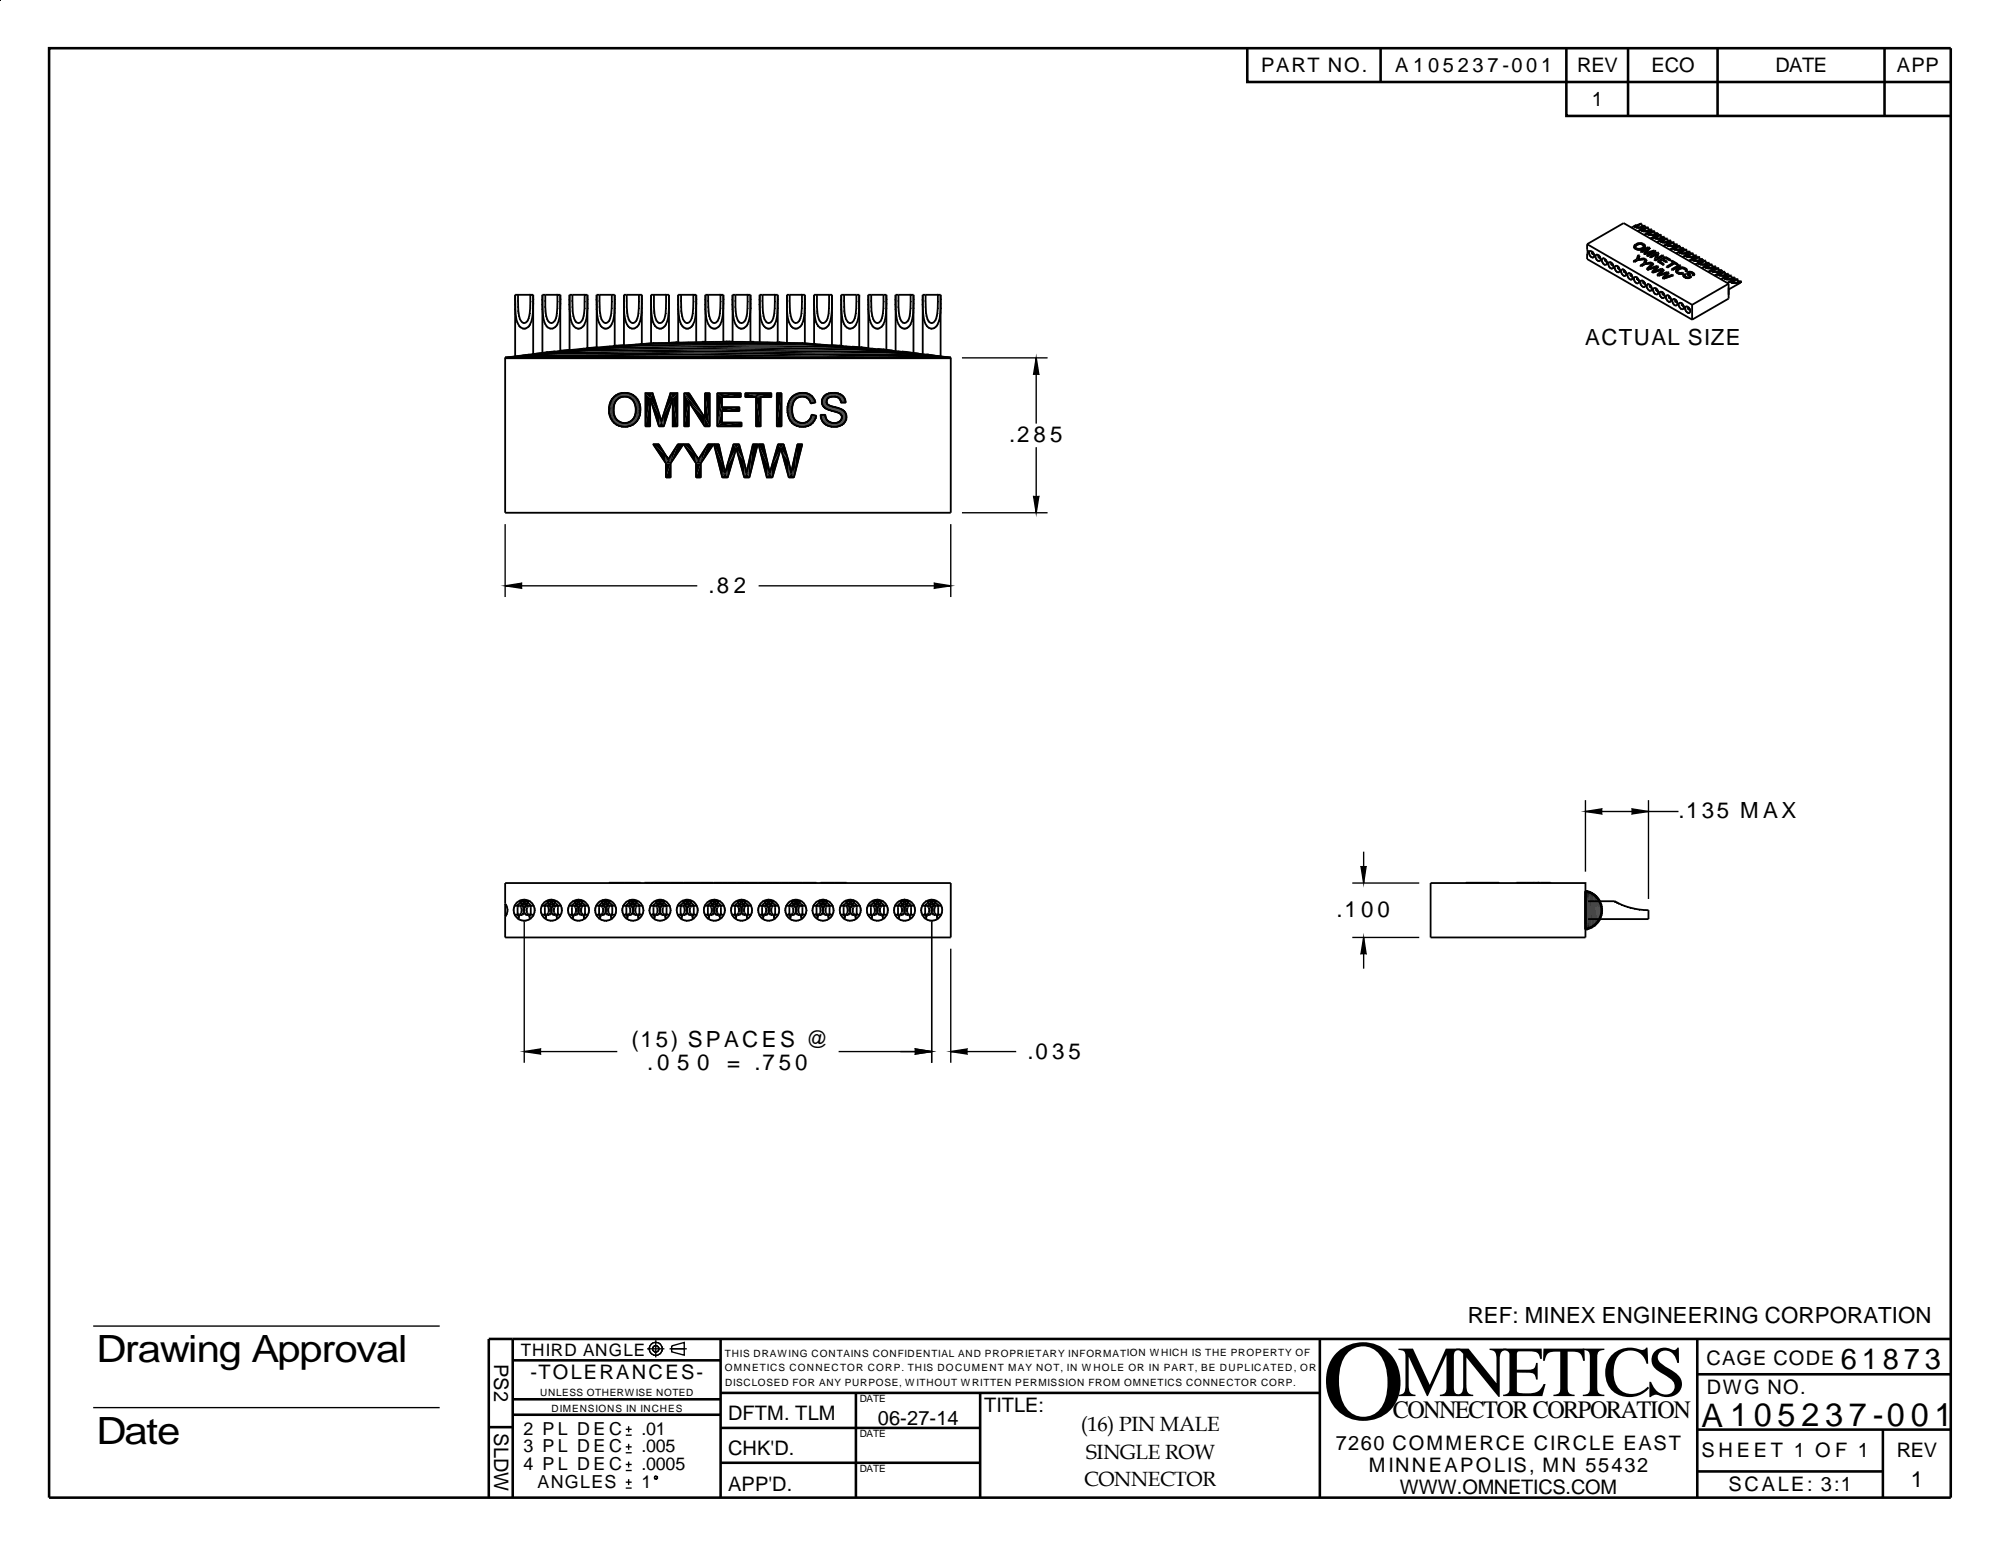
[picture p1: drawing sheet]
<svg xmlns="http://www.w3.org/2000/svg" width="279mm" height="216mm" viewBox="0 0 279 216" stroke-linecap="round" stroke-linejoin="round" font-family="sans-serif">
<defs><g id="words">
<text font-size="15.9" x="184.7" y="198.2">O</text>
<text font-size="10" x="195.2" y="195">MNETICS</text>
<g font-size="5.2">
<text x="13.5" y="190.2">Drawing Approval</text>
<text x="13.5" y="201.6">Date</text>
</g>
<g font-size="4.5">
<text x="237.7" y="199.2">A 1</text>
<text x="245" y="199.2">0</text>
<text x="248.3" y="199.2">5</text>
<text x="251.7" y="199.2">2</text>
<text x="255" y="199.2">3</text>
<text x="258.3" y="199.2">7 -0</text>
<text x="266.9" y="199.2">0</text>
<text x="270.3" y="199.2">1</text>
</g>
<g font-size="4">
<text x="257.2" y="191.2">6</text>
<text x="260.1" y="191.2">1</text>
<text x="263" y="191.2">87</text>
<text x="268.9" y="191.2">3</text>
</g>
<text font-size="3.5" x="194.6" y="198">CONNECTORCORPORATION</text>
<g font-size="3.1">
<text x="221.5" y="48.2">ACTUAL SIZE</text>
<text x="141" y="61.8">.2</text>
<text x="144.4" y="61.8">8</text>
<text x="146.7" y="61.8">5</text>
<text x="99" y="82.8">.8</text>
<text x="102.5" y="82.8">2</text>
<text x="234.5" y="114.3">.135 M AX</text>
<text x="186.7" y="128.1">.1</text>
<text x="190.1" y="128.1">0</text>
<text x="192.4" y="128.1">0</text>
<text x="88.2" y="146.2">(15) SPACES @</text>
<text x="90.4" y="149.5">. 0</text>
<text x="94.6" y="149.5">5</text>
<text x="97.4" y="149.5">0</text>
<text x="101.6" y="149.5">= .7</text>
<text x="108.8" y="149.5">5</text>
<text x="111.1" y="149.5">0</text>
<text x="143.5" y="147.8">.0</text>
<text x="147" y="147.8">3</text>
<text x="149.3" y="147.8">5</text>
<text x="205" y="184.7">REF: MINEX ENGINEERING CORPORATION</text>
<text x="267" y="207.6">1</text>
</g>
<g font-size="2.9">
<text x="151" y="199.8">(16) PIN MALE</text>
<text x="151.7" y="203.8">SINGLE ROW</text>
<text x="151.5" y="207.5">CONNECTOR</text>
</g>
<g font-size="2.8">
<text x="176.2" y="10">PART NO.</text>
<text x="194.9" y="10">A 1</text>
<text x="199.5" y="10">0</text>
<text x="201.6" y="10">5</text>
<text x="203.6" y="10">2</text>
<text x="205.7" y="10">3</text>
<text x="207.8" y="10">7 -0</text>
<text x="213.2" y="10">0</text>
<text x="215.3" y="10">1</text>
<text x="220.3" y="10">REV</text>
<text x="230.7" y="10">ECO</text>
<text x="248" y="10.1">DATE</text>
<text x="265" y="10.1">APP</text>
<text x="222.4" y="14.8">1</text>
<text x="69" y="190.5" transform="rotate(90 69 190.5)">PS2</text>
<text x="238.4" y="190.7">CAGE CODE</text>
<text x="74.1" y="192.6">-TOLERANCES-</text>
<text x="137.5" y="197.2">TITLE:</text>
<text x="238.5" y="194.6">DWG NO.</text>
<text x="69" y="200.2" transform="rotate(90 69 200.2)">SLDW</text>
<text x="101.7" y="203.2">CHK'D.</text>
<text x="101.7" y="198.3">DFTM. TLM</text>
<text x="122.6" y="199">06-27-14</text>
<text x="186.6" y="202.5">7260 COMMERCE CIRCLE EAST</text>
<text x="237.7" y="203.5">S H E E T 1 O F 1</text>
<text x="265" y="203.5">REV</text>
<text x="101.7" y="208.2">APP'D.</text>
<text x="191.2" y="205.6">MINNEAPOLIS, MN 55432</text>
<text x="195.5" y="208.6">WWW.OMNETICS.COM</text>
<text x="241.5" y="208.2">SCALE: 3:1</text>
</g>
<g font-size="2.5">
<text x="73.1" y="200.4">2 P L D E C</text>
<text x="73.1" y="202.8">3 P L D E C</text>
<text x="89.6" y="202.8">.005</text>
<text x="89.6" y="200.4">.01</text>
<text x="73.1" y="205.3">4 P L D E C</text>
<text x="75.1" y="207.8">ANGLES</text>
<text x="89.6" y="205.3">.0005</text>
<text x="89.6" y="207.8">1</text>
</g>
<text font-size="2.4" x="72.7" y="189.4">THIRD ANGLE</text>
<g font-size="1.4">
<text x="101.3" y="191.5">OMNETICS CONNECTOR CORP. THIS DOCUMENT MAY NOT, IN W HOLE OR IN PART, BE DUPLICATED, OR</text>
<text x="101.3" y="189.4">THIS DRAW ING CONTAINS CONFIDENTIAL AND PROPRIETARY INFORMATION W HICH IS THE PROPERTY OF</text>
<text x="75.5" y="194.9">UNLESS OTHERWISE NOTED</text>
<text x="77" y="197.2">DIMENSIONS IN INCHES</text>
<text x="101.3" y="193.5">DISCLOSED FOR ANY PURPOSE, W ITHOUT W RITTEN PERMISSION FROM OMNETICS CONNECTOR CORP.</text>
<text x="120.1" y="195.9">DATE</text>
<text x="120.1" y="200.7">DATE</text>
<text x="120.1" y="205.6">DATE</text>
</g>
</g></defs>
<g fill="#000">
<path d="M221.8 35.3l.1 .1zM221.8 35l.1-.1zM221.8 35.3h.1zM221.8 35.2l.1 .1zM221.8 35.1h.1zM221.8 35h.1zM221.8 35.2h.1zM221.9 35.2h.1zM221.9 35.3h.1zM221.9 35.4h.1zM221.9 35.1l.1 .1zM221.9 35.5h.1z"/>
<path d="M222 35.1h.1zM221.9 35.1h.2zM221.9 35.6l.2-.1zM222 35l.1 .1zM222 35.7l.1-.1zM222.1 34.9v.2zM222.1 35v.1zM222 35.8l.1-.1zM222.2 34.9v.2zM222.1 34.9l.1 .2zM222.1 35.8h.1zM222.3 34.9l-.1 .2z"/>
<path d="M222.2 35.8l-.1 .1zM222.3 35v.1zM222.3 34.9v.2zM222.3 35.9l-.1 .1zM222.4 35.9l-.1 .1zM222.4 35v.1zM222.3 35.3h.1zM222.4 35.9v.1zM222.5 35.1h-.1zM222.5 35l-.1 .1zM222.3 35.5l.1-.1zM222.5 35.3l-.1 .1z"/>
<path d="M222.3 35.4h.1zM222.3 35.2l.1 .1zM222.3 35.2h.2zM222.4 35.2h.1zM222.5 35.9l-.1 .2zM222.5 35.2l.1-.1zM222.5 35.1v.1zM222.5 35.9v.2zM222.5 35.3l.1-.1zM222.6 35.2l-.1 .1zM222.4 35.5l.1-.1zM222.5 35.4h.2z"/>
<path d="M222.4 35.4h.1zM222.4 35.3h.1zM222.5 35.5v.1zM222.4 35.5h.1zM222.6 35.3l-.1 .2zM222.4 35.3h.2zM222.5 35.2l.1 .1zM222.6 35.9v.1zM222.6 35.3h.1zM222.6 35.3l.1-.1zM222.5 35.5h.1zM222.5 35.4l.1 .1z"/>
<path d="M222.5 35.4h.1zM222.6 35.9l.1 .1zM222.6 35.4l.1-.1zM222.5 35.6l.1-.1zM222.7 35.5l-.1 .1zM222.7 35.4v.1zM222.7 35.9h.1zM222.7 35.5l.1-.1zM222.7 35.8l.1 .1zM222.7 35.6l.1-.1zM222.7 35.8h.1zM222.7 35.7h.1z"/>
<path d="M222.7 35.6h.1zM222.8 35.7l.1 .1zM222.8 35.8h.1zM222.8 35.9h.1zM222.8 35.6l.1 .1zM222.8 36h.1zM222.8 35.6h.1zM222.8 36.1l.1-.1zM222.9 35.5l.1 .1zM222.9 36.2l.1-.1zM223 35.5v.1zM222.9 36.3l.1-.1z"/>
<path d="M223.1 35.5v.1zM223 36.3h.1zM223.1 36.3l-.1 .1zM223 36.4l.1-.1zM223.2 35.5v.1zM223.2 36.4l-.1 .1zM223.2 36.4v.1zM223.3 35.5l-.1 .1zM223.3 36.4l-.1 .2zM223.3 36.4v.2zM223.4 35.6l-.1 .1zM223.2 36l.1-.1z"/>
<path d="M223.3 35.9h.1zM223.2 35.9h.1zM223.2 35.8h.1zM223.2 35.7l.2 .1zM223.4 36.4l-.1 .2zM223.4 36.4v.2zM223.4 35.7l.1-.1zM223.4 36.5v.1zM223.4 35.8l.1-.1zM223.3 36h.1zM223.5 35.9l-.1 .1zM223.3 36l.1-.1z"/>
<path d="M223.3 35.8l.1 .1zM223.3 35.8h.2zM223.4 36h.1zM223.5 35.9v.1zM223.4 35.8h.1zM223.5 36.4v.2zM223.5 35.8h.1zM223.4 35.9h.1zM223.5 36.4l.1 .1zM223.5 35.9h.1zM223.4 36.1l.1-.1zM223.5 36v.2z"/>
<path d="M223.6 35.9l-.1 .1zM223.5 36l.2-.1zM223.6 36.3l.1 .1zM223.6 36.1l.1-.1zM223.6 36.3h.1zM223.6 36.2h.1zM223.6 36.2l.1-.1zM223.7 36.3h.1zM223.7 36.4h.1zM223.7 36.2h.1zM223.7 36.5h.1zM223.7 36.1l.1 .1z"/>
<path d="M223.7 36.6h.1zM223.8 36l.1 .1zM223.8 36.7l.1-.1zM223.9 36v.1zM223.8 36.8l.1-.1zM224 36v.1zM223.9 36l.1 .1zM223.9 36.9l.1-.1zM224 36.8l-.1 .1zM224.1 36v.1zM224 37l.1-.1zM224.1 36.9l-.1 .1z"/>
<path d="M224.1 36.9v.1zM224.2 36l-.1 .1zM224.2 37v.1zM224.3 36.1l-.1 .1zM224.1 36.4h.1zM224.1 36.3h.1zM224.1 36.5l.1-.1zM224.2 36.4h.1zM224.1 36.2l.1 .1zM224.3 37l-.1 .1zM224.3 36.1v.1zM224.3 37v.1z"/>
<path d="M224.3 36.3l.1-.1zM224.2 36.5l.1-.1zM224.2 36.3l.1 .1zM224.2 36.6l.1-.1zM224.2 36.5h.1zM224.3 36.5l.2-.1zM224.2 36.3h.1zM224.3 36.5l-.1 .1zM224.4 36.4l-.1 .1zM224.4 37v.1zM224.4 36.4l.1-.1zM224.3 36.6l.1-.1z"/>
<path d="M224.3 36.5h.1zM224.3 36.4h.1zM224.4 36.5l-.1 .1zM224.4 36.9l.1 .1zM224.4 36.4h.1zM224.4 36.6v.1zM224.5 36.4l-.1 .2zM224.4 36.9l.2 .1zM224.4 36.5h.2zM224.4 36.5l.2-.1zM224.5 36.9h.1zM224.5 36.8h.1z"/>
<path d="M224.5 36.7l.1-.1zM224.5 36.6h.1zM224.5 36.7h.1zM224.6 36.9h.1zM224.6 36.7h.1zM224.6 36.7l.1 .1zM224.6 36.8h.1zM224.6 37h.1zM224.6 36.6l.1 .1zM224.6 37.1h.1zM224.7 36.5l.1 .1zM224.7 37.2l.1-.1z"/>
<path d="M224.8 36.5v.1zM224.7 37.3l.1-.1zM224.9 36.5v.1zM224.8 36.5l.1 .1zM224.8 37.4l.1-.1zM224.9 37.3l-.1 .1zM224.9 37.4h-.1zM225 36.5v.1zM225 37.4l-.1 .1zM225 37.4v.1zM225 37.4v.2zM225.1 36.5l-.1 .2z"/>
<path d="M225.1 37.5l-.1 .1zM225.2 36.6l-.1 .1zM225 37l.1-.1zM225 36.9h.1zM225 36.8l.1 .1zM225 37h.1zM225.2 36.9l-.1 .1zM225 36.8h.1zM225 36.7l.1 .1zM225.1 37.5v.1zM225.1 36.7h.2zM225.1 36.7h.1z"/>
<path d="M225.1 37h.1zM225.1 36.9h.1zM225.2 37.5v.1zM225.3 36.7l-.1 .1zM225.2 36.8l.1-.1zM225.1 37.1l.1-.1zM225.3 36.9l-.1 .1zM225.1 36.8l.1 .1zM225.2 37v.1zM225.1 36.8l.2 .1zM225.3 37.5v.1zM225.3 36.9l.1-.1z"/>
<path d="M225.1 37h.2zM225.3 37.1l-.1 .1zM225.2 37.1h.1zM225.2 37.1l.1-.1zM225.2 37h.1zM225.2 36.9l.1 .1zM225.3 37.5l.1 .1zM225.3 37.5h.1zM225.3 37l.1-.1zM225.3 37.1v.1zM225.4 37l-.1 .1zM225.3 37.4l.1 .1z"/>
<path d="M225.3 37h.1zM225.4 37.4h.1zM225.4 37.1h.1zM225.4 37.3h.1zM225.4 37.3l.1-.1zM225.4 37.2h.1zM225.4 37.2l.1-.1zM225.5 37.3h.1zM225.5 37.4h.1zM225.5 37.5l.1-.1zM225.5 37.2l.1 .1zM225.5 37.5h.1z"/>
<path d="M225.5 37.1l.1 .1zM225.5 37.6h.1zM225.6 37l.1 .2zM225.6 37.1l.1 .1zM225.6 37.7h.1zM225.7 37v.1zM225.6 37l.1 .1zM225.6 37.8l.1-.1zM225.7 37l.1 .1zM225.7 37.9l.1-.1zM225.8 37v.1zM225.7 38l.1-.1z"/>
<path d="M225.9 37v.1zM225.9 37.9l-.1 .1zM225.8 38l.1-.1zM225.9 38l-.1 .1zM225.9 38v.1zM226 37.1l-.1 .1zM226 38v.1zM226.1 37.1l-.1 .1zM225.9 37.5h.1zM226 37.5l.1-.1zM225.9 37.5l.1-.1zM225.9 37.4h.1z"/>
<path d="M225.9 37.3h.1zM225.9 37.2l.1 .1zM226 37.3l.1-.1zM226.1 37.2l-.1 .1zM226.1 38v.1zM226.1 37.3h.1zM226.2 37.2l-.1 .1zM226 37.6l.1-.1zM226 37.5h.1zM226.2 37.4l-.1 .1zM226 37.4l.1 .1zM226 37.4h.1z"/>
<path d="M226 37.3l.1 .1zM226.1 38l.1 .1zM226.1 37.4l.2-.1zM226.1 37.6l.1-.1zM226.1 37.5h.1zM226.1 37.4l.1 .1zM226.2 38l.1 .1zM226.2 37.5l.1-.1zM226.1 37.7l.1-.1zM226.1 37.6h.1zM226.2 37.6v.1zM226.2 37.6l-.1 .1z"/>
<path d="M226.3 37.5l-.1 .1zM226.2 37.9l.1 .1zM226.2 37.5h.2zM226.2 37.5h.1zM226.3 37.9h.1zM226.3 37.6h.1zM226.3 37.8l.1 .1zM226.3 37.8h.1zM226.3 37.7h.1zM226.4 37.8h.1zM226.4 37.9h.1zM226.4 38h.1z"/>
<path d="M226.4 37.7l.1 .1zM226.4 38.1l.1-.1zM226.4 37.6l.1 .1zM226.4 38.1h.1zM226.4 38.2l.1-.1zM226.5 37.6l.1 .1zM226.4 38.2h.2zM226.5 37.5l.1 .2zM226.5 38.3h.1zM226.6 37.5l.1 .1zM226.5 38.4l.2-.1zM226.7 37.5v.1z"/>
<path d="M226.6 38.5l.1-.1zM226.8 37.5v.2zM226.8 38.4l-.1 .1zM226.8 38.5v.1zM226.9 37.6l-.1 .1zM226.9 38.5l-.1 .1zM226.9 37.7l.1-.1zM226.9 37.6v.1zM226.8 38.1l.1-.1zM226.8 38h.1zM227 37.9l-.1 .1zM226.8 37.9h.1z"/>
<path d="M226.8 37.8l.1 .1zM226.8 37.8h.1zM226.9 38.5v.2zM226.9 37.8l.1-.1zM227 37.7l-.1 .1zM227 38.5v.2zM227 37.8h.1zM227 38l-.1 .1zM226.9 38.1l.1-.1zM227 38h.1zM226.9 38h.1zM226.9 37.9h.1z"/>
<path d="M226.9 37.8l.1 .1zM227.1 37.9l-.1 .1zM227.1 38.5v.1zM227.1 37.9l.1-.1zM227.1 37.8v.1zM226.9 38.1h.2zM226.9 38h.2zM227 38.2l.1-.1zM227 38.1h.1zM227.1 38.5l.1 .1zM227.1 38l.1-.1zM227.1 38.1v.1z"/>
<path d="M227.2 38l-.1 .1zM227.1 38.5h.1zM227.1 38.1l.1-.1zM227.1 38.4l.2 .1zM227.1 38.1h.2zM227.2 38.4h.1zM227.2 38.3h.1zM227.2 38.2h.1zM227.2 38.3h.2zM227.2 38.4h.2zM227.2 38.5h.2zM227.3 38.2l.1 .1z"/>
<path d="M227.3 38.6l.1-.1zM227.3 38.2h.1zM227.3 38.7l.1-.1zM227.4 38.1l.1 .1zM227.3 38.8l.2-.1zM227.4 38.8l.1-.1zM227.5 38v.2zM227.4 38.8h.1zM227.4 38.9l.1-.1zM227.5 38.8v.1zM227.6 38v.2zM227.5 39l.1-.1z"/>
<path d="M227.7 38.1v.1zM227.7 38.9l-.1 .2zM227.7 39l-.1 .1zM227.8 38.1l-.1 .1zM227.8 39l-.1 .1zM227.8 39v.2zM227.9 38.1l-.1 .1zM227.7 38.5h.1zM227.7 38.4l.1 .1zM227.7 38.4h.1zM227.7 38.6l.1-.1zM227.8 38.5l.1-.1z"/>
<path d="M227.7 38.3l.1 .1zM227.7 38.3h.1zM227.8 38.3l.1-.1zM227.9 39.1v.1zM227.9 38.4l.1-.1zM227.8 38.5h.1zM227.8 38.4l.1 .1zM227.8 38.6l.1-.1zM228 38.4l-.1 .1zM227.8 38.4h.1zM227.9 38.5v.2zM227.9 39l.1 .2z"/>
<path d="M227.9 38.4h.1zM227.9 38.6h.1zM227.8 38.6h.2zM227.8 38.5h.2zM228 38.6l-.1 .1zM227.9 38.7l.1-.1zM227.9 38.5h.1zM228 39l.1 .1zM228 38.5l.1-.1zM228 38.6v.2zM228 38.5v.1zM228 39h.1z"/>
<path d="M228 38.6l.1-.1zM228 38.9l.2 .1zM228 38.9h.2zM228 38.7h.2zM228 38.7l.2-.1zM228.1 38.8h.1zM228.1 38.9h.2zM228.2 34.5h.1zM228.2 34.4h.1zM228.2 34.3l.1 .1zM228.2 38.7l.1 .1zM228.2 38.8h.1z"/>
<path d="M228.2 38.8l.1 .1zM228.2 39h.1zM228.2 39.1h.1zM228.2 34.6h.1zM228.2 34.2l.1 .1zM228.2 39.2l.1-.1zM228.2 31.7l.1-.1zM228.2 31.6h.1zM228.3 31.6h.2zM228.2 31.5l.1 .1zM228.3 38.6v.1zM228.2 39.3l.1-.1z"/>
<path d="M228.4 31.6l-.1 .1zM228.3 31.5l.1 .1zM228.3 31.4l.1 .2zM228.3 31.4l.1 .1zM228.3 34.8l.1-.1zM228.4 34.6l-.1 .2zM228.3 34.7l.1-.1zM228.3 38.6l.1 .1zM228.3 39.3h.1zM228.3 39.4l.1-.1zM228.4 31.7l-.1 .1zM228.3 34.1l.1 .1z"/>
<path d="M228.4 38.5v.2zM228.3 39.4h.1zM228.5 31.7l-.1 .1zM228.3 34.4l.2 .1zM228.3 34.5h.2zM228.5 31.4v.1zM228.4 34.3l.1 .1zM228.4 34.6l.1-.1zM228.5 38.5v.2zM228.4 39.5l.1-.1zM228.5 39.4l-.1 .1zM228.5 31.7v.1z"/>
<path d="M228.4 34.7l.1-.1zM228.5 34.7v-.1zM228.5 31.5l.1 .1zM228.6 31.6l.1 .1zM228.4 31.6h.2zM228.6 31.6h.1zM228.5 31.7l.1-.1zM228.5 34.2l.1 .1zM228.6 38.6v.1zM228.5 39.6l.1-.1zM228.6 39.5l-.1 .1zM228.6 31.7l-.1 .1z"/>
<path d="M228.6 31.7l-.1 .2zM228.6 31.5l.1 .1zM228.6 34.8v.1zM228.6 39.5v.1zM228.7 38.6l-.1 .1zM228.6 31.7v.1zM228.6 31.7v.2zM228.6 33.9v.2zM228.6 31.4l.1 .1zM228.7 39.5l-.1 .2zM228.7 38.7v.1zM228.7 31.7l-.1 .1z"/>
<path d="M228.7 31.8v.1zM228.6 39h.1zM228.6 38.9h.1zM228.7 34.7v.1zM228.6 39.1l.1-.1zM228.7 39l.1-.1zM228.6 38.8l.1 .1zM228.7 39.6v.1zM228.8 38.7l-.1 .1zM228.7 31.4v.1zM228.8 31.7l-.1 .1zM228.8 31.4v.1z"/>
<path d="M228.7 34.1l.1 .1zM228.7 34l.1 .2zM228.7 33.9l.1 .1zM228.8 33.9v.1zM228.8 34.9v.1zM228.8 34.9l-.1 .1zM228.8 34.8v.2zM228.8 34.8l-.1 .2zM228.7 39h.1zM228.8 39.6v.1zM228.8 38.9l.1-.1zM228.9 38.8l-.1 .1z"/>
<path d="M228.8 31.5l.1 .1zM228.7 39.1h.1zM228.8 39.1l.1-.1zM228.7 39.1l.1-.1zM228.7 38.9l.1 .1zM228.7 38.9h.1zM228.8 39.1l-.1 .1zM228.9 38.9l-.1 .2zM228.8 31.7v.2zM228.8 34.7v.2zM228.8 39.5l.1 .2zM228.8 38.9h.1z"/>
<path d="M228.9 34v.1zM228.8 34l.1 .1zM228.9 36.1l.1 .1zM228.9 39.1l-.1 .1zM228.8 39.2l.1-.1zM228.7 39.1h.2zM228.7 39h.2zM228.9 39.5l.1 .1zM228.9 39h.1zM228.9 39l.1-.1zM228.9 31.7v.2zM228.9 31.8v.1z"/>
<path d="M228.9 31.4l.1 .2zM228.9 31.3l.1 .2zM228.9 39.1v.2zM228.9 39v.1zM228.9 39.1h.1zM228.9 39.1l.1-.1zM228.9 39.4l.1 .1zM228.9 39.4l.2 .1zM228.9 39.2l.2-.1zM228.9 33.8l.1 .2zM229 34.8l-.1 .1zM229 34.8v.1z"/>
<path d="M229 34.9v.1zM229 34.9l-.1 .1zM229 39.4h.1zM229 39.3h.1zM229 39.2h.1zM229 31.7v.2zM229 34v.1zM229 31.8v.1zM229 36.2v.1zM229.1 31.3v.1zM229.1 31.7v.2zM229.1 31.7v.1z"/>
<path d="M229.1 34.7v.2zM229.1 31.3l.1 .2zM229.1 31.8v.1zM229.1 33.8v.2zM229.1 34v.1zM229.1 34.9l.1 .1zM229 39.3l.2 .1zM229 39.4h.2zM229 39.5h.2zM229.1 39.2l.1 .1zM229.1 39.3h.1zM229.1 39.6h.1z"/>
<path d="M229.2 31.8l.1 .1zM229.2 31.8v.1zM229.2 34.7v.1zM229.2 34.7l.1 .1zM229.1 39.7h.1zM229.1 32.2l.1-.1zM229.1 32.1h.1zM229.2 32.1h.2zM229.1 32l.1 .1zM229.2 39.1v.1zM229.1 39.8l.1-.1zM229.3 32.2l-.1 .1z"/>
<path d="M229.3 32.2h-.1zM229.2 32l.1 .1zM229.3 34v.1zM229.3 31.7v.1zM229.2 31.9l.1 .1zM229.2 39.1l.1 .1zM229.2 39.9l.1-.1zM229.3 33.8v.2zM229.3 34.8v.2zM229.3 34.8v.1zM229.2 31.3h.1zM229.3 32.2v.1z"/>
<path d="M229.3 34.7l.1 .1zM229.2 31.4h.1zM229.3 39.1v.1zM229.2 39.9h.1zM229.2 40l.1-.1zM229.3 31.5l.1-.1zM229.4 31.7v.2zM229.4 32.2l-.1 .1zM229.3 31.9l.1 .1zM229.4 34v.1zM229.4 39.1v.1zM229.3 40l.1-.1z"/>
<path d="M229.3 31.6l.1-.1zM229.4 32.2v.1zM229.4 31.5v.1zM229.3 32.1h.1zM229.4 32.1h.2zM229.4 34.8l.1 .1zM229.5 39.1l-.1 .1zM229.4 40v.1zM229.4 32l.1 .1zM229.5 32.1l.1 .1zM229.3 32.2h.2zM229.4 32.2h.1z"/>
<path d="M229.5 32.3l-.1 .1zM229.5 33.9v.1zM229.5 32.2l-.1 .1zM229.5 34.6l.1 .1zM229.5 31.6l-.1 .1zM229.5 31.6l.1 .1zM229.5 32l.1 .1zM229.6 39.1l-.1 .1zM229.5 31.7l.1 .1zM229.5 32.2v.1zM229.5 32.3v.1zM229.5 31.9l.1 .1z"/>
<path d="M229.6 32.2l-.1 .1zM229.7 34.1l-.1 .1zM229.6 34.1v.1zM229.6 34.5l.1 .1zM229.6 39.2v.1zM229.6 32.3v.1zM229.5 39.6l.1-.1zM229.7 39.4l-.1 .1zM229.5 39.5h.1zM229.5 39.4l.1 .1zM229.5 39.4h.1zM229.6 34.3l.1-.1z"/>
<path d="M229.6 34.4l.1 .1zM229.5 39.3l.1 .1zM229.6 39.3l.1-.1zM229.7 39.2l-.1 .1zM229.6 31.9v.1zM229.6 34.4h.2zM229.6 34.4l.2-.1zM229.7 32.2l-.1 .2zM229.7 31.9v.1zM229.7 31.6v.1zM229.7 34.6l.1 .1zM229.7 34.6v.2z"/>
<path d="M229.7 39.4l.1-.1zM229.7 32v.1zM229.6 39.6h.1zM229.8 39.5l-.1 .1zM229.6 39.6l.1-.1zM229.6 39.5h.1zM229.6 39.4l.1 .1zM229.7 32.2v.2zM229.8 34.1l-.1 .1zM229.7 34.2l.1-.1zM229.6 39.7l.1-.1zM229.7 39.5l.1-.1z"/>
<path d="M229.6 31.6l.1 .1zM229.8 31.7v.1zM229.8 31.7l.1 .1zM229.8 34.5l.1 .1zM229.6 39.6h.2zM229.6 39.5l.2 .1zM229.7 39.5l.1 .1zM229.8 39.5h.1zM229.8 32.3v.1zM229.8 34.2h.1zM229.7 39.7l.1-.1zM229.8 31.6l.1 .1z"/>
<path d="M229.8 31.6h.1zM229.8 31.9v.1zM229.8 39.6v.2zM229.8 39.5v.1zM229.8 39.6h.1zM229.8 32l.1 .1zM229.8 34.4l.2-.1zM229.8 34.4l.2 .1zM229.8 34.5h.2zM229.8 40h.2zM229.8 39.7l.2-.1zM229.8 39.9h.2z"/>
<path d="M229.8 39.8h.2zM229.8 39.8l.2-.1zM229.9 36.7h.1zM229.9 32.2v.2zM229.9 32.3v.1zM229.9 35.3l.1 .1zM230 31.8v.1zM230 32.2v.2zM230 35.2v.1zM230 31.9l.1 .1zM230 32.3v.1zM230 36.7v.2z"/>
<path d="M229.9 39.9h.2zM230 39.8h.1zM230 39.7l.1 .1zM230.1 32.3v.1zM230 32.6h.1zM230.1 32.6h.2zM230.1 32.6l.2 .1zM230 32.7l.1-.1zM230.1 32.5v.1zM230.1 39.6v.2zM230.2 32.2v.1zM230.2 32.7l-.1 .1z"/>
<path d="M230.1 32.7h.1zM230.1 32.4l.1 .2zM230.1 39.6l.1 .1zM230.1 31.8h.1zM230.2 39.6v.1zM230.1 31.9h.2zM230.3 32.7l-.1 .1zM230.2 32l.1-.1zM230.1 32l.2-.1zM230.3 32.3v.1zM230.3 32.7l-.1 .2zM230.2 32.4l.1 .1z"/>
<path d="M230.3 39.6v.1zM230.2 32.1l.1-.1zM230.3 32.7v.2zM230.2 32.6l.1 .1zM230.2 32.7h.1zM230.3 32.7h.2zM230.4 39.6l-.1 .1zM230.4 32l-.1 .2zM230.3 32.1l.1-.1zM230.3 32.6h.1zM230.4 32.6l.1 .1zM230.2 32.7h.2z"/>
<path d="M230.3 32.7h.1zM230.4 37.4v.1zM230.3 32.5l.1 .1zM230.4 32.7l-.1 .1zM230.4 32.8l-.1 .1zM230.4 32.1l-.1 .1zM230.4 32.1v.1zM230.4 32.1l.1 .1zM230.4 32.5v.1zM230.5 39.6l-.1 .2zM230.4 32.2l.1 .1zM230.4 32.7v.1z"/>
<path d="M230.4 32.8v.1zM230.4 37.5l.1 .1zM230.4 32.4v.2zM230.5 32.7l-.1 .2zM230.5 39.7v.1zM230.5 32.8v.1zM230.5 32.8l-.1 .1zM230.4 39.9l.1 .1zM230.4 39.9h.1zM230.4 39.8l.1 .1zM230.5 32.4v.1zM230.5 39.8h.1z"/>
<path d="M230.5 32.7v.2zM230.5 32.4l.1 .2zM230.6 32.1v.1zM230.6 39.9l.1-.1zM230.6 32.5v.1zM230.5 39.9l.1 .1zM230.6 32.8v.1zM230.6 40l.1-.1zM230.7 32.2l.1 .1zM230.7 32.8v.2zM230.7 32.2h.1zM230.7 32.8v.1z"/>
<path d="M230.7 32.4l.1 .1zM230.7 32.1h.1zM230.7 32.5l.1 .1zM230.8 32.8v.1zM230.8 32.8v.2zM230.9 32.3v.1zM230.9 32.7v.2zM230.9 32.4l.1 .1zM230.9 32.8v.2zM231 32.8v.1zM230.9 33.2l.1-.1zM230.9 33.1h.1z"/>
<path d="M231 33.1h.2zM231 33.1l.1 .1zM231 33v.1zM231.1 33.2l-.1 .1zM231.1 32.7v.1zM231 33l.1 .1zM231 32.4l.1-.1zM231 32.3h.1zM231.1 37.8l.1 .1zM231 32.4h.1zM231.1 33.2v.1zM231.1 37.9l.1 .1z"/>
<path d="M231.1 32.5h.1zM231.2 32.8v.1zM231.2 33.3l-.1 .1zM231.1 32.9l.1 .1zM231.1 32.6l.1-.1zM231.2 33.3v.1zM231.2 32.7v-.1zM231.1 32.7l.1-.1zM231.1 33.1h.1zM231.2 33.1l.2 .1zM231.1 33.1l.1 .1zM231.1 33.2h.1z"/>
<path d="M231.2 33.2l.2-.1zM231.1 33.3l.1-.1zM231.2 33.3l.1-.1zM231.3 33.2l-.1 .1zM231.3 33.3l-.1 .1zM231.3 32.6l-.1 .1zM231.3 32.6l.1 .1zM231.2 33l.1 .1zM231.3 32.7l.1 .1zM231.3 33.2v.1zM231.3 33.2v.2zM231.3 33v.1z"/>
<path d="M231.3 33l.1 .1zM231.3 33.3v.1zM231.4 33.3l-.1 .1zM231.4 33.3v.1zM231.3 37.2l.1 .1zM231.4 32.9v.2zM231.4 33l.1 .1zM231.5 32.6v.2zM231.5 33v.1zM231.5 32.7l.1 .2zM231.5 32.6v.1zM231.5 33.3v.1z"/>
<path d="M231.6 32.7v.1zM231.6 32.7l.1 .1zM231.6 33.3v.2zM231.6 32.7h.1zM231.6 33.3v.1zM231.6 32.9v.1zM231.6 32.6l.1 .1zM231.6 33l.1 .1zM231.6 33v.1zM231.7 33.3v.1zM231.7 33.3v.2zM231.8 32.8v.1z"/>
<path d="M231.8 33.3v.1zM231.8 33.3v.2zM231.8 32.9l.1 .1zM231.8 38.3l.1 .1zM231.9 33.3v.1zM231.8 33.7h.1zM231.8 33.6l.1 .1zM231.9 33.7l.2-.1zM231.8 33.6h.1zM231.8 33.5l.1 .1zM231.9 33.6l.2 .1zM231.9 33.7v.1z"/>
<path d="M231.9 33.5v.1zM232 33.2v.2zM232 33.7l-.1 .1zM231.9 33.5l.1 .1zM231.9 32.9h.1zM231.9 33l.1-.1zM232 33.7v.2zM231.9 33h.2zM232.1 33.3v.1zM232.1 33.8l-.1 .1zM232 33.4l.1 .2zM232 33.1l.1-.1z"/>
<path d="M232.1 33.8v.1zM232.1 33.2v-.1zM232 33.6l.1 .1zM232.1 33.7h.2zM232 33.7h.1zM232 33.8l.1-.1zM232.1 33.8v-.1zM232.2 33.8l-.1 .1zM232.2 33.1l-.1 .1zM232.2 33.1v.2zM232.1 33.5l.1 .1zM232.2 33.7l-.1 .1z"/>
<path d="M232.2 33.2l.1 .1zM232.2 33.5v.1zM232.2 33.7v.2zM232.2 33.8v.1zM232.3 33.8l-.1 .1zM232.3 33.8l-.1 .2zM232.3 33.4v.2zM232.3 33.8v.2zM232.3 33.2l.1 .1zM232.3 33.8v.1zM232.3 33.5l.1 .1zM232.4 33.5v.2z"/>
<path d="M232.4 33.8v.1zM232.5 33.2v.1zM232.5 33.2l.1 .1zM232.5 33.8v.1zM232.5 33.9v.1zM232.5 33.1l.1 .1zM232.5 33.5l.1 .1zM232.5 33.4v.1zM232.6 33.8v.1zM232.6 33.9v.1zM232.6 38.7l.1 .1zM232.6 38.7h.1z"/>
<path d="M232.6 33.3l.1 .2zM232.7 33.8v.1zM232.7 33.4l.1 .1zM232.7 33.4v.1zM232.7 33.8v.2zM232.8 33.8v.2zM232.7 34.3l.1-.1zM232.7 34.2h.1zM232.8 34.2l.1-.1zM232.7 34.1l.1 .1zM232.8 34.2h.1zM232.7 34.1h.1z"/>
<path d="M232.8 34v.1zM232.8 38v.1zM232.9 33.7v.2zM232.9 34.2l-.1 .1zM232.9 34.2l-.2 .1zM232.8 34l.1 .1zM232.9 34.2l-.1 .2zM232.8 38.1h.1zM232.8 33.5l.1-.1zM232.8 33.4h.1zM232.9 34.3v.1zM232.8 33.5h.2z"/>
<path d="M233 33.8v.1zM233 34.3l-.1 .1zM232.9 34l.1 .1zM233 33.5l-.1 .1zM232.9 33.6l.1-.1zM233 34.3v.1zM233 33.6l-.1 .1zM232.9 33.7l.1-.1zM232.9 34.2h.1zM233 34.2h.2zM232.9 34.1l.1 .1zM232.9 34.3l.1-.1z"/>
<path d="M233 34l.1 .1zM233.1 34.2l-.1 .1zM233 34.3l.1-.1zM233.1 34.2l-.1 .2zM233.1 34.3l-.1 .1zM233.1 33.6l-.1 .1zM233.1 33.7v.1zM233.1 34v.2zM233.1 33.7l.1 .2zM233.1 34.3v.1zM233.1 34.3v.2zM233.1 34v.1z"/>
<path d="M233.2 34.3l-.1 .1zM233.2 34.4l-.1 .1zM233.2 34v.1zM233.2 34.4v.1zM233.2 34.3v.1zM233.2 34l.1 .1zM233.3 33.7v.1zM233.3 34.1v.1zM233.3 34.3v.1zM233.3 33.8l.1 .1zM233.3 33.8h.1zM233.4 34.4l-.1 .1z"/>
<path d="M233.4 33.7l.1 .1zM233.4 33.7h.1zM233.4 34.3v.1zM233.4 33.9v.2zM233.4 34v.1zM233.5 34.3v.1zM233.5 34.4v.1zM233.5 33.9l.1 .1zM233.6 34.3v.1zM233.6 33.9l.1 .1zM233.6 33.9v.2zM233.6 34.4v.1z"/>
<path d="M233.7 34.4v.1zM233.6 34.7h.1zM233.7 34.7l.1-.1zM233.6 34.6l.1 .1zM233.7 34.7h.1zM233.6 34.8l.1-.1zM233.6 34.5l.1 .1zM233.7 34.3l.1 .1zM233.7 34.8v-.1zM233.8 34.7l-.1 .2zM233.8 34.7l-.1 .1zM233.7 34.5l.1 .1z"/>
<path d="M233.8 34.8l-.1 .1zM233.7 33.9h.1zM233.7 34h.1zM233.8 34.8v.1zM233.7 34.1l.1-.1zM233.8 34.3l.1 .1zM233.8 34.5v.1zM233.8 34.1h.1zM233.9 34.8l-.1 .1zM233.8 34.7h.1zM233.9 34.7h.2zM233.8 34.2l.1-.1z"/>
<path d="M233.8 34.6l.1 .1zM233.9 34.7l.1 .1zM233.8 34.8l.1-.1zM233.9 34.6l.1 .1zM234 34.8l-.1 .1zM234 34.2l-.1 .1zM234 34.2v.1zM234 34.5v.2zM234 34.3l.1 .1zM234 34.3v.1zM234 34.8v.1zM234 34.8v.2z"/>
<path d="M234 34.5v.1zM234.1 34.9l-.1 .1zM234.1 34.5v.1zM234.1 34.8v.1zM234.1 34.9v.1zM234.1 34.5l.1 .1zM234 37.9h.1zM234 37.8l.1 .1zM234.1 34.2l.1 .1zM234 37.7l.1 .1zM234.2 34.6v.1zM234.1 38h.1z"/>
<path d="M234 38h.2zM234.2 34.8v.1zM234.1 37.6l.1 .1zM234.3 34.3v.1zM234.3 34.3h.1zM234.3 34.9v.1zM234.3 38.1l-.1 .1zM234.1 38.1h.2zM234.3 38l-.1 .1zM234.1 38.1l.2-.1zM234.3 34.2l.1 .1zM234.3 34.8v.2z"/>
<path d="M234.3 34.4v.2zM234.3 34.2h.1zM234.3 34.5v.1zM234.2 37.5l.1 .1zM234.2 37.8h.1zM234.2 37.9h.1zM234.2 38l.1-.1zM234.3 37.7l.1 .1zM234.4 34.8v.1zM234.4 34.9v.1zM234.3 38.1l.1-.1zM234.3 37.6l.1 .1z"/>
<path d="M234.4 34.4l.1 .1zM234.5 34.8v.1zM234.5 38.2l-.1 .1zM234.5 34.4v.2zM234.5 34.9v.1zM234.4 37.5l.1 .2zM234.4 37.5l.1 .1zM234.5 37.3v.1zM234.6 38.1l-.1 .1zM234.6 38.2l-.1 .1zM234.6 34.9v.1zM234.5 35.3l.1-.1z"/>
<path d="M234.5 35.2h.1zM234.6 35.2h.1zM234.5 35.1l.1 .1zM234.6 35.1v.1zM234.6 35.2l-.1 .1zM234.7 34.8v.1zM234.7 35.3l-.1 .1zM234.6 35l.1 .2zM234.6 37.4l.1 .1zM234.7 38.1l-.1 .1zM234.7 38.1v.1zM234.6 34.4h.1z"/>
<path d="M234.7 37.3v.1zM234.7 38.2v.2zM234.6 34.5h.1zM234.7 35.3v.1zM234.6 34.6l.1-.1zM234.7 34.8l.1 .1zM234.8 35.3l-.1 .1zM234.7 35l.1 .1zM234.7 34.6h.1zM234.8 35.3l-.1 .2zM234.7 37.4l.1 .1zM234.8 38.1v.1z"/>
<path d="M234.8 34.6l-.1 .1zM234.7 34.7l.1-.1zM234.7 35.1l.1 .1zM234.8 35.2l.1 .1zM234.7 35.2h.1zM234.8 35.2h.2zM234.7 35.3l.1-.1zM234.8 35.3v.1zM234.8 35.3v.2zM234.8 37.2v.2zM234.9 34.7l-.1 .1zM234.9 34.7v.1z"/>
<path d="M234.8 35.1l.1 .1zM234.9 35.3l-.1 .1zM234.9 38.2v.2zM234.9 38.2l-.1 .2zM234.9 34.8l.1 .1zM234.9 35.1v.1zM234.9 37.4v.1zM234.9 37.3v.2zM234.9 35.4v.1zM234.9 35v.2zM234.9 38.1l.1 .1zM234.9 35.3v.1z"/>
<path d="M234.9 35l.1 .1zM235 35.3v.2zM235 35.4v.1zM235 35l.1 .1zM235 37.2v.1zM235 37.3v.2zM235 38.2v.2zM235 38.2l.1 .1zM235 38.2v.1zM235 34.7l.1 .1zM235.1 35.1v.1zM235.1 35.3v.2z"/>
<path d="M235.1 34.8l.1 .1zM235.1 35.4v.1zM235.2 37.4l-.1 .1zM235.1 37.4v.1zM235.2 37.3l-.1 .2zM235.1 37.3v.2zM235.2 34.8h.1zM235.2 35.3v.2zM235 38.4l.2 .1zM235.2 34.7h.1zM235.2 35.1v.1zM235.2 35v.1z"/>
<path d="M235.2 37.2v.2zM235.1 38.6l.1-.1zM235.1 38.5h.1zM235.1 38.3l.1 .1zM235.2 38.6v.1zM235.1 38.7l.1-.1zM235.2 38.6l-.1 .1zM235.3 37.4l-.1 .1zM235.1 38.2l.1 .1zM235.2 38.2v.1zM235.3 35.3v.2zM235.3 35.4v.1z"/>
<path d="M235.3 38.7l-.1 .1zM235.3 34.9l.1 .1zM235.4 37.3l-.1 .1zM235.4 35.3v.2zM235.4 35.4v.1zM235.3 38.4l.1 .1zM235.2 38.4l.2 .1zM235.3 38.4h.1zM235.2 38.4h.2zM235.4 35v.1zM235.3 38.5h.1zM235.5 37.5l-.1 .1z"/>
<path d="M235.4 37.6l.1-.1zM235.3 38.3l.1 .1zM235.4 37.8h.1zM235.3 38.7l.1-.1zM235.5 37.7l.1-.1zM235.5 37.7h.1zM235.5 35.4v.1zM235.5 38.8l-.1 .1zM235.4 35.8l.1-.1zM235.4 35.7h.1zM235.5 35.7h.1zM235.4 35.6l.1 .1z"/>
<path d="M235.4 35.9l.1-.1zM235.5 35.3l.1 .1zM235.5 35.8v.1zM235.5 35.6v.1zM235.5 35.5v.2zM235.6 35.8l-.1 .1zM235.6 37.4v.1zM235.5 34.9h.1zM235.6 38.7l-.1 .1zM235.6 38.8v.1zM235.6 38.8l-.1 .1zM235.5 35h.1z"/>
<path d="M235.6 35.8v.1zM235.5 35.1h.1zM235.6 35.3l.1 .2zM235.6 37.6l.2-.1zM235.6 37.8l.1 .1zM235.6 35.5v.1zM235.6 37.8h.2zM235.6 35.2l.1-.1zM235.7 37.7h.1zM235.7 38.7l-.1 .1zM235.7 35.8l-.1 .2zM235.7 38.8v.2z"/>
<path d="M235.7 38.8v.1zM235.6 35.2h.1zM235.6 35.6l.1 .1zM235.7 35.7l.1 .1zM235.6 35.7l.1 .1zM235.6 35.8h.1zM235.7 35.8l.1-.1zM235.6 35.9l.1-.1zM235.6 38.2h.1zM235.6 38.1h.1zM235.6 38l.1 .1zM235.7 35.9v.1z"/>
<path d="M235.8 35.2l-.1 .1zM235.8 35.2v.1zM235.7 35.6l.1 .1zM235.7 35.9l.1-.1zM235.8 35.8l-.1 .1zM235.6 38l.2 .1zM235.8 38.7l-.1 .1zM235.8 38.7v.1zM235.8 35.6v.1zM235.7 38.4l.1-.1zM235.8 35.3v.1zM235.8 35.8v.1z"/>
<path d="M235.8 35.9v.1zM235.8 35.5v.2zM235.8 35.8v.2zM235.8 38.4v.1zM235.7 38.5l.1-.1zM235.8 38.7l.1 .1zM235.8 38.8l.1 .2zM235.9 35.9l-.1 .1zM235.9 35.5v.1zM235.9 35.9v.1zM235.9 38.7v.1zM235.9 35.5l.1 .2z"/>
<path d="M235.9 37.8v.2zM235.8 38l.1 .1zM235.8 38.1h.1zM235.8 38.3l.1-.1zM235.9 38.5l.1-.1zM235.9 38.4h.1zM235.9 35.2l.1 .1zM236 35.6v.1zM235.9 38.4l.1-.1zM236 35.9v.1zM236 38.8l.1 .1zM236 38.8v.1z"/>
<path d="M236 38.3l-.1 .1zM236 38.6h.2zM235.9 38.6h.1zM236 38.6l.1-.1zM236 38.7h.1zM236 35.3l.1 .1zM236 38v.1zM236.1 35.3h.1zM236.1 35.9v.1zM236.1 35.9l-.1 .1zM236.1 37.8v.2zM236.1 35.2h.1z"/>
<path d="M236.1 35.6v.1zM236.1 35.5v.1zM236.1 38.4l.1-.1zM236.1 38v.1zM236.1 37.9v.2zM236.2 38.3l-.1 .1zM236.2 35.9v.1zM236.2 37.9v.2zM236.2 38.7l.1 .1zM236.2 37.8v.2zM236.2 35.4l.1 .1zM236.3 38l-.1 .1z"/>
<path d="M236.2 38.6l.1-.1zM236.2 38.7h.1zM236.3 35.9v.1zM236.3 35.5v.1zM236.3 38v.1zM236.4 37.9l-.1 .1zM236.4 35.9v.1zM236.3 36.3h.1zM236.3 36.3l.1-.1zM236.3 36.2h.1zM236.4 36.2h.1zM236.4 36.2l.1 .1z"/>
<path d="M236.3 36.1l.1 .1zM236.4 35.8l.1 .1zM236.4 36.3l-.1 .1zM236.3 36.4l.1-.1zM236.5 38.1l-.1 .1zM236.5 36.3l-.1 .1zM236.4 36.4l.1-.1zM236.4 36.1l.1 .1zM236.5 38.3v.1zM236.5 38.3l.1 .1zM236.5 38.2h.1zM236.4 35.5h.1z"/>
<path d="M236.4 35.5l.1-.1zM236.5 38.3h.1zM236.5 36.3v.1zM236.4 35.6h.1zM236.5 35.9l.1 .1zM236.5 36.3v.2zM236.5 36v.2zM236.5 35.7l.1-.1zM236.6 36.4l-.1 .1zM236.6 38v.1zM236.7 38l-.1 .1zM236.6 35.7l-.1 .1z"/>
<path d="M236.5 36.2l.1 .1zM236.5 36.3h.1zM236.6 36.3l.1-.1zM236.5 36.1l.1 .1zM236.5 36.2h.1zM236.6 36.2l.1 .1zM236.5 36.4l.1-.1zM236.6 36.1v.1zM236.6 36.3v.1zM236.6 36.4v.1zM236.6 38.4l.1 .1zM236.7 35.7l-.1 .1z"/>
<path d="M236.7 35.7v.1zM236.7 36.1v.1zM236.7 38.2l.1-.1zM236.7 35.8v.1zM236.7 36.3l-.1 .1zM236.7 36.4v.1zM236.7 36.4l-.1 .1zM236.7 38.3l.1-.1zM236.7 38.3h.1zM236.7 38.4h.1zM236.7 36.3v.2zM236.7 36l.1 .2z"/>
<path d="M236.8 36.4v.2zM236.8 36.4v.1zM236.8 36l.1 .2zM236.8 35.8l.1 .1zM236.9 36.1v.2zM236.9 36.4v.1zM236.9 35.9v.1zM236.9 35.7v.2zM236.9 35.8l.1 .1zM236.9 36.4v.2zM237 35.8l.1 .1zM237 35.8h.1z"/>
<path d="M237 36.4l-.1 .1zM237 36.4v.1zM237 36v.1zM237 35.7l.1 .1zM237 36.1v.1zM237 36.4l.1 .1zM237.1 36.4v.2zM237.1 35.9l.1 .1zM237.2 36.4v.1zM237.2 36v.1zM237.2 36.4v.2zM237.3 36.4v.2z"/>
<path d="M237.2 36.8l.1-.1zM237.2 36.7h.1zM237.3 36.7h.1zM237.3 36.7l.1 .1zM237.2 36.9l.1-.1zM237.2 36.8h.1zM237.2 36.6l.1 .1zM237.3 36.3l.1 .1zM237.3 36.8l-.1 .1zM237.3 36.8v.1zM237.3 36.6v.1zM237.4 36.8l-.1 .1z"/>
<path d="M237.3 36l.1-.1zM237.3 36h.1zM237.4 36.9l-.1 .1zM237.3 36.1h.1zM237.4 36.4l.1 .1zM237.4 36.9v.1zM237.4 36.5v.2zM237.4 36.2l.1-.1zM237.5 36.9l-.1 .1zM237.5 36.2l-.1 .1zM237.4 36.3l.1-.1zM237.4 36.7h.1z"/>
<path d="M237.5 36.7l.1 .1zM237.4 36.7l.1 .1zM237.4 36.8h.1zM237.5 36.8h.1zM237.4 36.9l.1-.1zM237.5 36.6v.1zM237.5 36.8v.1zM237.5 36.9v.1zM237.6 36.2l-.1 .1zM237.6 36.2v.2zM237.6 36.8l-.1 .1zM237.6 36.6v.1z"/>
<path d="M237.6 36.3v.1zM237.6 36.9l-.1 .1zM237.6 36.9v.1zM237.6 36.9v.2zM237.6 36.6l.1 .1zM237.7 36.9v.1zM237.7 36.9v.2zM237.7 36.6v.1zM237.7 36.3l.1 .1zM237.7 36.6l.1 .2zM237.8 36.4v.1zM237.8 36.4l.1 .1z"/>
<path d="M237.7 36.2l.1 .2zM237.8 36.9v.1zM237.8 36.3l.1 .1zM237.8 37v.1zM237.8 36.3l.2 .1zM237.8 36.3h.2zM237.8 36.5l.1 .1zM237.9 36.2l.1 .1zM237.9 36.6v.1zM238 36.9v.1zM238 37v.1zM238 36.4l.1 .2z"/>
<path d="M238 36.9l.1 .1zM238.1 36.5v.1zM238.1 37v.1zM238.2 36.9v.2zM238.1 37.4l.1-.1zM238.1 37.3h.1zM238 37.3h.2zM238.2 37.3h.1zM238.1 37.2l.1 .1zM238.2 37.3l-.1 .1zM238.1 37.1l.1 .1zM238.2 36.9l.1 .1z"/>
<path d="M238.2 37.3v.1zM238.2 37.1v.1zM238.3 37.3l-.1 .1zM238.1 36.5h.2zM238.2 36.6l.1-.1zM238.3 37.4l-.1 .1zM238.2 36.7l.1-.1zM238.2 36.6h.1zM238.3 36.9l.1 .1zM238.3 37.4v.1zM238.3 37.1v.1zM238.3 36.7l.1-.1z"/>
<path d="M238.4 37.4l-.1 .1zM238.4 36.7l-.1 .1zM238.3 36.8l.1-.1zM238.3 37.2l.1 .1zM238.4 37.3l.1 .1zM238.3 37.3h.1zM238.4 37.3h.1zM238.3 37.4l.1-.1zM238.4 37.3l-.1 .1zM238.4 37.3v.1zM238.4 37.4v.1zM238.4 36.7v.2z"/>
<path d="M238.4 36.8v-.1zM238.4 36.8l.1 .1zM238.4 37.1v.2zM238.4 37.3v.2zM238.5 36.9v.1zM238.5 37.4l-.1 .1zM238.5 37.1v.2zM238.4 37.1l.1 .1zM238.5 37.4v.1zM238.5 37.4v.2zM238.5 37.1l.1 .1zM238.6 37.4v.1z"/>
<path d="M238.6 37.5v.1zM238.6 37.1v.1zM238.6 37.1l.1 .1zM238.6 36.8l.1 .1zM238.6 37.2l.1 .1zM238.7 36.9v.1zM238.7 37.4v.1zM238.7 36.9l.1 .1zM238.7 36.9h.1zM238.7 37.5v.1zM238.7 36.8l.2 .1zM238.8 36.8h.1z"/>
<path d="M238.8 37.1v.1zM238.8 37v.1zM238.8 37.4v.1zM238.8 37.4l.1 .1zM238.8 37.5l.1 .1zM238.9 37l.1 .1zM238.9 37.4l.1 .1zM239 37.5v.1zM239 37v.1zM239.1 37.4v.2zM239 37.9l.1-.1zM239 37.8h.1z"/>
<path d="M239.1 37.8h.1zM239 37.7l.1 .1zM239.1 37.8l-.1 .1zM239 37.7h.1zM239 37.6l.1 .1zM239.1 37.4l.1 .1zM239.1 37.8v.2zM239.1 37.6v.1zM239.1 37.9v.1zM239 37h.2zM239.1 37.1l.1-.1zM239.2 37.9l-.1 .1z"/>
<path d="M239.2 37.4l.1 .1zM239.2 37.4v.1zM239.1 37.2l.1-.1zM239.2 37.9v.1zM239.2 37.6v.1zM239.1 37.2h.1zM239.3 37.9l-.1 .1zM239.3 37.2l-.1 .1zM239.2 37.8h.1zM239.3 37.8h.1zM239.2 37.9l.1-.1zM239.2 37.7l.1 .1z"/>
<path d="M239.3 37.8l.1 .1zM239.3 37.9v.2zM239.3 37.3v.1zM239.3 37.7v.1zM239.3 37.8l-.1 .2zM239.3 37.9v.1zM239.4 37.3v.1zM239.4 37.7v.1zM239.4 37.4v.1zM239.4 37.9l-.1 .1zM239.4 38l-.1 .1zM239.4 37.6v.1z"/>
<path d="M239.4 37.9v.1zM239.4 38v.1zM239.4 37.6l.1 .1zM239.5 38v.1zM239.5 37.9v.1zM239.5 37.6v.1zM239.5 37.3l.1 .1zM239.5 37.7l.1 .1zM239.6 37.9l-.1 .2zM239.6 37.9v.2zM239.6 37.4l.1 .1zM239.6 38v.1z"/>
<path d="M239.6 37.3l.2 .1zM239.6 37.3h.2zM239.6 37.5l.1 .2zM239.7 37.6v.1zM239.7 37.6v.2zM239.7 37.9l.1 .2zM239.8 38v.1zM239.8 37.5l.1 .1zM239.8 37.9l.1 .1zM239.9 37.5v.2zM239.9 38v.1zM239.9 38l.1 .1z"/>
<path d="M239.9 38.4l.1-.1zM239.8 38.3h.2zM240 38.3h.1zM239.8 38.2l.2 .1zM240 38.3l.1 .1zM239.9 38.2l.1 .1zM240 37.9l.1 .1zM240 38.4h-.1zM239.9 38.4h.1zM240 38.4l-.1 .1zM240 38.1v.1zM240.1 38.4l-.1 .1z"/>
<path d="M240 37.6h.1zM239.9 37.5h.2zM240 37.7l.1-.1zM240.1 37.9l.1 .2zM240.1 38.4v.1zM240.1 38.1v.1zM240.1 37.7v.1zM240 37.7h.1zM240.2 38.4l-.1 .1zM240.1 38.3h.1zM240.2 38.3h.1zM240.1 37.8l.1-.1z"/>
<path d="M240.1 38.2l.1 .1zM240.2 38.3l.1 .1zM240.1 38.4h.1zM240.2 38.2v.1zM240.1 38.5l.1-.1zM240.2 38.4v.1zM240.2 38.4v.2zM240.2 37.9v-.1zM240.2 37.8l.1 .1zM240.2 38.2l.1 .1zM240.3 37.9v.1zM240.3 38.4l-.1 .1z"/>
<path d="M240.3 38.5l-.1 .1zM240.2 38.1l.1 .1zM240.3 38.4v.1zM240.3 38.5v.1zM240.3 38.1l.1 .1zM240.4 38.5l-.1 .1zM240.4 38.4v.1zM240.4 38.4v.2zM240.4 38.1v.1zM240.4 37.8l.1 .1zM240.4 38.2l.1 .1zM240.5 38.4v.2z"/>
<path d="M240.5 37.9l.1 .1zM240.5 38.5v.1zM240.5 37.8l.1 .1zM240.5 37.8l.2 .1zM240.5 38.1l.1 .1zM240.6 37.8h.1zM240.6 38.1v.2zM240.6 38.4v.2zM240.6 38.5v.1zM240.7 38v.1zM240.7 38.4v.2zM240.7 38.1l.1 .1z"/>
<path d="M240.7 38.5l.1 .1zM240.9 38.5v.1zM240.7 38.8h.2zM240.9 38.8h.1zM240.8 38.7l.1 .1zM240.9 38.8l.1 .1zM240.8 38.9l.1-.1zM240.7 38.9l.2-.1zM240.9 38.4v.1zM240.9 38.9l-.1 .1zM240.9 38.7v.1zM240.9 38.9v.1z"/>
<path d="M240.8 38h.2zM240.9 38.1h.1zM241 38.9l-.1 .1zM240.9 38.2l.1-.1zM241 38.4v.2zM241 38.9v.2zM241 38.6v.1zM240.9 38.3l.1-.1zM241.1 38.2l-.1 .2zM241 38.3l.1-.1zM241 38.7l.1 .1zM241.1 38.8l.1 .1z"/>
<path d="M241 38.8h.1zM240.9 38.9l.2-.1zM241 38.9h.1zM241.1 38.9l-.1 .1zM241.1 39v.1zM241.1 38.3l-.1 .1zM241.1 38.3l.1 .1zM241.1 38.9v.1zM241.1 38.7l.1 .1zM241.2 38.4v.1zM241.2 38.9l-.1 .1zM241.2 39l-.1 .1z"/>
<path d="M241.2 38.9v.2zM241.2 39v.1zM241.2 38.6l.1 .1zM241.3 38.9v.2zM241.3 39v.1zM241.3 39l-.1 .1zM241.3 38.6v.2zM241.3 38.3l.1 .1zM241.3 38.7l.1 .1zM241.4 38.9l-.1 .2zM241.4 38.4l.1 .1zM241.4 39v.2z"/>
<path d="M241.4 38.4h.2zM241.4 39v.1zM241.4 38.6l.1 .1zM241.4 38.3l.2 .1zM241.4 38.3h.2zM241.4 38.7l.1 .1zM241.5 39v.1zM241.5 39l.1 .2zM241.5 39v.2zM241.6 38.5l.1 .1zM241.6 38.9v.2zM241.6 38.6l.1 .1z"/>
<path d="M241.6 39l.1 .1zM241.7 39l.1 .1zM241.7 39.4l.1-.1zM241.6 39.3h.2zM241.8 39.3h.1zM241.8 39.4l-.1 .1zM241.7 39.2l.1 .1zM241.8 38.9v.1zM241.8 38.9l.1 .1zM241.8 39.2v.1zM241.8 39.4v.1zM241.7 38.6l.2-.1z"/>
<path d="M241.7 38.5h.2zM241.7 38.6h.2zM241.9 39.4l-.1 .1zM241.8 38.7h.1zM241.9 39v.1zM241.9 39.5v.1zM241.9 39.1v.1zM241.8 38.8l.1-.1zM242 38.8l-.1 .1zM241.9 38.8h.1zM241.9 39.3h.1zM242 39.3l.1 .1z"/>
<path d="M241.9 39.3l.1 .1zM241.8 39.4h.2zM242 39.4l.1-.1zM241.9 39.4h.1zM241.9 39.5l.1-.1zM242 39.4l-.1 .1zM242 39.5v.1zM242 38.8v.1zM242 38.8l.1 .1zM242 39.2v.1zM242 39.4v.1zM242 38.9l.1 .1z"/>
<path d="M242 39.2l.1 .1zM242.1 39.4l-.1 .1zM242.1 39.5l-.1 .1zM242.1 39.4v.2zM242.1 39.5v.1zM242.1 39.1l.1 .1zM242.2 39.5l-.1 .1zM242.2 39.2v.1zM242.2 38.8l.1 .1zM242.2 39.2l.1 .1zM242.3 38.9v.2zM242.3 39.5l-.1 .1z"/>
<path d="M242.3 38.9l.1 .1zM242.3 39.5v.2zM242.3 38.9h.1zM242.3 39.5v.1zM242.3 38.8l.2 .1zM242.3 38.8h.2zM242.3 39.2l.1 .1zM242.3 39.1l.1 .1zM242.4 39.5v.1zM242.4 39.5v.2zM242.5 39v.1zM242.5 39.5v.1z"/>
<path d="M242.5 39.5v.2zM242.5 39.1l.1 .1zM242.6 39.5l.1 .1zM242.7 39.4v.1zM242.6 39.1h.1zM242.7 39.2l.1-.1zM242.6 39.1h.2zM242.7 39.2h.1zM242.8 39.5v.1zM242.7 39.3l.1-.1zM242.9 39.3l-.1 .1zM242.9 39.3l.1 .2z"/>
<path d="M243 39.4v.1zM243.1 39.3l.1 .2zM243.1 39.3v.2zM243.2 39.5v.1zM243.2 39.4l.1 .1zM243.2 39.3l.2 .1zM70.6 50l3.6-.5 58.6 .5zM70.5 49.9l.1 .1zM70.5 50h.1zM70.6 50v.1h-.1zM70.5 50h.1v.1zM70.7 49.8v.2z"/>
<path d="M71.8 41.9h.2zM71.9 43.2h.1zM71.9 42.5h.1zM71.9 43.9l.1-.1zM71.9 43.8h.1zM72 44.5l.1-.1zM72.1 44.8l.1-.1zM72.2 45.1l.1-.1zM72.2 42h.2zM72.3 42.9h.1zM72.3 45.4l.1-.1zM72.3 45.3h.1z"/>
<path d="M72.3 43.5l.1-.1zM72.3 43.7h.2zM72.4 44.2l.1-.1zM72.5 45.6l.1-.1zM72.6 49.6v.1zM72.5 44.6l.1-.1zM72.7 45.7l-.1 .1zM72.6 45.7h.1zM72.6 44.8h.1zM72.8 45.8l-.1 .1zM72.8 45.1l.1-.1zM73 45.8v.2z"/>
<path d="M73 45.1v.1zM73.1 45.9v.1zM73.2 45.1v.1zM73.2 45.9v.1zM73.2 45.1l.1 .1zM73.4 45.1v.1zM73.4 45.9v.1zM73.5 45.8l.1 .2zM73.5 45l.1 .1zM73.6 45.8l.1 .1zM73.7 44.9h.1zM73.7 45.7l.1 .1z"/>
<path d="M73.8 44.7h.1zM73.9 44.4l.1 .1zM73.9 45.6l.1 .1zM73.9 44.1l.2 .1zM73.9 44.1h.2zM74 45.4l.1 .1zM74 43.8h.1zM74 45.3l.2 .1zM74.1 43.1h.1zM74.1 42.1h.1zM74.2 49.5l3.7-.5 54.9 1zM74.1 49.4l.1 .1z"/>
<path d="M74.1 49.5h.1zM74.2 49.5v.1h-.1zM74.2 49.5h.1l-.1 .1zM74.2 49.5h.1zM74.2 49.5l.1-.1zM74.2 49.4h.1l-.1 .1zM74.2 44.9h.2zM74.2 44.9h.1zM74.3 44.4l.2 .1zM74.4 44.1h.1zM74.4 43.7h.2zM74.5 43.1h.1z"/>
<path d="M74.5 41.8h.1zM74.5 42.4h.1zM74.5 49.3v.1zM75.6 42.5h.2zM75.6 41.9h.2zM75.7 43.2h.1zM75.7 43.9l.1-.1zM75.7 43.8h.1zM75.8 44.5l.1-.1zM75.9 44.8l.1-.1zM76 45.1l.1-.1zM75.9 45.1l.2-.1z"/>
<path d="M76.1 42h.1zM76.1 42.9h.1zM76.1 45.4l.1-.1zM76.1 45.3h.1zM76.1 43.5l.1-.1zM76.1 43.7h.1zM76.2 44.2l.1-.1zM76.3 45.5v.1zM76.2 45.6l.1-.1zM76.3 44.6l.1-.1zM76.4 49.1v.1zM76.5 45.7l-.1 .1z"/>
<path d="M76.4 44.8h.1zM76.6 45.8l-.1 .1zM76.6 45.1l.1-.1zM76.8 45.8v.2zM76.8 45.1v.1zM76.9 45.9v.1zM77 45.1l-.1 .1zM77 45.1v.1zM77 45.9v.1zM77.2 45.1v.1zM77.2 45.9v.1zM77.3 45l.1 .1z"/>
<path d="M77.3 45.8v.2zM77.4 45.8l.1 .1zM77.4 45.8v.1zM77.4 44.9h.2zM77.5 45.7l.1 .1zM77.6 44.7h.1zM77.7 45.6l.1 .1zM77.7 45.6v.1zM77.7 44.4l.1 .1zM77.7 44.1l.2 .1zM77.7 44.1h.2zM77.8 45.4l.1 .1z"/>
<path d="M77.8 43.8h.1zM77.9 49l3.6-.3 47.7 .8zM77.9 45.3l.1 .1zM77.9 43.1h.1zM77.8 49l.1-.1v.1zM77.8 49h.1zM77.9 49v.1zM77.9 49h.1zM77.9 49h.1h-.1zM77.9 48.9v.1zM77.9 42.1h.1zM78 44.9h.1z"/>
<path d="M78.1 44.4l.2 .1zM78.2 44.1h.1zM78.2 43.7h.2zM78.3 43.1h.1zM78.3 41.8h.1zM78.3 42.4h.1zM78.3 48.9l.1 .1zM79.4 42.5h.2zM79.4 41.9h.2zM79.5 43.2h.1zM79.5 43.9l.1-.1zM79.5 43.8h.1z"/>
<path d="M79.6 44.5l.1-.1zM79.7 44.8l.1-.1zM79.8 45.1l.1-.1zM79.8 42h.2zM79.9 45.4l.1-.1zM79.9 45.3h.1zM79.9 42.9h.1zM79.9 43.5l.1-.1zM79.9 43.7h.1zM80 44.2l.1-.1zM80.1 45.6l.1-.1zM80.1 44.6l.1-.1z"/>
<path d="M80.3 45.7l-.1 .1zM80.2 44.8h.1zM80.4 45.8l-.1 .1zM80.5 45l-.1 .1zM80.4 45.1l.1-.1zM80.6 45.8v.2zM80.6 45.8l-.1 .2zM80.6 45.1v.1zM80.7 45.9v.1zM80.8 45.1l-.1 .1zM80.8 45.1v.1zM80.8 45.9v.1z"/>
<path d="M80.9 45.1l.1 .1zM81 45.9v.1zM81.1 45.8l.1 .2zM81.1 45.8v.2zM81.1 45l.1 .1zM81.2 45.8l.1 .1zM81.2 45.8v.1zM81.2 44.9h.1zM81.2 44.9h.2zM81.3 45.7l.1 .1zM81.4 44.7h.1zM81.4 45.6l.2 .1z"/>
<path d="M81.4 44.4l.2 .1zM81.5 48.7l3.7-.4 40.3 .7zM81.4 48.6h.1v.1zM81.4 48.6l.1 .1zM81.4 48.7h.1zM81.5 48.7h.1zM81.5 48.7l.1-.1v.1zM81.6 48.6l-.1 .1zM81.5 48.6v.1zM81.5 44.1l.2 .1zM81.5 44.1h.2zM81.6 45.4l.1 .1z"/>
<path d="M81.6 43.8h.1zM81.6 45.3l.2 .1zM81.6 45.3l.1 .1zM81.7 43.1h.1zM81.7 42.1h.1zM81.8 44.9h.1zM81.9 44.4l.2 .1zM81.9 44.4l.1 .1zM82 44.1h.1zM82 43.7h.1zM82.1 41.8h.1zM82.1 42.4h.1z"/>
<path d="M82.1 43.1h.1zM82.2 48.5v.1zM83.2 41.9h.2zM83.2 43.2h.2zM83.2 42.5h.2zM83.3 43.9l.1-.1zM83.3 43.8h.1zM83.4 44.5l.1-.1zM83.5 44.8l.1-.1zM83.5 45.1l.2-.1zM83.6 42h.2zM83.7 42.9h.1z"/>
<path d="M83.7 43.5l.1-.1zM83.7 45.4l.1-.1zM83.7 45.3h.1zM83.7 43.7h.1zM83.8 44.2l.1-.1zM83.8 45.6l.1-.1zM83.9 44.6l.1-.1zM84.1 45.7l-.1 .1zM84 45.7h.1zM84 44.8h.1zM84.2 45.8l-.1 .1zM84.2 45.1l.1-.1z"/>
<path d="M84.4 45.8l-.1 .2zM84.4 45.1l-.1 .1zM84.4 45.1v.1zM84.5 45.9v.1zM84.6 45.1l-.1 .1zM84.6 45.1v.1zM84.6 45.9v.1zM84.8 45.1v.1zM84.8 45.9v.1zM84.9 45l.1 .1zM84.9 45.8v.2zM85 45.8v.1z"/>
<path d="M85 44.9h.2zM85.1 57.3h.6l-.6 .1zM85.1 57.1l.6 .1-.6 .1zM85.1 57h.6l-.6 .1zM85 57.1h.1zM85 57.2l.1-.1zM85.1 57.1v.1zM85.1 57.1h.1zM85.1 57.4h.1h-.1zM85.1 57.3v.1zM85 57.4h.1zM85 57.4h.1h-.1z"/>
<path d="M85 57.5l.1-.1v.1zM85.1 57.4l.1 .1h-.1zM85.1 57.4h.1zM85.1 57.2l.1 .1h-.1zM85.1 57.2v.1zM85 57.2h.1v.1zM85 57.2l.1 .1zM85 57.3h.1zM85 57.4l.1-.1zM85.1 57.3h.1zM85.1 57l.1 .1h-.1zM85 57.1l.1-.1v.1z"/>
<path d="M85.1 57.4l.6 .1-.6 .1zM85.1 56.8l.6 .1-.6 .1zM85.1 57l.1-.1zM85.1 56.9v.1zM85 56.9h.1v.1zM85 56.9l.1 .1h-.1zM85 57h.1zM85.1 57h.1h-.1zM85.1 57h.1zM85.2 57.5l-.1 .1zM85.1 57.5h.1l-.1 .1zM85 57.5h.1v.1z"/>
<path d="M85 57.5l.1 .1zM85 57.6h.1zM85.1 57.6h.1zM85 56.9h.1zM85 57.7h.1zM85.1 56.6h.7l-.7 .2zM85.1 57.6l.6 .1h-.6zM85.1 56.8l.1-.1v.1zM85.1 56.7v.1zM85 56.7l.1 .1zM85 56.7l.1 .1h-.1zM85 56.8h.1l-.1 .1z"/>
<path d="M85 56.9l.1-.1v.1zM85.1 56.8v.1zM85.1 56.8l.1 .1zM85.2 57.6l-.1 .1zM85.1 57.6v.1zM85 57.7h.1l-.1 .1zM85.1 57.7v.1zM85.1 57.7l.1 .1zM85.2 56.5h.6l-.7 .1zM85.1 57.7l.7 .1h-.7zM85.1 45.7l.1 .1zM85.1 56.6h.1z"/>
<path d="M85.2 56.5v.1h-.1zM85.1 56.6l.1-.1-.1 .1zM85.1 56.6h-.1zM85 56.6h.1l-.1 .1zM85 56.7l.1-.1v.1zM85.1 56.6v.1zM85.1 56.6l.1 .1zM85.2 57.8h-.1zM85 57.8l.1-.1v.1zM85 57.8h.1l-.1 .1zM85 57.8h.1zM85.1 57.9v-.1l.1 .1z"/>
<path d="M85.1 57.8l.1 .1zM85.1 57.8l.7 .1-.6 .1zM85.2 44.7h.1zM85.2 57.9l.1 .1h-.1zM85.1 57.9l.1 .1zM85.1 58h.1l-.1 .1zM85.2 58l-.1 .1zM85.2 58h.1zM85.2 56.5l.7-.2-.1 .1zM85.2 56.3h.7l-.7 .2zM85.2 48.3l3.6-.2 33.1 .6zM85.1 48.3l.1-.1v.1z"/>
<path d="M85.1 48.3h.1zM85.1 48.4l.1-.1zM85.2 48.3v.1zM85.2 48.3h.1l-.1 .1zM85.2 48.2v.1zM85.2 56.4l.1 .1h-.1zM85.2 56.4v.1zM85.1 56.4h.1v.1zM85.1 56.4l.1 .1h-.1zM85.1 56.5h.1zM85.2 56.5v.1zM85 56.4l.2 .1z"/>
<path d="M85.2 58h.6l-.6 .1zM85.2 58l.1 .1h-.1zM85.2 58v.1zM85.2 58v.1h-.1zM85.1 58.1h.1zM85.1 58.1h.1v.1zM85.2 58.1v.1zM85.2 58.1h.1v.1zM85.3 56.2h.6l-.7 .1zM85.2 56.3h.1zM85.2 56.2l.1 .1h-.1zM85.2 56.2v.1z"/>
<path d="M85.1 56.3l.1-.1v.1zM85.1 56.3h.1zM85.1 56.3h.1v.1zM85.2 56.3l.1 .1h-.1zM85.2 56.3l.1 .1zM85.2 44.4l.2 .1zM85.2 45.6l.1 .1zM85.2 58.1l.7 .1-.6 .1zM85.3 56h.7l-.7 .2zM85.3 56.2l.1-.1zM85.3 56.1h.1l-.1 .1zM85.2 56.1l.1 .1z"/>
<path d="M85.2 56.1l.1 .1h-.1zM85.2 56.2h.1zM85.3 56.2h.1zM85.3 58.2v.1zM85.2 58.2l.1 .1zM85.2 58.2l.1 .1h-.1zM85.2 58.3h.1zM85.3 58.3h-.1zM85.3 58.3h.7l-.7 .1zM85.3 58.3v.1zM85.2 58.4h.1zM85.2 58.4h.1v.1z"/>
<path d="M85.3 58.4v.1zM85.3 58.4h.1l-.1 .1zM85.3 58.4h.1zM85.2 56l.1 .1zM85.4 55.9h.7l-.8 .1zM85.3 44.1l.1 .1zM85.3 44.1h.1zM85.3 56h.1zM85.4 55.9v.1h-.1zM85.3 55.9v.1zM85.2 56l.1-.1v.1zM85.2 56h.1h-.1z"/>
<path d="M85.2 56h.1zM85.3 56l.1 .1h-.1zM85.3 56l.1 .1zM85.2 58.5l.1-.1zM85.3 45.4l.1 .1zM85.3 58.4h.7l-.6 .1zM85.4 43.8h.1zM85.4 58.4v.1zM85.3 58.4h.1v.1zM85.3 58.5h.1zM85.3 58.5h.1l-.1 .1zM85.3 58.6l.1-.1z"/>
<path d="M85.4 58.5v.1h-.1zM85.4 58.5v.1zM85.4 58.5h.1zM85.5 55.8h.7l-.8 .1zM85.4 55.9l.8-.1-.1 .1zM85.4 55.9h.1zM85.4 55.8v.1zM85.3 55.8l.1 .1zM85.3 55.9h.1l-.1 .1zM85.4 55.9l-.1 .1zM85.4 45.3l.2 .1zM85.4 58.5l.7 .1-.7 .1z"/>
<path d="M85.4 43.1h.2zM85.5 58.5v.1l-.1 .1zM85.4 58.6v.1zM85.4 58.7h.1zM85.4 58.7l.1-.1zM85.5 42.1h.1zM85.6 55.6l.8 .1-.9 .1zM85.5 55.8l.1-.1zM85.5 55.7v.1zM85.4 55.7l.1 .1zM85.4 55.7l.1 .1h-.1zM85.4 55.8h.1h-.1z"/>
<path d="M85.5 55.8h-.1zM85.5 55.8h.1zM85.4 55.6l.1 .1zM85.4 58.7h.8l-.7 .1zM85.5 58.8l.8-.1zM85.5 58.7v.1zM85.5 58.7v.1h-.1zM85.4 58.8h.1zM85.4 58.8h.1v.1zM85.5 58.8v.1zM85.5 58.8h.1zM85.5 58.8l.1-.1z"/>
<path d="M85.6 55.6h.9zM85.6 55.6v.1zM85.6 55.5v.1zM85.5 55.6h.1zM85.5 55.6h.1h-.1zM85.5 55.6h.1l-.1 .1zM85.5 58.8h.9l-.8 .1zM85.6 44.9h.1zM85.6 58.8h.1l-.1 .1zM85.6 58.8v.1zM85.5 58.9h.1zM85.6 58.9h.1z"/>
<path d="M85.7 55.5l1.2-.1zM85.7 55.5h.1l-.1 .1zM85.7 55.4v.1zM85.6 55.5l.1-.1v.1zM85.6 55.5h.1zM85.6 55.6l.1-.1zM85.7 55.5v.1zM85.6 58.9h1l-.9 .1zM85.1 57.4h.6v.1zM85.1 57.4l.6-.1v.1zM85.1 57.3l.6-.1v.1zM85.1 57.1l.6-.1v.2z"/>
<path d="M85.1 57l.6-.1v.1zM85.7 44.4l.2 .1zM85.7 58.9v.1zM85.7 58.9v.1h-.1zM85.6 59h.1zM85.7 59.1v-.1zM85.7 59l.1 .1zM85.8 58.9l-.1 .1zM85.6 57h.1zM85.7 57.1v-.1v.1zM85.7 57v.1zM85.7 57h.1v.1z"/>
<path d="M85.7 57h.1zM85.7 56.9v.1zM85.7 57v-.1v.1zM85.6 57.1l.1 .1zM85.7 57.2h.1zM85.8 57.1v.1h-.1zM85.7 57.1v.1zM85.6 57.3h.1zM85.7 57.4v-.1zM85.7 57.3l.1 .1zM85.8 57.2l-.1 .1zM85.7 57.2v.1z"/>
<path d="M85.7 57.2v.1h-.1zM85.6 57.4h.1zM85.7 57.5v-.1zM85.7 57.4l.1 .1zM85.7 57.4h.1v.1zM85.8 57.3v.1h-.1zM85.7 57.3v.1zM85.7 57.4v-.1v.1zM85.6 57.5h.1zM85.7 57.6v-.1v.1zM85.7 57.5l.1 .1h-.1zM85.7 57.5h.1z"/>
<path d="M85.8 57.5h-.1zM85.7 57.4v.1zM85.7 57.5l-.1 .1zM85.1 56.8h.7l-.1 .1zM85.1 57.6l.6-.1v.2zM85.6 56.9h.1v.1zM85.7 57v-.1zM85.7 56.9l.1 .1h-.1zM85.7 56.9l.1 .1zM85.8 56.8l-.1 .1zM85.7 56.8v.1zM85.7 56.8v.1h-.1z"/>
<path d="M85.7 57.7h.1zM85.7 57.7l.2-.1zM85.8 57.6l-.1 .1zM85.7 57.6h.1l-.1 .1zM85.7 57.6v.1zM85.6 56.9h.1zM85.6 57.7h.1zM85.1 56.8l.7-.2v.2zM85.1 57.7h.6l.1 .1zM85.7 56.7l.1 .1zM85.7 56.8h.1zM85.8 56.8h.1z"/>
<path d="M85.8 56.7v.1zM85.7 56.7l.1 .1-.1-.1zM85.7 57.8h.1zM85.8 57.8v.1l-.1-.1zM85.8 57.8h.1l-.1 .1zM85.8 57.8h.1zM85.8 57.7v.1zM85.7 57.7l.1 .1zM85.1 56.6l.7-.1v.1zM85.1 57.8h.7v.1zM85.8 55.4h1.5zM85.8 44.1h.1z"/>
<path d="M85.8 55.4l.1 .1zM85.9 55.3l-.1 .1zM85.8 55.3v.1zM85.7 55.3h.1v.1zM85.7 55.3l.1 .1h-.1zM85.7 55.4h.1l-.1 .1zM85.7 55.5l.1-.1zM85.8 55.4l.1 .1h-.1zM85.7 56.6h.1l-.1 .1zM85.7 56.7l.1-.1v.1zM85.8 56.6v.1zM85.8 56.6l.1 .1z"/>
<path d="M85.7 56.6h.1zM85.7 57.9h.1zM85.8 57.9v.1zM85.8 57.9h.1zM85.8 57.8v.1zM85.7 57.8h.1v.1zM85.7 57.8l.1 .1zM85.7 55.3l.1 .1zM85.2 56.5l.6-.1v.1zM85.7 56.5h.1zM85.7 56.6l.1-.1zM85.8 56.5l.1 .1z"/>
<path d="M85.8 56.5h.1zM85.8 56.5h.1h-.1zM85.7 56.5h.1h-.1zM85.7 56.4l.1 .1zM85.8 59.1l-.1 .1zM85.7 59.1h.1zM85.8 59.1h1.3zM85.7 59h1.1l-1 .1zM85.2 58l.6-.1v.1zM85.8 59.1h1.4zM85.8 43.7h.2zM85.8 59v.1z"/>
<path d="M85.8 59.2v-.1zM85.8 59.1l.1 .1zM85.8 59.1h.1v.1zM85.9 59v.1h-.1zM85.7 56.4h.1l-.1 .1zM85.7 56.5l.1-.1zM85.8 56.4l.1 .1zM85.9 56.3v.1h-.1zM85.8 56.3v.1zM85.7 58h.1v.1zM85.8 58v.1zM85.8 58h.1z"/>
<path d="M85.9 57.9l-.1 .1zM85.8 57.9h.1l-.1 .1zM85.7 58h.1zM85.7 58h.1h-.1zM85.7 58.1l.1-.1zM85.2 58.1l.6-.1 .1 .1zM85.9 43.1h.1zM85.8 58.1h.1zM85.9 58.1v.1zM85.9 58.1h.1l-.1 .1zM85.9 58.1h.1zM85.9 58l.1 .1h-.1z"/>
<path d="M85.8 58l.1 .1zM85.8 58.1v-.1l.1 .1zM85.2 56.3l.7-.1v.1zM85.9 41.8h.1zM85.9 42.4h.1zM85.8 56.3h.1zM85.8 56.3h.1l-.1 .1zM85.9 56.3v.1zM85.9 56.3h.1zM85.9 56.2l.1 .1h-.1zM85.8 56.2l.1 .1zM85.2 58.1h.7v.1z"/>
<path d="M85.9 55.3h.1zM86 55.2v.1h-.1zM85.9 55.2v.1zM85.8 55.2h.1v.1zM85.8 55.2l.1 .1zM85.8 55.3h.1l-.1 .1zM85.8 55.4l.1-.1zM85.9 55.3l.1 .1zM85.8 58.3l.1-.1zM85.9 58.2v.1zM85.9 58.2l.1 .1zM85.9 58.2h.1v.1z"/>
<path d="M85.8 58.2h.1zM85.3 56.2l.7-.1-.1 .1zM85.8 56.2h.1zM85.8 56.2h.1v.1zM85.9 56.2l.1 .1zM85.9 56.2h.1zM86 56.1l-.1 .1zM85.9 56.1h.1l-.1 .1zM85.9 56.1v.1zM85.9 59.1v.1zM85.9 59.2v.1zM85.9 59.2l.1 .1z"/>
<path d="M85.9 59.2h.1zM86 59.1v.1h-.1zM85.3 58.3l.6-.1 .1 .1zM85.9 58.4l.1-.1zM86 58.3v.1h-.1zM86 58.3v.1zM86 58.2v.1zM85.9 58.2l.1 .1h-.1zM85.9 58.3h.1zM85.3 56.2l.7-.2v.1zM85.9 56l.1 .1h-.1zM86 56.1v.1z"/>
<path d="M86 56.1h.1v.1zM86 56v.1zM85.9 56h.1v.1zM85.9 56.1h.1zM85.9 56l.1 .1zM85.9 58.4h.1zM85.3 58.4l.7-.1v.1zM86 58.4l.1 .1zM86 58.4h.1v.1zM86 58.4h.1zM85.9 58.4h.1l-.1 .1zM85.3 56l.8-.1-.1 .1z"/>
<path d="M86 55.2l.1 .1zM86.1 55.2h-.1zM86 55.1v.1zM86 55.1v.1h-.1zM85.9 55.2h.1zM85.9 55.3l.1-.1zM86 55.2v.1zM85.9 56h.1h-.1zM85.9 56h.1zM86 56.1v-.1v.1zM86 56l.1 .1zM86.1 55.9l-.1 .1z"/>
<path d="M86 55.9v.1zM85.9 56l.1-.1v.1zM85.4 58.5l.6-.1 .1 .1zM86 59.2l.1 .1zM86 59.3h.1l-.1 .1zM86.1 59.3l-.1 .1zM86.1 59.3l.1-.1zM86.1 59.2h.1l-.1 .1zM86 58.5h.1v.1zM86.1 58.5v.1zM86.1 58.5h.1l-.1 .1zM86.1 58.5h.1z"/>
<path d="M86.1 58.4v.1zM86 58.4l.1 .1h-.1zM86 58.5h.1zM85.4 55.9h.7zM86.1 48.2v.1zM86 55.9h.1zM86 56l.1-.1v.1zM86.1 55.9v.1zM86.1 55.9h.1l-.1 .1zM86 55.1l.1 .1zM86.1 59.3v.1zM85.4 58.5h.7v.1z"/>
<path d="M86.1 55.1l.1 .1zM86.1 55.1h.1zM86.2 55v.1h-.1zM86.1 55.1l.1-.1-.1 .1zM86.1 55.1v.1zM86.1 55.2v-.1zM86.1 55.8v.1h-.1zM86.1 55.9h.1zM86.2 55.8l-.1 .1zM86.1 55.8h.1l-.1 .1zM86.1 55.8v.1zM86.1 58.6v.1z"/>
<path d="M86.1 58.6l.1 .1h-.1zM86.1 58.6l.1 .1zM86.2 58.5v.1h-.1zM86.1 58.5v.1h-.1zM86 58.6h.1zM86 55.8l.1 .1zM86.2 59.2v.1zM86.1 59.3h.1zM86.1 59.3h.1l-.1 .1zM86.1 59.4l.1-.1zM86.2 59.3v.1zM86.2 59.3l.1 .1h-.1z"/>
<path d="M86.2 59.3l.1 .1zM85.4 58.7l.7-.1 .1 .1zM85.5 55.8l.8-.1zM86.1 55.7l.1 .1h-.1zM86.1 55.8h.1zM86.1 55.9l.1-.1v.1zM86.2 55.8v.1zM86.2 55.8l.1 .1zM86.3 55.7l-.1 .1zM86.2 55.7v.1zM86.1 55.7l.1 .1zM86.1 58.7h.1z"/>
<path d="M86.2 58.7h.1zM86.2 58.5v.2zM86.1 58.6l.1-.1v.2zM86.2 58.7h-.1zM85.5 55.8l.9-.1zM86.3 55.1h.1zM86.3 55.1l.1-.1v.1zM86.3 55v.1zM86.2 55h.1v.1zM86.2 55l.1 .1zM86.2 55.1h.1v.1zM86.3 55.1v.1z"/>
<path d="M86.2 55.7h.1h-.1zM86.2 55.7h.1zM86.2 55.8l.1-.1v.1zM86.3 55.7v.1zM86.3 55.7l.1 .1h-.1zM86.3 55.7h.1v.1zM86.3 55.6v.1zM86.3 58.7v.1zM86.3 58.7l.1 .1zM86.4 58.7h-.1zM86.3 58.6l.1 .1h-.1zM86.2 58.7h.1l-.1 .1z"/>
<path d="M86.3 59.4l1.8 .1zM86.3 59.3h.1l-.1 .1zM86.3 59.3v.1zM86.2 59.4h.1zM86.2 59.4h.1v.1zM86.3 59.4v.1zM86.3 59.4h.1l-.1 .1zM86.3 59.4h.1zM86.4 59.3l-.1 .1zM85.6 55.6h.8zM86.3 55.6l.1 .1h-.1zM86.3 55.7h.1z"/>
<path d="M86.3 55.7h.1l-.1 .1zM86.4 55.7v.1h-.1zM86.4 55.7h.1l-.1 .1zM86.4 55.7h.1zM86.4 55.6v.1zM86.3 55.6h.1v.1zM85.5 58.8l.8-.1 .1 .1zM86.3 58.9l.1-.1zM86.4 58.8v.1zM86.4 58.8h.1zM86.4 58.7v.1zM86.3 58.7h.1v.1z"/>
<path d="M86.3 58.8h.1zM86.3 55.5l.1 .1zM86.3 55.1l1.8-.1zM86.4 55l.1 .1zM86.4 55h.1zM86.4 54.9l.1 .1h-.1zM86.4 54.9v.1zM86.3 55h.1zM86.3 55h.1v.1zM86.4 55v.1zM86.4 59.5h1.6zM86.4 59.4h.1l-.1 .1z"/>
<path d="M86.4 59.4v.1zM86.4 59.5h.1h-.1zM86.4 59.5h.1zM86.4 59.5l.1-.1v.1zM86.5 59.4l-.1 .1zM86.4 55.5v.1zM86.4 55.7v-.1zM86.4 55.6l.1 .1zM86.4 55.6h.1zM86.5 55.5v.1h-.1zM86.4 55.5h.1l-.1 .1zM85.6 58.9l.9-.1z"/>
<path d="M86.5 58.8v.1zM86.5 58.8l.1 .1h-.1zM86.5 58.8h.1zM86.5 58.8h.1h-.1zM86.4 58.8h.1l-.1 .1zM86.4 58.9l.1-.1zM86.4 54.9l.1 .1zM86.5 59.5l-.1 .1zM85.6 55.6l1-.1zM86.5 55.5v.1zM86.4 55.5l.1 .1h-.1zM86.4 55.6h.1v.1z"/>
<path d="M86.5 55.6l.1 .1zM86.5 55.6h.1zM86.5 55.6l.1-.1v.1zM86.6 55.5l-.1 .1zM85.6 58.9h1zM86.6 59.5h1.2zM86.4 55l1.6-.1zM86.6 54.9l.1 .1-.1 .1zM86.6 54.9l.1 .1zM86.5 54.9h.1zM86.5 55l.1-.1-.1 .1zM86.6 54.9v.2l-.1-.1z"/>
<path d="M86.5 59.4h.1v.1zM86.5 59.4l.1 .1zM86.5 59.5h.1zM86.5 59.5h.1v.1zM86.6 59.5v.1zM86.6 59.5h.1zM86.6 59.4v.1zM86.6 58.9l-.1 .1zM86.6 58.9h.1zM86.6 58.8v.1zM86.5 58.8h.1v.1zM86.5 58.9h.1z"/>
<path d="M86.5 58.9h.1l-.1 .1zM85.7 55.5h.9l-1 .1zM85.7 55.5h1zM86.6 55.4v.1zM86.5 55.5h.1zM86.6 55.5l.1 .1h-.1zM86.6 55.5l.1 .1zM86.6 55.5h.1v.1zM86.6 55.4l.1 .1h-.1zM85.7 59l1-.1zM86.7 58.9v.1h-.1zM86.7 58.9v.1z"/>
<path d="M86.6 59l.1-.1zM86.6 55.4l.1 .1zM85.7 55.5h1.1zM86.6 54.9h1.2zM86.7 54.9l.1 .1zM86.7 54.9h.1v.1zM86.7 54.8l.1 .1h-.1zM86.7 54.8v.1zM86.6 54.9l.1-.1v.1zM86.6 54.9h.1zM86.7 54.9v.1zM86.7 55.4v.1h-.1z"/>
<path d="M86.6 55.5h.1zM86.7 55.5v.1zM86.7 55.5h.1zM86.7 55.4v.1zM86.7 59l-.1 .1zM86.7 59v.1zM86.7 59.5l1 .1zM86.7 59.5h-.1zM86.6 59.6l.1-.1zM86.7 59.5l.1 .1h-.1zM86.7 59.5l.1 .1zM86.7 59.5h.1z"/>
<path d="M86.7 59.5h.1h-.1zM85.7 59h1.1zM86.8 59v.1h-.1zM86.8 59v.1zM86.8 59v-.1v.1zM86.8 58.9v.1zM86.7 58.9l.1 .1zM86.7 59h.1zM86.7 55.4l.1 .1zM86.7 55.5h.1h-.1zM86.8 55.5v.1l-.1-.1zM86.8 55.5l.1-.1z"/>
<path d="M86.8 55.4h.1l-.1 .1zM86.8 55.4v.1zM86.8 59.6h.7zM86.7 54.9h1zM86.8 54.9h.1v.1zM86.8 54.9h.1zM86.9 54.8l-.1 .1zM86.8 54.8v.1zM86.8 54.8v.1h-.1zM86.8 54.9v.1zM86.8 59.5h.1l-.1 .1zM86.8 59.5v.1z"/>
<path d="M86.8 59.6v.1zM86.8 59.6h.1l-.1 .1zM86.8 59.6h.2h-.1zM86.8 59.6h.2zM86.9 59.5l-.1 .1zM85.8 59.1l1.1-.1zM86.9 59v.1h-.1zM86.9 59v.1zM86.9 59h.1v.1zM86.9 58.9l.1 .1h-.1zM86.8 58.9h.1v.1zM86.8 58.9l.1 .1z"/>
<path d="M86.8 59h.1l-.1 .1zM86.8 59.1l.1-.1-.1 .1zM86.8 54.8l.1 .1zM86.9 59.6l-.1 .1zM85.7 55.5l1.3-.1zM86.8 55.4h.1zM86.8 55.5l.1-.1-.1 .1zM86.9 55.4l-.1 .1zM86.9 55.4l.1 .1zM85.8 59.1l1.2-.1zM87 59v.1h-.1zM87 59l.1 .1h-.1z"/>
<path d="M87 59l.1 .1zM87 58.9v.1zM86.9 59h.1zM86.9 59h.1h-.1zM86.9 59.1l.1-.1v.1zM85.7 55.5l.1-.1h1.2zM85.8 55.4h1.3zM86.9 55.4h.1zM86.9 55.4h.1h-.1zM86.9 55.4h.1l-.1 .1zM87 55.4l-.1 .1zM87 55.4l.1 .1z"/>
<path d="M87 55.4h.1zM87 55.3l.1 .1h-.1zM87 55.3v.1zM86.9 55.3l.1 .1zM87 59.1l-.1 .1zM87 59.1v.1zM86.8 54.9h.7zM87 54.9v.1zM87 54.9h.1zM87 54.8l.1 .1h-.1zM87 54.8v.1zM86.9 54.8l.1 .1z"/>
<path d="M86.9 54.8l.1 .1h-.1zM86.9 54.9h.1h-.1zM86.9 59.5l.1 .1zM86.9 59.5l.1 .1h-.1zM86.9 59.6h.1zM86.9 59.6h.1v.1zM87 59.6v.1zM87 59.6h.1zM87 59.5v.1zM87.1 59.1l-.1 .1zM87.1 59.1h.1h-.1zM87.1 59.1v-.1l.1 .1z"/>
<path d="M87.1 59v.1zM87 59h.1v.1zM87 59.1h.1zM87 59.1h.1v.1zM85.8 55.4h1.4zM87 55.3l.1 .1zM87 55.4h.1l-.1 .1zM87.1 55.4v.1zM87.1 55.4l.1 .1h-.1zM87.1 55.4l.1 .1zM87.1 55.4v-.1zM87.1 55.3v.1z"/>
<path d="M87.1 54.9h.1zM87.1 54.9l.1-.1v.1zM87.2 54.8l-.1 .1zM87.1 54.8v.1zM87.1 59.5v.1zM87.1 59.7v-.1zM87.1 59.6l.1 .1zM87.1 59.6h.1zM87.1 59.5h.1l-.1 .1zM87 42.5h.2zM87 41.9h.2zM87.2 59v.1z"/>
<path d="M87.1 59l.1 .1zM87.1 59l.1 .1h-.1zM87.1 59.1h.1zM87.1 43.2h.1zM87.1 55.3h.1v.1zM87.1 55.3l.1 .1zM87.1 55.4h.1zM87.1 55.5l.1-.1zM87.2 55.4v.1zM87.2 55.3v.1zM87.1 43.9l.1-.1zM87.1 43.8h.1z"/>
<path d="M85.8 59.1h1.5zM85.9 55.3l1.4 .1h-1.5zM87.3 54.9l.1-.1-.1 .1zM87.3 54.8h.1l-.1 .1zM87.3 54.8v.1zM87.2 54.8l.1 .1zM87.2 54.8l.1 .1h-.1zM87.2 54.9h.1zM87.2 59.5h.1v.1zM87.2 59.5l.1 .1h-.1zM87.2 59.6h.1zM87.2 59.7l.1-.1z"/>
<path d="M87.3 59.6v.1zM87.3 59.5v.1zM87.2 55.3h.1v.1zM87.2 55.3l.1 .1zM87.2 55.4h.1zM87.2 55.5l.1-.1zM87.3 55.4v.1zM87.3 55.4h.1zM87.3 55.3v.1zM87.3 59v.1zM87.2 59h.1v.1zM87.2 59l.1 .1z"/>
<path d="M87.2 59.1h.1zM87.2 44.5l.1-.1zM87.3 59h.1v.1zM87.3 59l.1 .1zM87.3 59.1h.1zM87.3 59.1h.1v.1zM87.3 55.3h.1v.1zM87.3 55.3l.1 .1zM87.3 55.5l.1-.1zM87.4 55.4v.1zM87.4 55.4h.1zM87.4 55.3v.1z"/>
<path d="M87.4 59.1h.1h-.1zM87.4 59l.1 .1h-.1zM87.4 59v.1zM87.2 44.8l.2-.1zM87 59.6h.4zM87.4 54.9h.1zM87.5 54.8l-.1 .1zM87.4 54.8v.1zM87.4 54.8v.1l-.1-.1zM87.3 54.8l.1 .1h-.1zM87.3 54.9h.1zM87.3 59.5h.1v.1z"/>
<path d="M87.3 59.5l.1 .1zM87.3 59.6h.1zM87.4 59.7v-.1zM87.4 59.6l.1 .1zM87.5 59.5l-.1 .1zM87.4 59.5h.1l-.1 .1zM87.4 55.4l1.4 .1zM87.4 55.5v-.1v.1zM87.4 55.4h.1v.1zM87.4 55.4l.1-.1v.1zM87.5 55.3l-.1 .1zM87.5 59.1h1.2z"/>
<path d="M87.4 59.1h1.3zM87.3 45.1l.2-.1zM87.5 59.1v.1zM87.5 59.1v-.1zM87.4 59h.1v.1zM87.4 59l.1 .1zM87 59.6h.5zM87.5 55.4l1.3 .1zM86.8 54.9h.9zM87.5 54.9v.1zM87.5 54.9h.2h-.1zM87.5 54.9l.1-.1 .1 .1z"/>
<path d="M87.6 54.8l-.1 .1zM87.5 54.8v.1zM87.5 59.5v.1zM87.5 59.6l.1 .1h-.1zM87.5 59.6h.1v.1zM87.5 59.6h.2zM87.6 59.5l.1 .1h-.2zM87.5 59.1h.1zM87.5 59.1l.2-.1zM87.6 59h.1l-.2 .1zM87.5 58.9v.2zM87.5 59v-.1v.2z"/>
<path d="M87.5 59v.1zM87.5 55.3v.1zM87.5 55.3v.1h-.1zM87.5 55.5v-.1zM87.5 55.4v.1zM87.5 55.4h.1zM87.6 55.4h-.1zM87.4 42h.2zM87.4 42.9h.2zM87.6 55.3v.1zM87.5 45.4l.1-.1zM87.5 45.3h.1z"/>
<path d="M87.5 43.5l.1-.1zM87.5 43.7h.1zM87.6 55.4l.1-.1-.1 .1zM87.5 55.4h.1l-.1 .1zM87.5 55.5l.1-.1zM87.6 55.4v.1zM87.6 55.4h.1zM87.7 55.4h-.1zM87.7 59l1 .1zM87.7 59v.1zM87.7 58.9v.1zM87.6 58.9l.1 .1z"/>
<path d="M87.5 59.1l.2-.1-.1 .1zM87.7 59l-.1 .1zM87.7 59v.2zM87.7 54.8v.1zM87.7 59.6v.1zM86.8 59.6h.9zM86.7 54.9h1.1zM87.6 44.2l.1-.1zM87.7 54.9l.1 .1h-.1zM87.7 54.9h.1v.1zM87.7 54.9h.1zM87.7 54.8h.1l-.1 .1z"/>
<path d="M87.6 54.9h.1h-.1zM87.6 54.9h.1v.1zM87.6 59.5l.1 .1zM87.6 59.6h.1h-.1zM87.7 59.6v.1l-.1-.1zM87.7 59.6h.1zM87.7 59.5l.1 .1h-.1zM87.7 59.5v.1zM87.7 55.4v.1zM87.6 55.4l.1 .1zM87.6 55.4l.1 .1h-.1zM87.6 55.5h.1z"/>
<path d="M87.7 55.5h.1zM87.8 55.4v.1h-.1zM87.7 45.5v.1zM87.6 45.6l.1-.1zM87.7 59l.1 .1zM87.7 59h.1v.1zM87.8 58.9l-.1 .1zM87.7 55.5h1.1zM87.8 55.4v.1zM87.7 55.4l.1 .1zM87.7 55.4l.1 .1h-.1zM87.8 55.5v.1z"/>
<path d="M87.8 55.5h.1l-.1 .1zM87.8 55.5h.1zM86.7 59.5h1.1zM87.7 44.6l.1-.1zM87.8 59.4v.1h-.1zM87.7 59.5h.1zM87.7 59.6l.1-.1v.1zM87.8 59.5v.1zM87.8 59.5l.1 .1zM87.8 59.5h.1zM87.9 59.5h-.1zM87.8 59.4l.1 .1h-.1z"/>
<path d="M87.8 59l.1 .1zM87.8 59h.1zM87.9 58.9l-.1 .1zM87.8 58.9v.1zM87.7 58.9l.1 .1h-.1zM87.7 59h.1zM87.8 59l.1 .1h-.1zM86.6 54.9h1.4zM87.8 54.9v.1zM87.8 54.9h.1zM87.9 54.8v.1h-.1zM87.8 54.8v.1z"/>
<path d="M87.8 55v-.1zM87.9 45.7l-.1 .1zM87.9 55.4v.1zM87.9 55.5v.1zM87.9 55.5h.1zM87.8 59h1zM87.9 58.9v.1zM87.9 58.9l.1 .1zM87.9 58.8v.1zM87.8 58.9h.1zM87.8 59l.1-.1v.1zM87.8 44.8h.1z"/>
<path d="M86.6 59.5h1.4zM86.4 55h1.7zM88 54.9l-.1 .2zM88 54.9l.1 .1zM88 54.9h.1v.1zM88 54.9h.1h-.1zM87.9 54.9h.1zM87.9 55l.1-.1-.1 .2zM87.9 59.4l.1 .1zM87.9 59.5h.1h-.1zM87.9 59.5h.1zM88 59.5l-.1 .1z"/>
<path d="M88 59.5h.1zM88 59.4v.1zM87.9 59.4h.1v.1zM88 58.9h.9l-.1 .1zM87.9 58.9l.9 .1zM88 45.8l-.1 .1zM88 58.9v.1zM88 58.9l.1-.1v.1zM88 58.8v.1zM87.9 58.8h.1v.1zM87.9 58.8l.1 .1zM87.9 58.9h.1h-.1z"/>
<path d="M87.9 58.9h.1v.1zM88 55.5v.1zM87.9 55.5l.1 .1zM87.9 55.6h.1h-.1zM88 55.6h-.1zM88 55.6h.1zM88 58.9l.1 .1zM88.1 59.5v.1zM88.1 58.8v.1zM88.1 58.8h.1zM88.1 58.8h.1h-.1zM88 58.8h.1z"/>
<path d="M88 58.8h.1l-.1 .1zM88.1 54.9v.1zM86.4 59.5h1.7zM88 55.6h.9zM88 45.1l.1-.1zM88 59.4l.1 .1zM88.1 59.5l.1-.1v.1zM88.1 59.4h.1l-.1 .1zM88.1 59.4v.1zM88.1 55.5v.1zM88 55.6l.1-.1v.1zM88 55.6h.1h-.1z"/>
<path d="M88.1 55.6l-.1 .1zM88.1 55.6v.1zM88.1 55.6h.1zM86.3 55.1h1.9zM88.1 55l.1 .1h-.1zM88.1 55l.1 .1zM88.1 55h.1zM88.1 54.9l.1 .1h-.1zM88 55h.1zM88 55h.1v.1zM88.2 55.5l-.1 .1zM88.1 58.8l.8 .1z"/>
<path d="M88.2 58.8v-.1v.1zM88.2 58.7v.1zM88.1 58.7h.1v.1zM88.1 58.7l.1 .1h-.1zM88.2 58.8l-.1 .1zM88.1 55.6l.9 .1zM88.2 55.6v.1zM88.1 55.6h.1v.1zM88.1 55.6l.1 .1zM88.1 55.7h.1zM88.1 55.8l.1-.1v.1zM88.2 55.7v.1z"/>
<path d="M88.2 55.7h.1zM88.2 45.8v.2zM88.2 45.8l-.1 .2zM88.2 58.7l.8 .1h-.8zM88.2 45.1l-.1 .1zM88.2 45.1v.1zM88.2 58.7h.1zM88.2 58.6l.1 .1h-.1zM88.2 58.7v-.1v.1zM88.1 58.7h.1zM88.2 58.8v-.1zM88.2 58.7l.1 .1z"/>
<path d="M86.3 59.4h1.9zM88.2 55.1v.1zM88.2 55.1h.1v.1zM88.2 55.1h.1zM88.3 55l-.1 .1zM88.2 55h.1l-.1 .1zM88.2 55v.1zM88.2 55v.1h-.1zM88.1 55.1h.1zM88.1 59.4l.1-.1v.1zM88.1 59.4h.1zM88.2 59.4l.1 .1h-.1z"/>
<path d="M88.2 59.4l.1 .1zM88.2 59.4h.1zM88.3 59.3v.1h-.1zM88.2 59.3v.1zM88.3 55.8h.8h-.8zM88.3 55.7v.1zM88.2 55.7l.1 .1zM88.2 55.7l.1 .1h-.1zM88.2 55.8h.1zM88.3 55.8v.1zM88.2 58.7h.9zM88.3 45.9v.1z"/>
<path d="M88.3 58.7h.1zM88.4 58.6l-.1 .1zM88.3 58.6v.1zM88.2 58.6h.1v.1zM88.2 58.6l.1 .1zM88.3 58.7l.1 .1zM88.3 55.8h.8zM88.3 55.8h-.1zM88.3 55.9v-.1zM88.3 55.8l.1 .1zM88.4 55.8h-.1zM88.3 55.8h.1z"/>
<path d="M88.4 55.7l-.1 .1zM88.3 58.7h.8zM88.4 45.1l-.1 .1zM88.4 55.1l-.1 .1zM88.4 55.1l.1 .1zM88.4 55.1h.1v.1zM88.3 55l.1 .1zM88.3 55.1v-.1l.1 .1zM88.3 55.1h.1l-.1 .1zM88.3 55.2l.1-.1zM88.3 59.2l.1 .1zM88.3 59.3h.1z"/>
<path d="M88.3 59.4l.1-.1zM88.4 59.3v.1zM88.4 59.3h.1zM88.4 59.2l.1 .1h-.1zM88.4 58.6v.1zM88.4 58.5v.1zM88.3 58.5l.1 .1zM88.3 58.6h.1zM88.3 58.7l.1-.1zM88.4 55.9l.8 .1h-.7zM88.4 45.1v.1zM88.4 45.9v.1z"/>
<path d="M88.4 55.8v.1zM88.3 55.8l.1 .1h-.1zM88.3 55.9h.1zM88.3 56l.1-.1v.1zM88.4 55.9l.1 .1h-.1zM88.4 55.9l.1 .1zM88.5 55.8l-.1 .1zM88.4 59.3l.1 .1zM88.4 58.5h.8l-.1 .1zM88.4 58.5l.1 .1zM88.4 58.5h.1zM88.4 58.4l.1 .1h-.1z"/>
<path d="M88.3 58.5h.1zM88.3 58.5h.1v.1zM88.5 55.1l-.1 .1zM88.5 56l.7 .1zM88.5 55.9v.1zM88.4 56h.1zM88.4 56h.1v.1zM88.5 56h.1zM88.5 58.5l.1-.1zM88.5 58.4h.1l-.1 .1zM88.5 58.4v.1zM88.4 58.4h.1v.1z"/>
<path d="M88.5 58.5h.1zM88.5 55.2v.1h-.1zM88.5 55.2h.1l-.1 .1zM88.5 55.2h.1zM88.5 55.1v.1zM88.4 55.2h.1zM88.4 55.2h.1l-.1 .1zM88.5 59.2h-.1zM88.4 59.2h.1zM88.4 59.3l.1-.1v.2zM88.5 59.2l.1 .1-.1 .1zM88.5 59.2v.1z"/>
<path d="M88.5 59.2h.1zM88.5 59.2h.1h-.1zM88.5 56h.1h-.1zM88.4 56h.1l-.1 .1zM88.4 56.1l.1-.1v.2zM88.5 56v.2zM88.5 56l.1 .1zM88.5 58.4l.7 .1h-.7zM88.5 45.1l.1 .1zM88.5 58.4h.1zM88.6 58.3l-.1 .1zM88.5 58.3v.1z"/>
<path d="M88.5 58.4l.1 .1zM88.6 56.1h.6l.1 .2zM88.6 56.1l.7 .2-.7-.1zM88.6 45.9v.1zM88.6 56v.1zM88.5 56h.1v.1zM88.5 56.1h.1zM88.5 56.2l.1-.1-.1 .1zM88.6 56.1l-.1 .1zM88.6 56.1l.1 .1h-.1zM88.6 56.1l.1 .1zM88.6 56.1h.1z"/>
<path d="M88.6 58.3h.6l-.7 .1zM88.6 58.3h.1zM88.6 58.2l.1 .1h-.1zM88.6 58.2v.1zM88.5 58.2l.1 .1zM88.5 58.2l.1 .1h-.1zM88.5 58.3h.1zM88.6 58.3v.1zM88.6 58.3h.1l-.1 .1zM88.6 56.2l.7 .1h-.7zM88.6 56.1v.1zM88.5 56.2h.1z"/>
<path d="M88.5 56.3l.1-.1v.1zM88.6 56.2v.1zM88.6 56.2h.1v.1zM88.6 55.3v.1zM88.6 55.3h.1v.1zM88.7 55.2l-.1 .1zM88.6 55.2v.1zM88.5 55.2l.1 .1zM88.5 55.2l.1 .1h-.1zM88.5 55.3h.1v.1zM88.6 59.1v.1h-.1zM88.5 59.2h.1v.1z"/>
<path d="M88.6 59.2h.1l-.1 .1zM88.6 59.2h.1zM88.6 59.2l.1-.1zM88.6 59.1h.1l-.1 .1zM88.6 59.1v.1zM88.6 56.3l.7 .1h-.6zM88.6 58.2h.7l-.7 .1zM88.6 58.2l.1-.1v.1zM88.7 58.1l-.1 .1zM88.6 58.1h.1l-.1 .1zM88.6 58.1v.1zM88.6 58.2h.1v.1z"/>
<path d="M88.7 56.2l-.1 .1zM88.6 56.2h.1l-.1 .1zM88.6 56.3v.1zM88.6 56.3l.1 .1h-.1zM88.6 56.3l.1 .1zM88.6 56.3h.1zM88.7 45l.1 .1zM88.7 56.4l.7 .1h-.7zM88.7 58.1l.6 .1h-.7zM88.7 45.8v.2zM88.7 58.1l.1-.1zM88.7 58h.1l-.1 .1z"/>
<path d="M88.6 58l.1 .1zM88.6 58l.1 .1h-.1zM88.6 58.1h.1zM88.7 58.1v.1h-.1zM88.7 58.1v.1zM88.7 56.3v.1zM88.6 56.3h.1v.1zM88.6 56.4h.1l-.1 .1zM88.7 56.4l-.1 .1zM88.7 56.4h.1l-.1 .1zM88.7 56.4h.1zM88.7 58l.7-.1v.1z"/>
<path d="M88.7 58h.1zM88.8 57.9l-.1 .1zM88.7 57.9h.1l-.1 .1zM88.6 57.9l.1 .1zM88.6 58h.1zM88.7 58l.1 .1zM88.7 58h.1v.1zM88.8 56.4v.1h-.1zM88.6 56.5h.1zM88.6 56.5h.1v.1zM88.7 56.5l.1 .1h-.1zM88.7 56.5l.1 .1z"/>
<path d="M88.7 56.5h.1zM88.7 56.5l.1-.1zM87.7 59h1.1l-.1 .1zM88.7 55.5v-.1zM88.7 55.4l.1 .1zM88.7 55.4h.1v.1zM88.8 55.3l-.1 .1zM88.7 55.3v.1zM88.7 55.3v.1h-.1zM88.6 55.4h.1zM88.7 59v.1zM88.6 59.1h.1z"/>
<path d="M88.7 59.1h.1zM88.8 59l-.1 .1zM88.7 59h.1l-.1 .1zM88.7 59.1l.1 .1zM88.8 56.6l.6 .1h-.6zM88.8 57.9v-.1zM88.8 57.8v.1zM88.7 57.8h.1v.1zM88.7 57.8l.1 .1-.2-.1zM88.6 57.8l.2 .1zM88.7 57.9h.1zM88.7 56.6v-.1l.1 .1z"/>
<path d="M88.7 56.6h.1zM88.6 56.7l.2-.1zM88.8 56.6v.1zM88.8 55.3v.1zM88.8 55.4l.1-.1zM88.8 56.7l.6 .1-.6 .1zM88.8 57.8l.6 .1h-.6zM88.8 45.8l.1 .1zM88.8 45.8v.1zM88.8 57.8v-.1zM88.8 57.7v.1zM88.7 57.7h.1v.1z"/>
<path d="M88.7 57.7l.1 .1-.1-.1zM88.7 57.7l.1 .1zM88.7 57.8h.1zM88.8 57.8h.1zM88.7 56.7h.1zM88.7 56.8l.1-.1-.1 .1zM88.8 56.7v.2zM88.8 56.7l.1 .1-.1 .1zM88.8 56.7l.1 .1zM88.8 56.9l.7 .1h-.7zM88.8 57.5l.7 .1h-.7zM88.8 57.6l.6 .1-.6 .1z"/>
<path d="M88.8 57.6h.1zM88.8 57.5v.1zM88.7 57.6h.1zM88.7 57.6h.1h-.1zM88.7 57.7l.1-.1v.1zM88.8 57.6l.1 .1h-.1zM88.8 57.6l.1 .1zM88.8 57.5l.1-.1v.1zM88.8 57.4v.1zM88.8 57.4v.1h-.1zM88.7 57.5h.1zM88.7 57.6l.1-.1v.1z"/>
<path d="M88.8 57.5h.1v.1zM88.9 56.9v.1h-.1zM88.8 56.9v.1zM88.7 56.9l.1 .1zM88.7 56.9l.1 .1h-.1zM88.7 57h.1v.1zM88.8 57v.1zM88.8 57h.1l-.1 .1zM88.8 57h.1zM88.9 56.8l-.1 .1zM88.8 56.8h.1l-.1 .1zM88.7 56.8h.1v.1z"/>
<path d="M88.7 56.8l.1 .1zM88.7 56.9h.1zM88.8 56.9h.1zM88.8 56.9l.1-.1zM88.8 57.1l.7 .1h-.7zM88.8 57.2h.7l-.7 .2zM88.8 57.4h.7l-.7 .1zM88.9 57.3l-.1 .1zM88.8 57.3v.1zM88.8 57.3v.1h-.1zM88.7 57.4h.1zM88.7 57.4h.1v.1z"/>
<path d="M88.8 57.4h.1zM88.9 57.2h-.1zM88.8 57.1v.1zM88.8 57.2v-.1v.1zM88.8 57.2h-.1zM88.7 57.2h.1zM88.8 57.3v-.1zM88.8 57.2l.1 .1zM88.9 57l-.1 .1zM88.7 57l.1 .1zM88.7 57.1h.1v.1zM88.8 57.1l.1 .1z"/>
<path d="M87.8 55.5h1zM87.6 55.4l1.2 .1zM87.7 59h1.1zM87.4 55.4h1.3l.1 .1zM88.8 44.9h.1zM88.8 48v.1zM88.8 48.2v-.1zM88.8 48.1l.1 .1zM88.8 48.1h.1zM88.9 48v.1h-.1zM88.8 55.6v-.1zM88.8 55.5l.1 .1z"/>
<path d="M88.8 55.5h.1zM88.9 55.4v.1h-.1zM88.8 55.4v.1zM88.8 55.5v.1zM88.8 58.9v.1zM88.7 59h.1zM88.8 59.1v-.1zM88.8 59l.1 .1zM88.9 58.9l-.1 .1zM88 58.9h.9zM88.9 45.7l.1 .1zM88.8 58.8l.1 .1h-.1z"/>
<path d="M88.8 58.9h.1v.1zM88.9 58.9v.1zM88.9 58.9h.1zM88.9 58.9l.1-.1zM88.9 58.8v.1zM88.8 58.8l.1 .1zM87.9 55.5h.9l.1 .1zM87.9 55.5l1 .1zM88.9 44.7h.2zM88.9 55.7v-.1zM88.9 55.6l.1 .1zM89 55.5l-.1 .1z"/>
<path d="M88.9 55.5v.1zM88.9 55.5v.1h-.1zM88.8 55.6h.1v.1zM88.2 58.8h.8l-.1 .1zM88.9 58.7l.1 .1zM88.9 58.8h.1l-.1 .1zM89 58.8v.1zM89 58.8h.1l-.1 .1zM89 58.8h.1zM89 58.7l.1 .1h-.1zM89 58.7v.1zM88.9 58.7h.1v.1z"/>
<path d="M89 58.8l.1 .1zM88.1 55.6h.8l.1 .1zM88.2 55.7h.8zM89 44.4l.2 .1zM88.9 55.8l.1-.1zM89 55.7l.1 .1h-.1zM89 55.7h.1zM89 55.6l.1 .1h-.1zM89 55.6v.1zM88.9 55.7h.1zM89 55.7l.1-.1zM89 45.6l.2 .1z"/>
<path d="M89 45.6l.1 .1zM88.4 58.6h.7v.1zM88.2 58.7h.9l-.1 .1zM89 58.6l.1 .1h-.1zM89 58.7h.1zM89.1 58.7v.1zM89.1 58.7h.1l-.1 .1zM89.1 58.7h.1zM89.1 58.6v.1zM89 58.6h.1v.1zM89 58.6l.1 .1zM88.3 55.8l.7-.1 .1 .1z"/>
<path d="M88.4 55.9l.7-.1 .1 .2zM89 55.9l.1-.1v.1zM89.1 55.8v.1zM89.1 55.8l.1 .1zM89.1 55.8h.1zM89.1 55.8h.1h-.1zM89 55.8h.1l-.1 .1zM88.4 58.5l.7 .1h-.7zM89.1 44.1h.2zM89 58.5l.1 .1h-.1zM89 58.6h.1zM89.1 58.6l.1 .1z"/>
<path d="M89.1 58.6h.1v.1zM89.1 58.6h.1zM89.2 58.5l-.1 .1zM89.1 58.5v.1zM89 58.5l.1 .1zM89.2 45.4l.1 .1zM88.5 56h.7v.1zM89.2 43.8h.1zM89.1 56h.1zM89.2 56v.1zM89.2 56h.1l-.1 .1zM89.2 56l.1-.1v.1z"/>
<path d="M89.2 55.9v.1zM89.1 55.9h.1v.1zM89.1 55.9l.1 .1zM89.1 55.9l.1 .1h-.1zM88.5 58.5h.7h-.8zM89.1 58.4l.1 .1h-.1zM89.1 58.5h.1zM89.2 58.5h.1zM89.2 58.4v.1zM89.1 58.4l.1 .1zM89.2 56.1l.1-.1zM89.2 58.4l.1 .1z"/>
<path d="M88.5 56l.7 .1h-.6zM88.5 58.4l.7-.1v.2zM89.2 43.1h.2zM89.2 45.3l.1 .1zM89.2 56.2v-.1zM89.2 56.1l.1 .1zM89.2 56.1h.1v.1zM89.3 56v.1h-.1zM89.2 56.1v.1zM89.2 58.4v-.1v.1zM89.2 58.3l.1 .1zM89.3 58.3h-.1z"/>
<path d="M89.3 42.1h.1zM88.6 56.3h.7v.1zM88.7 58.1l.7-.1-.1 .2zM88.6 58.3l.7-.1-.1 .1zM89.2 56.3h.1zM89.3 56.3l.1-.1zM89.3 56.2v.1zM89.3 56.2v.1l-.1-.1zM89.2 56.2l.1 .1zM89.2 58.2h.1zM89.2 58.2h.1v.1zM89.3 58.2v.1z"/>
<path d="M89.3 58.2h.1zM89.3 58.1v.1zM89.2 58.2l.1-.1v.1zM88.7 56.4h.6l.1 .1zM89.3 56.4l.1 .1h-.1zM89.3 56.4l.1 .1zM89.3 56.4h.1zM89.4 56.3l.1 .1h-.2zM89.3 56.3v.1zM88.7 58h.7l-.7 .1zM89.3 58h.1zM89.3 58.1l.1-.1z"/>
<path d="M89.4 58v.1zM89.4 58h.1zM89.4 58h.1h-.1zM89.4 56.5l.1-.1zM89.4 58l.1 .1zM88.8 56.6l.6-.1v.2zM88.7 56.5h.7l-.6 .1zM89.3 56.6l.1-.1-.1 .1zM89.4 56.5l-.1 .1zM89.4 56.5l.1 .1zM89.3 56.5h.1zM88.8 56.7h.6v.1z"/>
<path d="M88.8 57.9h.6l-.7 .1zM89.4 44.9h.1zM89.3 56.7h.1zM89.4 56.7v.1zM89.4 56.7h.1zM89.5 56.6v.1h-.1zM89.4 56.6v.1zM89.3 56.6h.1v.1zM89.3 56.6l.1 .1zM89.3 57.9h.1zM89.4 57.9v.1zM89.4 57.9h.1z"/>
<path d="M89.5 57.8v.1h-.1zM89.4 57.8v.1zM89.3 57.8h.1v.1zM89.3 57.8l.1 .1zM88.8 56.9l.6-.1 .1 .2zM88.8 57.8l.6-.1v.2zM89.3 56.8h.1v.1zM89.4 56.8l.1 .1zM89.4 56.8h.1v.1zM89.5 56.7v.1h-.1zM89.4 56.7v.1h-.1zM89.3 57.7h.1l-.1 .1z"/>
<path d="M89.3 57.8l.1-.1v.1zM89.4 57.7l.1 .1h-.1zM89.4 57.7l.1 .1zM89.4 57.7h.1zM89.5 57.6l-.1 .1zM89.4 57.6v.1zM89.4 57.6v.1h-.1zM89.4 57.6l.2 .1zM88.8 57h.7v.1zM88.8 57.5l.7-.1v.2zM88.8 57.6h.7l-.1 .1zM89.4 57h.1z"/>
<path d="M89.5 57l.1-.1-.1 .1zM89.5 56.9l.1 .1h-.1zM89.5 56.9v.1zM89.4 56.9h.1v.1zM89.4 56.9l.1 .1zM89.4 57.4h.1zM89.4 57.5l.1-.1zM89.5 57.4v.1zM89.5 57.4h.1zM89.5 57.3v.1zM89.4 57.3l.1 .1zM89.3 57.6h.2z"/>
<path d="M89.4 57.6h.1v.1zM89.5 57.6v.1zM89.5 57.5v.1zM89.4 57.5h.1v.1zM89.4 57.5l.1 .1h-.2zM89.5 56.8h.1zM88.8 57.1h.7v.1zM88.8 57l.7 .1h-.7zM88.8 57.4l.7-.2v.2zM89.4 57.1h.1l-.1 .1zM89.5 57.1v.1zM89.5 57.1v-.1z"/>
<path d="M89.5 57v.1zM89.4 57l.1 .1zM89.4 57l.1 .1h-.1zM89.4 57.2h.1zM89.4 57.3l.1-.1v.1zM89.5 57.2v.1zM89.4 57.2h.1h-.1zM89.5 44.4l.1 .1zM89.6 44.1h.1zM89.6 43.7h.1zM89.6 43.1h.2zM89.7 41.8h.1z"/>
<path d="M89.7 42.4h.1zM89.9 47.9l.1 .1zM90.2 54.9l.6 .7-.6 3.9zM90.1 54.8l.1 .1zM90.1 54.9h.1l-.1 .1zM90.2 54.9v.1zM90.1 59.5h.1zM90.1 59.6l.1-.1v.1zM90.2 59.5l.1 .1h-.1zM90.2 59.5h.1zM90.2 54.9h.1zM90.2 54.8h.1l-.1 .1z"/>
<path d="M90.8 55.6l1.4 2.6-.1 1.3zM90.8 55.6v3.9h-.6zM90.9 55.5l-.1 .1zM90.8 55.5v.1zM90.7 55.6h.1zM90.9 55.6h-.1zM90.7 59.5h.1zM90.8 59.6v-.1v.1zM90.8 59.5v.1zM90.8 59.5h.1zM90.9 59.5h-.1zM90.8 42.5h.2z"/>
<path d="M90.8 41.9h.2zM90.8 43.2h.2zM90.9 43.9l.1-.1zM90.9 43.8h.1zM91 44.5l.1-.1zM91.2 54.9l1 3.3-1.4-2.6zM90.2 54.9h1l-.4 .7zM91 44.8l.2-.1zM91.2 54.9v.1zM91.2 54.8v.1zM91.1 54.8h.1v.1zM91.1 54.8l.1 .1z"/>
<path d="M91.1 54.9h.1h-.1zM91.1 45.1l.1-.1zM91.3 47.8v.2zM91.2 42h.2zM91.2 42.9h.2zM91.3 45.4l.1-.1zM91.3 45.3h.1zM91.3 43.5l.1-.1zM91.3 43.7h.1zM91.4 44.2l.1-.1zM91.4 45.6l.1-.1zM91.5 44.6l.1-.1z"/>
<path d="M91.7 45.7l-.1 .1zM91.6 44.8h.1zM91.8 45.8l-.1 .1zM91.9 45l-.1 .1zM91.8 45.1l.1-.1zM92 45.8l-.1 .2zM92 45.1l-.1 .1zM92 45.1v.1zM92.4 58.7l-.3 .8zM92.2 58.3l-.1 1.2zM92 59.5h.1zM92 59.6l.1-.1v.1z"/>
<path d="M92 59.6l.1-.1-.1 .1zM92.1 59.5v.1h-.1zM92.1 59.5v.1zM92.1 45.9v.1zM92.2 45.1l-.1 .1zM92.2 58.2l-.1 1.3zM92.2 45.9v.1zM92.2 45.1v.1zM92.1 58.2h.1v.1zM92.2 58.2v.1zM92.2 58.2h.1zM92.2 58.1v.1z"/>
<path d="M92.1 58.1l.1 .1zM92.1 58.3h.1v.1zM92.2 58.3v.1zM92.2 58.3l.1 .1zM92.2 58.3h.1zM92.3 58.2l-.1 .1zM92.2 58.2h.1l-.1 .1zM92.2 58.4h.1l-.1 .1zM92.3 58.4v.1h-.1zM92.3 58.4v.1zM92.3 58.4h.1v.1zM92.3 58.3l.1 .1h-.1z"/>
<path d="M92.2 58.3h.1v.1zM92.2 58.4h.1zM92.3 58.4l-.2 1.1zM92.2 58.6l.1-.1v.1zM92.3 58.5l.1 .1h-.1zM92.3 58.5l.1 .1zM92.3 58.5h.1zM92.4 58.5h-.1zM92.2 58.5h.1zM92.3 45.1l.1 .1zM92.3 58.5l-.2 1zM92.2 58.7h.2h-.1z"/>
<path d="M92.4 58.7h-.1zM92.4 58.7v-.1v.1zM92.4 58.6v.1zM92.3 58.5l.1 .1v.1zM92.3 58.5l.1 .2zM92.3 58.6l.1 .1h-.2zM92.4 45.9v.1zM92.3 58.8l.1-.1zM92.4 58.7v.1zM92.4 58.7l.1 .1h-.1zM92.4 58.7l.1 .1zM92.3 58.7h.1z"/>
<path d="M92.3 58.7h.1l-.1 .1zM92.4 58.7v.1l-.3 .7zM92.3 58.9l.1-.1v.1zM92.4 58.8v.1zM92.4 58.8h.1zM92.3 58.8h.1zM92.3 58.9l.1-.1zM92.4 58.8l.1 .1h-.1zM92.4 58.8l.1 .1zM92.4 58.7l.3 .8zM92.4 58.7h.1zM92.5 58.7h-.1z"/>
<path d="M92.4 58.8v-.1zM92.5 58.6l.2 .9zM92.5 58.5l.2 1zM92.5 58.6l.1 .1zM92.5 58.5v.1zM92.4 58.5h.1v.1zM92.4 58.5l.1 .1zM92.4 58.6h.1zM92.4 58.7l.1-.1-.1 .1zM92.5 58.6l-.1 .1zM92.5 45.8v.2zM92.5 45v.1z"/>
<path d="M92.5 58.5h.1v.1zM92.5 58.4l.1 .1h-.1zM92.5 58.4v.1zM92.4 58.5h.1zM92.4 58.6l.1-.1v.1zM92.6 58.3l.1 1.2-.2-1.1zM92.4 47.8h.1v.1zM92.4 47.8l.1 .1zM92.4 47.9h.1zM92.4 48l.1-.1zM92.5 47.9l.1 .1zM92.6 47.8l-.1 .1z"/>
<path d="M92.5 47.8h.1l-.1 .1zM92.5 58.4h.1v.1zM92.6 58.3l-.1 .1zM92.5 58.4l.1-.1-.1 .1zM92.4 58.4h.1l-.1 .1zM92.4 58.5l.1-.1zM92.5 58.4l.1 .1zM92.4 58.4h.1zM92.6 45.8v.1zM92.6 58.3l.1-.1zM92.6 58.2h.1l-.1 .1zM92.5 58.2l.1 .1z"/>
<path d="M92.5 58.3h.1zM92.6 58.3v.1h-.1zM92.6 58.3v.1zM92.6 44.9h.1zM92.6 58.1h.1zM92.7 58l-.1 .1zM92.6 58h.1l-.1 .1zM92.6 58v.1zM92.5 58.1h.1zM92.5 58.1h.1v.1zM92.6 58.1v.1zM92.7 45.7l.1 .1z"/>
<path d="M92.4 58.8l.3 .7h-.6zM94 55.6l-1.3 3.9-.1-1.4zM92.6 58.1l.1 1.4zM92.5 58.4l.2 1.1zM92.6 59.5h.1zM92.6 59.6l.1-.1zM92.7 59.5l.1 .1zM92.7 59.5l.1 .1h-.1zM92.7 59.5h.1zM92.7 59.5h.1h-.1zM92.8 44.7h.1zM92.8 45.6l.1 .1z"/>
<path d="M92.8 44.4l.1 .1zM92.8 44.4l.2 .1zM92.9 44.1l.1 .1zM92.9 44.1h.1zM92.9 45.4l.1 .1zM93 43.8h.1zM93 45.3l.2 .1zM93 45.3l.1 .1zM93 43.1h.2zM93 42.1h.2zM93.2 44.9h.1zM93.3 44.4l.1 .1z"/>
<path d="M93.4 44.1h.1zM93.4 43.7h.1zM93.5 41.8h.1zM93.5 42.4h.1zM93.5 43.1h.1zM93.7 54.9h.9l-.6 .7zM93.7 54.8v.1zM93.6 54.8l.1 .1zM93.6 54.9v-.1l.1 .1zM93.6 54.9h.1l-.1 .1zM93.6 55l.1-.1v.1zM94 55.6l.6 3.9h-.6z"/>
<path d="M94.6 54.9v4.6l-.6-3.9zM93.7 54.9l.3 .7-1.4 2.5zM93.9 59.5h.1zM93.9 59.5h.1h-.1zM93.9 59.6l.1-.1v.1zM94 59.5v.1zM94 55.5v.1zM93.9 55.6h.1zM93.9 55.6h.1h-.1zM94 55.6h.1zM94 55.5l.1 .1h-.1zM93.9 55.5l.1 .1z"/>
<path d="M94.5 47.7v.1zM94.6 54.9v.1zM94.6 54.9l.1 .1zM94.6 54.9l.1-.1zM94.6 54.8v.1zM94.5 59.5h.1zM94.6 59.6v-.1v.1zM94.6 59.5v.1zM94.6 59.5l.1 .1zM94.7 59.5h-.1zM94.6 42.5h.1zM94.6 41.9h.1z"/>
<path d="M94.6 43.2h.2zM94.7 43.9l.1-.1zM94.7 43.8h.1zM94.8 44.5l.1-.1zM94.8 44.8l.2-.1zM94.9 45.1l.2-.1zM95 42h.1zM95.1 45.4l.1-.1zM95.1 45.3h.1zM95 42.9h.2zM95.1 43.5l.1-.1zM95.1 43.7h.1z"/>
<path d="M95.2 44.2l.1-.1zM95.2 45.6l.1-.1zM95.3 44.6l.1-.1zM95.5 45.7l-.1 .1zM95.4 45.7h.1zM95.4 44.8h.1zM95.6 54.9l.6 1.2-.6 3.4zM95.6 54.9h.7l2.2 3.5zM96.2 56.1v3.4h-.6zM95.6 45.8l-.1 .1zM95.5 54.8l.1 .1zM95.5 54.9h.1l-.1 .1z"/>
<path d="M95.5 55l.1-.1v.1zM95.5 59.5h.1zM95.5 59.6l.1-.1v.1zM95.6 59.5v.1zM95.6 59.5l.1 .1zM95.6 54.9l.1-.1zM95.6 54.8v.1zM95.6 45.1l.1-.1zM95.8 45.8l-.1 .2zM95.8 45.1l-.1 .1zM95.8 45.1v.1zM95.9 45.9v.1z"/>
<path d="M95.9 45.1v.1zM96 45.9v.1zM96 45.1v.1zM96.1 45.1l.1 .1zM96.2 45.9v.1zM96.1 47.7l.1 .1zM96.1 47.8h.1zM96.1 47.8h.1v.1zM96.2 47.8v.1zM96.2 47.8h.1zM96.2 47.7v.1zM95.6 54.9l2.9 3.5-2.3-2.3z"/>
<path d="M96.2 56h.1l-.1 .1zM96.2 56v.1zM96.1 56.1h.1zM96.2 56.1h.1zM96.1 59.5h.1zM96.2 59.6v-.1v.1zM96.2 59.5l.1 .1h-.1zM96.2 59.5h.1zM96.2 59.5h.1h-.1zM96.3 45.8v.2zM96.3 45l.1 .1zM96.3 54.9v.1z"/>
<path d="M96.3 54.9h.1l-.1 .1zM96.3 54.8l.1 .1h-.1zM96.3 54.8v.1zM96.2 54.8l.1 .1zM96.2 54.9h.1l-.1 .1zM96.4 45.8v.1zM96.4 44.9h.1zM96.5 45.7l.1 .1zM96.5 44.7h.1zM96.5 44.7h.2zM96.6 45.6l.1 .1zM96.6 44.4l.2 .1z"/>
<path d="M96.7 44.1l.1 .1zM96.7 44.1h.1zM96.7 45.4l.1 .1zM96.8 43.8h.1zM96.8 45.3l.1 .1zM96.8 43.1h.2zM96.9 42.1h.1zM97 44.9h.1zM97.1 44.4l.1 .1zM97.2 44.1h.1zM97.2 43.7h.1zM97.2 43.1h.2z"/>
<path d="M97.3 41.8h.1zM97.3 42.4h.1zM98.4 59.6v-.1v.1zM98.4 59.5l.1 .1h-.1zM98.4 59.5l.2 .1h-.1zM98.4 59.5l.2 .1zM98.5 54.9l.6 4.6-.6-1.1zM96.2 56.1l2.3 2.3-.1 1.1zM98.4 58.4h.1zM98.5 58.4v.1zM98.5 58.4h.1zM98.5 58.4l.1-.1z"/>
<path d="M98.5 54.9l.1-.1zM98.5 54.8v.1zM98.4 54.8l.1 .1zM98.4 54.8l.1 .1h-.1zM98.4 54.9h.1l-.1 .1zM98.5 54.9v.1zM98.4 43.2h.2zM98.4 42.5h.2zM98.4 41.9h.2zM98.5 43.9l.1-.1zM98.5 43.8h.1zM98.6 44.5l.1-.1z"/>
<path d="M98.6 44.8l.2-.1zM98.7 45.1l.1-.1zM98.8 42h.1zM98.8 42.9h.2zM98.9 45.4l.1-.1zM98.8 45.3h.2zM98.9 43.5l.1-.1zM98.9 43.7h.1zM99 44.2l.1-.1zM99.1 45.5l-.1 .1zM99 45.6l.1-.1zM98.5 54.9h.6v4.6z"/>
<path d="M98.5 58.4l.6 1.1h-.7zM99.1 54.9v.1zM99.1 54.9l.1 .1zM99.2 54.8l-.1 .1zM99.1 54.8v.1zM99.1 54.8v.1h-.1zM99 59.5h.1zM99.1 59.6v-.1v.1zM99.1 59.5v.1zM99.1 59.5l.1 .1zM99.2 59.5h-.1zM99.1 44.6l.1-.1z"/>
<path d="M99.3 45.7l-.1 .1zM99.2 44.8h.1zM99.4 45.8l-.1 .1zM99.4 45.1l.1-.1zM99.6 45.8l-.1 .2zM99.6 45.1l-.1 .1zM99.6 45.1v.1zM99.7 45.9v.1zM99.8 45.1l-.1 .1zM99.8 45.9v.1zM99.8 45.1v.1zM99.8 47.6l.1 .1z"/>
<path d="M99.8 47.7h.1zM99.8 47.8l.1-.1v.1zM99.9 47.7v.1zM99.9 47.6v.1zM99.9 45.1l.1 .1zM99.9 45.9l.1 .1zM100.1 45v.1zM100.1 45l.1 .1zM100.1 45.8v.2zM100.2 45.8v.1zM100.2 54.9l.7 .6-.7 4zM100.2 54.9h3.3v.6z"/>
<path d="M100.9 57.4v1.6l-.7 .5zM100.1 54.8l.1 .1zM100.1 54.9h.1l-.1 .1zM100.2 54.9v.1zM100.1 59.5h.1zM100.1 59.6l.1-.1v.1zM100.2 59.5v.1zM100.2 59.5h.1zM100.3 54.8v.1h-.1zM100.2 54.8v.1zM100.2 44.9h.1zM100.3 45.7l.1 .1z"/>
<path d="M100.3 44.7h.2zM100.4 44.4l.1 .1zM100.4 45.6l.1 .1zM100.5 44.1l.1 .1zM100.5 44.1h.1zM100.5 45.4l.1 .1zM100.6 43.8h.1zM100.6 45.3l.1 .1zM100.6 43.1h.2zM100.6 42.1h.2zM100.8 44.9h.1zM100.9 56.9v.5l-.7 2.1z"/>
<path d="M100.9 55.5v1.4l-.7 2.6zM100.2 54.9l3.3 .6h-2.6zM100.8 55.4l.1 .1zM100.8 55.5h.1zM100.9 55.4l.1 .1h-.1zM100.9 55.4v.1zM100.8 56.9h.1zM100.9 56.9h.1zM100.8 56.8h.1v.1zM100.8 56.8l.1 .1zM100.8 57.3l.1 .1zM100.8 57.4h.1z"/>
<path d="M100.8 57.5l.1-.1v.1zM100.9 57.3l.1 .1h-.1zM100.9 57.3v.1zM100.8 59h.1zM100.8 59.1l.1-.1zM100.9 59v.1zM100.9 59h.1zM100.8 58.9h.1v.1zM100.8 58.9l.1 .1zM100.9 44.4l.1 .1zM101 44.1h.1zM101 43.7h.1z"/>
<path d="M101 43.1h.2zM101 41.8h.2zM101 42.4h.2zM101.5 47.6v.1zM101.9 47.6v.1zM102.2 42.5h.1zM102.2 41.9h.1zM102.2 43.2h.2zM102.3 43.9l.1-.1zM102.3 43.8h.1zM102.4 44.5l.1-.1zM102.4 44.8l.2-.1z"/>
<path d="M102.5 45.1l.1-.1zM102.6 42h.1zM102.6 42.9h.1zM102.7 45.4l.1-.1zM102.7 45.3h.1zM102.7 43.5l.1-.1zM102.7 43.7h.1zM102.8 44.2l.1-.1zM102.8 45.6l.1-.1zM102.9 44.6l.1-.1zM103 45.7v.1zM103 44.8h.1z"/>
<path d="M103.2 45.8l-.1 .1zM103.3 45l-.1 .1zM103.2 45.1l.1-.1zM100.9 57.4l2.4-.5v.5zM100.9 56.9h2.4l-2.4 .5zM103.3 56.9h.1zM103.4 56.8v.1h-.1zM103.3 56.8v.1zM103.2 56.8h.1v.1zM103.2 56.8l.1 .1zM103.2 57.4h.1zM103.2 57.5l.1-.1v.1z"/>
<path d="M103.3 57.4v.1zM103.3 57.4h.1zM103.3 57.3v.1zM103.4 45.8l-.1 .2zM103.4 45.1l-.1 .1zM103.4 45.1v.1zM103.5 45.9v.1zM103.5 54.9v.1zM103.5 54.9v-.1zM103.5 54.8v.1zM103.4 54.8l.1 .1zM103.4 55.5h.1z"/>
<path d="M103.5 55.4v.1zM103.5 47.6v.1zM103.4 47.7h.1zM103.5 47.8v-.1v.1zM103.5 47.7v.1zM103.5 47.7h.1zM103.6 47.6v.1h-.1zM103.5 45.1v.1zM100.2 59.5l3.4-.5v.5zM100.2 59.5l.7-.5h2.7zM103.6 45.9v.1zM103.6 45.1v.1z"/>
<path d="M103.6 59l.1 .1zM103.6 59h.1zM103.7 58.9v.1h-.1zM103.6 58.9v.1zM103.5 58.9h.1v.1zM103.5 58.9l.1 .1zM103.5 59.5h.1zM103.5 59.6l.1-.1v.1zM103.6 59.5v.1zM103.6 59.5h.1zM103.7 59.5h-.1zM103.7 45.1l.1 .1z"/>
<path d="M103.8 45.9v.1zM103.9 45.8v.2zM103.9 45v.1zM104 45.8v.1zM104 44.9h.1zM104.1 45.7l.1 .1zM104.1 55.4v.1zM104 55.5h.1zM104.1 55.5h.1zM104.1 54.9h.1zM104.1 54.8h.1l-.1 .1zM104.1 54.8v.1z"/>
<path d="M104 54.9h.1v.1zM104.1 54.9v.1zM104.1 44.7h.1zM104.2 45.6l.1 .1zM104.2 44.4l.1 .1zM104.2 44.4l.2 .1zM104.3 44.1l.1 .1zM104.3 44.1h.1zM104.3 45.4l.1 .1zM104.4 43.8h.1zM104.4 45.3l.1 .1zM104.4 43.1h.1z"/>
<path d="M104.4 42.1h.2zM104.6 44.9h.1zM104.7 44.4l.1 .1zM104.8 44.1h.1zM104.8 43.7h.1zM104.8 41.8h.2zM104.8 42.4h.2zM104.8 43.1h.2zM105.6 55.5l.7 4h-.7zM105.6 55.5h.1zM105.7 55.4l-.1 .1zM105.6 55.4v.1z"/>
<path d="M105.5 59.5h.1zM105.5 59.6l.1-.1v.1zM105.6 59.5v.1zM105.6 59.5l.1 .1zM105.5 55.4h.1v.1zM105.5 55.4l.1 .1h-.1zM106 42.5h.1zM106 41.9h.1zM106 43.2h.2zM106.1 43.9l.1-.1zM106.1 43.8h.1zM105.6 55.5h.7v4z"/>
<path d="M104.1 54.9l2.2 .6h-2.2zM104.1 54.9l3.6 .6h-1.4zM106.2 55.4l.1 .1zM106.2 55.5h.1zM106.3 55.4l.1 .1h-.1zM106.3 55.4v.1zM106.2 59.5h.1zM106.2 59.6l.1-.1v.1zM106.3 59.5v.1zM106.3 59.5h.1zM106.2 44.5l.1-.1zM106.2 44.8l.1-.1z"/>
<path d="M106.3 45.1l.1-.1zM106.4 42h.1zM106.4 45.4l.2-.1zM106.4 45.3h.2zM106.4 42.9h.2zM106.4 43.5l.2-.1zM106.5 43.7h.1zM106.6 44.2l.1-.1zM106.6 45.6l.1-.1zM106.7 44.6l.1-.1zM106.8 45.7v.1zM106.7 45.7h.1z"/>
<path d="M106.8 44.8h.1zM107 45.8l-.1 .1zM107 45.1l.1-.1zM107.2 45.8l-.1 .2zM107.2 45.1l-.1 .1zM107.2 45.1v.1zM107.1 47.7l.1 .1zM107.1 47.7l.1 .1h-.1zM107.1 47.8h.1zM107.1 47.8h.1v.1zM107.2 47.8v.1zM107.2 47.8h.1z"/>
<path d="M107.3 47.7l-.1 .1zM107.2 47.7v.1zM107.3 45.9v.1zM107.3 45.1v.1zM107.4 45.9v.1zM107.4 45.1v.1zM107.5 45.1v.1zM107.5 45.9l.1 .1zM107.7 45.8v.2zM107.7 45v.1zM104.1 54.9h3.6v.6zM107.7 54.9l.1 .1h-.1z"/>
<path d="M107.7 54.9h.1v.1zM107.7 54.9h.1zM107.7 54.8h.1l-.1 .1zM107.7 54.8v.1zM107.7 55.5h.1zM107.8 55.4v.1h-.1zM107.7 55.4h.1l-.1 .1zM107.8 45.8v.1zM107.8 44.9h.1zM107.9 45.7l.1 .1zM107.9 44.7h.1zM107.9 44.7h.2z"/>
<path d="M108 45.6l.1 .1zM108 44.4l.1 .1zM108.1 44.1l.1 .1zM108.1 44.1h.1zM108.1 45.4l.1 .1zM108.2 43.8h.1zM108.2 45.3l.1 .1zM108.2 43.1h.2zM108.2 42.1h.2zM108.4 44.9h.1zM108.5 44.4l.1 .1zM108.5 54.9h.7l-.7 4.6z"/>
<path d="M109.2 54.9v4.6h-.7zM108.5 54.8v.1zM108.5 54.8v.1h-.1zM108.4 54.9h.1v.1zM108.5 54.9v.1zM108.5 59.5h-.1zM108.4 59.5h.1zM108.5 59.6v-.1v.1zM108.5 59.5v.1zM108.5 59.5l.1 .1zM108.5 54.9l.1-.1zM108.6 44.1h.1z"/>
<path d="M108.6 43.7h.1zM108.6 42.4h.2zM108.6 43.1h.2zM108.6 41.8h.2zM108.9 47.7v.1zM109.2 54.9v.1zM109.2 54.8v.1zM109.1 54.8l.1 .1zM109.1 54.8l.1 .1h-.1zM109.1 59.5h.1zM109.1 59.6l.1-.1v.1zM109.2 59.5v.1z"/>
<path d="M109.8 43.2h.1zM109.8 42.5h.1zM109.8 41.9h.1zM109.9 43.9l.1-.1zM109.9 43.8h.1zM110 57l.7 .1-.7 .1zM110 56.9h.7l-.7 .1zM110 57.2l.7 .1h-.7zM110 57.2l.7-.1v.1zM110.1 57.3h-.1zM110 57.2v.1zM109.9 57.3l.1-.1v.1z"/>
<path d="M109.9 57.3h.1zM109.9 57.4l.1-.1zM110 57.3l.1 .1zM110 57.3h.1zM110 57.2h.1zM110 57.1v.1zM109.9 57.1l.1 .1zM109.9 57.2h.1zM110.1 57h-.1zM110 56.9l.1 .1h-.1zM109.9 57h.1zM109.9 57h.1l-.1 .1z"/>
<path d="M109.9 57.1l.1-.1zM110 57l.1 .1zM110 57h.1zM110 56.7l.7 .1-.7 .1zM110 57.5l.7 .1h-.7zM110 57.3l.7 .2h-.7zM110.1 57.6h-.1zM110 57.5v.1zM110 57.6h-.1zM109.9 57.6h.1v.1zM110 57.6v.1zM110 57.6l.1 .1h-.1z"/>
<path d="M110 57.6h.1zM110.1 57.4v.1h-.1zM110 57.4v.1zM109.9 57.4l.1 .1zM109.9 57.5h.1v.1zM110 57.5h.1zM110 56.9l.1-.1zM110 56.8v.1zM110 56.8v.1h-.1zM109.9 56.9h.1zM110 56.9l.1 .1zM109.9 56.8h.1z"/>
<path d="M109.9 57.6h.1zM110.1 56.6h.6l-.7 .1zM110 57.6l.7 .1-.7 .1zM110.1 57.7h.1l-.2 .1zM110 57.7h.1l-.1 .1zM110 57.7v.1zM110 57.8h.1zM110 57.8l.2-.1zM110 56.7h.1zM110 56.6v.1zM110 56.6v.1h-.1zM109.9 56.7h.1z"/>
<path d="M110 56.8v-.1zM110 56.7v.1zM110.1 56.4h.7l-.7 .2zM110.1 56.6l.7-.2-.1 .1zM109.9 44.5l.2-.1zM110.1 56.6l.1-.1zM110.1 56.5v.1zM110 56.5l.1 .1zM110 56.5l.1 .1-.1-.1zM110 56.6h.1zM110 57.8l.7 .1h-.6zM110.1 57.8v.1z"/>
<path d="M110 57.8l.1 .1zM110 57.9h.1l-.1 .1zM110.1 57.9v.1zM110.1 57.9h.1v.1zM110.2 56.2l.6 .1-.7 .1zM110.1 57.9l.7 .1h-.7zM110.2 58h-.1zM110 58h.1zM110 58h.1l-.1 .1zM110 58.1l.1-.1v.1zM110.1 58v.1zM110.1 58l.1 .1h-.1z"/>
<path d="M110.1 58h.1v.1zM110.2 56.3v.1h-.1zM110.1 56.3v.1zM110 56.3h.1v.1zM110 56.3l.1 .1h-.1zM110 56.4h.1l-.1 .1zM110 56.5l.1-.1zM110.1 56.4l.1 .1h-.1zM110.1 56.4l.1 .1zM110 56.4h.1zM110.2 56.1l.6 .1h-.6zM110.2 56.2h.6z"/>
<path d="M110.1 58l.7 .1-.6 .1zM110 44.8l.2-.1zM110.2 58.1l.1 .1h-.1zM110.1 58.1l.1 .1zM110.1 58.1l.1 .1h-.1zM110.1 58.2h.1l-.1 .1zM110.2 58.2v.1h-.1zM110.2 58.2v.1zM110.2 58.2h.1zM110.2 56.2v.1zM110.1 56.2h.1zM110 56.2h.2z"/>
<path d="M110.1 56.3l.1-.1-.1 .1zM110.2 56.2v.1h-.1zM110.3 56h.6l-.7 .1zM110.2 56.1h.1zM110.2 56l.1 .1h-.1zM110.2 56v.1zM110.1 56.1l.1-.1v.1zM110.1 56.1h.1zM110.1 56.1h.1v.1zM110.2 56.1v.1zM110.2 56.1h.1l-.1 .1zM110.2 58.2h.6l-.6 .1z"/>
<path d="M110.2 58.3l.6-.1v.1zM110.2 58.3h.1h-.1zM110.1 58.3h.1zM110.1 58.4l.1-.1v.1zM110.2 58.3v.1zM110.2 58.3l.1 .1zM110.2 58.3h.1v.1zM110.1 58.4h.1zM110.1 45.1l.1-.1zM110.1 56h.1zM110.3 55.9h.7l-.7 .1zM110.2 58.3l.7 .1-.6 .1z"/>
<path d="M110.3 58.4v.1zM110.2 58.4h.1v.1zM110.2 58.4l.1 .1zM110.2 58.5h.1zM110.3 58.5h.1zM110.3 56v-.1v.1zM110.3 55.9v.1zM110.2 55.9h.1v.1zM110.2 55.9l.1 .1zM110.2 56h.1l-.1 .1zM110.3 56l-.1 .1zM110.3 58.5h.7l-.7 .1z"/>
<path d="M110.4 55.8h.7l-.8 .1zM110.2 42h.1zM110.4 58.5l-.1 .1zM110.3 58.5h.1l-.1 .1zM110.3 58.5v.1zM110.2 58.6h.1zM110.2 58.7l.1-.1zM110.3 58.6l.1 .1zM110.3 58.6h.1v.1zM110.3 58.6h.1zM110.3 55.9l.1-.1v.1zM110.4 55.8l-.1 .1z"/>
<path d="M110.3 55.8h.1l-.1 .1zM110.3 55.8v.1zM110.2 55.8l.1 .1h-.1zM110.2 42.9h.1zM110.2 45.4l.2-.1zM110.2 45.3h.2zM110.3 43.5l.1-.1zM110.4 55.7h.8l-.8 .1zM110.4 55.8l.1-.1zM110.4 55.7v.1zM110.3 55.7h.1v.1zM110.3 55.7l.1 .1z"/>
<path d="M110.3 55.8h.1zM110.4 55.8v.1zM110.3 58.6h.7l-.6 .1zM110.3 43.7h.1zM110.4 58.6l.1 .1h-.1zM110.3 58.7l.1-.1v.1zM110.3 58.7h.1zM110.3 58.8l.1-.1zM110.4 58.7v.1zM110.4 58.7h.1zM110.3 55.6l.1 .1zM110.5 55.6h.8l-.9 .1z"/>
<path d="M110.4 55.7l.9-.1zM110.4 55.7h.1zM110.5 55.6l-.1 .1zM110.4 55.6v.1zM110.3 55.7h.1zM110.4 58.7h.8l-.7 .1zM110.3 44.2l.2-.1zM110.5 58.7l.1 .1h-.1zM110.4 58.8h.1zM110.4 58.8h.1l-.1 .1zM110.4 58.9l.1-.1zM110.5 58.8v.1z"/>
<path d="M110.5 58.8l.1 .1h-.1zM110.5 58.8h.1v.1zM110.5 45.5l-.1 .1zM110.4 45.6l.1-.1zM110.6 55.5h1l-1.1 .1zM110.5 55.6l.1-.1v.1zM110.6 55.5l-.1 .1zM110.5 55.5v.1zM110.4 55.5l.1 .1zM110.4 55.6h.1zM110.5 55.6h.1zM110.6 58.9l1 .1z"/>
<path d="M110.5 58.8h.8l-.7 .1zM110.6 58.8v.1zM110.5 58.9h.1zM110.5 58.9h.1l-.1 .1zM110.5 59l.1-.1zM110.6 58.9v.1h-.1zM110.6 58.9v.1zM110.6 55.5l1.2-.1zM110.6 55.5l1.3-.1zM110.6 55.5l1.1-.1zM110.5 44.6l.1-.1zM110.6 55.5h.1z"/>
<path d="M110.7 55.4v.1h-.1zM110.6 55.4v.1zM110.5 55.4h.1v.1zM110.5 55.4l.1 .1zM110.5 55.5h.1zM110.6 59h1.1zM110.6 45.7v.1zM110.5 45.7h.1zM110.6 59v.1zM110.6 59.1v-.1v.1zM110.6 59l.1 .1zM110.6 59h.1v.1z"/>
<path d="M110 57l.7-.1v.2zM110 56.9l.7-.1v.1zM110 57.3h.7v.2zM110 57.2h.7v.1zM110.6 56.9h.1zM110.6 57l.1-.1zM110.7 56.9v.1zM110.7 56.9l.1 .1h-.1zM110.7 56.9h.1zM110.6 57.1h.1zM110.7 57.1h.1zM110.7 57l.1 .1h-.1z"/>
<path d="M110.7 57v.1zM110.6 57h.1v.1zM110.6 57l.1 .1zM110.6 57.2h.1zM110.6 57.3l.1-.1zM110.7 57.2v.1zM110.7 57.1v.1zM110.6 57.1h.1v.1zM110.6 57.1l.1 .1h-.1zM110.6 57.3h.1zM110.6 57.4l.1-.1zM110.7 57.3v.1z"/>
<path d="M110.7 57.3h.1l-.1 .1zM110.7 57.3h.1h-.1zM110.6 57.3l.1-.1v.1zM110.6 57.5h.1zM110.6 57.5h.1v.1zM110.7 57.5v.1zM110.7 57.5h.1zM110.7 57.4l.1 .1h-.1zM110.7 57.4v.1zM110.6 57.4l.1 .1zM110.6 57.4l.1 .1h-.1zM110.6 59.1h.1z"/>
<path d="M110 56.7h.7v.1zM110 57.5h.7v.1zM110.6 56.8h.1l-.1 .1zM110.6 56.9l.1-.1v.1zM110.7 56.8v.1zM110.7 56.8h.1l-.1 .1zM110.7 56.8l.1-.1v.1zM110.7 56.7v.1zM110.6 56.7h.1v.1zM110.6 56.7l.1 .1zM110.6 57.6h.1zM110.6 57.7l.1-.1z"/>
<path d="M110.7 57.6l.1 .1zM110.7 57.6h.1v.1zM110.6 57.6l.1-.1v.1zM110.6 56.8h.1zM110 56.7l.7-.1v.1zM110 57.6h.7v.1zM110.7 55.4h1.3l-1.4 .1zM110.6 44.8h.1zM110.7 55.4l.1 .1zM110.8 55.3l-.1 .1zM110.7 55.3v.1zM110.6 55.3l.1 .1z"/>
<path d="M110.6 55.3l.1 .1h-.1zM110.6 55.4h.1zM110.6 55.4h.1v.1zM110.7 55.4l.1 .1h-.1zM110.6 56.7h.1h-.1zM110.7 56.7l.1 .1h-.1zM110.7 56.7l.1 .1zM110.7 56.7l.1-.1zM110.7 56.6v.1zM110.6 56.6h.1v.1zM110.6 56.6l.1 .1zM110.6 57.8l.1-.1z"/>
<path d="M110.7 57.7v.1h-.1zM110.7 57.7l.1 .1h-.1zM110.7 57.7l.1 .1zM110.8 57.7h-.1zM110.7 57.7h.1h-.1zM110.6 57.7h.1zM110.6 59l1.2 .1h-1.1zM110.7 59.1h1.2zM110.1 56.6l.6-.1v.1zM110 57.8l.7-.1v.2zM110.7 59v.1zM110.7 59.1v-.1v.1z"/>
<path d="M110.7 59.2v-.1zM110.7 59.1l.1 .1zM110.7 59.1h.1zM110.8 59.1h-.1zM110.6 56.6h.1zM110.7 56.6l.1 .1zM110.7 56.6l.1-.1zM110.7 56.5h.1l-.1 .1zM110.7 56.5v.1zM110.7 56.5v.1h-.1zM110.6 57.9h.1zM110.7 57.9v.1z"/>
<path d="M110.7 57.9h.1zM110.8 57.8v.1h-.1zM110.7 57.8h.1l-.1 .1zM110.6 57.8h.1v.1zM110.6 57.8l.1 .1zM110.6 56.5h.1v.1zM110.7 56.6v-.1zM110.7 56.5l.1 .1zM110.7 56.5h.1zM110.8 56.4v.1h-.1zM110.7 56.4h.1l-.1 .1zM110.7 56.4v.1h-.1z"/>
<path d="M110.6 58l.1-.1zM110.1 56.4l.7-.1v.1zM110.1 57.9h.6l.1 .1zM110.8 45.8l-.1 .1zM110.7 56.5l.1-.1-.1 .1zM110.8 56.4l-.1 .1zM110.8 56.4v.1zM110.8 56.3v.1zM110.7 56.3l.1 .1zM110.7 58h.1l-.1 .1zM110.8 58l-.1 .1zM110.8 58v.1z"/>
<path d="M110.8 57.9v.1zM110.7 57.9l.1 .1zM110.7 58h.1zM110.6 56.4h.2zM110.2 56.2h.6v.1zM110.1 58h.7v.1zM110.7 56.3h.1zM110.7 56.4l.1-.1zM110.8 56.3h.1v.1zM110.8 56.2l.1 .1h-.1zM110.7 56.2l.1 .1zM110.7 58.1h.1z"/>
<path d="M110.8 58.1v.1zM110.8 58.1l.1 .1h-.1zM110.8 58.1l.1 .1zM110.7 58.1h.1h-.1zM110.8 55.3h.1zM110.9 55.2v.1h-.1zM110.8 55.2v.1zM110.7 55.2l.1 .1zM110.7 55.3h.1l-.1 .1zM110.7 55.4l.1-.1zM110.8 55.3l.1 .1zM110.2 58.2l.6-.1v.1z"/>
<path d="M110.8 59.1h.1l-.1 .1zM110.7 59.2l.1-.1v.1zM110.7 59.2h.1zM110.8 59.3v-.1zM110.8 59.2v.1zM110.8 59.2h.1zM110.9 59.1l-.1 .1zM110.7 56.2h.1l-.1 .1zM110.7 56.3l.1-.1zM110.8 56.2v.1zM110.8 56.2l.1 .1zM110.8 56.2h.1v.1z"/>
<path d="M110.8 56.2h.1h-.1zM110.7 56.2h.1zM110.7 58.2h.1v.1zM110.8 58.2v.1zM110.8 58.2h.1l-.1 .1zM110.8 58.2h.1zM110.7 58.2l.1-.1v.1zM110.7 58.2h.1zM110.2 56.1h.7l-.1 .1zM110.8 56.1v.1zM110.8 56.2h.1zM110.8 56.2l.1-.1v.1z"/>
<path d="M110.9 56.1l-.1 .1zM110.8 58.3v.1zM110.8 58.3l.1 .1zM110.8 58.3h.1zM110.9 58.2l-.1 .1zM110.7 58.3h.1zM110.8 45.1l.1-.1zM110.8 47.8h.1v.1zM110.8 47.8l.1 .1zM110.8 47.9h.1zM110.8 48l.1-.1zM110.9 47.9v.1z"/>
<path d="M110.9 47.9h.1zM110.9 47.8h.1l-.1 .1zM110.2 56.1l.7-.1v.1zM110.2 58.3h.6l.1 .1zM110.8 56l.1 .1zM110.8 56.1h.1l-.1 .1zM110.9 56.1v.1zM110.9 56.1h.1l-.1 .1zM110.9 56.1h.1zM110.9 56v.1zM110.8 58.4h.1zM110.9 58.4v.1z"/>
<path d="M110.9 58.4l.1-.1zM110.9 58.3h.1l-.1 .1zM110.8 58.3l.1 .1h-.1zM110.3 56l.7-.1zM110.3 58.5l.6-.1v.1zM110.9 59.2v.1zM110.8 59.2l.1 .1zM110.8 59.3h.1v.1zM110.9 59.3l.1 .1h-.1zM110.9 59.3l.1 .1zM111 59.2l-.1 .1zM110.9 55.2l.1 .1z"/>
<path d="M111 55.1v.1h-.1zM110.9 55.1v.1zM110.9 55.1v.1h-.1zM110.8 55.2h.1zM110.9 55.9v.1zM110.8 56h.1v.1zM110.9 56l.1 .1zM110.9 56h.1v.1zM110.9 56h.1zM111 55.9l-.1 .1zM110.9 55.9h.1l-.1 .1zM110.8 55.9l.1 .1z"/>
<path d="M110.8 58.5h.1zM110.9 58.5h.1zM110.9 58.5l.1-.1v.1zM111 58.4l-.1 .1zM110.8 58.4l.1 .1zM111 45.8l-.1 .2zM111 59.3l-.1 .1zM110.3 58.5h.7zM110.3 55.9l.7-.1v.1zM111 45.1l-.1 .1zM111 45.1v.1zM110.9 55.9h.1z"/>
<path d="M110.9 56l.1-.1zM111 55.9l.1 .1zM111 55.8v.1zM110.9 55.9l.1-.1v.1zM110.9 58.6l.1-.1v.1zM111 58.5v.1zM111 58.5h.1zM111 58.4v.1zM110.9 58.5h.1h-.1zM111 55v.1zM110.3 58.6l.7-.1v.1zM110.3 55.9l.8-.1z"/>
<path d="M111 59.3v.1zM111 59.4l.1 .1zM111 59.4h.1v.1zM111 59.4h.1zM111.1 59.3l-.1 .1zM111 55.9v-.1zM111 55.8l.1 .1h-.1zM111 55.8l.1 .1zM111 55.8h.1zM111 58.7v-.1zM111 58.6l.1 .1zM111 58.6h.1z"/>
<path d="M111.1 58.5l-.1 .1zM111 58.5h.1l-.1 .1zM110.9 58.7l.1-.1zM111 58.6v.1zM111.1 55.1v.1zM111.1 55v.1zM111 55.1l.1-.1v.1zM111 55.1v-.1l.1 .1zM111 55.1h.1zM111 55.2l.1-.1-.1 .1zM111.1 55.1v.1h-.1zM111.1 45.9v.1z"/>
<path d="M111.1 45.9l-.1 .1zM110.4 58.7h.7zM110.4 55.8l.8-.1zM111 55.7l.1 .1zM111 55.8h.1v.1zM111.1 55.8v.1zM111.1 55.8h.1zM111.2 55.7v.1h-.1zM111.1 55.7v.1zM111 58.7h.1v.1zM111.1 58.7v.1zM111.1 58.7h.1z"/>
<path d="M111.1 58.6h.1l-.1 .1zM111 58.7h.1zM111.1 45.1v.1zM111.1 59.3v.1zM111.1 59.4v.1zM111.1 59.5v-.1zM111.1 59.4l.1 .1h-.1zM111.1 59.4l.1 .1zM111.1 59.4h.2zM111.2 59.3l.1 .1h-.2zM110.4 58.7h.8zM111.2 55.1l1.8-.1z"/>
<path d="M111.2 45.9v.1zM111.2 45.1v.1zM111.2 55.1l.1-.1v.1zM111.2 55h.1l-.1 .1zM111.1 55l.1 .1zM111.1 55.1h.1zM111.2 55.1h-.1zM111.1 55.6l.1 .1h-.1zM111.1 55.7h.1zM111.1 55.8l.1-.1v.1zM111.2 55.7v.1zM111.2 55.7l.1 .1z"/>
<path d="M111.3 55.6l-.1 .1zM111.2 55.6v.1zM111.1 55.6l.1 .1zM111.1 58.8l.1-.1v.1zM111.2 58.7v.1zM111.2 58.7l.1 .1zM111.3 58.7h-.1zM111.1 58.7h.1l-.1 .1zM111.1 58.8l.1-.1-.1 .1zM110.5 58.8h.8zM111.2 55.6h.1h-.2zM111.1 55.6h.2z"/>
<path d="M111.2 55.7l.1-.1-.1 .2zM111.3 55.6v.1l-.1 .1zM111.3 55.6v.1zM111.3 55.6v.1v-.1zM111.2 55.6h.1zM111.2 58.9l.1-.1v.1zM111.3 58.8v.1zM111.3 58.8h.1zM111.3 58.7l.1 .1h-.1zM111.2 58.7h.1v.1zM111.2 58.8h.1l-.1 .1zM111.1 59.4h1.9z"/>
<path d="M111.2 59.4l.1 .1zM111.2 59.5h.1v.1zM111.3 59.5h-.1zM111.3 59.5h.1zM111.3 59.4v.1zM111.2 58.9l.1-.1zM111.3 58.8l-.1 .1zM111.2 55.5l.1 .1zM110.5 55.6h.9zM111.3 55h1.6zM111.3 45.1l.1 .1zM111.3 55l.1 .1z"/>
<path d="M111.3 55h.1zM111.4 54.9l-.1 .1zM111.3 54.9h.1l-.1 .1zM111.3 54.9v.1h-.1zM111.2 55h.1zM111.2 55h.1v.1zM111.3 55l.1 .1h-.1zM111.3 55.5v.1zM111.3 55.6l.1 .1zM111.3 55.6h.1zM111.3 55.6l.1-.1v.1zM111.3 55.5h.1l-.1 .1z"/>
<path d="M111.3 45.9l.1 .1zM111.3 58.8l.1 .1h-.1zM111.3 58.8l.1 .1zM111.4 58.8h-.1zM111.3 59.5v.1zM111.3 54.9l.1 .1zM111.3 59.5h1.6zM110.5 55.6l1-.1zM111.3 59.4l.1 .1zM111.3 59.4l.1 .1h-.1zM111.3 59.5h.1v.1zM111.4 59.5v.1z"/>
<path d="M111.4 59.5h.1zM111.4 59.4l.1 .1h-.1zM111.3 55.5l.1 .1zM111.3 55.5l.1 .1h-.1zM111.4 55.6h.1zM111.4 55.6l.1-.1zM111.4 55.5h.1l-.1 .1zM111.4 55.5v.1zM110.6 58.9h.8zM111.4 58.9v.1zM111.4 58.9h.1zM111.5 58.8l-.1 .1z"/>
<path d="M111.4 58.8h.1l-.1 .1zM111.4 58.8v.1zM111.3 58.9h.1zM111.3 58.9h.1v.1zM111.4 45.8l.1 .2zM111.4 45l.1 .1zM111.5 54.9h1.2zM111.5 54.9h1.3zM111.5 54.9v.1v.1zM111.5 54.9v.1zM111.4 54.9h.1zM111.4 55l.1-.1-.1 .1z"/>
<path d="M111.5 54.9v.2l-.1-.1zM110.5 55.6l1.1-.1zM111.4 55.5h.1zM111.5 55.5v.1h-.1zM111.5 55.5v.1zM111.5 55.5h.1zM111.5 55.4l.1 .1h-.1zM111.4 55.4l.1 .1zM111.4 59.5h1.4zM110.6 58.9h.9zM111.4 59.6l.1-.1zM111.5 59.5l.1 .1z"/>
<path d="M111.5 59.5h.1v.1zM111.5 59.4v.1zM111.5 58.9v.1zM111.5 58.9l.1 .1zM111.5 58.9h.1v.1zM111.5 58.8v.1zM111.4 58.9l.1-.1v.1zM111.4 59l.1-.1v.1zM111.5 58.9v.2zM111.5 55.4v.1zM111.5 45.8l.1 .1zM110.6 55.5h1.1z"/>
<path d="M111.5 55.4l.1 .1zM111.5 55.5h.1l-.1 .1zM111.6 55.5l-.1 .1zM111.6 55.5v.1zM111.6 55.5l.1-.1v.1zM111.6 55.4v.1zM111.5 55.4h.1v.1zM110.6 58.9l1 .1h-1zM111.6 54.9h1zM111.6 54.9l.1 .1zM111.6 54.9h.1v.1zM111.6 54.8v.1z"/>
<path d="M111.5 54.9l.1-.1v.1zM111.5 54.9h.1zM111.6 54.9v.1zM111.6 59l-.1 .1zM111.6 59h.1l-.1 .1zM111.6 59h.1zM111.6 58.9h.1l-.1 .1zM111.5 59h.1l-.1 .1zM111.6 44.9h.1zM111.6 55.4l.1 .1zM111.6 55.5h.1h-.1zM111.7 55.5h-.1z"/>
<path d="M111.7 55.5v-.1v.1zM111.7 55.4v.1zM111.6 55.4h.1v.1zM111.5 59.5h1.2zM111.6 59.5l.1 .1zM111.6 59.5l.1 .1h-.1zM111.6 59.6h.1zM111.6 59.6h.1v.1zM111.7 59.6v.1zM111.7 59.6l.1-.1zM111.7 59.5h.1l-.1 .1zM111.7 59v.1h-.1z"/>
<path d="M111.7 59v.1zM111.7 59h.1zM111.7 58.9l.1 .1h-.1zM111.6 58.9h.1v.1zM111.6 59.1l.1-.1zM111.7 45.7l.1 .1zM111.7 54.9h.8zM111.7 44.7h.1zM111.7 54.9h.1l-.1 .1zM111.7 54.9h.1zM111.8 54.8v.1h-.1zM111.7 54.8h.1l-.1 .1z"/>
<path d="M111.7 54.8v.1zM111.7 54.8v.1h-.1zM111.7 54.9v.1zM111.7 55.4v-.1v.1zM111.7 55.4l.1 .1zM111.7 55.4h.1v.1zM111.8 55.4h-.1zM111.7 55.3v.1zM111.7 59l.1 .1zM111.8 58.9l-.1 .1zM111.7 58.9v.1zM111.7 59.1v-.1z"/>
<path d="M111.8 44.4l.1 .1zM111.8 59v.2zM110.6 59l1.2 .1zM111.7 59.6h.9zM111.8 45.6l.1 .1zM111.8 59.5v.1zM111.7 59.6h.1zM111.8 59.6v.1zM111.8 59.6h.1v.1zM111.8 59.6l.1-.1v.1zM111.8 55.4v-.1v.1zM111.7 55.4h.1z"/>
<path d="M111.8 55.4v.1zM111.8 55.4l.1 .1zM111.8 55.4h.1zM111.9 55.3v.1h-.1zM111.8 55.3v.1zM111.8 59.1h.1h-.1zM111.8 59.1h.1zM111.8 59.1l.1-.1v.1zM111.8 58.9l.1 .1-.1 .1zM111.8 59v.1zM111.9 54.9v.1zM111.9 54.8v.1z"/>
<path d="M111.8 54.8h.1v.1zM111.8 54.8l.1 .1zM111.8 54.8l.1 .1h-.1zM111.8 54.9h.1h-.1zM111.9 44.1l.1 .1zM111.9 44.1h.1zM111.9 59.1v.1zM111.9 59.1h.1zM111.9 59h.1l-.1 .1zM111.9 59v.1zM111.9 59v.1h-.1zM111.8 59.1h.1v.1z"/>
<path d="M111.9 45.4l.1 .1zM111.8 55.3l.1 .1zM111.8 55.3l.1 .1h-.1zM111.8 55.4h.1v.1zM111.9 55.4v.1zM111.9 55.4l.1 .1zM112 55.3v.1h-.1zM111.9 55.3v.1zM112 43.8h.1zM111.8 59.6h.6zM111.9 59.5l.1 .1zM111.9 59.5l.1 .1h-.1z"/>
<path d="M111.9 59.6h.1zM111.9 59.7l.1-.1zM112 59.6l.1 .1zM112.1 59.5l-.1 .1zM112 59.5v.1zM112 54.9h.1zM112 54.9l.1-.1v.1zM112.1 54.8l-.1 .1zM112 54.8v.1zM111.9 54.8h.1v.1zM111.9 54.8l.1 .1zM111.9 54.9h.1z"/>
<path d="M110.7 59.1h1.3zM110.6 55.5l1.4-.1zM112 45.3l.1 .1zM112 43.1h.1zM112 55.3v.1zM111.9 55.4h.1zM112 55.5v-.1zM112 55.4l.1 .1zM112 55.4h.1zM112.1 55.3v.1h-.1zM112 59.1v.1zM112 59.1h.1z"/>
<path d="M112 59.1l.1-.1zM112 59v.1zM111.9 59h.1v.1zM111.9 59l.1 .1zM111.9 59.1h.1h-.1zM112 42.1h.2zM110.7 59.1h1.4zM110.7 55.4h1.4zM112 55.3h.1v.1zM112 55.3l.1 .1zM112 55.5l.1-.1zM112.1 55.4l.1 .1z"/>
<path d="M112.1 55.4h.1zM112.1 55.3v.1zM112.1 59.1h.1l-.1 .1zM112.1 59.1h.1zM112.2 59l-.1 .1zM112.1 59v.1zM112 59h.1v.1zM112 59l.1 .1zM112.1 47.8v.2zM112.1 59.5v.1zM112.1 59.7v-.1l.1 .1zM112.1 59.6l.1 .1z"/>
<path d="M112.1 59.6h.1zM112.2 59.5l-.1 .1zM112.1 54.9h.1zM112.1 54.9l.1-.1v.1zM112.2 54.8l-.1 .1zM112.1 54.8v.1zM112.1 54.8v.1l-.1-.1zM112 54.8l.1 .1zM112.2 59.1h1.3zM112.2 55.4h1.3zM112.2 44.9h.1zM112.1 55.3h.1v.1z"/>
<path d="M112.1 55.3l.1 .1zM112.1 55.5l.1-.1zM112.2 55.4v.1zM112.2 55.4h.1zM112.2 55.3l.1 .1h-.1zM112.2 55.3v.1zM112.2 59.1h.1h-.1zM112.2 59v.1zM112.1 59h.1v.1zM112.1 59l.1 .1zM112.2 59.5v.1zM112.2 59.7v-.1l.1 .1z"/>
<path d="M112.2 59.6l.1 .1zM112.2 59.6h.2zM112.3 59.5l.1 .1h-.2zM112.2 54.9h.1zM112.2 54.9l.1-.1zM112.2 54.8v.1zM112.2 54.8v.1l-.1-.1zM112.1 54.8l.1 .1zM112.2 55.3l.1 .1zM112.2 55.5l.1-.1-.1 .1zM112.3 55.4v.1zM112.3 55.3v.1z"/>
<path d="M112.3 59.1v.1zM112.3 59v.1zM112.2 59h.1v.1zM112.2 59l.1 .1zM112.3 44.4l.1 .1zM111.8 59.6h.7zM112.4 55.4h1.1zM112.4 44.1h.1zM112.3 59.5h.1v.1zM112.3 59.5l.1 .1zM112.3 59.6h.1zM112.3 59.7l.1-.1v.1z"/>
<path d="M112.4 59.6v.1zM112.4 59.6h.1zM112.4 59.5l.1 .1h-.1zM112.4 59.5v.1zM112.4 54.9h.1zM112.4 54.8l.1 .1h-.1zM112.4 54.8v.1zM112.3 54.8l.1 .1zM112.3 54.8l.1 .1h-.1zM112.3 54.9h.1zM112.3 55.3l.1 .1zM112.3 55.3l.1 .1h-.2z"/>
<path d="M112.2 55.4h.2zM112.3 55.5l.1-.1zM112.4 55.4l-.1 .1zM112.4 55.3v.1zM112.4 59.1v-.1zM112.4 59v.1zM112.3 58.9l.1 .2zM112.3 59v-.1l.1 .2zM112.3 59l.1 .1h-.2zM112.2 59.1h.2zM112.3 59.1h.1zM112.4 43.7h.1z"/>
<path d="M112.4 43.1h.1zM112.3 55.4h.1l-.1 .1zM112.3 55.5l.1-.1v.1zM112.4 55.4l.1 .1h-.1zM112.4 55.4h.1v.1zM112.4 55.4h.1zM112.4 55.3l.1 .1h-.1zM112.4 41.8h.2zM112.4 42.4h.2zM112.4 59h.1zM112.5 58.9l-.1 .1zM112.4 58.9v.1z"/>
<path d="M112.3 59.1l.1-.1v.1zM112.4 59l.1 .2zM111.8 59.6h.8zM111.9 54.9h.6zM112.4 59.5l.1 .1zM112.5 59.6l-.1 .1zM112.5 59.5v.1zM112.5 54.9h.1zM112.5 54.8v.1zM112.4 54.8l.1 .1zM112.5 55.4l1.1 .1zM112.4 55.5l.1-.1z"/>
<path d="M112.5 55.4v.1zM112.5 55.4l.1 .1h-.1zM112.5 55.4l.1 .1zM112.5 55.4h.1h-.1zM112.4 59l1.1 .1zM112.5 59v.1zM112.5 59h.1zM112.6 58.9v.1h-.1zM112.5 58.9h.1l-.1 .1zM112.4 59h.1v.1zM112.5 55.5h.1zM112.5 55.5l.1-.1v.1z"/>
<path d="M112.6 55.4l-.1 .1zM112.5 59.6l.1 .1zM111.7 59.6l1-.1zM112.5 59.5l.1 .1zM112.5 59.6h.1h-.1zM112.6 59.6v.1l-.1-.1zM112.6 59.6v.1zM112.6 59.5v.1zM112.6 54.9v.1h-.1zM112.6 54.9h.1l-.1 .1zM112.6 54.9h.1zM112.6 54.8v.1z"/>
<path d="M112.5 54.8l.1 .1zM112.5 54.9h.1h-.1zM112.5 54.9h.1l-.1 .1zM112.5 59h1.1zM112.6 59v.1zM112.6 59l.1-.1zM112.6 58.9h.1l-.1 .1zM112.6 58.9v.1zM112.5 58.9l.1 .1zM112.5 59h.1v.1zM112.6 55.4v.1zM112.6 55.5h1z"/>
<path d="M112.6 55.5v.1zM112.6 55.5h.1zM112.7 58.9h.9v.1zM112.6 59h1zM111.5 59.5h1.3zM112.7 55.5h.9zM111.6 54.9h1.1zM112.6 59.5h.1zM112.6 59.6l.1-.1-.1 .1zM112.7 59.5v.1h-.1zM112.7 59.5v.1zM112.7 59.5h.1l-.1 .1z"/>
<path d="M112.7 54.9v.1h-.1zM112.7 54.9h.1zM112.7 54.8l.1 .1h-.1zM112.6 54.8l.1 .1zM112.6 55l.1-.1zM112.6 55.4l.1 .1zM112.6 55.4l.1 .1h-.1zM112.6 55.5h.1l-.1 .1zM112.7 55.5v.1h-.1zM112.7 55.5v.1zM112.7 55.5h.1v.1zM112.7 55.4v.1z"/>
<path d="M112.7 58.9v.1zM112.7 58.9h.1zM112.6 58.9h.1zM112.7 55.5l.9 .1zM112.6 55.6l.1-.1v.1zM112.7 55.5l.1 .1zM112.8 55.5h-.1zM112.7 58.9h.1v.1zM112.8 58.8l-.1 .1zM112.7 58.8h.1l-.1 .1zM112.7 58.8v.1zM112.7 58.9l.1 .1z"/>
<path d="M111.4 59.5h1.5zM112.8 55.6h.8zM112.7 59.5h.1zM112.8 59.5l-.1 .1zM112.8 59.5v.1zM112.8 59.5h.1zM112.8 59.4v.1zM112.7 59.4h.1v.1zM112.8 54.9v.1zM112.8 54.9h.1zM112.8 54.9h.1h-.1zM112.7 54.9h.1l-.1 .1z"/>
<path d="M112.7 55l.1-.1zM112.8 55.5v.1zM112.7 55.5l.1 .1h-.1zM112.7 55.6h.1l-.1 .1zM112.8 55.6l-.1 .1zM112.8 55.6h.1zM112.8 55.5l.1 .1h-.1zM112.8 58.9v.1zM112.8 58.9l.1 .1zM112.9 55.5l-.1 .1zM112.7 58.9h.9zM112.8 58.9h.1z"/>
<path d="M112.8 58.8h.1l-.1 .1zM112.8 58.8v.1zM112.7 58.8l.1 .1h-.1zM112.8 54.8v.1zM112.8 55.6l.9 .1zM112.8 55.6v-.1v.1zM112.8 55.6v.1zM112.8 55.6l.1 .1zM111.3 59.5l1.7-.1zM112.8 58.9l.9-.1zM112.8 59.5v-.1l.1 .1zM112.9 59.5v.1z"/>
<path d="M112.9 59.5h.1zM112.9 59.4l.1 .1h-.1zM112.8 59.4l.1 .1zM112.9 58.8h.1l-.1 .1zM112.9 58.8h.1zM112.9 58.7v.1zM112.8 58.7l.1 .1zM112.8 58.8h.1h-.1zM112.8 58.8h.1zM112.8 58.9l.1-.1zM112.9 58.8v.1zM111.5 54.9l1.4 .1z"/>
<path d="M112.9 55v.1h-.1zM112.9 55v.1zM112.9 55l.1-.1zM112.9 54.9v.1zM112.8 54.9h.1v.1zM112.8 54.9l.1 .1zM112.8 55h.1l-.1 .1zM112.9 55.6h.1l-.1 .1zM112.8 55.7h.1zM112.8 55.7h.1v.1zM112.9 55.7h.1zM112.9 59.5l.1 .1z"/>
<path d="M112.9 58.8h.8zM112.9 58.7h.1l-.1 .1zM112.9 55.7l.8 .1zM112.9 55.6v.1zM112.9 55.6v.1h-.1zM112.9 55.8v-.1v.1zM112.9 55.7v.1zM112.9 55.7l.1 .1zM112.9 55.7l.1-.1zM111.1 59.4h2zM111.3 55h1.7zM112.9 59.4h.1z"/>
<path d="M112.9 59.5l.1-.1-.1 .1zM113 59.4l-.1 .1zM113 59.4v.1zM113 59.4l.1 .1zM113 55v.1zM113 55h.1zM113 54.9v.1zM112.9 54.9l.1 .1zM112.9 54.9l.1 .1h-.1zM112.9 55h.1zM112.9 55.1l.1-.1-.1 .1zM113 55.8l.8 .1z"/>
<path d="M113 55.7v.1zM112.9 55.7l.1 .1h-.1zM112.9 55.8h.1zM113 55.8h.1l-.1 .1zM113 55.8h.1zM113.1 55.7l-.1 .1zM113 58.7l.1 .1zM113.1 58.7h-.1zM113 58.6v.1zM112.9 58.7h.1zM112.9 58.7h.1h-.1zM112.9 58.8l.1-.1v.1z"/>
<path d="M113 58.7v.1zM113 55.8l.1-.1zM113 55.7v.1h-.1zM112.9 55.8h.1l-.1 .1zM112.9 55.9l.1-.1v.1zM113 55.8v.1zM113 55.8l.1 .1zM113.1 55.8h-.1zM113.1 58.7h.7h-.8zM113.1 55.9l.8 .1zM113.1 55.8v.1zM113 55.8h.1v.1z"/>
<path d="M113 55.9h.1zM113 55.9h.1v.1zM113.1 55.9h.1zM113.1 55.9v-.1l.1 .1zM113.1 58.6v.1zM113 58.6h.1v.1zM113 58.6l.1 .1zM112.9 58.7h.2h-.1zM113.1 58.7v.1zM111.2 55.1h1.9zM113 59.3l.1 .1zM113 59.4h.1z"/>
<path d="M113.1 59.4v.1zM113.1 59.4h.1zM113.1 59.3l.1 .1h-.1zM113.1 55.1l-.1 .1zM113.1 55.1h.1zM113.1 55.1l.1-.1v.1zM113.1 55v.1zM113 55h.1v.1zM113 55l.1 .1zM113 55l.1 .1h-.1zM113 55.1h.1l-.1 .1zM113.1 58.6h.7z"/>
<path d="M113.1 58.6h.1zM113.2 58.5l-.1 .1zM113.1 58.5h.1l-.1 .1zM113 58.5h.1v.1zM113 58.5l.1 .1zM113 58.6h.1zM113 58.7l.1-.1v.1zM113.1 58.6l.1 .1zM113.1 55.9l.8 .1h-.8zM113.1 55.9h.1h-.1zM113.1 55.9h-.1zM113 56l.1-.1v.1z"/>
<path d="M113.1 55.9v.1zM113.1 55.9l.1 .1zM113.2 55l-.1 .1zM113.1 58.5h.8l-.1 .1zM113.1 58.5l.7 .1h-.7zM113.1 56l.8 .1zM113.2 55.9v.1h-.1zM113.1 56v.1zM113.1 56.1v-.1zM113.1 56l.1 .1zM113.1 56h.1v.1zM113.1 56h.1z"/>
<path d="M113.1 58.5l.1 .1zM113.2 58.5h-.1zM113.1 58.4l.1 .1h-.1zM113.1 58.5v-.1v.1zM113.1 58.6v-.1zM113.1 59.3l.1 .1zM113.2 59.4h-.1zM113.2 59.4h.1h-.1zM113.2 59.4v-.1l.1 .1zM113.2 59.2v.2zM113.1 59.3l.1-.1v.2zM113.2 55.1l-.1 .1z"/>
<path d="M113.2 55.1v.1zM113.2 55v.1zM113.1 55l.1 .1zM113.1 55.1h.1l-.1 .1zM113.2 56h.1zM113.2 56.1l.7 .1h-.7zM113.2 56v.1zM113.1 56.1h.1zM113.1 56.1h.1v.1zM113.2 56.1v.1zM113.2 56.1h.1zM113.2 58.5h.1z"/>
<path d="M113.2 58.4v.1zM113.1 58.4h.1v.1zM113.1 58.4l.1 .1zM113.1 58.5h.1zM113.2 58.5v.1zM113.2 58.4l.1 .1zM113.2 58.4l.7 .1h-.7zM113.2 55.2v.1zM113.2 55.2h.1zM113.3 55.1v.1h-.1zM113.1 55.2h.1zM113.3 56.1l-.1 .1z"/>
<path d="M113.2 56.1h.1l-.1 .1zM113.1 56.1l.1 .1zM113.1 56.1l.1 .1h-.1zM113.1 56.2h.1zM113.2 56.2v.1zM113.2 56.2h.1zM113.2 56.2l.1-.1v.1zM113.3 58.3l-.1 .1zM113.2 58.3v.1zM113.1 58.4h.1zM113.1 58.4h.1h-.1zM113.2 58.4h.1l-.1 .1z"/>
<path d="M113.2 58.3l.7 .1zM113.3 56.2l-.1 .1zM113.2 56.3h.1h-.1zM113.2 56.3h.1zM113.2 56.3l.1-.1v.1zM113.2 58.3h.1v.1zM113.3 58.3h-.1zM113.2 58.4v-.1zM113.2 58.3l.1 .1zM113.2 56.3l.7-.1-.6 .1zM113.2 59.2l.1 .1h-.1zM113.2 59.3h.1l-.1 .1z"/>
<path d="M113.2 59.4l.1-.1zM113.3 59.3l-.1 .1zM113.3 59.3v.1zM113.3 59.2v.1zM113.2 59.2h.1v.1zM113.2 56.3h.1l-.1 .1zM113.2 56.4l.1-.1-.1 .1zM113.3 56.3l-.1 .1zM113.3 56.3v.1h-.1zM113.3 56.3v.1zM113.3 56.3h.1l-.1 .1zM113.3 58.3h.7h-.8z"/>
<path d="M113.3 58.3l.1-.1zM113.3 58.2v.1zM113.2 58.2h.1v.1zM113.2 58.2l.1 .1zM113.2 58.3h.1l-.1 .1zM113.3 58.3v.1h-.1zM113.3 58.3v.1zM113.3 58.2h.7l-.7 .1zM113.3 55.2v.1zM113.3 55.2l.1 .1h-.1zM113.3 55.2h.1zM113.3 55.1v.1z"/>
<path d="M113.2 55.2l.1-.1v.1zM113.3 58.2l.1-.1zM113.3 58.1h.1l-.1 .1zM113.3 58.1v.1zM113.3 58.1v.1l-.1-.1zM113.2 58.1l.1 .1h-.1zM113.2 58.2h.1zM113.3 58.2l.1 .1zM113.3 58.2h.1v.1zM113.3 58.2h.1zM113.3 58.1l.7 .1h-.7zM113.3 59.1v.1h-.1z"/>
<path d="M113.3 59.3v-.1zM113.3 59.2l.1 .1h-.1zM113.3 59.2l.1 .1zM113.4 59.2h-.1zM113.4 59.1l-.1 .1zM113.3 59.1h.1l-.1 .1zM113.3 58.1l.1-.1v.1zM113.4 58l-.1 .1zM113.3 58v.1zM113.2 58.1h.1zM113.3 58.1l.1 .1zM113.4 57.9l.6 .2-.6-.1z"/>
<path d="M113.4 58h.1zM113.4 57.9l.1 .1h-.1zM113.3 57.9l.1 .1zM113.3 58h.1l-.1 .1zM113.3 58.1l.1-.1-.1 .1zM113.4 58v.1zM113.4 55.3v.1zM113.4 55.3l.1 .1zM113.5 55.2l-.1 .1zM113.4 55.2v.1zM113.3 55.2l.1 .1zM113.3 55.3h.1l-.1 .1z"/>
<path d="M113.4 57.9h.1zM113.4 57.8l.1 .1h-.1zM113.3 57.8l.1 .1zM113.3 57.9h.1zM113.3 58l.1-.1zM113.4 55.3l.1-.1zM113.5 47.9l-.1 .1zM113.4 59.1v.1l-.1-.1zM113.3 59.1l.1 .1zM113.4 59.2h.1zM113.4 59.2l.1-.1zM113.4 59.1v.1z"/>
<path d="M112.1 55.4h1.4zM113.4 55.4h.1zM113.5 55.4h.1zM113.5 55.3l.1 .1h-.1zM113.5 55.3v.1zM112.4 59.1h1.1zM112.3 59.1h1.2zM112.5 55.4h1l.1 .1zM112.3 55.4h1.2zM113.4 59l.1 .1zM113.4 59.1h.1zM113.5 59.1h.1z"/>
<path d="M113.6 59l-.1 .1zM113.5 59v.1zM113.4 59h.1v.1zM113.5 55.5v-.1v.1zM113.5 55.4v.1zM113.5 55.4h-.1zM113.5 59l.1 .1zM112.5 59h1.1l-.1 .1zM112.7 55.5h.9v.1zM112.5 55.5h1.1zM113.5 58.9l.1 .1h-.1zM113.5 59h.1z"/>
<path d="M113.6 59v.1zM113.6 59l.1 .1h-.1zM113.6 59h.1zM113.6 58.9l.1 .1h-.1zM113.6 58.9v.1zM113.5 58.9l.1 .1zM113.5 55.6l.1-.1zM113.6 55.5v.1zM113.6 55.5h.1zM113.6 55.4l.1 .1h-.1zM113.5 55.4l.1 .1zM113.5 55.5h.1z"/>
<path d="M113.6 55.6l.1-.1zM112.8 55.6h.8l.1 .1zM113.6 58.9l.1 .1zM113.6 58.9h.1zM113.7 58.8v.1h-.1zM113.6 58.8v.1zM113.6 55.6l.1 .1h-.1zM113.6 55.6h.1zM113.7 55.5l-.1 .1zM112.9 58.8l.9-.1-.1 .1zM112.8 58.9l.9-.1-.1 .1zM112.9 55.7h.8v.1z"/>
<path d="M112.9 55.7h.8zM113.6 58.8h.1zM113.6 58.8h.1v.1zM113.7 58.8v.1zM113.7 58.8l.1 .1zM113.7 58.8h.1v.1zM113.8 58.7v.1h-.1zM113.7 58.7v.1zM113.6 55.7h.1zM113.7 55.7v.1zM113.7 55.7h.1zM113.8 55.6l-.1 .1z"/>
<path d="M113.7 55.6h.1l-.1 .1zM113.6 55.6h.1v.1zM113.6 55.6l.1 .1zM113.6 42.5h.1zM113.6 41.9h.1zM113 55.8h.7l.1 .1zM113.6 43.2h.1zM113.7 55.8l.1 .1zM113.7 55.8l.1-.1zM113.8 55.7l-.1 .1zM112.9 58.8l.9-.1zM113.7 58.7h.1l-.1 .1z"/>
<path d="M113.7 58.8l.1-.1zM113.8 58.7v.1zM113.8 58.7h.1v.1zM113.8 58.6l.1 .1h-.1zM113.7 58.6h.1v.1zM113.7 58.7h.1zM113.8 58.7l.1 .1zM113.7 43.9l.1-.1zM113.7 43.8h.1zM113.7 55.9h.1zM113.8 55.9v.1zM113.8 55.9h.1l-.1 .1z"/>
<path d="M113.8 55.9h.1zM113.8 55.8h.1l-.1 .1zM113.8 55.8v.1zM113.8 55.8v.1l-.1-.1zM113.8 55.9l.1-.1zM113.1 58.7l.7-.1v.1zM113.7 58.6h.1l-.1 .1zM113.7 58.7l.1-.1zM113.8 58.6l.1 .1zM113.9 58.5l-.1 .1zM113.8 58.5v.1zM113.7 58.6h.1z"/>
<path d="M113.1 55.9h.7l.1 .1zM113.1 56h.8v.1zM113.8 56h.1l-.1 .1zM113.9 56l-.1 .1zM113.9 56v.1zM113.9 56v-.1zM113.9 55.9v.1zM113.8 55.9h.1v.1zM113.8 55.9l.1 .1zM113.2 58.5h.7h-.8zM113.7 44.5l.2-.1zM113.8 58.5h.1z"/>
<path d="M113.9 58.5v.1zM113.9 58.5h.1zM113.9 58.4l.1 .1h-.1zM113.9 58.4v.1zM113.2 56.1h.7v.1zM113.8 56.1h.1v.1zM113.9 56.1v.1zM113.9 56.1h.1zM113.9 56.1l.1-.1v.1zM113.8 56l.1 .1zM113.2 56.2h.7l-.7 .1zM113.8 56.2h.1v.1z"/>
<path d="M113.9 56.2l.1 .1h-.1zM113.9 56.2l.1 .1zM113.9 56.2h.1zM113.9 56.2h.1v.1zM114 56.1v.1h-.1zM113.9 56.1h.1l-.1 .1zM113.9 58.4l.1 .1zM113.2 58.4h.7v.1zM113.8 44.8l.1-.1zM113.8 58.4h.1zM113.9 58.4h.1zM114 58.3v.1h-.1z"/>
<path d="M113.9 58.3v.1zM113.2 58.3h.8l-.1 .1zM113.9 58.3h.1zM114 58.3v.1zM114 58.3h.1zM114 58.2l.1 .1h-.1zM113.9 58.2l.1 .1zM113.3 58.1h.7v.1zM113.3 58.3l.7-.1v.1zM113.9 58.1l.1 .1h-.1zM113.9 58.2h.1zM114 58.2h.1z"/>
<path d="M114 58.2l.1-.1v.1zM114 58.1v.1zM113.9 58.1l.1 .1zM113.9 45.1l.1-.1zM113.4 58l.6 .1h-.7zM114 58.1l.1-.1zM114.1 58l-.1 .1zM114 58v.1zM113.9 58h.1v.1zM114 58.1h.1zM114 42h.1zM114 42.9h.1z"/>
<path d="M114 45.4l.2-.1zM114 45.3h.2zM114 43.5l.2-.1zM114.1 43.7h.1zM114.1 44.2l.2-.1zM114.2 45.6l.1-.1zM114.3 44.6l.1-.1zM114.4 45.7l-.1 .1zM114.4 44.8h.1zM114.5 48h.1v.1zM114.5 48l.1 .1h-.2zM114.4 48.1h.2z"/>
<path d="M114.5 48.2l.1-.1zM114.6 48.1v.1h-.1zM114.6 48.1v.1zM114.6 48v.1zM114.6 45.8l-.1 .1zM114.6 57.9l.7 .1-.7 .1zM114.7 58l-.1 .1zM114.6 58v.1zM114.6 58.1h.1zM114.6 58.1l.1-.1v.1zM114.7 57.9h-.1zM114.6 57.8v.1z"/>
<path d="M114.6 57.9l-.1 .1zM114.6 57.9h-.1zM114.5 57.9h.1v.1zM114.6 57.9v.1zM114.6 58.1h.7l-.6 .1zM114.7 45l-.1 .1zM114.6 45.1l.1-.1zM114.7 58.1v.1zM114.6 58.1l.1 .1zM114.6 58.1l.1 .1h-.1zM114.6 58.2h.1zM114.7 58.2v-.1v.1z"/>
<path d="M114.7 58.2h.6l-.6 .1zM114.7 58.2v.1zM114.6 58.2l.1 .1zM114.6 58.3h.1l-.1 .1zM114.7 58.3v.1zM114.7 58.3h.1h-.1zM114.6 58.4h.1zM114.7 58.3h.7l-.7 .1zM114.6 58.3l.1 .1h-.1zM114.6 58.4h.1l-.1 .1zM114.7 58.4v.1h-.1zM114.7 58.4h.1l-.1 .1z"/>
<path d="M114.7 58.4h.1zM114.7 58.4h.7l-.7 .1zM114.8 58.4l-.1 .1zM114.7 58.4v.1zM114.6 58.4l.1 .1zM114.6 58.4l.1 .1h-.1zM114.6 58.5h.1zM114.7 58.5l.1 .1h-.1zM114.7 58.5l.1 .1zM114.7 58.5h.1zM114.7 58.5h.7l-.6 .1zM114.8 45.8l-.1 .2z"/>
<path d="M114.8 58.5v.1zM114.7 58.5h.1v.1zM114.7 58.6h.1l-.1 .1zM114.8 58.6l-.1 .1zM114.8 58.6h.1zM114.8 58.6l.1-.1v.1zM114.8 45.1l-.1 .1zM114.8 58.6h.7l-.7 .1zM114.8 58.7h.7zM114.8 56h.7zM114.8 56l.7 .1zM114.8 56.2h.7z"/>
<path d="M114.9 56.1v.1h-.1zM114.8 56.1v.1zM114.7 56.1l.1 .1zM114.7 56.1l.1 .1h-.1zM114.7 56.2h.1zM114.8 56.2v.1h-.1zM114.8 56.2h.1l-.1 .1zM114.8 56.2h.1zM114.8 56.1h.1zM114.8 56v.1zM114.7 56l.1 .1zM114.7 56l.1 .1h-.1z"/>
<path d="M114.7 56.1h.1zM114.7 56.2l.1-.1v.1zM114.8 56.1h.1v.1zM114.8 56h.1zM114.7 56h.1zM114.7 56.1l.1-.1v.2zM114.8 56v.2zM114.8 56l.1 .1zM114.8 58.6h.1l-.1 .1zM114.8 58.6v.1zM114.7 58.7h.1zM114.8 58.7l.1 .1h-.1z"/>
<path d="M114.8 58.7l.1 .1zM114.8 58.7l.1-.1v.1zM114.8 56.3h.7zM114.8 55.9h.7zM114.9 55.9h.6zM114.9 56.2l-.1 .1zM114.8 56.2v.1zM114.7 56.3h.1zM114.7 56.3h.1v.1zM114.8 56.3l.1 .1h-.1zM114.8 56.3l.1 .1zM114.9 56.2h-.1z"/>
<path d="M114.7 56.3l.1-.1v.1zM114.8 56.2l.1 .1zM114.9 55.9l-.1 .1zM114.8 55.9v.1zM114.8 55.9v.1h-.1zM114.7 56h.1v.1zM114.8 55.9h.1zM114.9 55.8l-.1 .1zM114.8 55.8v.1zM114.7 55.9h.1zM114.7 56l.1-.1zM114.8 55.9l.1 .1z"/>
<path d="M114.8 58.7h.8l-.7 .1zM114.9 55.8h.6zM114.9 55.7l.7 .1zM114.9 56.4h.7zM114.9 56.3l.1 .1h-.1zM114.8 56.4h.1zM114.8 56.5l.1-.1-.1 .1zM114.9 56.4v.1h-.1zM114.9 56.4v.1zM114.9 56.4h.1zM114.9 56.3v.1zM114.8 56.3h.1v.1z"/>
<path d="M114.7 56.4h.2l-.1 .1zM114.9 56.4l-.1 .1zM114.9 56.4v-.1v.1zM114.9 55.9v-.1v.1zM114.9 55.8v.1zM114.8 55.8h.1v.1zM114.8 55.8l.1 .1-.2-.1zM114.7 55.8l.2 .1zM114.9 55.9h-.1zM114.9 55.8h.1zM114.9 55.7v.1zM114.8 55.7h.1v.1z"/>
<path d="M114.8 55.7l.1 .1zM114.8 55.8h.1h-.1zM114.8 55.8h.1zM114.9 55.8h.1l-.1 .1zM114.9 58.7v.1zM114.8 58.8h.1l-.1 .1zM114.9 58.8l-.1 .1zM114.9 58.8v-.1v.1zM114.7 58.8h.2zM114.7 55.8h.2zM114.7 56.4h.2zM114.9 56.5h.7z"/>
<path d="M114.9 55.6l.7 .1h-.7zM114.9 45.9v.1zM114.8 56.5h.1zM114.8 56.5h.1l-.1 .1zM114.9 56.5v.1h-.1zM114.9 56.5v.1zM114.9 56.5h.1zM114.9 55.7h.1zM114.9 55.6l.1 .1h-.1zM114.8 55.6h.1v.1zM114.8 55.7h.1zM114.8 55.7h.1l-.1 .1z"/>
<path d="M114.8 55.8l.1-.1zM114.9 55.7l.1 .1h-.1zM114.9 56.5h.8zM114.9 58.8h.8l-.8 .1zM114.9 58.9l.9-.1zM114.8 56.5l.1 .1zM114.8 56.5l.1 .1h-.1zM114.8 56.6h.1zM114.9 56.6h.1h-.1zM114.9 56.6l.1-.1zM114.9 58.8h.1l-.1 .1zM114.9 58.8v.1z"/>
<path d="M114.8 58.8l.1 .1zM114.8 58.9h.1zM114.9 58.9h.1h-.1zM114.9 58.9h.1zM114.9 58.9l.1-.1v.1zM114.9 55.6h.8zM114.9 55.6l.1 .1zM115 55.6h-.1zM114.9 55.6h.1h-.1zM114.8 55.6h.1l-.1 .1zM114.8 55.7l.1-.1zM114.9 55.6v.2z"/>
<path d="M114.9 55.6l.1 .1-.1 .1zM114.9 56.6h.8zM114.9 55.6l.9-.1zM114.9 45.1v.1zM115 56.5v.1h-.1zM114.8 56.6h.1v.1zM114.9 56.6v.1zM114.9 56.6l.1 .1h-.1zM114.9 56.6l.1 .1zM114.9 56.6h.1zM114.9 55.6l.1-.1v.1zM115 55.5l-.1 .1z"/>
<path d="M114.9 55.5v.1zM114.9 55.6v.1zM114.9 56.6h1zM114.9 58.9h.9zM115 56.7l.9-.1zM115 56.6v.1zM114.9 56.7h.1zM115 56.7h.1h-.1zM115 56.7h.1zM115 58.8v.1zM114.9 59l.1-.1-.1 .1zM115 58.9v.1h-.1z"/>
<path d="M115 58.9h.1l-.1 .1zM115 58.9h.1zM115 55.5h.8l-.9 .1zM115 55.5h1h-1zM115 55.5h1zM115 45.9v.1zM115 45.1v.1zM115 55.5h.1v.1zM115 55.4l.1 .1h-.1zM115 55.4v.1zM114.9 55.5l.1-.1v.1zM114.9 55.5h.1z"/>
<path d="M115 55.5v.1zM115 55.5l.1 .1zM114.9 55.4l.1 .1zM115 56.7h1.1zM114.9 56.8l.1-.1v.1zM115 56.7v.1zM115 55.5l1.1-.1zM115.1 55.4h1.2l-1.3 .1zM115 55.5l1.3-.1zM115 58.9h1l-1 .1zM115 55.5l.1-.1zM115.1 55.4l-.1 .1z"/>
<path d="M115 55.4h.1l-.1 .1zM115 55.5h.1zM115 58.9v.1zM114.9 59h.1zM115 59.1v-.1v.1zM115 59v.1zM115 59h.1v.1zM115 59l.1-.1v.1zM115 56.7h1.2zM115 56.7v.1l-.1-.1zM114.9 56.7l.1 .1zM115 56.8v.1z"/>
<path d="M115 56.8h.1zM115.1 56.7l-.1 .1zM115.1 59.1h1.4zM115 59h1.2l-1.1 .1zM115 56.8h1.3zM115.1 56.7v.1zM115 56.7l.1 .1zM115 56.9l.1-.1v.1zM115.1 56.8v.1zM115.1 56.8h.1l-.1 .1zM115.1 55.4h.1zM115.1 55.3v.1z"/>
<path d="M115 55.3h.1v.1zM115 55.3l.1 .1h-.1zM115 55.4h.1zM115.1 59v.1zM115 59l.1 .1zM115 59.1h.1zM115 59.2l.1-.1zM115.1 59.1v.1zM115.1 59.1h.1zM115.1 59.1l-.1 .1zM115.1 45.1v.1zM115.1 56.9h-.1z"/>
<path d="M115 56.9h.1zM115.1 56.8h1.4zM115 56.8l.1 .1zM115 56.9h.1h-.1zM115 56.9h.1v.1zM115.1 56.9h.1l-.1 .1zM115.1 56.9h.1zM115.2 56.8l-.1 .1zM115.1 45.9l.1 .1zM115.1 55.3h.1v.1zM115.2 55.2l-.1 .1zM115.1 55.2v.1z"/>
<path d="M115.1 55.2v.1h-.1zM115.1 55.4v-.1zM115.1 55.3l.1 .1zM115.1 56.9h1.7zM115.1 56.8h.1v.1zM115.1 56.8l.1 .1zM115.1 56.8l.1 .1h-.1zM115.2 56.9v.1zM115.2 56.9v-.1zM115.1 59.1h.1v.1zM115.1 59.1l.1 .1zM115.1 59.2h.1h-.1z"/>
<path d="M115.1 59.2h.1v.1zM115.2 59.2v.1zM115.2 59.1v.1zM115.1 55.2l.1 .1zM115.2 56.9h1.7zM115.1 57l.1-.1zM115.2 56.9v.1h-.1zM115.2 56.9l.1 .1h-.1zM115.2 56.9h.1zM115.3 56.9h-.1zM115.2 55.2h.1zM115.3 55.2h-.1z"/>
<path d="M115.2 55.1v.1zM115.1 55.2h.1zM115.1 55.3l.1-.1v.1zM115.2 55.2l.1 .1zM115.2 45l.1 .1zM115.3 45.8v.2zM115.2 59.1l.1 .1zM115.2 59.2h.1zM115.1 59.2h.2l-.1 .1zM115.3 59.2v.1zM115.2 56.9l1.9 .1zM115.3 56.9v.1z"/>
<path d="M115.2 56.9l.1 .1zM115.2 57h.1l-.1 .1zM115.3 57v.1zM115.3 56.9l.1 .1h-.1zM114.6 57.9h.7v.1zM115.3 57.9h.1h-.1zM115.3 57.8v.1zM115.2 57.9h.1zM115.2 58h.1zM115.2 58.1l.1-.1v.1zM115.3 58l.1 .1zM115.3 58h.1v.1z"/>
<path d="M115.4 57.9v.1h-.1zM115.3 57.9h.1l-.1 .1zM115.2 58h.1h-.1zM115.3 55.2h.1zM115.4 55.1l-.1 .1zM115.3 55.1v.1zM115.2 55.1l.1 .1zM115.2 55.1l.1 .1h-.1zM115.3 55.2v.1zM115.3 57.9v.1zM115.3 57.9l.1 .1zM115.3 57.9h.1z"/>
<path d="M115.3 57l-.1 .1zM114.7 58.2l.6-.1v.1zM114.6 58.1h.7zM115.3 57h1.9zM115.2 58.1h.1v.1zM115.3 58.1v.1zM115.3 58.1h.1zM115.4 58l-.1 .1zM115.3 58v.1zM115.2 58l.1 .1zM115.2 58.2h.1zM115.3 58.2v.1z"/>
<path d="M115.3 58.2h.1zM115.3 58.2l.1-.1zM115.4 58.1l-.1 .1zM115.3 58.1h.1l-.1 .1zM115.2 58.1l.1 .1zM115.3 56.9h.1l-.1 .1zM115.2 57h.1zM115.2 57h.1v.1zM115.3 57l.1 .1zM115.3 57h.1v.1zM115.4 56.9v.1h-.1zM115.3 59.2h.1l-.1 .1z"/>
<path d="M115.2 59.3h.1v.1zM115.3 59.3v.1zM115.3 59.3l.1 .1zM115.3 59.3h.1v.1zM115.4 59.2v.1h-.1zM114.7 58.2h.6zM115.3 58.3v-.1v.1zM115.3 58.2l.1 .1zM114.7 58.3l.6-.1 .1 .1zM115.4 45.8v.1zM115.3 58.3h.1zM115.4 58.3v.1z"/>
<path d="M115.4 58.2v.1zM115.3 58.2l.1 .1h-.1zM115.4 55.1h.1l-.1 .1zM115.4 55.1h.1zM115.4 55v.1zM115.3 55.1h.1zM115.3 55l.1 .1zM115.3 55.1h.1l-.1 .1zM115.3 55.2l.1-.1-.1 .1zM115.4 55.1v.1h-.1zM114.7 58.4h.7zM115.3 58.4h.1l-.1 .1z"/>
<path d="M115.4 58.4v.1h-.1zM115.4 58.4v.1zM115.4 58.4l.1-.1v.1zM115.3 58.3l.1 .1zM115.3 58.3l.1 .1h-.1zM115.4 57v.1zM115.3 57.1h.1h-.1zM115.4 57.1h-.1zM115.4 57.1h.1zM115.4 44.9h.1zM115.4 59.2l.1 .1-.1 .1zM115.3 59.3l.1-.1v.2z"/>
<path d="M115.3 59.4h.1zM115.4 59.4h.1zM115.4 59.4l.1-.1zM115.5 59.3l-.1 .1zM115.4 59.3l-.1 .2zM115.3 58.5l.1-.1zM115.4 58.4l.1 .1zM115.4 58.4h.1v.1zM115.4 58.4h.1h-.1zM115.3 58.4h.1zM115.3 58.5h.1zM114.7 58.5h.7z"/>
<path d="M115.4 58.5l.1 .1zM115.4 58.5h.1zM115.5 58.4v.1h-.1zM115.4 57h.1l-.1 .1zM115.4 57v.1h-.1zM115.3 57.1h.1zM115.4 57.1l.1 .1zM115.4 57.1h.1v.1zM115.5 57l-.1 .1zM115.4 55.1l.1 .1zM115.4 55.1l.1-.1zM115.5 55l-.1 .1z"/>
<path d="M114.8 56l.7-.1zM114.8 56.1h.7zM114.8 56.2l.7-.1zM115.4 56h.1zM115.4 56h.1v.1zM115.5 56v.1zM115.5 56h.1l-.1 .1zM115.5 56v-.1l.1 .1zM115.5 55.9v.1zM115.4 55.9h.1v.1zM115.4 55.9l.1 .1zM115.4 56.1l.1-.1v.1z"/>
<path d="M115.5 56h.1h-.1zM115.4 56.1h.1l-.1 .1zM115.5 56.1v.1zM115.5 56.1h.1l-.1 .1zM115.5 56.1h.1zM115.4 56l.1 .1zM115.4 56l.1 .1h-.1zM115.4 56.1h.1zM115.4 56.2l.1-.1zM115.5 56l.1 .1h-.1zM115.4 56.2h.1zM115.5 56.2l.1-.1-.1 .1z"/>
<path d="M115.5 56v.2zM115.4 56.1l.1-.1v.2zM115.4 56.1l.1 .1zM115.5 56.2v.1zM115.5 56.2h.1h-.1zM115.5 56.1l.1 .1h-.1zM115.4 56.1h.1v.1zM115.4 56.1l.1 .1h-.1zM114.8 58.6h.7zM115.5 45.7l.1 .1zM115.4 58.6h.1zM115.5 58.6v.1h-.1z"/>
<path d="M115.5 58.6v.1zM115.5 58.6l.1-.1zM115.5 58.5v.1zM115.4 58.5l.1 .1-.1-.1zM115.4 58.5l.1 .1h-.1zM115.4 55.9h.1zM115.5 55.9h.1zM115.5 55.8l.1 .1h-.1zM115.4 55.8l.1 .1zM115.4 55.9h.1l-.1 .1zM115.4 56l.1-.1v.1zM115.5 55.9l.1 .1z"/>
<path d="M115.4 55.9h.1h-.1zM115.4 56.2h.1l-.1 .1zM115.5 56.2l-.1 .1zM115.5 56.2h.1l-.1 .1zM115.5 56.2v.1h-.1zM115.5 56.2l.1 .1h-.1zM115.5 56.2l.1 .1zM115.4 56.3l.1-.1zM114.9 55.9l.6-.1zM115.4 58.7l.1-.1v.1zM115.5 58.6l.1 .1zM115.5 58.6h.1z"/>
<path d="M115.5 58.5l.1 .1h-.1zM115.5 57v.1zM115.4 57.2l.1-.1v.1zM115.5 57.1l-.1 .1zM115.5 57.1v.1zM115.5 57.1h.1zM115.5 55.9l.1-.1v.1zM115.5 55.8h.1l-.1 .1zM115.5 55.8v.1zM115.4 56.3h.1l-.1 .1zM115.5 56.3l-.1 .1zM115.5 56.3h.1z"/>
<path d="M115.5 56.3l.1-.1v.1zM115.4 56.2h.1v.1zM115.4 56.2l.1 .1zM115.4 56.3h.1v.1zM115.5 56.3v.1zM115.4 56.3h.1h-.1zM115.4 56.4l.1-.1zM115.5 56.3l.1 .1zM115.5 56.3h.1v.1zM115.4 56.3l.1-.1v.1zM115.4 56.3h.1zM115.5 59.3v.1z"/>
<path d="M115.4 59.4h.1v.1zM115.5 59.4v.1zM115.5 59.4h.1zM114.9 56.4l.6-.1zM115.5 44.7h.1zM115.4 55.8h.1l-.1 .1zM115.4 55.9l.1-.1zM115.5 55.8l.1 .1zM115.5 55.7l.1 .1h-.1zM115.5 55.7v.1zM115.4 55.8l.1-.1v.1zM115.5 56.3h.1h-.1z"/>
<path d="M115.4 55.1l2-.1zM114.9 56.4h.6zM114.9 55.8h.7zM115.5 58.7h.1zM115.5 58.7h.2zM115.6 58.6l-.1 .1zM115.5 58.6h.1l-.1 .1zM115.5 55l.1 .1zM115.5 55h.1zM115.6 54.9v.1h-.1zM115.5 54.9v.1zM115.5 55.1v-.1v.1z"/>
<path d="M115.5 55l.1 .1h-.1zM115.5 55.7v.1h-.1zM115.4 55.8h.1zM115.5 55.8h.1zM115.6 55.7l-.1 .1zM115.5 55.7h.1l-.1 .1zM115.5 56.4v.1zM115.5 56.4l.1 .1h-.1zM115.5 56.4l.1 .1zM115.5 56.4l.1-.1v.1zM115.6 56.3l-.1 .1zM115.5 56.3v.1l-.1-.1z"/>
<path d="M115.4 56.3l.1 .1zM115.5 56.5v-.1v.1zM115.5 56.4h.2l-.1 .1zM115.5 56.4h.2zM115.4 58.7h.1zM115.5 58.8v-.1zM114.9 55.7h.7zM115.5 55.7l.1 .1zM115.6 55.8l.1-.1v.1zM115.6 55.7v.1zM115.5 55.6l.1 .2zM115.5 55.7v-.1l.1 .2z"/>
<path d="M115.5 56.5l.1-.1-.1 .1zM115.6 56.4l-.1 .1zM115.6 56.4v.1zM115.6 56.4h.1zM115.6 56.3v.1zM115.5 56.3l.1 .1h-.1zM115.5 56.4h.1zM115.6 57.2h2zM114.9 56.5l.7-.1zM115.5 57.1h.1v.1zM115.5 57.1l.1 .1zM115.5 57.1l.1 .1h-.1z"/>
<path d="M115.5 57.2h.1zM115.6 57.2v.1h-.1zM115.6 57.2v.1zM115.6 57.2l.1-.1v.1zM115.6 57.1v.1zM115.5 55.6l.1 .1zM115.5 55.7h.1zM115.5 55.8l.1-.1v.1zM115.6 55.7l.1 .1zM115.6 55.7h.1zM115.7 55.6v.1h-.1zM115.6 55.6h.1l-.1 .1z"/>
<path d="M115.5 55.6h.1v.1zM115.5 56.5l.1-.1v.1zM115.7 56.4v.1l-.1-.1zM115.5 56.4h.1h-.1zM115.5 56.5h.1v.1zM115.6 56.5v.1zM115.6 56.5h.1zM115.5 56.4h.1v.1zM115.5 56.5h.1zM115.5 59.4h.1l-.1 .1zM115.5 59.5l.1-.1zM115.6 59.4v.1h-.1z"/>
<path d="M115.6 59.4v.1zM115.6 59.4h.1v.1zM114.8 58.7h.8zM115.6 45.6l.1 .1zM115.6 44.4l.1 .1zM115.5 58.8l.1-.1v.1zM115.6 58.7l.1 .1h-.1zM115.6 58.7l.1 .1zM115.7 58.7h-.1zM115.6 58.6l.1 .1h-.1zM115.5 58.7h.1l-.1 .1zM115.7 56.4v.1h-.1z"/>
<path d="M115.6 55.6v.1zM115.6 56.6v-.1zM115.6 56.5l.1 .1zM115.7 56.4l-.1 .1zM115.6 56.4h.1l-.1 .1zM115.5 55h1.8zM114.9 58.8h.8zM115.7 58.8v.1zM115.7 58.7v.1zM115.6 58.7h.1v.1zM115.5 58.8h.2h-.1zM115.7 55v.1z"/>
<path d="M115.7 55v-.1zM115.7 54.9v.1zM115.6 54.9h.1v.1zM115.6 54.9l.1 .1zM115.6 55h.1l-.1 .1zM115.7 55l-.1 .1zM115.6 55.6h.1zM115.6 55.7l.1-.1v.1zM115.7 55.6v.1zM115.7 55.6h.1zM115.7 55.6h.1h-.1zM115.7 55.5v.1z"/>
<path d="M115.6 59.4h1.8zM115.7 56.5v.1zM115.7 56.5l.1 .1zM115.7 56.5h.1v.1zM115.7 56.5h.1h-.1zM115.7 56.4v.1zM115.6 56.5h.1l-.1 .1zM115.6 56.6l.1-.1-.1 .1zM115.6 59.4l.1 .1zM115.6 59.4l.1 .1h-.1zM115.6 59.5h.1zM115.7 59.5v.1z"/>
<path d="M115.7 59.5h.1l-.1 .1zM115.7 59.5l.1-.1zM115.7 59.4h.1l-.1 .1zM115.7 57.2h2zM115.7 44.1l.1 .1zM115.7 44.1h.1zM115.7 58.8v.1h-.1zM115.7 58.8l.1 .1h-.1zM115.7 58.8h.1zM115.8 58.7v.1h-.1zM115.6 58.8l.1-.1v.1zM115.6 58.8h.1z"/>
<path d="M115.6 58.8h.1v.1zM115.7 57.1v.1zM115.6 57.2h.1zM115.6 57.2h.1l-.1 .1zM115.6 57.3l.1-.1zM115.7 57.2v.1zM115.7 57.2h.1zM115.7 57.1l.1 .1h-.1zM115.6 55.5l.1 .1h-.1zM115.6 55.7l.1-.1zM115.7 55.6l.1 .1h-.1zM115.7 55.6l.1 .1z"/>
<path d="M115.8 55.5l-.1 .1zM115.6 55.5h.1v.1zM115.7 45.4l.1 .1zM115.7 55.5v.1h-.1zM115.7 55.5h.1l-.1 .1zM115.7 56.6l.1 .1zM115.7 56.6h.1v.1zM115.7 56.6l.1-.1v.1zM115.8 56.5l-.1 .1zM115.7 55h1.5zM115.8 43.8h.1zM115.8 58.8v.1h-.1z"/>
<path d="M115.8 58.8v.1zM115.7 58.9l.1-.1-.1 .1zM115.8 54.9v.1zM115.7 54.9h.1zM115.7 55l.1-.1-.1 .1zM115.8 54.9l-.1 .1zM115.7 55.5h.1zM115.7 55.6l.1-.1zM115.8 55.5v.1zM115.8 55.5l.1 .1h-.1zM115.8 55.5l.1 .1zM115.7 54.8l.1 .1z"/>
<path d="M115.8 58.8l-.1 .1zM115.8 57.3h1.9zM115.7 57.2h.1v.1zM115.7 57.2l.1 .1zM115.7 57.3h.1zM115.8 57.3h.1h-.1zM115.8 57.3l.1-.1zM115.8 57.2h.1l-.1 .1zM115.8 59.5l-.1 .1zM114.9 56.6h.9zM115.7 59.5h1.6zM115.8 45.3l.1 .1z"/>
<path d="M115.8 43.1h.1zM115.8 55.4v.1zM115.8 55.5h.1v.1zM115.8 55.5h.1zM115.8 55.4l.1 .1h-.1zM115.8 56.6v.1zM115.8 56.6h.1zM115.8 56.5v.1zM115.7 56.6h.1h-.1zM115.7 56.6h.1zM115.8 59.4v.1zM115.7 59.6l.1-.1v.1z"/>
<path d="M115.8 59.5v.1zM115.8 59.5h.1zM115.8 42.1h.2zM115.8 58.9v.1zM115.8 58.9h.1zM115.9 58.8l-.1 .1zM115.7 58.8l.1 .1zM115.7 58.9h.1v.1zM115 55.5h.8zM115 55.5h.9zM115.9 55.4l-.1 .1zM115.8 55.4h.1l-.1 .1z"/>
<path d="M115.8 57.3v.1zM115.8 54.9h1.3zM115.9 54.9l.1 .1zM115.9 54.9h.1v.1zM115.9 54.8v.1zM115.8 54.8l.1 .1zM115.8 54.9v-.1l.1 .1zM115.8 54.9h.1zM115.9 54.9v.1zM115.9 56.6v.1h-.1zM115.9 56.6v.1zM115.9 56.6l.1 .1z"/>
<path d="M115.9 56.5v.1zM115.8 56.5h.1v.1zM115.8 56.5l.1 .1zM115.8 56.7l.1-.1zM115.9 56.6l-.1 .1zM115 58.9h.9zM115.9 57.3h1.9zM115.9 58.9l-.1 .1zM115.9 58.9l.1 .1zM115.9 58.9h.1zM115.9 58.8l.1 .1h-.1zM115.9 58.8v.1z"/>
<path d="M115.8 58.9h.1l-.1 .1zM115.8 57.2h.1v.1zM115.8 57.2l.1 .1zM115.8 57.3h.1zM115.9 57.3v.1zM115.9 57.3h.1zM115.9 57.3l.1-.1v.1zM115.9 57.2v.1zM115.8 55.4l.1 .1zM115.9 55.5v.1h-.1zM115.9 55.5v.1zM115.9 55.5l.1-.1v.1z"/>
<path d="M115.9 55.4v.1zM115.8 55.4h.1v.1zM115.8 59.5h1.3zM115.9 59.5l1.1 .1zM115.9 55.5h.1h-.1zM115.9 55.5h.1zM115.9 55.5l.1-.1zM116 55.4l-.1 .1zM115.9 56.6l.1 .1h-.1zM116 56.6h-.1zM115.8 56.7l.1-.1v.1zM115.8 59.6l.1-.1z"/>
<path d="M115.9 59.5l.1 .1zM116 59.5h-.1zM115.9 55.3l.1 .2zM115.9 55.4l.1 .1zM115.9 54.9h1.1zM115 58.9h1zM115 55.5l1-.1zM116 44.9h.1zM116 58.9v.2zM116 58.9l.1 .1-.1 .1zM116 58.9l.1 .1zM116 58.9h.1h-.1z"/>
<path d="M115.9 59l.1-.1-.1 .2zM116 54.9h.1l-.1 .1zM116 54.9h.1zM116 54.8v.1zM115.9 54.8h.1v.1zM115.9 54.8l.1 .1zM115.9 54.9h.1l-.1 .1zM116 54.9v.1zM115.9 55.4l.1 .1h-.1zM116 55.5l.1-.1v.1zM116 55.4h.1l-.1 .1zM116 55.4v.1z"/>
<path d="M116 57.3h1.9zM116 57.2v.1zM115.9 57.3h.1l-.1 .1zM115.9 57.4l.1-.1zM116 57.3v.1zM116 57.3h.1zM116 57.2l.1 .1h-.1zM116 59v.1zM115 59h1zM116 59l.1 .1h-.1zM116 59l.1 .1zM116 59l.1-.1z"/>
<path d="M116.1 58.9l-.1 .1zM116 58.9v.1zM116 55.4l.1 .1zM116.1 55.4h-.1zM116 55.4h.1h-.1zM116.1 59.6h.8zM116.1 56.7v.1h-.1zM116.1 56.7v.1zM116.1 56.6v.1zM116 56.6l.1 .1zM116 56.7h.1zM116 56.7h.1h-.1z"/>
<path d="M116 59.5h.1v.1zM116 59.5l.1 .1zM116 59.5l.1 .1h-.1zM116 59.6h.1v.1zM116.1 59.6l-.1 .1zM116.1 59.6h.1h-.1zM116.1 59.6h.1zM116.1 59.5v.1zM116.1 44.4l.1 .1zM116.1 54.9h.1zM116.1 54.8l.1 .1h-.1zM116.1 54.8v.1z"/>
<path d="M116 54.8h.1v.1zM116 54.8l.1 .1zM116.1 54.9v.1zM116 55.4l.1-.1v.1zM116 55.4h.1zM116.1 55.4v.1zM116.1 55.4l.1 .1h-.1zM116.1 55.4h.1v.1zM116.1 55.3l.1 .1h-.1zM116.1 55.3v.1zM115 59h1.1zM116.1 59v.1z"/>
<path d="M116.1 59h.1l-.1 .1zM116.1 59h.1zM116.1 58.9v.1zM116 59h.1zM116 59.1l.1-.1zM116 57.4l.1-.1zM116.1 57.3v.1zM116.1 57.3h.1zM116.1 57.3h.1h-.1zM115 55.5l1.2-.1zM116.1 44.1h.2zM116.1 55.4v-.1v.1z"/>
<path d="M116.1 55.5v-.1l.1 .1zM116.1 55.4l.1 .1zM116.1 55.4h.1zM116.2 55.3v.1h-.1zM116.1 55.3h.1l-.1 .1zM116.2 59.6v.1zM116.2 59.6l-.1 .1zM115 59h1.2zM116.2 43.7h.1zM116.2 59v.1zM116.2 59h.1zM116.2 58.9l.1 .1h-.1z"/>
<path d="M116.1 58.9h.1v.1zM116.1 58.9l.1 .1zM116.1 59.1l.1-.1zM116.2 56.7v.1zM116.2 56.7h.1v.1zM116.2 56.6l.1 .1h-.1zM116.1 56.7h.1zM116.1 56.7h.1l-.1 .1zM116.1 56.8l.1-.1v.1zM116.1 59.5h.1v.1zM116.1 59.5l.1 .1zM116.2 59.6h.1l-.1 .1z"/>
<path d="M116.2 59.6l.1-.1v.1zM116.2 59.5h.1l-.1 .1zM116.1 54.9h.7zM116.2 57.4h1.7zM116.1 57.3h.1v.1zM116.1 57.3l.1 .1zM116.1 57.3l.1 .1h-.1zM116.1 57.4h.1v.1zM116.2 57.4v.1zM116.2 57.4l.1-.1v.1zM116.2 57.3h.1l-.1 .1zM116.2 54.9h.1z"/>
<path d="M116.3 54.8l-.1 .1zM116.2 54.8h.1l-.1 .1zM116.1 54.8l.1 .1zM116.1 54.9h.1v.1zM116.1 55.4l.1-.1v.1zM116.2 55.4v.1h-.1zM116.2 55.4l.1 .1h-.1zM116.2 55.4l.1 .1zM116.3 55.3l-.1 .1zM116.2 55.3h.1l-.1 .1zM116.2 55.3v.1zM116.2 41.8h.2z"/>
<path d="M116.2 42.4h.2zM116.2 43.1h.2zM115.1 59.1h1.2zM116.3 59.1h-.1zM116.3 59.1h.1zM116.3 59.1l.1-.1v.1zM116.3 58.9l.1 .1-.1 .1zM116.2 59l.1-.1v.2zM116.2 59l.1 .1zM116.2 59.1h.1zM116.2 55.3l.1 .1zM116.2 55.4h.1l-.1 .1z"/>
<path d="M116.3 55.4v.1zM116.3 55.3v.1zM116.2 55.3h.1v.1zM116.3 59.1l-.1 .1zM116.3 54.9h.1zM116.3 54.9l.1-.1v.1zM116.4 54.8l-.1 .1zM116.3 54.8v.1zM116.2 54.8h.1v.1zM116.2 54.8l.1 .1h-.1zM116.2 59.5h.1v.1zM116.2 59.5l.1 .1z"/>
<path d="M116.3 59.6v.1zM116.3 59.6h.1v.1zM116.3 59.6h.1zM116.3 59.5h.1l-.1 .1zM115.1 55.4h1.3zM116.2 55.4h.1zM116.3 55.5v-.1zM116.3 55.4l.1 .1zM116.4 55.3l-.1 .1zM116.3 55.3h.1l-.1 .1zM116.3 56.8v.1zM116.3 56.8l.1 .1z"/>
<path d="M116.3 56.8l.1-.1v.1zM116.4 56.7l-.1 .1zM116.3 56.7v.1zM116.2 56.7l.1 .1h-.1zM116.2 56.8h.1v.1zM115.1 59.1h1.3zM116.4 59.1v.1zM116.4 59.1h.1h-.1zM116.4 59.1v-.1l.1 .1zM116.4 59v.1zM116.3 59l.1 .1zM116.3 59l.1 .1h-.1z"/>
<path d="M116.3 59.1h.1v.1zM116.4 56.8v.1zM116.4 57.4h1.5zM116.4 57.3v.1zM116.3 57.4h.1zM116.3 57.5l.1-.1zM116.4 57.4l.1 .1zM116.4 57.4h.1v.1zM116.4 57.4h.1zM116.4 57.3l.1 .1h-.1zM116.3 55.3h.1v.1zM116.3 55.3l.1 .1z"/>
<path d="M116.3 55.4h.1zM116.3 55.5l.1-.1zM116.4 55.4l.1 .1zM116.5 55.3l-.1 .1zM116.4 55.3h.1l-.1 .1zM116.4 54.9h.1zM116.4 54.9l.1-.1v.1zM116.5 54.8l-.1 .1zM116.4 54.8v.1zM116.3 54.8l.1 .1zM116.4 55.3v.1zM116.4 55.5v-.1z"/>
<path d="M116.4 55.4h.1zM116.4 59.5v.1zM116.4 59.7v-.1zM116.4 59.6l.1 .1zM116.4 59.6h.1zM116.5 59.5l-.1 .1zM116.5 59.1l-.1 .1zM116.5 59v.1zM116.4 59l.1 .1zM116.4 59l.1 .1h-.1zM116.4 59.1h.1zM116.5 56.8v.1z"/>
<path d="M116.5 56.8h.1l-.1 .1zM116.5 56.8h.1zM116.5 56.7l.1 .1h-.1zM116.4 56.7l.1 .1zM116.4 56.8h.1l-.1 .1zM116.4 56.9l.1-.1v.1zM116.5 55.4l1.4 .1zM116.5 54.9h.1zM116.5 54.8h.1l-.1 .1zM116.5 54.8v.1zM116.4 54.8l.1 .1zM116.5 55.3v.1z"/>
<path d="M116.5 55.3v.1h-.1zM116.5 55.5v-.1zM116.5 55.4l.1 .1zM116.6 55.3l-.1 .1zM116.5 59.1h.1zM116.6 59v.1h-.1zM116.5 59.5h.1v.1zM116.5 59.5l.1 .1zM116.5 59.6h.1zM116.5 59.7l.1-.1v.1zM116.6 59.6v.1zM116.6 59.6h.1z"/>
<path d="M116.6 59.5v.1zM116.5 55.3h.1v.1zM116.5 55.3l.1 .1zM116.5 55.4h.1zM116.5 55.5l.1-.1v.1zM116.6 55.4v.1zM116.6 55.4h.1zM116.6 55.3h.1l-.1 .1zM116.5 59.1h1.4zM116.6 57.5h1.4zM116.6 59.1h.1zM116.7 59v.1h-.1z"/>
<path d="M116.6 59v.1zM116.5 59h.1v.1zM116.5 59l.1 .1zM116.6 57.4v.1zM116.5 57.4l.1 .1zM116.5 57.4l.1 .1h-.1zM116.5 57.5h.1zM116.6 57.5v.1zM116.6 57.5h.1zM116.6 57.5l.1-.1zM116.6 57.4h.1l-.1 .1zM115.1 56.9h1.5z"/>
<path d="M116.6 54.9h.1h-.1zM116.6 54.9h.1zM116.7 54.8l-.1 .1zM116.6 54.8v.1zM116.6 54.8v.1h-.1zM116.6 56.9v.1zM116.6 56.9h.1zM116.7 56.8l-.1 .1zM116.6 56.8v.1zM116.6 56.8v.1l-.1-.1zM116.5 56.8l.1 .1zM116.7 56.7l-.1 .2z"/>
<path d="M116.7 57.4l-.1 .1zM116.7 59.1h1.2zM116.6 59.1h1.3zM116.7 55.4l1.2 .1zM116.7 59.1h.1l-.1 .1zM116.7 59.1h.1zM116.7 59v.1zM116.6 59h.1v.1zM116.6 59l.1 .1zM116.6 59.1h.1h-.1zM116.7 59.1v.1zM116.6 55.3l.1 .1z"/>
<path d="M116.6 55.3l.1 .1h-.1zM116.6 55.5l.1-.1-.1 .1zM116.7 55.4v.1h-.1zM116.7 55.4v.1zM116.7 55.3l.1 .1h-.1zM116.7 55.3v.1zM116.3 59.6h.5zM116.3 59.6h.4zM116.6 59.5h.1v.1zM116.6 59.5l.1 .1zM116.6 59.7l.1-.1zM116.7 59.6l.1 .1z"/>
<path d="M116.7 59.6h.1zM116.8 59.5v.1h-.1zM116.7 59.5v.1zM116.6 57.4l.1 .1zM116.6 57.4l.1 .1h-.1zM116.6 57.6l.1-.1zM116.7 57.5l.1 .1h-.1zM116.7 57.5l.1 .1zM116.7 57.5h.1zM116.7 57.4l.1 .1h-.1zM116.7 55.3h.1l-.1 .1zM116.6 55.5l.1-.1z"/>
<path d="M116.7 55.4l.1 .1h-.1zM116.7 55.4l.1 .1zM116.7 55.4h.1zM116.8 55.3v.1h-.1zM116.1 54.9h.8zM116.8 59.1v.1zM116.8 59v.1zM116.7 59l.1 .1zM116.7 59l.1 .1h-.2zM116.6 59.1h.2h-.1zM116.8 54.9l-.1 .1zM116.8 54.8v.1z"/>
<path d="M116.7 54.8l.1 .1zM116.7 54.8l.1 .1h-.2zM116.6 54.9h.2zM116.7 54.9h.1l-.1 .1zM116.8 56.9v.1zM116.8 56.9h.1zM116.8 56.8l.1 .1h-.1zM116.7 56.8l.1 .1zM116.7 56.9h.1zM116.8 57.5l1.2 .1zM116.8 57.4v.1zM116.7 57.6l.1-.1v.1z"/>
<path d="M116.8 57.5l.1 .1h-.1zM116.8 57.5l.1 .1zM116.8 55.3v.1zM116.7 55.4l.1-.1v.1zM116.7 55.4h.1l-.1 .1zM116.7 55.5l.1-.1v.1zM116.8 55.4v.1zM116.8 55.4h.1zM116.8 55.3l.1 .1h-.1zM116.8 59.1h1.1zM116.8 59.1l.1-.1zM116.9 59l-.1 .1z"/>
<path d="M116.8 58.9v.2zM116.7 59l.1-.1v.2zM116.7 59l.1 .1h-.1zM116.7 59.5l.1 .1zM116.7 59.6h.1v.1zM116.8 59.6v.1zM116.8 59.6h.1zM116.9 59.5l-.1 .1zM116.8 59.5h.1l-.1 .1zM116 54.9h1zM116.9 54.9v.1h-.1zM116.9 54.9v.1z"/>
<path d="M116.9 54.9v-.1zM116.9 54.8v.1zM116.8 54.8l.1 .1zM116.8 54.9h.1h-.1zM116.8 54.9h.1l-.1 .1zM116.8 55.5l.1-.1zM116.9 55.4v.1zM116.9 59v.1zM116.9 59h.1l-.1 .1zM116.9 58.9v.1zM116.8 59h.1zM116.8 59.1l.1-.1-.1 .1z"/>
<path d="M116.9 55.3v.1zM116.9 55.4l1 .1zM116.9 57.5v.1zM116.8 57.6h.1zM116.9 57.6v.1zM116.9 57.6h.1l-.1 .1zM116.9 57.6h.1zM116.8 55.4l.1 .1zM116.8 55.4l.1 .1h-.1zM116.8 55.5h.1zM116.9 55.5h.1zM116.9 56.9l.1 .1h-.1z"/>
<path d="M116.9 56.9l.1 .1zM117 56.9v.1l-.1-.1zM116.9 56.8v.1zM116.9 56.9v-.1v.1zM116.8 56.9h.1l-.1 .1zM116.8 57l.1-.1zM116.8 59.5h.1v.1zM116.8 59.5l.1 .1zM116.9 59.6v.1zM116.9 59.6h.1zM117 59.5v.1h-.1zM116.9 59.5h.1l-.1 .1z"/>
<path d="M116.9 59.6l.1 .1zM116.9 59l.1 .1zM117 58.9l-.1 .1zM115.9 54.9h1.2zM116.9 55.5h1zM117 55.5h.9zM117 54.9v.1h-.1zM117 54.9v.1zM117 54.9h.1zM117 54.8l.1 .1h-.1zM116.9 54.8l.1 .1zM116.9 54.9h.1z"/>
<path d="M116.9 54.9h.1l-.1 .1zM116.9 55.4l.1 .1zM116.9 55.5h.1l-.1 .1zM117 55.5v.1zM117 55.5l.1-.1zM117 55.4v.1zM116.9 59h1.1zM116.9 57.6h1.1zM117 59l.1 .1zM117 59h.1v.1zM117.1 58.9l-.1 .1zM117 58.9v.1z"/>
<path d="M116.9 59h.1zM116.9 59h.1v.1zM117 59v.1zM117 57.5h.1l-.1 .1zM117 57.5v.1zM117 57.6v.1zM117 57.6l.1 .1zM117 57.6h.1zM117 57.5l.1 .1h-.1zM116.1 59.6h.9zM117 55.4h.1l-.1 .1zM116.9 55.5h.1v.1z"/>
<path d="M117 55.5l.1 .1h-.1zM117 55.5l.1 .1zM117 55.5h.1zM117.1 55.4l-.1 .1zM117 59.5v.1zM117 59.6h.1h-.1zM117 59.6h.1zM117 59.6l.1-.1zM117.1 59.5l-.1 .1zM117.1 57l-.1 .1zM117.1 57v-.1v.1zM117.1 56.9v.1z"/>
<path d="M117 56.9l.1 .1zM117 56.9l.1 .1h-.1zM117 57h.1l-.1 .1zM117.1 59h.9zM117 59h1zM115.8 54.9l1.4 .1zM117.1 55.5l.9 .1zM117.1 59h.1l-.1 .1zM117.1 59l.1-.1zM117.1 58.9h.1l-.1 .1zM117 58.9l.1 .1zM117 59h.1l-.1 .1z"/>
<path d="M117.1 59l-.1 .1zM117.1 54.9v.1zM117.1 54.9h.1zM117.1 54.8l.1 .1h-.1zM117 54.8l.1 .1zM117 54.9h.1l-.1 .1zM117 55l.1-.1v.1zM117.1 55.4v.1zM117 55.5h.1l-.1 .1zM117.1 55.5v.1h-.1zM117.1 55.5v.1zM117.1 55.5h.1z"/>
<path d="M117.1 55.4l.1 .1h-.1zM117.2 55.4l-.1 .1zM117.1 54.8v.1zM117.1 59v.1zM117 57.6h1.1zM117.1 58.9l.1 .2zM117.1 58.9l.1 .1zM117.2 58.9h-.1zM117.1 58.9h.1h-.1zM117 58.9h.1zM117 59l.1-.1v.2zM117.1 58.9v.2z"/>
<path d="M117.1 57.6h.1h-.1zM117 57.6h.1l-.1 .1zM117 57.7l.1-.1zM117.1 57.6l.1 .1h-.1zM117.1 57.6l.1 .1zM117.1 57.6h.1v.1zM115.9 59.5h1.2zM115.8 59.5h1.4zM117 55.6h.1zM117.1 55.6h.1zM117.1 55.6l.1-.1zM117.2 55.5l-.1 .1z"/>
<path d="M117.1 59.5v-.1v.1zM117.1 59.6v-.1v.1zM117.1 59.5v.1zM117.1 59.5l.1 .1zM117.2 59.5h-.1zM117.1 59.4v.1zM117.1 57.6l1 .1zM117.2 57.7h.9zM117.1 57.7h.1h-.1zM117.2 57.7h-.1zM117.2 57.7v-.1v.1zM117.2 57.6v.1z"/>
<path d="M115.7 55h1.6zM117.2 58.9v.1zM117.2 58.9h.1v.1zM117.2 58.8l.1 .1h-.1zM117.1 58.8l.1 .1zM117.1 58.9v-.1l.1 .1zM117.1 58.9h.1zM117.1 59l.1-.1v.1zM117.2 57.6v.1l-.1-.1zM117.1 57.7h.1l-.1 .1zM117.2 57.7v.1h-.1zM117.2 57.7v.1z"/>
<path d="M117.2 57.7l.1-.1zM117.2 57.6h.1l-.1 .1zM117.2 55v.1zM117.2 55l.1-.1zM117.2 54.9h.1l-.1 .1zM117.1 54.9h.1v.1zM117.1 54.9l.1 .1zM117.1 54.9l.1 .1h-.1zM117.1 55h.1zM117.2 55.5v.1zM117.1 55.5h.1v.1zM117.1 55.5l.1 .1z"/>
<path d="M117.2 55.6l-.1 .1zM117.2 55.6h.1h-.1zM117.2 57v.1zM117.2 57h.1zM117.2 56.9v.1zM117.1 56.9h.1v.1zM117.1 56.9l.1 .1zM117.1 57h.1zM117.1 57h.1v.1zM117.2 55.6h.8zM117.2 55.6l.8 .1zM117.2 55.5h.1l-.1 .1z"/>
<path d="M117.2 55.6v.1zM117.2 55.6l.1 .1zM117.2 55.6h.1zM117.3 55.5v.1h-.1zM117.2 58.9h.8zM117.2 57.7h1zM117.2 58.9h.1zM117.3 58.8l-.1 .1zM117.2 58.8h.1l-.1 .1zM117.2 58.8v.1zM117.2 58.9l.1 .1zM117.1 57.7h.1z"/>
<path d="M117.2 57.7l.1 .1h-.1zM117.2 57.7l.1 .1zM117.2 57.7h.1zM117.3 57.6l-.1 .1zM115.8 59.5h1.5zM117.2 55.6v.2zM117.3 55.6h-.1zM117.1 59.5h.1zM117.2 59.5l.1 .1zM117.3 59.4l-.1 .1zM117.2 59.4h.1l-.1 .1zM117.2 57.6l.1 .1z"/>
<path d="M117.2 57.7h.1l-.1 .1zM117.3 57.7v.1zM117.3 57.6v.1zM117.3 55.7h.7v.1zM117.2 58.9h.9zM115.5 55h1.9zM117.3 55.7l.7 .1zM117.3 48.2v.1zM117.3 58.9h.1zM117.3 58.8v.1zM117.2 58.8l.1 .1zM117.3 58.9v.1z"/>
<path d="M117.3 55l-.1 .1zM117.3 55h.1l-.1 .1zM117.3 55h.1zM117.3 54.9l.1 .1h-.1zM117.2 54.9l.1 .1zM117.2 54.9l.1 .1h-.1zM117.2 55h.1zM117.2 55h.1l-.1 .1zM117.3 55.6v.1zM117.2 55.6l.1 .1h-.1zM117.2 55.7h.1zM117.2 55.8l.1-.1v.1z"/>
<path d="M117.3 55.7v.1zM117.3 59.5v.1zM117.3 55.7l.1-.1zM117.4 55.6l-.1 .1zM117.3 57.7v.1h-.1zM117.3 57.7h.1v.1zM117.3 55.6l.1 .1h-.1zM117.2 55.7h.1l-.1 .1zM117.3 55.7l.1 .1zM117.3 55.7h.1v.1zM117.3 58.8h.8zM117.3 58.9h.8z"/>
<path d="M115.7 59.5l1.7-.1zM117.3 57.7l.9 .1zM117.3 58.8l.1 .1zM117.3 58.8h.1zM117.3 58.7l.1 .1h-.1zM117.3 58.8v-.1v.1zM117.2 58.8h.1zM117.3 58.9v-.1v.1zM117.3 57.7h.1h-.1zM117.2 57.8l.1-.1v.1zM117.3 57.7l.1 .1h-.1zM117.4 57.7h-.1z"/>
<path d="M117.3 57.1h.1h-.1zM117.3 57.1h.1zM117.3 57.1l.1-.1zM117.3 57h.1l-.1 .1zM117.3 57v.1zM117.2 57l.1 .1zM117.2 57.1h.1zM117.2 59.4l.1 .1zM117.2 59.4l.1 .1h-.1zM117.2 59.5h.1zM117.3 59.5l.1 .1h-.1zM117.3 59.5l.1 .1z"/>
<path d="M117.3 59.5l.1-.1v.1zM117.4 59.4l-.1 .1zM117.3 59.4v.1zM117.3 55.8h.8zM117.4 55.7l-.1 .1zM117.2 55.8h.1zM117.3 55.8v.1zM117.3 55.8l.1 .1zM117.3 55.8l.1-.1zM117.4 57.8h.8zM117.4 58.8v.1zM117.4 58.7v.1z"/>
<path d="M117.3 58.7l.1 .1zM117.3 58.9l.1-.1zM117.3 57.7l.1 .1zM117.3 57.8h.1zM117.3 57.8h.1v.1zM117.4 57.8v.1zM117.4 57.8h.1zM117.4 57.7v.1zM117.4 55v.1h-.1zM117.4 55v.1zM117.4 55l.1 .1zM117.4 54.9v.1z"/>
<path d="M117.3 54.9l.1 .1zM117.3 55.1l.1-.1zM117.4 55.7l.1 .1h-.1zM117.3 55.8h.1zM117.3 55.9l.1-.1-.1 .1zM117.4 55.8l-.1 .1zM117.4 55.8v.1zM117.4 55.8h.1zM117.4 55.9h.7zM117.4 57.8l.1 .1zM117.4 57.8h.1v.1zM117.5 57.7v.1h-.1z"/>
<path d="M117.3 55.8h.1v.1zM117.3 55.9h.1v.1zM117.4 55.9v.1zM117.4 55.9l.1-.1v.1zM117.4 58.8h.7zM115.6 59.4h1.9zM117.4 58.8h.1zM117.5 58.7l-.1 .1zM117.3 58.8h.1h-.1zM117.5 55.8l-.1 .1zM117.4 55.8v.1h-.1zM117.3 55.9h.1z"/>
<path d="M117.4 55.9l.1 .1h-.1zM117.4 55.9l.1 .1zM117.4 55.9h.1zM117.3 59.4h.1zM117.3 59.5l.1-.1zM117.4 59.4l.1 .1zM117.4 59.4h.1v.1zM117.5 59.4h-.1zM117.5 54.9l-.1 .2zM117.4 58.7h.8zM117.4 56h.7zM117.4 58.7h.1z"/>
<path d="M117.4 58.6v.1zM117.3 58.7h.1v.1zM117.4 58.7l.1 .1zM117.4 57.8h-.1zM117.4 57.9v-.1v.1zM117.5 55.9l-.1 .1zM117.3 55.9l.1 .1zM117.3 56h.1zM117.4 56h.1zM117.4 56l.1-.1v.1zM117.4 55.9h.2zM117.5 57.7l-.1 .1z"/>
<path d="M117.4 57.8l.8 .1zM117.4 57.8h.1h-.2zM117.3 57.8h.2zM117.4 57.9l.1-.1v.2zM117.5 57.8v.2zM117.5 57.8v.1zM117.5 55.1v.1h-.1zM117.5 55.1v.1zM117.5 55v.1zM117.4 55.1h.1zM117.5 55.9v.1zM117.4 56h.1l-.1 .1z"/>
<path d="M117.5 56l-.1 .1zM117.5 56v.1zM117.5 57.1v.1h-.1zM117.5 57.1v.1zM117.5 57v.1zM117.4 57h.1v.1zM117.4 57.1h.1zM117.4 57.1h.1l-.1 .1zM117.4 57.2l.1-.1zM117.5 58.7h.7zM117.5 56.1h.6zM117.5 56.2h.6z"/>
<path d="M117.5 58.6l.1 .1h-.1zM117.5 58.6v.1zM117.4 58.6l.1 .1zM117.4 58.7h.1l-.1 .1zM117.5 58.7v.1h-.1zM117.5 58.7h.1l-.1 .1zM117.5 57.8h.1l-.1 .1zM117.4 57.9h.1zM117.4 58l.1-.1zM117.5 57.9v.1zM117.5 57.9h.1zM117.5 57.8l.1 .1h-.1z"/>
<path d="M117.4 56.2h.1zM117.4 56.3l.1-.1v.1zM117.4 56.2h.1l-.1 .1zM117.5 56.2v.1zM117.5 56.2l.1 .1h-.1zM117.5 56.2h.1v.1zM117.5 56.1h.1l-.1 .1zM117.5 56.1v.1zM117.4 56.1l.1 .1zM117.5 56.2h-.1zM117.5 56.2h.1zM117.4 56l.1 .1z"/>
<path d="M117.4 56l.1 .1h-.1zM117.4 56.1h.1l-.1 .1zM117.5 56.1l-.1 .1zM117.5 56.1h.1zM117.5 58.7h.1zM117.5 58.6l.1 .1zM117.5 58.5v.1zM117.4 58.6h.1zM117.4 58.7l.1-.1v.1zM117.5 57.9l.1 .1zM117.5 57.9h.1v.1zM117.5 57.9l.1-.1v.1z"/>
<path d="M117.5 58.6l.7 .1zM117.5 57.9l.7 .1zM117.4 42.5h.1zM117.4 41.9h.1zM117.5 58.6h.1zM117.6 58.5v.1h-.1zM117.4 58.5l.1 .1zM117.4 58.6h.1v.1zM117.4 57.9h.1l-.1 .1zM117.4 58l.1-.1v.1zM117.5 57.1l.1 .1h-.1zM117.5 57.1l.1 .1z"/>
<path d="M117.5 57.1h.1v.1zM117.6 57.1h-.1zM117.5 57v.1h-.1zM117.4 57.2l.1-.1v.1zM117.5 59.3v.1h-.1zM117.4 59.4h.1zM117.5 59.4l.1 .1h-.1zM117.5 59.4l.1 .1zM117.5 59.4h.1zM117.5 59.3l.1 .1h-.1zM117.5 59.3v.1zM117.5 58l.1-.1z"/>
<path d="M117.5 58.5l.7 .1zM117.5 58h.7zM117.4 43.2h.1zM117.5 58.5h.1v.1zM117.6 58.5h-.1zM117.5 58.4v.1zM117.5 58.6v-.1zM117.5 58.5l.1 .1zM117.6 57.9l-.1 .1zM117.4 57.9l.1 .1zM117.5 58l.1 .1zM117.5 55.1l.1 .1z"/>
<path d="M117.5 55.1h.1zM117.6 55.1h-.1zM117.5 55.1v-.1v.1zM117.5 55.2v-.1v.1zM117.6 58h.6zM117.6 58l.6 .1zM117.6 58.4v.1zM117.5 58.4h.1v.1zM117.5 58.4l.1 .1zM117.5 58.5h.1h-.1zM117.5 58.5h.1zM117.6 58.5v.1z"/>
<path d="M117.5 58h.1zM117.5 58.1l.1-.1zM117.6 58v.1zM117.6 57.9v.1zM117.5 58v-.1l.1 .1zM117.5 58h.1l-.1 .1zM117.6 58v.1h-.1zM117.6 58.5h.1zM117.6 58.4h.6zM117.6 58.4l.6 .1zM117.6 58.1h.7zM117.5 43.9l.1-.1z"/>
<path d="M117.5 43.8h.1zM117.6 58.4h.1v.1zM117.6 58.4h.1h-.1zM117.5 58.4h.1zM117.5 58.4h.1l-.1 .1zM117.5 58.5l.1-.1v.1zM117.6 58.4h.1zM117.6 58.3l.1 .1h-.1zM117.5 58.3l.1 .1zM117.6 58.4h.1l-.1 .1zM117.6 58l.1 .1h-.1zM117.5 58.1h.1z"/>
<path d="M117.5 58.1h.1l-.1 .1zM117.6 58.1v.1zM117.6 58.1l.1 .1h-.1zM117.6 58.1h.1v.1zM117.5 58h.1v.1zM117.5 58l.1 .1h-.1zM117.6 58.1l-.1 .1zM117.6 58.1h.1zM117.6 58.1l.1-.1v.1zM117.6 57.2v.1h-.1zM117.6 57.2v.1zM117.6 57.2l.1-.1z"/>
<path d="M117.6 57.1h.1l-.1 .1zM117.6 57.1v.1zM117.5 57.2h.1zM117.6 58.2h.7zM117.6 58.1l.7 .1zM117.6 58.3l.7 .1zM117.6 58.4h.7zM117.7 58.3v.1h-.1zM117.6 58.3v.1zM117.5 58.3l.1 .1-.1-.1zM117.7 58.3h-.1zM117.6 58.2v.1z"/>
<path d="M117.5 58.2l.1 .1zM117.5 58.2l.1 .1h-.1zM117.5 58.3h.1zM117.5 58.4l.1-.1zM117.6 58.3l.1 .1zM117.7 58.2v.1h-.1zM117.6 58.3h.1zM117.7 58.1l-.1 .1zM117.5 58.2l.1-.1v.1zM117.5 58.2h.1h-.1zM117.5 58.2h.1zM117.5 58.3l.1-.1z"/>
<path d="M117.6 58.2l.1 .1zM117.6 58.2h.1v.1zM117.5 58.1h.1v.1zM117.5 58.1l.1 .1zM117.6 58.1h.1h-.1zM117.5 58.2l.1-.1-.1 .1zM117.6 58.1v.2zM117.5 59.3l.1 .1-.1-.1zM117.5 59.3l.1 .1zM117.6 59.4l.1-.1zM117.6 59.2l.1 .1-.1 .1zM117.6 59.3v.1z"/>
<path d="M117.6 59.4l.1 .1zM117.6 55.2v.1zM117.6 55.2h.1zM117.7 55.1v.1h-.1zM117.6 55.1v.1zM117.5 55.2h.1zM117.5 44.5l.2-.1zM117.7 57.2l-.1 .1zM117.7 57.2l.1 .1zM117.7 57.1v.1zM117.6 57.1l.1 .1zM117.6 57.2h.1z"/>
<path d="M117.6 57.2h.1l-.1 .1zM117.6 59.2l.1 .1h-.1zM117.6 59.3h.1zM117.6 59.4l.1-.1v.1zM117.7 59.3v.1zM117.7 59.3l.1-.1zM117.7 59.2h.1l-.1 .1zM117.6 59.2l.1 .1zM117.8 57.1l-.1 .1zM117.6 55.3h.1zM117.7 55.3h.1zM117.7 55.3l.1-.1v.1z"/>
<path d="M117.8 55.2l-.1 .1zM117.7 55.2v.1zM117.6 55.2h.1v.1zM117.6 55.2l.1 .1h-.1zM117.6 44.8l.1-.1zM117.7 57.3h.1zM117.8 57.2l-.1 .1zM117.7 57.2v.1zM117.6 57.2l.1 .1zM117.6 57.2l.1 .1h-.1zM117.6 57.3h.1zM117.7 55.4l.1-.1z"/>
<path d="M117.8 55.3v.1zM117.8 55.3h.1l-.1 .1zM117.8 55.2v.1zM117.7 55.2l.1 .1zM117.7 55.2l.1 .1h-.1zM117.7 55.3h.1l-.1 .1zM117.7 59.2h.1h-.1zM117.7 59.2h.1zM117.8 59.2v.1zM117.8 59.2h.1zM117.8 59.1v.1zM117.8 57.3v.1z"/>
<path d="M117.8 57.3h.1v.1zM117.8 57.2v.1zM117.7 57.2l.1 .1h-.1zM117.7 57.3h.1l-.1 .1zM117.7 45.1l.1-.1zM117.8 55.5v-.1zM117.8 55.4l.1 .1h-.1zM117.8 55.4l.1 .1zM117.8 55.4l.1-.1zM117.8 55.3v.1h-.1zM117.7 55.4h.1zM117.8 59.1h.1l-.1 .1z"/>
<path d="M116.1 57.3h1.8zM117.9 57.3v.1zM117.8 57.3h.1zM117.8 57.3h.1l-.1 .1zM117.8 57.4l.1-.1-.1 .1zM116.8 55.4l1.1 .1zM116.6 55.4l1.3 .1zM117.8 55.5h.1zM117.9 55.5h.1zM117.9 55.4h.1l-.1 .1zM117.9 59.1l.1 .1zM117.9 59.1v.1z"/>
<path d="M117.9 57.4v.1zM117.9 57.4h.1zM118 57.3l-.1 .1zM117.8 57.3l.1 .1zM117.8 57.4h.1zM117.8 59l.1 .1zM117.8 59.1h.1v.1zM117.9 59.1l.1 .1h-.1zM117.9 59.1h.1zM117.9 59v.1zM117.8 59h.1v.1zM117.1 55.5h.8l.1 .1z"/>
<path d="M117.8 42h.1zM117.9 55.6v-.1v.1zM117.9 55.5v.1zM117.9 55.5h.1v.1zM118 55.4l-.1 .1zM117.9 55.4v.1zM117.9 57.4l.1-.1zM117.8 45.4l.1-.1zM117.8 45.3h.1zM117.8 42.9h.1zM117.9 57.5v-.1v.1zM117.9 57.4l.1 .1z"/>
<path d="M118 57.4h-.1zM117.9 57.4h-.1zM117.1 55.6h.9zM117.8 43.5l.2-.1zM117.9 55.6h.1zM118 55.6v.1zM118 55.6h.1l-.1 .1zM118 55.6v-.1l.1 .1zM118 55.5l.1 .1h-.1zM117.9 55.6h.1h-.1zM117.1 58.9h.9v.1zM117.9 43.7h.1z"/>
<path d="M117.9 57.5h.1v.1zM118 57.5v.1zM118 57.4v.1zM117.9 57.4l.1 .1h-.1zM117.9 57.5h.1zM117.9 59h.1zM117.9 59.1l.1-.1zM118 59v.1zM118 59h.1l-.1 .1zM118 58.9v.1zM117.9 59l.1-.1v.1zM117.9 55.7h.1v.1z"/>
<path d="M118 55.7v.1zM118 55.7h.1zM118 55.7l.1-.1v.1zM117.9 55.6h.1v.1zM117.9 55.6l.1 .1zM117.1 58.9h.9zM116.7 57.5h1.3zM117.9 57.6l.1-.1v.1zM118 57.5l.1 .1zM118 57.5l.1-.1v.1zM118 57.4v.1h-.1zM118 58.9l-.1 .1z"/>
<path d="M118 58.9l.1 .1zM118 58.9h.1zM118.1 58.9h-.1zM118 58.8v.1zM118 58.9v-.1v.1zM117.3 55.8h.7h.1zM118 55.8h.1h-.1zM118 55.8h.1zM118 55.8l.1-.1v.1zM118.1 55.7l-.1 .1zM118 55.7h.1l-.1 .1zM118 57.6v.1z"/>
<path d="M118 57.6h.1zM118 57.6h.2zM118.1 57.5l-.1 .1zM117.2 58.9h.9h-.1zM117.4 55.9l.7-.1v.1zM117.4 55.8h.7zM117.9 44.2l.2-.1zM118 55.9l.1-.1zM118.1 55.8v.1h-.1zM118.1 55.8v.1zM118.1 55.8h.1zM118.1 55.8h.1h-.1z"/>
<path d="M118 55.8h.1l-.1 .1zM118 58.8l.1 .1h-.1zM118.1 58.9v.1l-.1-.1zM118.1 58.9v.1zM118.1 58.9l.1-.1v.1zM118.1 58.8v.1zM118 58.8h.1v.1zM118 58.8l.1 .1zM118.1 58.9h.1zM118 57.7l.1-.1zM118.1 57.6v.1zM118.1 57.6h.1z"/>
<path d="M118.1 57.5l.1 .1h-.1zM118 57.6v-.1l.1 .1zM118.1 55.9l.1-.1zM117.5 56.1l.6-.1v.1zM117.4 56l.7-.1v.1zM117.5 56h.6zM118 45.6l.1-.1zM118 56l.1-.1-.1 .1zM118.1 55.9l-.1 .1zM118.1 55.9v.1zM118.1 55.9h.1zM118.2 55.9h-.1z"/>
<path d="M118 55.9l.1-.1v.1zM118 55.9h.1l-.1 .1zM118 56h.1v.1zM118.1 56v.1zM118.1 56l.1 .1h-.1zM118.1 56h.1v.1zM118.1 56h.1zM118 56h.1zM118 56h.1h-.1zM118 58.8h.1h-.1zM118 58.8h.1zM118.1 58.8l.1 .1h-.1z"/>
<path d="M118.1 58.8l.1 .1zM118.1 58.8h.1zM118.2 58.7v.1h-.1zM118.1 58.7h.1l-.1 .1zM117.5 56.2l.6-.1v.1zM118 56.1h.1zM118.1 56.2v-.1zM118.1 56.1v.1zM118.1 56.1h.1zM118.2 56l-.1 .1zM118.1 56.1v-.1v.1zM118.1 56.1h-.1z"/>
<path d="M118 56.2h.1zM118.1 56.3v-.1l.1 .1zM118.1 56.2l.1 .1zM118.1 56.2h.1zM118.1 56.2v.1zM118 57.7h.1zM118.1 57.7l.1 .1h-.1zM118.1 57.7l.1 .1zM118.1 57.7h.1zM118.2 57.6l-.1 .1zM118 57.7l.1-.1v.1zM117.4 58.8l.8-.1-.1 .1z"/>
<path d="M117.3 57.7h.9zM118.1 57.8l.1-.1zM118.2 57.7v.1zM118.1 57.7h.1l-.1 .1zM118.1 58.7h.1zM118.1 58.8l.1-.1-.1 .1zM118.2 58.7v.1zM118.2 58.6v.1zM118.1 58.6l.1 .1zM118.1 58.7v-.1l.1 .1zM118 44.6l.2-.1zM118.1 44.6l.1-.1z"/>
<path d="M118.1 57.8h.1zM118.2 57.8v.1zM118.2 57.8h.1zM118.2 57.7l.1 .1h-.1zM118.1 57.8h.1h-.1zM118.1 58.6l.1 .1h-.1zM118.2 58.7h.1h-.1zM118.2 58.7l.1-.1zM118.2 58.6h.1l-.1 .1zM117.5 58.5h.7v.1zM117.5 58.6h.7zM117.6 58.5h.6z"/>
<path d="M117.5 57.9h.7v.1zM117.5 57.8l.7 .1zM118.2 45.7l-.1 .1zM118.1 57.9h.1zM118.2 57.9v.1zM118.2 57.9h.1l-.1 .1zM118.2 57.9h.1zM118.3 57.8l-.1 .1zM118.1 57.8l.1 .1h-.1zM118.1 58h.1zM118.2 58h.1h-.1zM118.2 58h.1z"/>
<path d="M118.2 58l.1-.1zM118.3 57.9l-.1 .1zM118.2 57.8l.1 .1-.1 .1zM118.2 57.9v.1h-.1zM118.1 58.5h.1v.1zM118.2 58.6v-.1v.1zM118.2 58.5v.1zM118.2 58.5h.1v.1zM118.2 58.5h.1zM118.3 58.4l-.1 .1zM118.2 58.4h.1l-.1 .1zM118.2 58.4v.1z"/>
<path d="M118.1 58.5l.1 .1h-.1zM118.1 58.6h.1zM118.2 58.6h.1zM118.2 58.6l.1-.1zM118.2 58.5h.1l-.1 .1zM118.1 58.5l.1 .1zM118.2 48.3h-.1zM118.1 48.3h.1l-.1 .1zM118.1 48.4l.1-.1zM118.2 48.3l.1 .1zM118.3 48.3h-.1zM118.2 48.2v.1z"/>
<path d="M118.2 58v.1zM118.2 58l.1 .1zM118.2 58.1h.1zM118.2 58.1l.1-.1v.1zM118.3 58l-.1 .1zM118.2 58.5v-.1zM118.2 58.4l.1 .1zM118.2 58.4h.1zM118.3 58.4h-.1zM117.6 58.3l.7-.1zM117.6 58.3h.7v.1zM117.6 58.3h.7z"/>
<path d="M118.2 58.2l.1-.1zM118.3 58.1v.1zM118.3 58v.1zM118.2 58h.1v.1zM118.2 58.1v-.1l.1 .1zM118.2 58.2h.1l-.1 .1zM118.3 58.2v.1zM118.2 58.1l.1 .1zM118.2 58.1l.1 .1h-.1zM118.2 58.2h.1zM118.2 58.3l.1-.1v.1zM118.2 58.2h.1h-.1z"/>
<path d="M118.2 58.3h.1zM118.2 58.4l.1-.1v.1zM118.3 58.3v.1zM118.2 58.2l.1 .1zM118.2 58.2l.1 .1h-.1zM118.2 58.4h.1h-.1zM118.3 58.4v-.1zM118.2 58.3l.1 .1zM118.2 58.3l.1 .1h-.1zM118.2 44.8h.1zM118.4 45.8l-.1 .1zM118.4 45.1l.1-.1z"/>
<path d="M118.6 45.8l-.1 .2zM118.6 45.1l-.1 .1zM118.6 45.1v.1zM118.7 45.9l-.1 .1zM118.7 45.1v.1zM118.8 45.9v.1zM118.8 45.1v.1zM118.9 45.1v.1zM118.9 45.9l.1 .1zM119 45.8l.1 .2zM119 45l.1 .1zM119.1 45.8l.1 .1z"/>
<path d="M119.2 44.9h.1zM119.3 45.7l.1 .1zM119.3 44.7h.1zM119.4 45.6l.1 .1zM119.4 44.4l.1 .1zM119.5 44.1l.1 .1zM119.5 44.1h.1zM119.5 45.4l.1 .1zM119.5 43.8h.2zM119.6 45.3l.1 .1zM119.6 43.1h.1zM119.6 42.1h.2z"/>
<path d="M119.8 44.9h.1zM119.9 44.4l.1 .1zM120 44.1h.1zM120 43.7h.1zM120 41.8h.1zM120 42.4h.1zM120 43.1h.1zM120.4 48.4v.1zM121.2 41.9h.1zM121.2 43.2h.1zM121.2 42.5h.1zM121.2 43.9l.2-.1z"/>
<path d="M121.2 43.8h.2zM121.3 44.5l.2-.1zM121.4 44.8l.1-.1zM121.5 45.1l.1-.1zM121.6 42h.1zM121.6 42.9h.1zM121.6 43.5l.2-.1zM121.6 45.4l.2-.1zM121.6 45.3h.2zM121.7 43.7h.1zM121.7 44.2l.2-.1zM88.8 48.1l29.4 .2 3.7 .4z"/>
<path d="M121.8 48.6l.1 .1zM121.8 48.6l.1 .1-.1-.1zM121.8 48.6l.1 .1h-.1zM121.8 48.7h.1zM121.9 48.6v.1zM121.8 45.6l.1-.1zM121.9 44.6l.1-.1zM122 45.7l-.1 .1zM121.9 45.7h.1zM122 44.8h.1zM122.2 45.8l-.1 .1zM122.2 45.1l.1-.1z"/>
<path d="M122.3 45.8v.2zM122.4 45.1l-.1 .1zM122.5 45.9l-.1 .1zM122.5 45.1v.1zM122.6 45.1v.1zM122.6 45.9v.1zM122.7 45.1v.1zM122.7 45.9l.1 .1zM122.7 45.9v.1zM122.8 45l.1 .1zM122.8 45.8l.1 .2zM122.9 45.8l.1 .1z"/>
<path d="M123 44.9h.1zM123.1 45.7l.1 .1zM123.1 44.7h.1zM123.2 44.4l.1 .1zM123.2 45.6l.1 .1zM123.3 44.1l.1 .1zM123.3 44.1h.1zM123.3 45.4l.1 .1zM123.3 43.8h.2zM123.4 43.1h.1zM123.4 45.3l.1 .1zM123.4 42.1h.1z"/>
<path d="M123.5 48.7v.1zM123.6 44.9h.1zM123.7 44.4l.1 .1zM123.7 44.1h.2zM123.8 43.7h.1zM123.8 43.1h.1zM123.8 41.8h.2zM123.8 42.4h.2zM125 42.5h.1zM125 41.9h.1zM125 43.2h.1zM125.1 43.9l.1-.1z"/>
<path d="M125.1 43.8h.1zM125.1 44.5l.2-.1zM125.2 44.8l.1-.1zM125.3 45.1l.1-.1zM85.2 48.3l36.7 .4 3.6 .3zM125.4 42h.1zM125.4 42.9h.1zM125.4 49h.1zM125.5 49.1v-.1v.1zM125.5 49l.1 .1zM125.5 49h.1zM125.5 48.9l.1 .1h-.1z"/>
<path d="M125.4 45.4l.1-.1zM125.4 45.3h.1zM125.4 43.5l.2-.1zM125.5 43.7h.1zM125.5 44.2l.1-.1zM125.7 45.5l-.1 .1zM125.6 45.6l.1-.1zM125.6 44.6l.2-.1zM125.8 45.7l-.1 .1zM125.8 44.8h.1zM126 45.8l-.1 .1zM125.9 45.1l.1-.1z"/>
<path d="M126 45.1v-.1zM126.2 45.8l-.1 .2zM126.2 45.1l-.1 .1zM126.3 45.9l-.1 .1zM126.3 45.1v.1zM126.4 45.9v.1zM126.4 45.1v.1zM126.5 45.1v.1zM126.5 45.9l.1 .1zM126.6 49v.1zM126.6 45l.1 .1zM126.6 45.8l.1 .2z"/>
<path d="M126.7 45.8l.1 .1zM126.8 44.9h.1zM126.9 45.7l.1 .1zM126.9 44.7h.1zM127 45.6l.1 .1zM127 44.4l.1 .1zM127.1 44.1l.1 .1zM127.1 44.1h.1zM127.1 45.4l.1 .1zM127.1 43.8h.2zM127.2 45.3l.1 .1zM127.2 43.1h.1z"/>
<path d="M127.2 42.1h.1zM127.4 44.9h.1zM127.5 44.4l.1 .1zM127.5 44.1h.2zM127.6 43.7h.1zM127.6 43.1h.1zM127.6 41.8h.1zM127.6 42.4h.1zM128.8 42.5h.1zM128.8 41.9h.1zM128.8 43.2h.1zM128.8 43.9l.2-.1z"/>
<path d="M128.8 43.8h.2zM128.9 44.5l.2-.1zM129 44.8l.1-.1zM81.5 48.7l44 .3 3.7 .5zM129.1 49.4l.1 .1zM129.1 49.4l.1 .1h-.1zM129.1 49.5h.1zM129.1 49.5h.1v.1zM129.2 49.5v.1zM129.2 49.5h.1zM129.2 49.4v.1zM129.1 45.1l.1-.1z"/>
<path d="M129.2 42h.1zM129.2 45.4l.1-.1zM129.2 45.3h.1zM129.2 42.9h.1zM129.2 43.5l.1-.1zM129.2 43.7h.2zM129.3 44.2l.2-.1zM129.4 45.6l.1-.1zM129.4 44.6l.2-.1zM129.5 44.6l.1-.1zM129.6 45.7l-.1 .1zM129.5 45.7h.1z"/>
<path d="M129.7 49.4l-.1 .1zM129.6 44.8h.1zM129.8 45.8l-.1 .1zM129.8 45v.1zM129.8 45.1v-.1zM129.9 45.8v.2zM130 45.1l-.1 .1zM130 45.9v.1zM130.1 45.1v.1zM130.2 45.9v.1zM130.2 45.1v.1zM130.3 45.1v.1z"/>
<path d="M130.3 45.9l.1 .1zM130.3 45.9v.1zM130.4 45.8l.1 .2zM130.4 45l.1 .1zM130.5 45.8l.1 .1zM130.6 44.9h.1zM130.7 45.7l.1 .1zM130.7 45.7v.1zM130.7 44.7h.1zM130.8 45.6l.1 .1zM130.8 44.4l.1 .1zM130.9 44.1l.1 .1z"/>
<path d="M130.9 44.1h.1zM130.9 45.4l.1 .1zM130.9 43.8h.2zM131 45.3l.1 .1zM131 43.1h.1zM131 42.1h.1zM131.1 44.9h.2zM131.3 44.4l.1 .1zM131.3 44.1h.1zM131.4 43.7h.1zM131.4 41.8h.1zM131.4 42.4h.1z"/>
<path d="M131.4 43.1h.1zM132.7 49.8v.2zM77.9 49l51.3 .5 3.6 .5zM132.8 50l.1 .1h-.1zM132.8 50l.1 .1zM132.8 50h.1zM132.8 49.9v.1zM132.8 50v.1zM132.9 49.9l-.1 .1zM144.3 52.3h.1zM144.3 52.2l.1 .1h-.1zM144.8 50l.3 2.3h-.7z"/>
<path d="M144.8 49.4v.6h-.1zM144.8 49.4v.6zM145.1 52.3h.1zM229.5 40l-.1 .1zM229.5 40l-.1 .2zM229.6 40.1l-.1 .1zM229.6 40.1v.1zM229.7 40.1v.1zM229.7 40.1l.1 .1zM229.8 40v.2zM229.8 40l.1 .1zM229.9 40h.2z"/>
<path d="M230 40.1h.1zM230 40.2h.1zM230 40.3h.1zM230.1 40.4l.1-.1zM230.1 40.5l.1-.1zM230.2 40.5l.1-.1zM230.3 40.6v-.1zM230.3 40.5v.1zM230.4 40.6l-.1 .1zM230.5 40.6l-.1 .1zM230.4 40.1l.1-.1zM230.5 40h.1z"/>
<path d="M230.4 40h.1zM230.5 40.6v.1zM230.6 40.6v.1zM230.5 40.2l.1-.1zM230.5 40.1h.1zM230.6 40.1l.1-.1zM230.7 40l-.1 .1zM230.6 40.6l.1 .1zM230.5 40.2l.2-.1zM230.5 40.1h.2zM230.5 40l.2 .1zM230.6 40.2h.1z"/>
<path d="M230.7 40.6v.1zM230.7 40h.1zM230.7 40.2v.1zM230.7 40v.2zM230.7 40.5l.1 .1zM230.7 40.1h.1zM230.7 40.5h.1zM230.7 40.2h.1zM230.7 40.4h.2zM230.7 40.3l.2 .1zM230.7 40.3h.2zM230.8 40.4h.1z"/>
<path d="M230.8 40.4l.1 .1zM230.8 40.5h.1zM230.8 40.6l.1-.1zM230.9 40.3h.1zM230.8 40.3h.2zM230.8 40.6h.2zM230.9 40.2l.1 .1zM230.9 40.7h.1zM230.9 40.8h.1zM231 40.1l.1 .1zM231 40.9h.1zM231.1 40.1v.1z"/>
<path d="M231 41l.1-.1zM231.1 40.9l-.1 .1zM231.2 40.1v.1zM231.1 41.1l.1-.1zM231.2 41l-.1 .1zM231.3 40.1l-.1 .1zM231.2 41v.1zM231.3 41.1l-.1 .1zM231.4 40.2l-.1 .1zM231.4 41.1l-.1 .1zM231.4 40.3v-.1zM231.4 40.2v.1z"/>
<path d="M231.2 40.6l.2-.1zM231.2 40.5h.2zM231.2 40.4l.2 .1zM231.3 40.6h.1zM231.5 40.5l-.1 .1zM231.3 40.4h.1zM231.3 40.3l.1 .1zM231.4 41.1v.1zM231.4 40.4l.1-.1zM231.5 40.3l-.1 .1zM231.4 40.6h.1zM231.4 40.5h.1z"/>
<path d="M231.4 40.5l.1 .1zM231.5 41.1v.1zM231.5 40.4l.1-.1zM231.4 40.7l.1-.1zM231.5 40.6l.1-.1zM231.4 40.4l.1 .1zM231.6 40.5l-.1 .1zM231.5 41.1l.1 .1zM231.5 40.5l.1-.1zM231.5 40.8l.1-.1zM231.5 40.7h.1zM231.4 40.6h.2z"/>
<path d="M231.4 40.5l.2 .1zM231.6 41.1v.1zM231.6 40.6l.1-.1zM231.6 40.7l-.1 .1zM231.6 40.6v.1zM231.6 41l.1 .1zM231.6 40.6h.1zM231.6 41h.1zM231.6 40.9l.2 .1zM231.6 40.8h.2zM231.6 40.7h.2zM231.6 40.7h.1z"/>
<path d="M231.6 40.9h.2zM231.7 41h.1zM231.8 40.8l.1 .1zM231.7 40.9h.2zM231.7 41.1h.2zM231.8 41.1h.1zM231.8 41.2l.1-.1zM231.8 40.7l.1 .1zM231.8 41.3l.1-.1zM231.9 40.7v.1zM231.8 41.3h.1zM231.9 40.6l.1 .1z"/>
<path d="M231.9 41.4h.1zM232 40.6v.1zM231.9 41.5l.1-.1zM232.1 40.6v.1zM232.1 41.5l-.1 .1zM232 41.6l.1-.1zM232.2 40.6l-.1 .2zM232.1 41.5v.1zM232.2 41.6l-.1 .1zM232.3 40.7l-.1 .1zM232.2 40.7v.1zM232.2 41.6v.1z"/>
<path d="M232.2 41.1h.1zM232.1 41.1h.2zM232.1 41h.2zM232.2 41.2l.1-.1zM232.3 41.1l.1-.1zM232.2 41h.1zM232.2 40.9l.1 .1zM232.2 40.9h.1zM232.3 41.6v.1zM232.4 40.8l-.1 .1zM232.3 40.9l.1-.1zM232.4 41.6v.2z"/>
<path d="M232.4 40.9h.1zM232.3 41.2l.1-.1zM232.5 41l-.1 .1zM232.3 41.1h.1zM232.2 41.1h.2zM232.3 41h.1zM232.3 40.9l.1 .1zM232.4 41.1l-.1 .1zM232.4 41.6l.1 .1zM232.4 41l.1-.1zM232.5 41.2l-.1 .1zM232.3 41.3l.2-.1z"/>
<path d="M232.3 41.2h.2zM232.3 41.1h.2zM232.3 41l.2 .1zM232.5 41.6v.1zM232.5 41.1l.1-.1zM232.5 41.2v.1zM232.5 41.1v.1zM232.5 41.6h.1zM232.5 41.1h.1zM232.5 41.5l.1 .1zM232.5 41.2h.1zM232.5 41.4l.2 .1z"/>
<path d="M232.5 41.4h.2zM232.5 41.3h.2zM232.6 41.4h.1zM232.6 41.5h.1zM232.6 41.6h.1zM232.6 41.3l.2 .1zM232.6 41.7h.2zM232.7 41.2l.1 .1zM232.7 41.3h.1zM232.7 41.8l.1-.1zM232.7 41.8h.1zM232.7 41.9l.1-.1z"/>
<path d="M232.8 41.1l.1 .2zM232.7 41.9h.2zM232.7 42l.2-.1zM232.9 41.1v.2zM232.8 42h.1zM233 41.1v.2zM232.9 42.1l.1-.1zM233 42l-.1 .1zM233.1 41.1l-.1 .2zM232.9 42.1h.1zM233 42.1l-.1 .1zM233.1 42.1l-.1 .1z"/>
<path d="M233.2 41.2l-.1 .1zM233.2 42.1l-.1 .1zM233.2 41.2v.1zM233.1 41.7l.1-.1zM233.2 41.6l.1-.1zM233 41.6h.2zM233 41.5h.2zM233.1 41.4l.1 .1zM233.1 41.4h.1zM233.2 42.1v.2zM233.3 41.3l-.1 .1zM233.3 42.1v.2z"/>
<path d="M233.3 41.4h.1zM233.2 41.7l.1-.1zM233.3 41.6h.1zM233.2 41.6h.1zM233.2 41.5l.1 .1zM233.2 41.5h.1zM233.3 41.6l-.1 .1zM233.4 41.5l-.1 .1zM233.2 41.4l.1 .1zM233.3 42.1l.1 .1zM233.3 41.5h.1zM233.3 41.5l.1-.1z"/>
<path d="M233.2 41.7h.1zM233.2 41.6l.1 .1zM233.3 41.6l.2-.1zM233.4 41.7l-.1 .1zM233.2 41.8l.2-.1zM233.4 41.6v.1zM233.4 42.1h.1zM233.4 41.7l.1-.1zM233.4 42l.1 .1zM233.4 41.7h.1zM233.4 42h.2zM233.4 41.9h.2z"/>
<path d="M233.4 41.8h.2zM233.5 41.9l.1 .1zM233.5 42h.1zM233.5 42.1h.1zM233.6 41.8l.1 .1zM233.5 41.8l.2 .1zM233.5 42.2h.2zM233.6 41.8h.1zM233.6 42.3l.1-.1zM233.6 41.7l.1 .1zM233.6 42.4l.1-.1zM233.7 41.7l.1 .1z"/>
<path d="M233.7 42.5l.1-.1zM233.8 41.6v.2zM233.8 41.7v.1zM233.7 42.5h.1zM233.9 41.7v.1zM233.8 42.6l.1-.1zM234 41.7l-.1 .1zM233.9 42.6l-.1 .1zM234 42.6l-.1 .1zM234 41.7v.1zM234 42.7v.1zM234.1 41.8l-.1 .1z"/>
<path d="M234 42.2l.1-.1zM234.1 42.1l.1-.1zM233.9 42.1h.2zM233.9 42h.2zM234 42h.1zM234 41.9l.1 .1zM234.1 42.7v.1zM234.1 41.9l.1-.1zM234.1 42.7l.1 .1zM234.1 42l.2-.1zM234 42.2l.2-.1zM234 42.1h.2z"/>
<path d="M234 42l.2 .1zM234.1 42l.1 .1zM234.1 42.2h.1zM234.3 42.1l-.1 .1zM234.1 42h.1zM234.2 42.7v.1zM234.2 42.7l.1 .1zM234.2 42h.1zM234.1 42.1l.1 .1zM234.1 42.1h.1zM234.1 42.3l.2-.1zM234.3 42.6v.1z"/>
<path d="M234.3 42.1h.1zM234.3 42.2l-.1 .2zM234.3 42.1v.1zM234.3 42.6l.1 .1zM234.3 42.2l.1-.1zM234.3 42.5l.1 .1zM234.3 42.3l.1-.1zM234.3 42.5h.1zM234.3 42.4h.1zM234.3 42.3h.1zM234.4 42.4l.1 .1zM234.4 42.5h.1z"/>
<path d="M234.4 42.6h.1zM234.4 42.4h.1zM234.4 42.7h.1zM234.5 42.3l.1 .1zM234.5 42.8h.1zM234.5 42.2l.1 .1zM234.5 42.9l.1-.1zM234.6 42.2l.1 .1zM234.5 43l.2-.1zM234.7 42.2v.1zM234.6 43.1l.1-.1zM234.8 42.2v.1z"/>
<path d="M234.7 43.1l.1-.1zM234.9 42.2l-.1 .1zM234.8 43.1l-.1 .1zM234.7 43.2l.1-.1zM234.9 43.1l-.1 .1zM234.9 42.2v.1zM234.9 43.2v.1zM235 42.3l-.1 .1zM234.8 42.6h.1zM234.8 42.5h.1zM234.9 42.7l.1-.1zM234.8 42.7l.2-.1z"/>
<path d="M235 42.6h.1zM234.8 42.5h.2zM234.9 42.4l.1 .1zM235 43.2v.1zM235 42.4l.1-.1zM234.9 42.7h.2zM234.9 42.6h.2zM234.9 42.5l.2 .1zM235.1 43.2l-.1 .1zM235.1 43.2v.1zM235.1 42.5v-.1zM235.1 42.4v.1z"/>
<path d="M235 42.8l.1-.1zM235.2 42.6l-.1 .1zM234.9 42.5h.2zM235.1 42.7l-.1 .1zM235 42.7h.1zM235 42.5h.1zM235.1 42.5h.1zM235.1 42.7v.1zM235 42.6l.1 .1zM235.1 43.1l.1 .1zM235.1 42.6h.1zM235.2 42.8l-.1 .1z"/>
<path d="M235.2 42.6v.2zM235.2 43.1l.1 .1zM235.2 42.7h.1zM235.2 43.1h.1zM235.2 43h.1zM235.2 42.9l.1-.1zM235.2 42.8h.1zM235.2 42.9h.2zM235.3 43.1h.1zM235.3 42.9h.1zM235.3 42.9l.1 .1zM235.3 43h.1z"/>
<path d="M235.3 43.2h.1zM235.4 42.8l.1 .1zM235.4 43.3h.1zM235.4 42.7l.1 .1zM235.4 43.4l.1-.1zM235.5 42.7v.1zM235.4 43.5l.1-.1zM235.6 42.7v.1zM235.5 43.6l.1-.1zM235.7 42.7l-.1 .1zM235.8 42.7l-.1 .1zM235.7 42.7v.1z"/>
<path d="M235.7 43.6l-.1 .1zM235.8 43.6l-.1 .2zM235.8 42.7v.1zM235.7 43.1h.1zM235.8 43.7v.1zM235.9 42.8l-.1 .1zM235.8 43.2h.1zM235.7 43.2h.2zM235.9 43.1v.1zM235.7 43.2l.2-.1zM235.7 43.1h.2zM235.7 43l.2 .1z"/>
<path d="M235.7 43h.2zM235.8 43h.1zM235.8 42.9l.1 .1zM235.9 43.7v.1zM235.9 42.9h.1zM236 42.8l-.1 .1zM235.9 43.7l.1 .1zM235.9 43l.2-.1zM236 42.9l-.1 .1zM235.9 43.3l.1-.1zM235.8 43.2h.2zM236 43.2l.1-.1z"/>
<path d="M235.8 43.1h.2zM235.8 43l.2 .1zM235.9 43l.1 .1zM236 43.2l-.1 .1zM235.9 43.2h.1zM236.1 43.1l-.1 .1zM236 43.7v.1zM236 43.7l.1 .1zM236 43.1l.1-.1zM235.9 43.1l.1 .1zM236 43.6l.1 .2zM236 43.1h.2z"/>
<path d="M236.1 43.2l-.1 .2zM235.9 43.3l.2-.1zM236.1 43.3l-.1 .1zM236.1 43.1v.2zM236.1 43.6l.1 .1zM236.1 43.2h.1zM236.1 43.6h.1zM236.1 43.3h.1zM236.1 43.5h.1zM236.1 43.5l.1-.1zM236.1 43.4l.1-.1zM91.2 62l1.7 1.5 .1 1.2z"/>
<path d="M91.3 61.9v.1h-.1zM91.2 62v-.1v.1zM91.2 62.1v-.1zM91.2 62h.8l.9 1.5zM92 62l.1 .1zM92.1 62h-.1zM92 61.9v.1zM92 62h-.1zM91.9 62h.1zM92.9 63.5l.1 .1v1.1zM92.8 63.5h.1zM92.9 63.5h.1z"/>
<path d="M92.9 63.5l.1-.1zM92.9 63.4h.1l-.1 .1zM92.9 63.4v.1zM92.8 63.4l.1 .1zM93 63.6l.2 .2-.2 .9zM93.2 63.8l.1 .2-.3 .7zM93 64.7l.1 .1zM93 64.7h.1v.1zM93 64.7l.1-.1v.1zM93 66.6v.1zM92.9 66.7h.1zM93 66.7h.1z"/>
<path d="M93.1 64.6v.1h-.1zM93 64.6v.1zM93 63.7v-.1zM93 63.6l.1 .1zM93 63.6h.1zM93.1 63.6h-.1zM93 63.6h-.1zM92.9 63.6h.1zM93.1 63.9l.1-.1zM93.2 63.8v.1zM93.2 63.8l.1 .1zM93.1 63.8h.1z"/>
<path d="M93.1 63.8h.1h-.1zM93.2 63.8h.1zM93.2 64.1l.1-.1-.1 .1zM93.3 64v.1h-.1zM93.3 64h.1l-.1 .1zM93.3 64h.1zM93.3 63.9v.1zM93.2 63.9l.1 .1zM93.2 64h.1l-.1 .1zM93.3 64l.1 .1-.4 .6zM93.3 64.2l.1-.1-.1 .1zM93.4 64.1l-.1 .1z"/>
<path d="M93.4 64.1v.1zM93.4 64.1h.1zM93.3 64.1h.1zM93.4 64.1v.1h-.1zM93.4 64.1l.1 .1h-.1zM93.5 63.9l.2 .8-.3-.6zM93.5 63.9l.1 .1zM93.5 63.8v.1zM93.4 63.9l.1-.1v.1zM93.4 63.9h.1zM93.4 64l.1-.1zM93.5 63.9v.1z"/>
<path d="M93.8 63.4l-.1 1.3-.1-1zM93.6 63.7l.1 1-.2-.8zM93.6 63.7h.1zM93.7 63.6v.1h-.1zM93.6 63.6h.1l-.1 .1zM93.5 63.7l.1-.1v.1zM93.5 63.7h.1zM93.5 63.8l.1-.1v.1zM93.6 63.7v.1zM93.6 63.7l.1 .1zM93.7 64.7v2h-.7zM93 64.7h.7l-.7 2z"/>
<path d="M94.7 62l-1 2.7 .1-1.3zM93.4 64.1l.3 .6h-.7zM93.6 64.6l.1 .1zM93.6 64.7h.1l-.1 .1zM93.7 64.7l-.1 .1zM93.7 64.7h.1zM93.7 64.6l.1 .1h-.1zM93.7 64.6v.1zM93.6 64.6h.1v.1zM93.6 66.7h.1zM93.7 66.7h.1zM93.7 66.6l.1 .1h-.1z"/>
<path d="M93.7 66.6v.1zM93.8 63.4l.1 .1zM93.9 63.3l-.1 .1zM93.8 63.3v.1zM93.7 63.4h.1zM93.7 63.4h.1v.1zM94.7 62l.1 .1zM94.6 62h.1zM94.6 62l.1-.1v.1zM94.6 62h.1h-.1zM94.6 62.1l.1-.1zM94.7 62h.8l-1.8 2.7z"/>
<path d="M95.5 62v.1zM95.5 62h.1zM95.5 61.9v.1zM95.5 62h.1h-.1zM95.4 61.9l.1 .1zM95.4 62h.1zM95.5 62l1.6 1.5 .1 1.2zM95.4 62h.1h-.1zM95.4 62l.1-.1v.1zM95.4 62.1l.1-.1zM95.5 62h.7l.9 1.5zM96.2 62l.1 .1z"/>
<path d="M96.3 62h-.1zM96.2 61.9v.1zM96.2 62h-.1zM96.1 62h.1zM97.1 63.5l.2 .1-.1 1.1zM97 63.5h.1zM97.1 63.5h.1zM97.1 63.5l.1-.1v.1zM97.2 63.4l-.1 .1zM97.1 63.4v.1zM97 63.4l.1 .1zM97.3 63.6l.1 .2-.2 .9z"/>
<path d="M97.4 63.8l.1 .2-.3 .7zM97.2 64.7l.1 .1zM97.2 64.7h.1v.1zM97.2 64.7h.1zM97.2 66.6v.1zM97.2 66.7h.1zM97.2 64.6h.1l-.1 .1zM97.2 64.6v.1zM97.2 63.7l.1-.1zM97.3 63.6v.1zM97.2 63.6h.1zM97.3 63.9l.1-.1z"/>
<path d="M97.4 63.8v.1zM97.4 63.8h.1zM97.4 63.8h.1h-.1zM97.3 63.8h.1zM97.3 63.8h.1h-.1zM97.4 64.1l.1-.1zM97.5 64v.1zM97.5 64h.1l-.1 .1zM97.5 64h.1zM97.5 63.9h.1l-.1 .1zM97.4 63.9l.1 .1zM97.4 64h.1l-.1 .1z"/>
<path d="M97.5 64l.1 .1-.4 .6zM97.5 64.2l.1-.1v.1zM97.6 64.1v.1zM97.6 64.1h.1zM97.5 64.1h.1zM97.5 64.2l.1-.1-.1 .1zM97.6 64.1v.1h-.1zM97.6 64.1l.1 .1h-.1zM97.7 63.9l.2 .8-.3-.6zM97.7 63.9h.1zM97.8 63.9h-.1zM97.7 63.8l.1 .1h-.1z"/>
<path d="M97.6 63.9l.1-.1v.1zM97.6 63.9h.1zM97.6 64l.1-.1zM97.7 63.9v.1zM97.7 63.9l.1 .1zM98 63.4l-.1 1.3-.1-1zM97.8 63.7l.1 1-.2-.8zM97.8 63.7h.1zM97.9 63.6v.1h-.1zM97.8 63.6h.1l-.1 .1zM97.8 63.7l-.1 .1zM97.7 63.8l.1-.1v.1z"/>
<path d="M97.8 63.7v.1zM97.8 63.7l.1 .1zM97.9 64.7v2h-.7zM97.2 64.7h.7l-.7 2zM98.9 62l-1 2.7 .1-1.3zM97.6 64.1l.3 .6h-.7zM97.8 64.6l.1 .1zM97.8 64.7h.1v.1zM97.9 64.7v.1zM97.9 64.7h.1zM98 64.6v.1h-.1zM97.9 64.6v.1z"/>
<path d="M97.8 64.6h.1v.1zM97.8 66.7h.1zM97.9 66.7h.1zM98 66.6v.1h-.1zM97.9 66.6v.1zM98 63.4h.1v.1zM98.1 63.3v.1h-.1zM98 63.3h.1l-.1 .1zM98 63.4v.1zM98 63.4l.1 .1zM98.9 62l.1 .1zM99 62h-.1z"/>
<path d="M98.8 62h.1zM98.8 62l.1-.1v.1zM98.8 62h.1h-.1zM98.8 62.1l.1-.1zM98.9 62h.8l-1.8 2.7zM99.7 62l.1 .1zM99.7 62h.1zM99.7 61.9l.1 .1h-.1zM99.7 62h.1h-.1zM99.7 61.9v.1zM99.6 62h.1zM99.7 62l1.4 3.1-.2 1.6z"/>
<path d="M99.7 62v-.1v.1zM99.7 62h-.1zM99.7 62.1v-.1zM99.8 62h-.1zM99.7 62h.7l.7 3.1zM100.4 62l.1 .1zM100.4 62h.1zM100.4 61.9v.1zM100.5 62h-.1zM100.3 62h.1zM101.3 66l.4 .7h-.8zM101.2 65.6l.1 .4-.4 .7z"/>
<path d="M100.8 66.6l.1 .1zM100.8 66.6l.1 .1h-.1zM100.8 66.7h.1zM100.8 66.7h.1v.1zM100.9 66.7v.1zM100.9 66.7h.1zM101.1 65.1l.1 .5-.3 1.1zM101 65.1h.1l-.1 .1zM101.1 65.1l-.1 .1zM101.1 65.1h.1zM101.2 65v.1h-.1zM101.1 65h.1l-.1 .1z"/>
<path d="M101 65h.1v.1zM101 65l.1 .1zM101.1 65.6h.1zM101.2 65.7v-.1v.1zM101.2 65.6l.1 .1zM101.3 65.5l-.1 .1zM101.2 65.5v.1zM101.1 65.6l.1-.1v.1zM101.1 65.6h.1h-.1zM101.2 65.6h.1zM101.2 66h.1v.1zM101.3 66v.1z"/>
<path d="M101.3 66l.1 .1zM101.3 66h.1zM101.2 66h.1zM101.2 66.1l.1-.1zM101.3 66h.1l-.1 .1zM101.3 65.9h.2zM101.4 65.8l-.1 .1zM101.3 65.8h.1l-.1 .1zM101.3 65.8v.1zM101.3 65.9l.1 .1zM101.3 65.9h.2l-.1 .1zM101.4 65.7h.1z"/>
<path d="M101.4 65.6v.1zM101.3 65.6h.1v.1zM101.3 65.7h.1zM101.3 65.7h.1l-.1 .1zM101.3 65.8l.1-.1zM101.4 65.7l.1 .1zM101.4 65.7h.1v.1zM101.5 65.6l.2 1.1-.3-1zM101.5 65.5v.1zM101.4 65.5l.1 .1zM101.4 65.5l.1 .1-.2-.1zM101.3 65.5l.2 .1z"/>
<path d="M101.4 65.6h.1l-.1 .1zM101.5 65.6l-.1 .1zM101.5 65.3l.2 1.4zM101.5 65.4l.2 1.3zM101.5 65.4h.1zM101.5 65.3l.1 .1h-.1zM101.4 65.4h.1zM101.4 65.4h.1l-.1 .1zM101.4 65.5l.1-.1zM101.5 65.4v.1zM101.5 65.3h.1zM101.5 65.2l.1 .1h-.1z"/>
<path d="M101.5 65.2v.1zM101.4 65.3l.1-.1v.1zM101.4 65.3h.1zM101.4 65.4l.1-.1zM101.5 65.3l.1 .1zM102.8 62.8l-1.3 2.4zM102.7 62.9l-1.2 2.3zM101.5 65.2h.1zM101.6 65.1l-.1 .1zM101.5 65.1h.1l-.1 .1zM101.5 65.1v.1zM101.5 65.2h.1v.1z"/>
<path d="M101.3 65.9l.4 .8-.4-.7zM101.5 65.2l.2 1.5zM101.4 65.7l.3 1-.4-.8zM102.7 63.2l-1 3.5-.2-1.5zM101.6 66.6l.1 .1zM101.6 66.7h.1zM101.7 66.7v.1zM101.7 66.7h.1l-.1 .1zM101.7 66.7h.1zM101.7 66.6l.1 .1h-.1zM101.7 66.6v.1zM102.5 62l.3 .6-1.3 2.6z"/>
<path d="M102.5 62h.1zM102.5 62h.1h-.1zM102.4 62h.1zM102.4 62h.1h-.1zM102.4 62l.1-.1v.1zM102.4 62.1l.1-.1zM102.7 63.1l-1.2 2.1zM102.6 63.2h.1zM102.7 63.2v.1zM102.7 63.2h.1zM102.7 63.1l.1 .1h-.1zM102.6 63.1l.1 .1z"/>
<path d="M102.6 63l.1 .1h-.1zM102.6 63.1h.1zM102.7 63.1l.1 .1zM102.7 63.1l.1-.1zM102.7 63h.1l-.1 .1zM102.7 63v.1zM102.6 63l.1 .1zM102.7 62.9v.1zM102.7 63v-.1zM102.7 62.9l.1 .1h-.1zM102.7 62.9l.1 .1zM102.7 62.9h.1v.1z"/>
<path d="M102.8 62.8l-.1 .1zM102.7 62.8h.1l-.1 .1zM102.7 62.8v.1zM102.6 62.9h.1zM102.7 62.7l.1 .1h-.1zM102.7 62.8h.1v.1zM102.8 62.8v.1zM102.8 62.8l.1-.1v.1zM102.8 62.7h.1l-.1 .1zM102.8 62.7v.1zM102.8 62.6l-1.3 2.6zM102.9 62.5l-.1 .1z"/>
<path d="M102.8 62.5v.1zM102.8 62.6l.1-.1v.1zM102.8 62.6l1.1 1.8zM102.9 62.6v.1zM102.8 62.6l.1 .1zM102.9 62.7l-.1 .1zM102.9 62.7h.1zM102.9 62.5v.1zM102.8 62.5l.1 .1zM102.8 62.6h.1zM102.8 62.7l.1-.1-.1 .1zM102.9 62.6v.1h-.1z"/>
<path d="M102.9 62.6l.1 .1h-.1zM102.9 62.6l.1 .1zM102.9 62.7l1 1.7zM102.9 62.8l1 1.6zM102.9 62.7v.1zM102.8 62.7h.1v.1zM102.8 62.7l.1 .1zM102.8 62.8h.1h-.1zM102.9 62.8h-.1zM102.9 62.8h.1zM102.8 62.6h.1v.1zM102.8 62.7h.1z"/>
<path d="M102.9 62.7l.1 .1zM103 62.7l-.1 .1zM102.8 62.8h.1zM102.8 62.8h.1l-.1 .1zM102.8 62.9l.1-.1zM102.9 62.8v.1zM102.9 62.8l.1 .1h-.1zM102.9 62.8l.1 .1zM102.9 62.7h.1l-.1 .1zM102.8 62.7l.1 .1h-.1zM102.8 62.9l.1-.1v.1zM102.9 62.9l1 1.5z"/>
<path d="M103 62.8l-.1 .1zM102.8 62.8l.1 .1zM102.8 62.9h.1v.1zM102.9 62.9l.1 .1zM102.9 62.9h.1v.1zM102.9 62.9h.1zM103 62.9l.9 1.5zM103 62.9l.1 .1h-.1zM102.9 63h.1zM102.9 63h.1l-.1 .1zM103 63v.1h-.1zM103 63v.1z"/>
<path d="M103 63h.1zM102.8 63l.2-.1-.1 .1zM103 62.9l-.1 .1zM103 62.9v.1zM103 63h.1l-.1 .1zM102.9 63h.1v.1zM102.9 63l.1 .1zM102.9 63.1h.1l-.1 .1zM103 63.1l-.1 .1zM103 63.1h.1zM103 63.1l.1-.1v.1zM102.9 63.1h.1z"/>
<path d="M102.9 63.2l.1-.1zM103 63.1v.1zM103 63.1l.1 .1h-.1zM103 63.1l.1 .1zM102.5 62h.8l-.5 .6zM103.3 62v.1zM103.3 61.9v.1zM103.2 62h.1zM103.3 62l.6 2.4-1.1-1.8zM103 63l.9 1.4zM102.9 62.6l1 1.8zM103 63.1l.9 1.3z"/>
<path d="M103.8 64.4h.1zM103.9 64.4v.1zM103.9 64.4h.1zM103.9 64.4l.1-.1v.1zM103.9 64.3v.1zM103.8 64.3h.1v.1zM103.8 64.3l.1 .1zM104.1 65v.3l-.1 1.4zM103 63.1l.9 1.3 .1 2.3zM103.9 66.6l.1 .1zM103.9 66.6l.1 .1h-.1zM103.9 66.7h.1z"/>
<path d="M103.9 66.7h.1l-.1 .1zM104 66.7l-.1 .1zM104 66.7h.1zM104 66.7l.1-.1v.1zM103.9 64.7h.1h-.1zM104 64.7h-.1zM104 64.7h.1zM104 64.6v.1zM103.9 64.6l.1 .1zM104 65h.1l-.1 .1zM104.1 65l-.1 .1zM104.1 65h.1z"/>
<path d="M104.1 64.9l.1 .1h-.1zM104 64.9h.1v.1zM104 64.9l.1 .1zM104 65.3h.1v.1zM104.1 65.3v.1zM104.1 65.3h.1l-.1 .1zM104.1 65.3h.1zM104.2 65.2l-.1 .1zM104.1 65.2v.1zM104.1 65.3l.1 .2-.2 1.2zM104.1 65.6l.1-.1zM104.2 65.5l-.1 .1z"/>
<path d="M104.2 65.5l.1 .1zM104.2 65.4v.1zM104.1 65.5l.1-.1v.1zM104.1 65.5h.1zM104.2 65.5v.3l-.2 .9zM104.1 65.8h.1zM104.2 65.8v.1zM104.2 65.8h.1l-.1 .1zM104.2 65.8h.1zM104.3 65.7v.1h-.1zM104.2 65.7h.1l-.1 .1zM104.2 65.7v.1z"/>
<path d="M104.2 65.8l.1 .2-.3 .7zM104.2 66h.1l-.1 .1zM104.3 66v.1zM104.3 66l.1 .1h-.1zM104.3 66h.1v.1zM104.2 66h.1zM104.2 66.1l.1-.1zM104.3 66h.1l-.1 .1zM104.3 65.7l.4 1-.4-.7zM104.3 65.7l.1 .1zM104.4 65.7h-.1zM104.2 65.8l.1-.1v.1z"/>
<path d="M104.3 65.7l.1 .1h-.1zM104.4 65.3l.3 1.4-.3-1.2zM104.4 65.5l.3 1.2-.4-1zM104.4 65.5l.1-.1v.1zM104.4 65.4h.1l-.1 .1zM104.4 65.4v.1zM104.3 65.5h.1zM104.4 65.5l.1 .1zM104.4 65.5h.1v.1zM104.4 65.5h.1zM104.4 65.3l.1-.1v.1zM104.5 65.2l-.1 .1z"/>
<path d="M104.4 65.2v.1zM104.4 65.3l.1 .1zM104.4 65.3h.1v.1zM105.2 62l-.5 4.7-.2-1.6zM104.5 65.1h.1zM104.5 65v.1zM104.4 65l.1 .1zM104.4 65l.1 .1-.1-.1zM104.4 65.1h.1zM104.5 65.1v.1zM105.2 62h.7l-1.2 4.7zM104.5 65.1l.2 1.6-.3-1.4z"/>
<path d="M104.3 66l.4 .7h-.7zM104.6 66.7h.1zM104.7 66.7v.1zM104.7 66.7h.1zM104.8 66.6l-.1 .1zM104.7 66.6v.1zM105.2 62h.1zM105.2 62h.1h-.1zM105.1 62h.1zM105.1 62l.1-.1v.1zM105.1 62h.1h-.1zM105.1 62.1l.1-.1z"/>
<path d="M105.9 62v.1zM105.9 61.9v.1zM105.8 62h.1zM105.8 62h.1h-.2zM106 62l1.3 3.1-.2 1.6zM105.9 62l.1-.1v.1zM105.9 62h.1zM105.9 62.1l.1-.1zM106 62h.1h-.1zM106 62h.6l.7 3.1zM106.6 62l.1 .1zM106.6 62h.1z"/>
<path d="M106.7 62h-.1zM106.6 61.9v.1zM106.6 62h.1h-.1zM107.5 66l.4 .7h-.8zM107.4 65.6l.1 .4-.4 .7zM107.1 66.6v.1zM107 66.7h.1zM107 66.7h.1v.1zM107.1 66.7l.1 .1h-.1zM107.1 66.7h.1zM107.3 65.1l.1 .5-.3 1.1zM107.2 65.1h.1v.1z"/>
<path d="M107.3 65.1v.1zM107.3 65.1l.1 .1zM107.3 65.1h.1zM107.4 65l-.1 .1zM107.3 65v.1zM107.3 65v.1h-.1zM107.4 65.6l.1 .1zM107.4 65.6h.1zM107.5 65.5v.1h-.1zM107.4 65.5h.1l-.1 .1zM107.4 65.6h.2zM107.4 66h.1v.1z"/>
<path d="M107.5 66v.1zM107.5 66l.1 .1zM107.5 66h.1zM107.4 66h.1zM107.5 66.1v-.1zM107.5 66l.1 .1h-.1zM107.6 65.9l.1-.1zM107.6 65.8h.1l-.1 .1zM107.5 65.8l.1 .1zM107.5 65.9h.1zM107.6 65.9v.1zM107.6 65.7h.1z"/>
<path d="M107.7 65.6v.1h-.1zM107.6 65.6v.1zM107.5 65.7h.1zM107.5 65.7h.1l-.1 .1zM107.5 65.8l.1-.1zM107.6 65.7l.1 .1zM107.7 65.6l.2 1.1-.3-1zM107.7 65.6l.1-.1v.1zM107.7 65.5h.1l-.1 .1zM107.6 65.5l.1 .1zM107.6 65.6h.1v.1zM107.7 65.6v.1z"/>
<path d="M107.7 65.6h.1zM107.7 65.3l.2 1.4zM107.7 65.4l.2 1.3zM107.7 65.4h.1zM107.7 65.3l.1 .1h-.1zM107.7 65.4v-.1v.1zM107.6 65.4h.1zM107.6 65.4h.1l-.1 .1zM107.6 65.5l.1-.1zM107.7 65.4l.1 .1h-.1zM107.7 65.4l.1 .1zM107.7 65.3h.1z"/>
<path d="M107.8 65.2l-.1 .1zM107.7 65.2h.1l-.1 .1zM107.7 65.2v.1zM107.7 65.4v-.1zM107.7 65.3l.1 .1zM107.7 65.3h.1v.1zM109 62.8l-1.2 2.4zM109 62.9l-1.2 2.3zM107.8 65.2h.1zM107.8 65.1l.1 .1h-.1zM107.7 65.1l.1 .1zM107.7 65.2h.1z"/>
<path d="M107.7 65.2h.1v.1zM107.8 65.2v.1zM107.6 65.9l.3 .8-.4-.7zM107.8 65.2l.1 1.5zM107.6 65.7l.3 1-.3-.8zM108.9 63.2l-1 3.5-.1-1.5zM107.8 66.6l.1 .1h-.1zM107.8 66.7h.1zM107.9 66.7l.1 .1zM107.9 66.7h.1zM108 66.6l-.1 .1zM107.9 66.6v.1z"/>
<path d="M108.7 62l.4 .6-1.3 2.6zM108.7 62h.1zM108.7 62h.1h-.1zM108.6 62h.1zM108.6 62l.1-.1v.1zM108.6 62.1l.1-.1zM108.9 63.1l-1.1 2.1zM108.8 63.2h.1zM108.9 63.2v.1zM108.9 63.2h.1l-.1 .1zM108.9 63.2h.1zM108.9 63.1v.1z"/>
<path d="M108.9 63v.1zM108.9 63.1l.1 .1zM108.9 63.1l.1-.1zM109 63l-.1 .1zM108.9 62.9h.1l-.1 .1zM108.9 63l.1-.1v.1zM109 62.9v.1zM109 62.9h.1v.1zM109 62.8l.1 .1h-.1zM108.9 62.8l.1 .1zM108.9 62.9h.1zM108.9 62.7l.1 .1h-.1z"/>
<path d="M108.9 62.8h.1v.1zM109 62.8v.1zM109 62.8h.1zM109 62.8l.1-.1v.1zM109.1 62.7l-.1 .1zM109 62.7h.1l-.1 .1zM109 62.7v.1zM109.1 62.6l1.1 1.8zM109.1 62.6l-1.3 2.6zM109.1 62.5v.1zM109 62.6h.1zM109 62.7l.1-.1v.1z"/>
<path d="M109.1 62.6v.1zM109.1 62.6l.1 .1h-.1zM109.1 62.6l.1 .1zM109 62.5l.1 .1zM109 62.5l.1 .1h-.1zM109.1 62.6l.1-.1v.1zM109.1 62.5h.1l-.1 .1zM109.1 62.7l1.1 1.7zM109.2 62.6l-.1 .1zM109 62.7h.1zM109 62.7h.1v.1zM109.1 62.7v.1z"/>
<path d="M109.1 62.7l.1 .1zM109.1 62.6h.1l-.1 .1zM109 62.6l.1 .1zM109.1 62.7h.1zM109.1 62.8l1.1 1.6zM109.2 62.7l-.1 .1zM109.1 62.8l.1 .1zM109.1 62.8h.1zM109.1 62.7h.1l-.1 .1zM109.1 62.7v.1h-.1zM109.2 62.8l1 1.6zM109.2 62.9l1 1.5z"/>
<path d="M109.2 62.8l.1 .1h-.1zM109.1 62.8h.1v.1zM109.1 62.9h.1l-.1 .1zM109.2 62.9v.1h-.1zM109.2 62.9v.1zM109.2 62.9h.1zM109.2 62.7v.1zM109.1 62.7h.1v.1zM109.1 62.8h.1l-.1 .1zM109.1 62.9l.1-.1zM109.2 62.8v.1h-.1zM109.2 62.8v.1z"/>
<path d="M109 62.9l.2-.1zM109.2 62.9h.1h-.1zM109.1 62.9h.1zM109.1 63l.1-.1-.1 .1zM109.2 62.9l-.1 .1zM109.2 62.9l.1 .1zM109.1 63h.1zM109.1 63h.1v.1zM109.2 63v.1zM109.2 63l.1 .1zM109.3 63.1h-.1zM109.2 63l.1 .1h-.1z"/>
<path d="M109.2 63.1l-.1 .1zM109.1 63.2l.1-.1zM109.2 63.1l.1 .1h-.1zM109.2 63.1l.1 .1zM109.2 63.1h.1v.1zM109.3 63l-.1 .1zM109.2 63h.1l-.1 .1zM109.1 63l.1 .1h-.1zM109.1 63.1h.1v.1zM109.2 63.1v.1zM109.2 63.1h.1zM109.2 63.1l.1-.1v.1z"/>
<path d="M108.7 62h.8l-.4 .6zM109.5 62v.1zM109.5 62h.1zM109.5 62h.1h-.1zM109.5 61.9v.1zM109.4 62h.1zM109.5 62l.7 2.4-1.1-1.8zM109.2 63l1 1.4zM109.2 63.1l1 1.3zM110 64.4h.2zM110.1 64.4h.1v.1zM110.2 64.4v.1z"/>
<path d="M110.2 64.4v-.1zM110.2 64.3v.1zM110.1 64.3h.1v.1zM110.1 64.3l.1 .1zM110.1 64.3l.1 .1h-.2zM110.3 65l.1 .3-.2 1.4zM109.2 63.1l1 1.3v2.3zM110.1 66.6l.1 .1zM110.1 66.7h.1zM110.1 66.7h.1v.1zM110.2 66.7v.1zM110.2 66.7h.1z"/>
<path d="M110.2 66.7l.1-.1v.1zM110.1 64.7h.1zM110.2 64.7h.1zM110.2 64.7l.1-.1zM110.3 64.6l-.1 .1zM110.2 64.6h.1l-.1 .1zM110.1 64.6l.1 .1zM110.2 65h.1l-.1 .1zM110.3 65l-.1 .1zM110.3 65h.1zM110.3 64.9v.1zM110.2 64.9h.1v.1z"/>
<path d="M110.2 64.9l.1 .1h-.1zM110.3 65.3h.1l-.1 .1zM110.4 65.3v.1zM110.4 65.2v.1zM110.3 65.2l.1 .1zM110.4 65.3h.1zM110.4 65.3v.2l-.2 1.2zM110.3 65.6l.1-.1v.1zM110.4 65.5v.1zM110.4 65.5l.1 .1zM110.4 65.5h.1zM110.5 65.4v.1h-.1z"/>
<path d="M110.4 65.4v.1zM110.3 65.5l.1-.1v.1zM110.3 65.5h.1l-.1 .1zM110.4 65.5l.1 .3-.3 .9zM110.4 65.8h.1h-.1zM110.5 65.8v.1l-.1-.1zM110.5 65.8v.1zM110.5 65.7l.1 .1h-.1zM110.4 65.7l.1 .1zM110.5 65.8v.2l-.3 .7zM110.4 66h.1l-.1 .1zM110.5 66v.1h-.1z"/>
<path d="M110.5 66l.1 .1h-.1zM110.5 66l.1 .1zM110.4 66h.1zM110.4 66.1l.1-.1zM110.6 65.7l.3 1-.4-.7zM110.6 65.7h.1zM110.6 65.7h.1h-.1zM110.5 65.7h.1zM110.5 65.7h.1l-.1 .1zM110.5 65.8l.1-.1v.1zM110.6 65.7v.1zM110.7 65.3l.2 1.4-.3-1.2z"/>
<path d="M110.6 65.5l.3 1.2-.3-1zM110.7 65.4v.1h-.1zM110.7 65.4l-.1 .1zM110.6 65.4h.1l-.1 .1zM110.6 65.4v.1h-.1zM110.5 65.5h.1zM110.6 65.5l.1 .1zM110.6 65.5h.1zM110.7 65.3l.1-.1zM110.7 65.2h.1l-.1 .1zM110.6 65.2h.1v.1zM110.6 65.2l.1 .1h-.1z"/>
<path d="M110.6 65.3h.1zM110.7 65.3v.1zM111.4 62l-.5 4.7-.2-1.6zM110.7 65.1l.1-.1zM110.7 65h.1l-.1 .1zM110.7 65v.1zM110.6 65l.1 .1zM110.6 65.1h.1zM110.7 65.1l.1 .1zM111.4 62h.7l-1.2 4.7zM110.7 65.1l.2 1.6zM110.5 66l.4 .7h-.7z"/>
<path d="M110.8 66.7h.1zM110.9 66.7l.1 .1zM110.9 66.7h.1zM111 66.6v.1h-.1zM110.9 66.6v.1zM111.4 62l.1 .1zM111.4 62h.1h-.1zM111.3 62l.1-.1v.1zM111.3 62h.1zM111.3 62.1l.1-.1zM112.1 62v.1zM112.1 62h.1z"/>
<path d="M112.1 62h.1h-.1zM112.1 61.9v.1zM112.1 62l.1 .1zM112 62h.1zM144.3 69.2l.1 .1zM144.3 69.2h.1v.1zM144.4 69.3h.7l-.3 2.3zM144.8 71.6v.6zM144.7 71.6h.1v.6zM145.1 69.2h.1l-.1 .1zM145.1 69.3l.1-.1zM70.6 81.8l2.3-.4v.7z"/>
<path d="M69.9 81.8h.7l-.1 .1zM69.9 81.8l.6-.1 .1 .1zM72.8 81.4l.1-.1v.1zM72.9 81.3v.1zM72.9 82.1v.2zM72.9 82.1v.2h-.1zM130.5 82.1l.1 .2h-.1zM130.5 82.1v.2zM130.5 81.3v.1zM130.5 81.4l2.3 .4-2.3 .3zM132.8 81.7l.6 .1h-.6zM132.8 81.8h.6l-.6 .1z"/>
<path d="M221.5 113.3l2.3-.3v.7zM220.9 113.3h.6v.1zM220.9 113.3l.6-.1v.1zM223.8 112.9h.1l-.1 .1zM223.8 113l.1-.1v.1zM223.8 113.7h.1v.1zM223.8 113.7l.1 .1h-.1zM228 113.7v.1h-.1zM227.9 113.7h.1l-.1 .1zM227.9 112.9l.1 .1zM228 113l2.3 .3-2.3 .4zM230.3 113.2l.6 .1h-.6z"/>
<path d="M230.3 113.3h.6l-.6 .1zM70.7 127.8l.1 .1zM70.7 126.4l.1-.1zM70.8 127.6l.1 .1zM70.8 126.6l.1-.1zM70.8 127.4l.2 .1zM70.8 126.8h.2zM70.8 126.8l.2-.1zM70.9 127.2h.1zM70.9 127h.1zM71.6 126.9l.2 .1zM71.6 127.2h.2z"/>
<path d="M71.7 127.4h.1zM71.7 126.7h.1zM71.7 127.6h.1zM71.8 126.5h.1zM71.8 127.8h.1zM71.9 126.3h.1zM71.9 128h.2zM72 126.1l.1 .1zM72.1 128.2l.1-.1zM72.2 125.9l.1 .1zM72.2 127.8h.1zM72.2 127.6h.1z"/>
<path d="M72.2 126.6l.1 .1zM72.2 126.6h.1zM72.2 127.7l.1-.1zM72.2 126.5l.1 .1zM72.3 128.4v-.1zM72.3 128.3v.1zM72.4 127.8l-.1 .1zM72.3 126.3l.1 .1zM72.3 127.8l.1-.1zM72.3 127.7h.1zM72.3 126.5l.1 .1zM72.4 128.2l.1 .1z"/>
<path d="M72.4 127.7l-.1 .1zM72.3 126.4l.1 .1zM72.3 128l.1-.1zM72.3 125.8l.1 .1zM72.3 126.2l.2 .1zM72.5 128.1l.1 .1zM72.5 127.7l-.1 .1zM72.4 126.4l.1 .1zM72.5 127.9l-.1 .1zM72.4 126.2l.1 .1zM72.5 127.9l.1 .1zM72.5 127.7v.2z"/>
<path d="M72.5 126.4v.1zM72.5 128.4v.1zM72.5 126.1l.1 .1zM72.6 125.7v.1zM72.5 125.7l.1 .1zM72.7 126v.2zM72.6 126l.1 .2zM72.7 128.5l-.1 .1zM72.7 128.5v.1zM72.6 127.7h.1zM72.6 127.6h.1zM72.6 127.5l.1 .1z"/>
<path d="M72.6 126.7l.1-.1zM72.6 126.6h.1zM72.6 126.5l.1 .1zM72.6 126.4l.1 .1zM72.7 126.4v.1zM72.7 125.8l.1 .1zM72.8 127.7l-.1 .1zM72.7 127.8l.1-.1zM72.7 126.4l.1 .1zM72.8 125.8v.1zM72.8 127.7v.2zM72.8 126.4v.1z"/>
<path d="M72.8 127.4l.1 .1zM72.8 126.8l.1-.1zM72.8 125.6v.1zM72.8 127.3l.2 .1zM72.8 127.3h.2zM72.8 126.9h.2zM72.8 125.8l.1 .1zM72.9 127.2h.1zM72.9 127.1h.1zM72.9 127h.1zM72.8 126.3l.1 .1zM72.9 125.8v.1z"/>
<path d="M72.9 126.2v.1zM72.9 128.5v.2zM72.9 126.2l.1 .1zM73 125.8v.1zM73 126.1v.2zM73 125.5v.2zM73 126.3v.1zM73 126.1l.1 .2zM73 127.5l.1 .1zM73 126.7l.1-.1zM73.1 126.1v.1zM73.1 128.6v.1z"/>
<path d="M73.2 126.2v.1zM73.2 127.4l.1 .1zM73.2 126.8l.1-.1zM73.2 127.3l.1 .1zM73.2 127.3h.1zM73.2 127.2h.1zM73.2 127h.1zM73.2 126.9h.1zM73.1 127.3h.1zM73.1 127.2h.1zM73.1 127.1h.1zM73.1 127h.1z"/>
<path d="M73.2 127.1h.2zM73.2 125.5v.1zM73.2 127.5l.1-.1zM73.1 127.4h.2zM73.1 126.9h.2zM73.2 126.7l.1 .1zM73.4 126.2l-.1 .2zM73.3 126.2v.2zM73.3 128.6v.1zM73.4 126.1v.1zM73.4 126.1v.2zM73.4 127.6l.1-.1z"/>
<path d="M73.4 126.6l.1 .1zM73.4 125.8v.1zM73.5 126.1l-.1 .2zM73.4 125.5v.2zM73.5 126.2v.1zM73.5 125.8v.1zM73.5 126.3v.1zM73.6 126.2l-.1 .1zM73.6 125.8v.1zM73.6 128.5v.2zM73.5 127.2h.1zM73.5 127.1h.1z"/>
<path d="M73.5 127h.1zM73.6 127.7v.2zM73.6 126.4v.1zM73.5 127.3h.1zM73.5 126.9h.1zM73.7 126.4l-.1 .1zM73.7 126.3l-.1 .2zM73.7 125.8l-.1 .1zM73.6 127.7l.1 .2zM73.5 127.5l.1-.1zM73.5 127.4h.1zM73.5 126.7l.1 .1z"/>
<path d="M73.7 125.6l-.1 .1zM73.7 127.7v.1zM73.7 125.8v.1zM73.7 127.7l.1 .1zM73.7 126.4v.1zM73.8 126.4l-.1 .1zM73.7 126v.2zM73.7 127.7h.1zM73.7 127.7h.2zM73.7 127.6h.2zM73.7 126.6l.2 .1zM73.7 126.6h.2z"/>
<path d="M73.7 128.5l.1 .1zM73.8 126v.2zM73.9 125.7v.1zM73.9 126.1v.1zM73.9 128.4l.1 .1zM74 126.2v.1zM73.8 128l.2-.1zM74 127.7v.2zM74 126.4v.1zM74 126.3l.1-.1zM73.9 128.2l.1-.1zM74 127.7v.1z"/>
<path d="M73.9 128.3l.1-.1zM74 127.7l.1 .1zM74.1 126.4l-.1 .1zM74.1 125.8l-.1 .1zM74.1 127.8v.1zM74.1 126.4v-.1zM74.1 126.4l.1-.1zM74.1 127.7l.1 .1zM74.1 126.6l.1-.1zM74.1 126.4v.2zM74.1 127.6l.1 .1zM74.1 127.6h.2z"/>
<path d="M74.1 126.7l.2-.1zM74.1 126.6h.2zM74.1 126.6h.1zM74.1 128.3l.1 .1zM74.3 125.9l-.1 .1zM74.3 128.1l.1 .1zM74.4 126.1v.1zM74.4 126.2v-.1zM74.4 128h.1zM74.5 126.3h.1zM74.5 127.8h.1zM74.6 126.5h.1z"/>
<path d="M74.6 127.6h.1zM74.6 126.7h.2zM74.7 127.4h.1zM74.7 127.2h.1zM74.7 127l.1-.1zM75.4 126.9l.2 .1zM75.4 127.2h.2zM75.5 127.4h.1zM75.5 126.7h.1zM75.5 127.6h.1zM75.6 126.5h.1zM75.6 127.8h.1z"/>
<path d="M75.7 126.3h.1zM75.7 128h.1zM75.8 126.1l.1 .1zM76 128.1l-.1 .1zM75.9 128.2l.1-.1zM76 125.9l.1 .1zM76 127.6h.1zM76 126.6l.1 .1zM76 127.8h.1zM76 126.6h.1zM76.1 128.4v-.1zM76.1 128.3v.1z"/>
<path d="M76.1 126.3l.1 .1zM76.1 127.7l.1-.1zM76 127.7l.2-.1zM76.1 126.5l.1 .1zM76.1 127.9l.1-.1zM76.2 127.7l-.1 .1zM76.1 127.7h.1zM76.1 126.4l.1 .2zM76.2 127.9l-.1 .1zM76.1 128l.1-.1zM76.2 128.2l.1 .1zM76.1 126.4l.1 .1z"/>
<path d="M76.2 125.8v.1zM76.1 125.8l.1 .1zM76.2 126.2v.1zM76.2 128.1l.2 .1zM76.2 127.7v.1zM76.2 126.4v.1zM76.3 127.9l-.1 .1zM76.2 126.2l.1 .1zM76.3 127.9l.1 .1zM76.3 127.7v.2zM76.3 126.4v.1zM76.3 128.4l-.1 .1z"/>
<path d="M76.3 126.1l.1 .1zM76.3 125.7l.1 .1zM76.5 126v.2zM76.4 126l.1 .2zM76.5 128.5v.1zM76.4 127.7h.1zM76.4 127.6h.1zM76.4 127.5l.1 .1zM76.4 126.6h.1zM76.4 126.5l.1 .1zM76.4 126.7l.1-.1zM76.5 125.8l.1 .1z"/>
<path d="M76.6 127.7l-.1 .1zM76.5 127.8l.1-.1zM76.4 126.4l.2 .1zM76.5 126.4l.1 .1zM76.6 125.8v.1zM76.6 127.7v.1zM76.6 126.4v.1zM76.6 125.6v.1zM76.6 127.7v.2zM76.6 127.4l.2 .1zM76.6 126.8l.1-.1zM76.6 127.3l.2 .1z"/>
<path d="M76.6 127.3h.2zM76.6 127.2h.2zM76.6 127h.2zM76.6 126.9h.2zM76.7 127.1h.1zM76.6 126.3l.1 .1zM76.7 125.8v.1zM76.7 126.2v.1zM76.7 128.5v.2zM76.7 126.2l.1 .1zM76.7 125.8l.1 .1zM76.8 125.8v.1z"/>
<path d="M76.8 126.1v.2zM76.8 125.5v.2zM76.8 126.3v.1zM76.8 126.1l.1 .2zM76.8 127.5l.1 .1zM76.8 126.7l.1-.1zM76.9 126.1v.1zM76.9 128.6v.1zM77 126.2v.1zM77 127.4l.1 .1zM77 126.8l.1-.1zM77 127.3l.1 .1z"/>
<path d="M77 127.3h.1zM77 126.9h.1zM76.9 127.2h.1zM76.9 127.1h.1zM76.9 127h.1zM77 127.2h.2zM77 127.1h.2zM77 127h.2zM77 125.5v.1zM76.9 127.3h.1zM76.9 126.9h.1zM76.9 127.5l.2-.1z"/>
<path d="M76.9 127.4h.2zM76.9 126.7l.2 .1zM77 126.7l.1 .1zM77.2 126.2l-.1 .2zM77.1 128.6v.1zM77.1 128.6l.1 .1zM77.2 126.1v.1zM77.2 127.6l.1-.1zM77.2 126.6l.1 .1zM77.2 126.1v.2zM77.2 125.8v.1zM77.3 126.1l-.1 .2z"/>
<path d="M77.3 125.5l-.1 .2zM77.2 125.5v.2zM77.3 125.8v.1zM77.3 126.3v.1zM77.3 126.2v.1zM77.4 126.2l-.1 .1zM77.4 125.8l-.1 .1zM77.3 128.5l.1 .2zM77.4 125.8v.1zM77.3 127.2h.1zM77.3 127.1h.1zM77.4 127.7v.2z"/>
<path d="M77.3 127.3h.1zM77.3 127h.1zM77.3 126.9h.1zM77.5 126.4l-.1 .1zM77.5 126.3l-.1 .2zM77.4 126.4v.1zM77.3 127.5l.1-.1zM77.3 127.4h.1zM77.3 126.7l.1 .1zM77.5 125.8l-.1 .1zM77.4 127.7l.1 .1zM77.5 125.6l-.1 .1z"/>
<path d="M77.5 126.4v.1zM77.5 125.8v.1zM77.5 127.7l.1 .1zM77.5 126.5l.1-.1zM77.6 126.4l-.1 .1zM77.5 126v.2zM77.5 127.6h.1zM77.5 127.6l.1-.1zM77.5 126.6l.1 .1zM77.5 127.7h.2zM77.5 126.6h.2zM77.6 126v.2z"/>
<path d="M77.6 128.5v.1zM77.7 125.7l-.1 .1zM77.7 126.1v.1zM77.6 128l.1-.1zM77.8 126.4l-.1 .1zM77.7 127.7l.1 .2zM77.7 128.4l.1 .1zM77.9 126.2l-.1 .1zM77.8 126.2v.1zM77.9 126.4l-.1 .1zM77.8 126.4v.1zM77.8 127.7l.1 .1z"/>
<path d="M77.7 128.2l.1-.1zM77.7 128.3l.1-.1zM77.9 125.8l-.1 .1zM77.9 127.8v.1zM77.9 127.8l.1 .1zM77.9 126.4v-.1zM77.9 126.6l.1-.1zM78 126.4l-.1 .2zM77.9 127.7l.1 .1zM78 126.3l-.1 .1zM77.9 126.4l.1-.1zM77.9 127.6l.1 .1z"/>
<path d="M77.9 126.6h.1zM77.9 127.6h.1zM77.9 128.3l.1 .1zM77.9 126.7l.2-.1zM77.9 127.6h.2zM78.1 125.9l-.1 .1zM78.1 128.1l.1 .1zM78.2 126.1l-.1 .1zM78.1 126.2l.1-.1zM78.2 128h.1zM78.3 126.3h.1zM78.3 127.8h.1z"/>
<path d="M78.4 126.5h.1zM78.4 127.6h.1zM78.4 126.7h.1zM78.5 127.4h.1zM78.5 127l.1-.1zM78.5 127.2h.1zM79.2 127.2h.2zM79.2 126.9l.2 .1zM79.3 127.4h.1zM79.3 126.7h.1zM79.3 127.6h.1zM79.4 126.5h.1z"/>
<path d="M79.4 127.8h.1zM79.5 126.3h.1zM79.5 128h.1zM79.6 126.1l.1 .1zM79.7 128.2l.1-.1zM79.8 125.9v.1zM79.8 126.6l.1 .1zM79.8 127.6h.1zM79.8 127.8h.1zM79.8 126.6h.1zM79.8 128.4l.1-.1zM79.9 128.3l-.1 .1z"/>
<path d="M79.9 126.3v.1zM79.8 126.5l.1 .1zM79.8 127.7l.1-.1zM79.9 127.9l.1-.1zM79.9 126.5l.1 .1zM79.9 126.4l.1 .2zM80 127.7l-.1 .1zM79.9 127.7h.1zM79.9 126.3l.1 .1zM80 127.9l-.1 .1zM80 128.2l.1 .1zM79.9 126.4l.1 .1z"/>
<path d="M79.9 125.8l.1 .1zM79.9 126.2l.1 .1zM80 128.1l.2 .1zM80 126.4l.1 .1zM80.1 127.7l-.1 .1zM80 128l.1-.1zM80 126.2l.1 .1zM80.1 127.9l.1 .1zM80.1 126.4v.1zM80.1 127.7v.2zM80.1 128.4v.1zM80.1 126.1l.1 .1z"/>
<path d="M80.1 125.7l.1 .1zM80.2 126l.1 .2zM80.2 126.6h.1zM80.2 126.5l.1 .1zM80.3 128.5l-.1 .1zM80.3 126v.2zM80.2 127.7h.1zM80.2 127.6h.1zM80.2 127.5l.1 .1zM80.2 126.7l.1-.1zM80.3 127.7v.1zM80.2 126.4l.1 .1z"/>
<path d="M80.3 125.8l.1 .1zM80.3 126.4l.1 .1zM80.4 127.7l-.1 .1zM80.4 126.4v.1zM80.4 125.6v.1zM80.3 125.6l.1 .1zM80.4 125.8v.1zM80.4 127.7v.2zM80.4 127.4l.1 .1zM80.4 126.8h.1zM80.4 126.8l.1-.1zM80.4 127.3l.2 .1z"/>
<path d="M80.4 127.3h.2zM80.4 126.9h.2zM80.4 125.8l.1 .1zM80.5 127.2h.1zM80.5 127.1h.1zM80.5 127h.1zM80.4 126.3l.1 .1zM80.5 125.8v.1zM80.5 128.5v.2zM80.5 126.2v.1zM80.5 126.2l.1 .1zM80.6 125.8v.1z"/>
<path d="M80.6 126.1v.2zM80.6 125.5v.2zM80.6 126.3v.1zM80.6 126.1l.1 .2zM80.6 127.5l.1 .1zM80.6 126.7l.1-.1zM80.7 126.1v.1zM80.7 128.6v.1zM80.8 126.2v.1zM80.8 126.8l.1-.1zM80.8 127.4l.1 .1zM80.8 127.3l.1 .1z"/>
<path d="M80.8 127.3h.1zM80.8 126.9h.1zM80.8 127.2h.1zM80.8 127.1h.1zM80.8 127h.1zM80.7 127.2h.1zM80.7 127.1h.1zM80.7 127h.1zM80.8 125.5v.1zM80.7 127.3h.1zM80.7 126.9h.1zM80.7 127.5l.2-.1z"/>
<path d="M80.7 127.4h.2zM80.7 126.8h.2zM80.8 126.7l.1 .1zM80.9 128.6v.1zM81 126.2l-.1 .2zM80.9 126.2v.2zM81 126.1l-.1 .1zM81 127.6l.1-.1zM81 126.6l.1 .1zM81 126.1v.2zM81 125.8v.1zM81 125.5v.2z"/>
<path d="M81.1 126.1l-.1 .2zM81.1 125.8l-.1 .1zM81.1 126.2v.1zM81.1 126.3v.1zM81.1 125.8v.1zM81.2 126.2l-.1 .1zM81.1 128.5l.1 .2zM81.2 125.8v.1zM81.2 127.7v.2zM81.1 127.3h.1zM81.1 127.2h.1zM81.1 127.1h.1z"/>
<path d="M81.1 127h.1zM81.3 126.4l-.1 .1zM81.3 126.3l-.1 .2zM81.2 127.7l.1 .2zM81.2 126.4v.1zM81.1 127.5l.1-.1zM81.1 127.4h.1zM81.1 126.9h.1zM81.3 125.8l-.1 .1zM81.1 126.7l.1 .1zM81.3 125.6l-.1 .1zM81.3 127.7v.1z"/>
<path d="M81.3 126.4v.1zM81.3 125.8v.1zM81.3 127.7l.1 .1zM81.3 126.5l.1-.1zM81.4 126.4l-.1 .1zM81.3 126v.2zM81.3 127.7h.1zM81.3 127.6h.1zM81.3 126.6l.1 .1zM81.3 126.6h.1zM81.4 126l-.1 .2zM81.3 128.5l.1 .1z"/>
<path d="M81.5 125.7l-.1 .1zM81.5 126.1l-.1 .1zM81.5 128.4l.1 .1zM81.6 126.2v.1zM81.4 128l.2-.1zM81.6 126.4v.1zM81.6 127.7v.2zM81.7 126.2l-.1 .1zM81.5 128.2l.1-.1zM81.6 127.7v.1zM81.5 128.3l.1-.1zM81.7 125.8l-.1 .1z"/>
<path d="M81.6 127.8l.1 .1zM81.6 126.4l.1-.1zM81.7 126.4l-.1 .1zM81.6 127.7l.1 .1zM81.7 126.5v.1zM81.7 126.4v.2zM81.7 127.7v.1zM81.7 127.7h.1zM81.7 126.4l.1-.1zM81.7 126.6l.1-.1zM81.7 127.6l.1 .1zM81.7 126.6h.1z"/>
<path d="M81.7 127.6h.1zM81.7 128.3l.1 .1zM81.7 126.7l.2-.1zM81.7 127.6h.2zM81.9 125.9l-.1 .1zM81.9 128.1l.1 .1zM81.9 126.2l.1-.1zM82 126.1l-.1 .1zM82 128h.1zM82.1 126.3h.1zM82.1 127.8h.1zM82.2 126.5h.1z"/>
<path d="M82.2 127.6h.1zM82.2 126.7h.2zM82.3 127.4h.1zM82.3 127.2h.1zM82.3 127l.1-.1zM83 126.9l.2 .1zM83 127.2h.2zM83.1 127.4h.1zM83.1 126.7h.1zM83.1 127.6h.1zM83.2 126.5h.1zM83.1 126.5h.2z"/>
<path d="M83.2 127.8h.1zM83.3 126.3h.1zM83.3 128h.1zM83.4 126.1l.1 .1zM83.5 128.2l.1-.1zM83.6 128.1l-.1 .1zM83.6 125.9l.1 .1zM83.5 125.9l.2 .1zM83.6 127.8h.1zM83.6 126.6l.1 .1zM83.6 126.6h.1zM83.6 127.6h.1z"/>
<path d="M83.7 128.3v.1zM83.6 126.5l.1 .1zM83.6 127.7l.1-.1zM83.8 127.8l-.1 .1zM83.7 126.3l.1 .1zM83.7 126.5l.1 .1zM83.7 127.8l.1-.1zM83.7 127.7h.1zM83.8 128.2l.1 .1zM83.7 126.4l.1 .1zM83.8 127.7l-.1 .1zM83.7 128l.1-.1z"/>
<path d="M83.7 125.8l.1 .1zM83.7 126.2l.1 .1zM83.8 128.1l.2 .1zM83.8 126.4v.1zM83.8 127.7v.1zM83.9 127.9l-.1 .1zM83.8 126.2l.1 .1zM83.9 127.9l.1 .1zM83.8 126.4l.1 .1zM83.9 126.4v.1zM83.9 127.7v.2zM83.9 128.4l-.1 .1z"/>
<path d="M83.9 126.1l.1 .1zM83.9 125.7l.1 .1zM84.1 126v.2zM84 126l.1 .2zM84.1 128.5l-.1 .1zM84.1 128.5v.1zM84 127.7h.1zM84 127.6h.1zM84 127.5l.1 .1zM84 126.7l.1-.1zM84 126.6h.1zM84 126.5l.1 .1z"/>
<path d="M84 126.4l.1 .1zM84.1 126.4v.1zM84.1 125.8l.1 .1zM84.2 127.7l-.1 .1zM84.1 127.8l.1-.1zM84.1 126.4l.1 .1zM84.2 125.8v.1zM84.2 127.7v.2zM84.2 126.4v.1zM84.2 127.4l.1 .1zM84.2 126.8l.1-.1zM84.2 125.6v.1z"/>
<path d="M84.2 127.3l.1 .1zM84.2 127.3h.1zM84.2 126.9h.1zM84.2 127.2h.2zM84.2 127.1h.2zM84.2 127h.2zM84.2 126.3l.1 .1zM84.2 125.8l.1 .1zM84.3 125.8v.1zM84.3 126.2v.1zM84.3 128.5v.2zM84.3 126.2l.1 .1z"/>
<path d="M84.3 125.8l.1 .1zM84.4 126.1v.2zM84.4 125.5v.2zM84.4 126.3v.1zM84.4 125.8v.1zM84.4 126.1l.1 .2zM84.3 127.5l.2 .1zM84.3 126.7l.2-.1zM84.5 126.1v.1zM84.5 128.6v.1zM84.6 126.2v.1zM84.6 127.4l.1 .1z"/>
<path d="M84.6 126.8l.1-.1zM84.6 127.3l.1 .1zM84.6 127.3h.1zM84.6 127.2h.1zM84.6 127h.1zM84.6 126.9h.1zM84.5 127.3h.1zM84.5 127.2h.1zM84.5 127.1h.1zM84.5 127h.1zM84.5 126.9h.1zM84.6 127.1h.2z"/>
<path d="M84.6 125.5v.1zM84.5 127.5l.1-.1zM84.5 127.4h.1zM84.5 126.7l.2 .1zM84.8 126.2l-.1 .2zM84.7 126.2v.2zM84.7 128.6v.1zM84.8 126.1v.1zM84.8 126.1v.2zM84.8 127.6l.1-.1zM84.8 126.6l.1 .1zM84.8 125.8v.1z"/>
<path d="M84.9 126.1l-.1 .2zM84.8 125.5v.2zM84.9 126.2v.1zM84.9 125.8v.1zM84.9 126.3v.1zM85 126.2l-.1 .1zM84.9 128.5l.1 .2zM85 125.8l-.1 .1zM85 125.8v.1zM84.9 127.2h.1zM84.9 127.1h.1zM84.9 127h.1z"/>
<path d="M85.1 126.4l-.1 .1zM85.1 126.3l-.1 .2zM85 127.7v.2zM85 126.4v.1zM84.9 127.3h.1zM84.9 126.9h.1zM85.1 125.8l-.1 .1zM84.9 127.5l.1-.1zM84.9 127.4h.1zM84.9 126.7l.1 .1zM85.1 125.6l-.1 .1zM85 127.7l.1 .1z"/>
<path d="M85.1 125.8v.1zM85.1 127.7l.1 .1zM85.1 126.4v.1zM85.2 126.4l-.1 .1zM85.1 126v.2zM85.1 127.7h.1zM85.1 127.6h.1zM85.1 126.6l.1 .1zM85.1 126.6h.2zM85.1 128.5l.1 .1zM85.2 126v.2zM85.3 125.7l-.1 .1z"/>
<path d="M85.3 126.1v.1zM85.3 128.4l.1 .1zM85.4 126.2l-.1 .1zM85.2 128l.1-.1zM85.3 127.7l.1 .2zM85.4 126.4l-.1 .1zM85.4 126.3l.1-.1zM85.3 128.2l.1-.1zM85.4 127.7v.1zM85.4 126.4v.1zM85.4 126.4l.1-.1zM85.3 128.3l.1-.1z"/>
<path d="M85.4 127.7l.1 .1zM85.5 126.4l-.1 .1zM85.5 125.8l-.1 .1zM85.4 127.8l.1 .1zM85.4 127.7l.2 .1zM85.4 126.6l.2-.1zM85.5 126.4l-.1 .2zM85.5 126.4l.1-.1zM85.5 127.6l.1 .1zM85.5 126.6l.1-.1zM85.5 127.6h.1zM85.5 126.7l.1-.1z"/>
<path d="M85.5 126.6h.1zM85.5 128.3l.1 .1zM85.7 125.9l-.1 .1zM85.7 128.1v.1zM85.7 128.1l.1 .1zM85.7 126.2l.1-.1zM85.8 128h.1zM85.9 126.3h.1zM85.9 127.8h.1zM86 126.5h.1zM86 127.6h.1zM86 126.7h.1z"/>
<path d="M86 127.4h.2zM86.1 127.2h.1zM86.1 127l.1-.1zM86.8 126.9l.2 .1zM86.8 127.2h.2zM86.8 127.4h.2zM86.9 126.7h.1zM86.9 127.6h.1zM87 126.5h.1zM87 127.8h.1zM87.1 126.3h.1zM87.1 128h.1z"/>
<path d="M87.2 126.1l.1 .1zM87.4 128.1l-.1 .1zM87.4 125.9v.1zM87.4 127.6h.1zM87.4 126.6l.1 .1zM87.4 127.8h.1zM87.4 126.6h.1zM87.5 128.3l-.1 .1zM87.4 126.3l.1 .1zM87.4 127.7l.1-.1zM87.4 126.5l.1 .1zM87.5 127.9l.1-.1z"/>
<path d="M87.6 127.7l-.1 .1zM87.5 127.7h.1zM87.5 126.5l.1 .1zM87.5 126.4l.1 .2zM87.5 126.3l.1 .1zM87.5 128l.1-.1zM87.6 128.2l.1 .1zM87.5 126.4l.1 .1zM87.5 125.8l.1 .1zM87.5 126.2l.1 .1zM87.6 128.1l.2 .1zM87.6 127.7v.1z"/>
<path d="M87.6 126.4v.1zM87.7 127.9l-.1 .1zM87.6 126.2l.1 .1zM87.7 127.9l.1 .1zM87.7 127.7v.2zM87.7 126.4v.1zM87.7 128.4l-.1 .1zM87.7 126.1l.1 .1zM87.7 125.7l.1 .1zM87.8 126l.1 .2zM87.9 128.5l-.1 .1zM87.9 126v.2z"/>
<path d="M87.8 127.7h.1zM87.8 127.6h.1zM87.8 127.5l.1 .1zM87.8 126.7l.1-.1zM87.8 126.6h.1zM87.8 126.5l.1 .1zM87.9 125.8v.1zM87.9 127.7v.1zM87.8 127.8l.1-.1zM87.8 126.4l.1 .1zM88 127.7l-.1 .1zM87.9 126.4l.1 .1z"/>
<path d="M87.9 125.8l.1 .1zM88 126.4v.1zM88 126.8l.1-.1zM88 125.6v.1zM87.9 125.6l.1 .1zM88 127.7v.2zM88 127.4l.1 .1zM88 127.4h.1zM88 126.9h.1zM88 125.8v.1zM88 127.3l.2 .1zM88 127.3h.2z"/>
<path d="M88 127.2h.2zM88 127.1h.2zM88 127h.2zM88 126.3l.1 .1zM88.1 125.8v.1zM88.1 126.2v.1zM88.1 128.5v.2zM88.1 126.2l.1 .1zM88.2 126.1v.2zM88.1 125.8l.1 .1zM88.2 125.8v.1zM88.2 125.5v.2z"/>
<path d="M88.2 126.3v.1zM88.1 127.5l.2 .1zM88.2 127.5l.1 .1zM88.2 126.7l.1-.1zM88.1 126.7l.2-.1zM88.3 126.1v.1zM88.3 128.6v.1zM88.4 126.2v.1zM88.3 126.2l.1 .1zM88.4 127.4l.1 .1zM88.4 126.8h.1zM88.4 126.8l.1-.1z"/>
<path d="M88.4 127.3l.1 .1zM88.4 127.3h.1zM88.4 126.9h.1zM88.3 127.2h.1zM88.3 127.1h.1zM88.3 127h.1zM88.4 127.2h.1zM88.4 127.1h.1zM88.4 127h.1zM88.4 125.5v.1zM88.3 127.3h.1zM88.3 126.9h.1z"/>
<path d="M88.3 127.5l.2-.1zM88.3 127.4h.2zM88.3 126.7l.2 .1zM88.5 126.2v.2zM88.5 128.6v.1zM88.6 126.1l-.1 .1zM88.6 126.1v.2zM88.6 127.6l.1-.1zM88.6 126.6l.1 .1zM88.6 125.8v.1zM88.7 126.1l-.1 .2zM88.6 125.5v.2z"/>
<path d="M88.7 125.8l-.1 .1zM88.7 126.3v.1zM88.7 126.2v.1zM88.7 125.8v.1zM88.8 126.2l-.1 .1zM88.8 125.8l-.1 .1zM88.7 128.5l.1 .2zM88.8 125.8v.1zM88.6 127.2h.2zM88.6 127.1h.2zM88.6 127h.2zM88.8 127.7v.2z"/>
<path d="M88.7 127.3h.1zM88.7 126.9h.1zM88.9 126.4l-.1 .1zM88.9 126.3l-.1 .2zM88.9 125.8l-.1 .1zM88.8 126.4v.1zM88.7 127.5l.1-.1zM88.7 127.4h.1zM88.7 126.8h.1zM88.7 126.7l.1 .1zM88.8 127.7l.1 .1zM88.9 125.6l-.1 .1z"/>
<path d="M88.9 126.4v.1zM88.9 125.8v.1zM88.9 127.7v.1zM88.9 126.5l.1-.1zM88.9 126v.2zM88.9 127.7h.1zM88.9 127.6h.1zM88.9 127.6l.1-.1zM88.9 126.6l.1 .1zM88.9 126.6h.1zM88.9 128.5l.1 .1zM89 126l-.1 .2z"/>
<path d="M89.1 125.7l-.1 .1zM89.1 126.1l-.1 .1zM89 128l.1-.1zM89.1 127.7l.1 .2zM89.2 126.4l-.1 .1zM89.1 128.4l.1 .1zM89.2 126.2v.1zM89.2 127.7v.1zM89.2 126.4v.1zM89.3 126.2l-.1 .1zM89.1 128.2l.1-.1zM89.1 128.3l.1-.1z"/>
<path d="M89.2 127.7l.1 .1zM89.3 126.4l-.1 .1zM89.3 125.8l-.1 .1zM89.2 127.8l.1 .1zM89.2 126.4l.1-.1zM89.3 127.7v.1zM89.3 126.6v-.1zM89.3 126.4v.2zM89.3 126.4l.1-.1zM89.3 127.6l.1 .1zM89.3 126.6l.1-.1zM89.3 127.6h.1z"/>
<path d="M89.3 126.6h.1zM89.3 128.3l.1 .1zM89.3 127.6h.2zM89.3 126.7l.2-.1zM89.5 125.9l-.1 .1zM89.5 128.1l.1 .1zM89.6 126.1l-.1 .1zM89.5 126.2l.1-.1zM89.6 128h.1zM89.7 126.3h.1zM89.7 127.8h.1zM89.7 126.5h.2z"/>
<path d="M89.8 127.6h.1zM89.8 126.7h.1zM89.9 127.4h.1zM89.9 127l.1-.1zM89.9 127.2h.1zM90.6 127.2h.1zM90.6 126.9l.2 .1zM90.6 127.4h.2zM90.7 127.4h.1zM90.7 126.7h.1zM90.7 127.6h.1zM90.7 126.5h.2z"/>
<path d="M90.8 127.8h.1zM90.8 126.3h.2zM90.9 128h.1zM91 126.1l.1 .1zM91.1 128.2l.1-.1zM91.1 125.9l.1 .1zM91.2 127.6h.1zM91.2 126.6l.1 .1zM91.2 127.8h.1zM91.2 126.6h.1zM91.3 128.3l-.1 .1zM91.2 126.3l.1 .1z"/>
<path d="M91.2 127.7l.1-.1zM91.2 126.5l.1 .1zM91.2 127.9l.2-.1zM91.4 127.7l-.1 .1zM91.3 127.7h.1zM91.3 126.5l.1 .1zM91.3 126.4l.1 .2zM91.3 126.3l.1 .1zM91.4 127.9l-.1 .1zM91.4 128.2l.1 .1zM91.3 126.4l.1 .1zM91.3 125.8l.1 .1z"/>
<path d="M91.3 126.2l.1 .1zM91.4 128.1l.1 .1zM91.4 127.9v.1zM91.4 127.7v.1zM91.4 126.4v.1zM91.4 126.2l.1 .1zM91.5 127.9l.1 .1zM91.5 127.7v.2zM91.4 126.4l.1 .1zM91.5 126.4v.1zM91.5 128.4l-.1 .1zM91.5 126.1l.1 .1z"/>
<path d="M91.5 125.7l.1 .1zM91.6 126l.1 .2zM91.6 126.6h.1zM91.6 126.5l.1 .1zM91.7 128.5l-.1 .1zM91.7 126v.2zM91.6 127.7h.1zM91.6 127.6h.1zM91.6 127.5l.1 .1zM91.6 126.7l.1-.1zM91.7 125.8v.1zM91.7 127.7v.1z"/>
<path d="M91.6 126.4l.1 .1zM91.7 126.4l.1 .1zM91.8 127.7l-.1 .1zM91.8 126.4v.1zM91.8 125.6v.1zM91.7 125.6l.1 .1zM91.7 125.8l.1 .1zM91.8 125.8v.1zM91.8 127.7v.2zM91.8 127.4l.1 .1zM91.8 126.8h.1zM91.8 126.8l.1-.1z"/>
<path d="M91.8 127.3l.1 .1zM91.8 127.3h.1zM91.8 126.9h.1zM91.8 127.2h.2zM91.8 127.1h.2zM91.8 127h.2zM91.8 127h.1zM91.8 126.3l.1 .1zM91.8 125.8l.1 .1zM91.9 128.5l-.1 .2zM91.9 128.5v.2zM91.8 126.2l.1 .1z"/>
<path d="M91.9 126.2v.1zM91.9 125.8v.1zM91.9 125.8l.1 .1zM91.9 126.1l.1 .2zM92 125.5v.2zM92 126.3v.1zM92 126.1v.2zM92 125.8v.1zM92 126.1l.1 .2zM91.9 127.5l.2 .1zM91.9 126.7l.2-.1zM92.1 126.1v.1z"/>
<path d="M92.1 128.6v.1zM92.2 126.2v.1zM92.1 126.2l.1 .1zM92.2 127.4l.1 .1zM92.2 126.8l.1-.1zM92.2 127.3l.1 .1zM92.2 127.3h.1zM92.2 126.9h.1zM92.1 127.2h.1zM92.1 127.1h.1zM92.1 127h.1zM92.2 127.2h.1z"/>
<path d="M92.2 127.1h.1zM92.2 127h.1zM92.2 125.5v.1zM92.1 127.3h.1zM92.1 126.9h.1zM92.1 127.5l.1-.1zM92.1 127.4h.1zM92.1 126.8h.1zM92.1 126.7l.1 .1zM92.3 128.6v.1zM92.3 126.2v.2zM92.4 126.1l-.1 .1z"/>
<path d="M92.4 127.6l.1-.1zM92.4 126.6l.1 .1zM92.4 126.1v.2zM92.4 125.8v.1zM92.4 125.5v.2zM92.5 126.1l-.1 .2zM92.5 125.8l-.1 .1zM92.5 126.2v.1zM92.5 126.3v.1zM92.5 125.8v.1zM92.6 126.2l-.1 .1zM92.5 128.5v.2z"/>
<path d="M92.5 128.5l.1 .2zM92.6 125.8l-.1 .1zM92.6 125.8v.1zM92.6 127.7v.2zM92.5 127.3h.1zM92.5 127.2h.1zM92.5 127.1h.1zM92.5 127h.1zM92.5 126.9h.1zM92.7 126.4l-.1 .1zM92.7 126.3l-.1 .2zM92.6 126.4v.1z"/>
<path d="M92.5 127.5l.1-.1zM92.5 127.4h.1zM92.7 125.8l-.1 .1zM92.6 127.7l.1 .1zM92.5 126.7l.1 .1zM92.7 125.6l-.1 .1zM92.6 125.6v.1zM92.7 125.8v.1zM92.7 127.7l.1 .1zM92.7 126.5l.1-.1zM92.8 126.4l-.1 .1zM92.7 126.6l.1 .1z"/>
<path d="M92.7 126v.2zM92.7 127.7h.1zM92.7 127.6h.1zM92.7 126.6h.1zM92.8 126l-.1 .2zM92.7 128.5l.1 .1zM92.9 125.7l-.1 .1zM92.9 126.1l-.1 .1zM92.9 128.4l.1 .1zM93 126.2l-.1 .1zM92.8 128l.1-.1zM93 126.4l-.1 .1z"/>
<path d="M92.9 126.4v.1zM92.9 127.7l.1 .2zM93.1 126.2l-.1 .1zM92.9 128.2l.1-.1zM93 126.4v.1zM93 127.7v.1zM92.9 128.3l.1-.1zM93.1 126.4l-.1 .1zM93 127.7l.1 .1zM93.1 125.8l-.1 .1zM93 127.8l.1 .1zM93 126.4l.1-.1z"/>
<path d="M93.1 126.3l-.1 .1zM93.1 126.5l-.1 .1zM93.1 126.4l-.1 .2zM93 127.7h.2zM93.1 126.4l.1-.1zM93.1 126.6l.1-.1zM93.1 127.6l.1 .1zM93.1 126.6h.1zM93.1 127.6h.1zM93.1 128.3l.1 .1zM93.1 126.7l.1-.1zM93.3 125.9l-.1 .1z"/>
<path d="M93.3 128.1v.1zM93.3 126.2l.1-.1zM93.4 126.1l-.1 .1zM93.4 128h.1zM93.5 126.3h.1zM93.5 127.8h.1zM93.6 126.5h.1zM93.6 127.6h.1zM93.6 126.7h.1zM93.6 127.4h.2zM93.7 127.2h.1zM93.7 127l.1-.1z"/>
<path d="M94.4 126.9l.2 .1zM94.4 127.2h.2zM94.4 127.4h.2zM94.5 126.7h.1zM94.5 127.6h.1zM94.6 126.5h.1zM94.5 126.5h.2zM94.6 127.8h.1zM94.7 126.3h.1zM94.7 128h.1zM94.8 128h-.1zM94.8 126.1l.1 .1z"/>
<path d="M94.8 128.2l.2-.1zM94.9 128.2l.1-.1zM94.9 125.9l.1 .1zM95 127.8h.1zM95 126.6l.1 .1zM95 126.6h.1zM95 127.6h.1zM95.1 128.3l-.1 .1zM95 126.5l.1 .1zM95 127.7l.1-.1zM95 126.3l.1 .1zM95.1 127.8v.1z"/>
<path d="M95.1 126.5l.1 .1zM95.1 127.8l.1-.1zM95.1 127.7h.1zM95.1 126.3l.1 .1zM95.2 127.9l-.1 .1zM95.2 128.2l.1 .1zM95.1 126.4l.1 .1zM95.2 127.7l-.1 .1zM95.1 125.8l.1 .1zM95.1 126.2l.1 .1zM95.2 128.1l.2 .1zM95.2 128.1l.1 .1z"/>
<path d="M95.2 126.4v.1zM95.2 127.7v.1zM95.2 127.9v.1zM95.2 126.2l.1 .1zM95.3 127.9l.1 .1zM95.2 126.4l.1 .1zM95.3 127.7l-.1 .2zM95.3 128.4l-.1 .1zM95.3 126.1l.1 .1zM95.3 125.7l.1 .1zM95.4 126l.1 .2zM95.5 128.5l-.1 .1z"/>
<path d="M95.5 126v.2zM95.4 127.7h.1zM95.4 127.6h.1zM95.4 127.5l.1 .1zM95.4 126.7l.1-.1zM95.4 126.6h.1zM95.4 126.5l.1 .1zM95.4 126.4l.1 .1zM95.5 126.4v.1zM95.5 125.8v.1zM95.5 127.7v.1zM95.4 127.8l.1-.1z"/>
<path d="M95.6 127.7l-.1 .1zM95.5 125.8l.1 .1zM95.6 127.7v.2zM95.5 126.4l.1 .1zM95.6 127.4l.1 .1zM95.6 126.8l.1-.1zM95.5 125.6l.1 .1zM95.6 126.4v.1zM95.6 127.3l.1 .1zM95.6 127.3h.1zM95.6 126.9h.1zM95.6 125.8v.1z"/>
<path d="M95.6 127.2h.2zM95.6 127.1h.2zM95.6 127h.2zM95.6 126.3l.1 .1zM95.6 125.8l.1 .1zM95.7 128.5v.2zM95.7 126.2v.1zM95.7 125.8v.1zM95.7 126.2l.1 .1zM95.7 125.8l.1 .1zM95.7 126.1l.1 .2zM95.8 126.1v.2z"/>
<path d="M95.8 125.5v.2zM95.8 126.3v.1zM95.8 125.8v.1zM95.7 127.5l.1 .1zM95.7 126.7l.1-.1zM95.8 126.1l.1 .1zM95.9 128.6v.1zM95.9 126.8l.2-.1zM95.9 126.2l.1 .1zM96 127.4l.1 .1zM96 127.4h.1zM95.9 127.1h.1z"/>
<path d="M96 127.3l.1 .1zM96 127.3h.1zM96 127.2h.1zM96 127.1h.1zM96 127h.1zM96 126.9h.1zM96 125.5v.1zM95.9 127.3h.1zM95.9 127.2h.1zM95.9 127h.1zM95.9 126.9h.1zM95.9 127.5l.1-.1z"/>
<path d="M95.9 127.4h.1zM95.9 126.7l.1 .1zM96.1 128.6v.1zM96.1 126.2v.2zM96.2 126.1l-.1 .1zM96.1 126.1v.1zM96.2 126.1v.2zM96.2 127.6l.1-.1zM96.2 126.6l.1 .1zM96.2 125.8v.1zM96.2 125.5v.2zM96.3 126.2l-.1 .1z"/>
<path d="M96.3 125.8l-.1 .1zM96.3 126.3v.1zM96.3 126.2v.1zM96.3 125.8v.1zM96.4 126.2l-.1 .1zM96.3 128.5l.1 .2zM96.4 125.8l-.1 .1zM96.4 125.8v.1zM96.2 127.2h.2zM96.2 127.1h.2zM96.2 127h.2zM96.5 126.4l-.1 .1z"/>
<path d="M96.5 126.3l-.1 .2zM96.4 127.7v.2zM96.4 126.4v.1zM96.3 127.3h.1zM96.3 126.9h.1zM96.5 125.8l-.1 .1zM96.3 127.5l.1-.1zM96.3 127.4h.1zM96.3 126.7l.1 .1zM96.5 125.6l-.1 .1zM96.4 127.7l.1 .1zM96.5 125.8v.1z"/>
<path d="M96.5 127.7v.1zM96.5 127.7l.1 .1zM96.6 126.4l-.1 .1zM96.5 126.4v.1zM96.5 126v.2zM96.5 127.7h.1zM96.5 127.6h.1zM96.5 126.6l.1 .1zM96.5 126.6h.1zM96.5 126.6l.1-.1zM96.5 128.5l.1 .1zM96.6 126l-.1 .2z"/>
<path d="M96.7 125.7l-.1 .1zM96.7 126.1l-.1 .1zM96.7 128.4l.1 .1zM96.8 126.2l-.1 .1zM96.6 128l.1-.1zM96.7 127.7l.1 .2zM96.8 126.4l-.1 .1zM96.7 126.4v.1zM96.8 126.3l.1-.1zM96.9 126.2l-.1 .1zM96.6 128.2l.2-.1zM96.8 127.7v.1z"/>
<path d="M96.8 126.4v.1zM96.9 125.8l-.1 .1zM96.8 126.4l.1-.1zM96.7 128.3l.1-.1zM96.8 127.7l.1 .1zM96.9 126.4l-.1 .1zM96.8 127.8l.1 .1zM96.8 126.6l.1-.1zM96.9 126.4l-.1 .2zM96.9 126.4l.1-.1zM96.9 127.6l.1 .1zM96.9 126.6l.1-.1z"/>
<path d="M96.9 127.6h.1zM96.9 126.7l.1-.1zM96.9 126.6h.1zM96.9 128.3l.1 .1zM97 125.9v.1zM97 128.1l.1 .1zM97 128.1l.2 .1zM97.1 126.2l.1-.1zM97.2 128h.1zM97.2 126.3h.2zM97.2 126.3h.1zM97.3 127.8h.1z"/>
<path d="M97.3 126.5h.2zM97.4 127.6h.1zM97.4 126.7h.1zM97.4 127.4h.2zM97.5 127.2h.1zM97.5 127l.1-.1zM98.2 126.9l.1 .1zM98.2 127.2h.1zM98.2 127.4h.2zM98.3 126.7h.1zM98.3 127.6h.1zM98.3 126.5h.1z"/>
<path d="M98.4 127.8h.1zM98.4 126.3h.2zM98.5 128h.1zM98.6 126.1l.1 .1zM98.7 128.1v.1zM98.7 128.2v-.1zM98.7 125.9l.1 .1zM98.8 127.6h.1zM98.8 126.6l.1 .1zM98.8 126.6h.1zM98.8 127.8h.1zM98.8 127.7l.1-.1z"/>
<path d="M98.8 126.5l.1 .1zM98.8 128.4l.1-.1zM98.9 128.3l-.1 .1zM98.8 126.3l.1 .1zM98.8 127.9l.2-.1zM99 127.7l-.1 .1zM98.8 127.7h.2zM98.8 126.5l.2 .1zM98.9 126.4l.1 .2zM98.9 126.3l.1 .1zM98.9 126.4l.1 .1zM98.9 128l.1-.1z"/>
<path d="M99 128.2l.1 .1zM98.9 125.8l.1 .1zM98.9 126.2l.1 .1zM99 128.1l.1 .1zM99 127.7v.1zM99 126.4v.1zM99 127.9v.1zM99 126.2l.1 .1zM99.1 127.9l.1 .1zM99.1 127.7l-.1 .2zM99 126.4l.1 .1zM99.1 128.4l-.1 .1z"/>
<path d="M99.1 126.1l.1 .1zM99.1 125.7l.1 .1zM99.2 126l.1 .2zM99.3 128.5l-.1 .1zM99.3 126v.2zM99.2 127.7h.1zM99.2 127.6h.1zM99.2 127.5l.1 .1zM99.2 126.7l.1-.1zM99.2 126.6h.1zM99.2 126.5l.1 .1zM99.3 125.8v.1z"/>
<path d="M99.3 127.7v.1zM99.2 127.8l.1-.1zM99.2 126.4l.1 .1zM99.4 127.7l-.1 .1zM99.3 126.4l.1 .1zM99.3 125.8l.1 .1zM99.4 126.4v.1zM99.4 126.8l.1-.1zM99.4 125.6v.1zM99.3 125.6l.1 .1zM99.4 127.7v.2zM99.4 127.4l.1 .1z"/>
<path d="M99.4 127.4h.1zM99.4 126.9h.1zM99.4 125.8v.1zM99.4 127.3h.1zM99.4 127.2h.1zM99.4 127.1h.1zM99.4 127h.1zM99.4 126.3l.1 .1zM99.4 125.8l.1 .1zM99.4 126.2l.1 .1zM99.5 128.5l-.1 .2zM99.5 125.8v.1z"/>
<path d="M99.5 126.2v.1zM99.5 126.1l.1 .2zM99.5 125.8l.1 .1zM99.6 125.5v.2zM99.5 125.5l.1 .2zM99.6 126.3v.1zM99.6 126.1v.2zM99.6 125.8v.1zM99.5 127.5l.2 .1zM99.5 126.7l.2-.1zM99.7 126.1v.1zM99.7 128.6v.1z"/>
<path d="M99.8 126.2v.1zM99.7 126.2l.1 .1zM99.8 127.4l.1 .1zM99.8 126.8h.1zM99.8 126.8l.1-.1zM99.8 127.3l.1 .1zM99.8 127.3h.1zM99.8 126.9h.1zM99.7 127.2h.1zM99.7 127.1h.1zM99.7 127h.1zM99.8 127.2h.1z"/>
<path d="M99.8 127.1h.1zM99.8 127h.1zM99.8 125.5v.1zM99.7 127.5l.1-.1zM99.7 127.4h.1zM99.7 127.3h.1zM99.7 126.9h.1zM99.7 126.7l.1 .1zM99.9 126.2v.2zM99.9 128.6v.1zM99.9 126.1v.1zM100 126.1l-.1 .2z"/>
<path d="M99.9 127.6l.2-.1zM99.9 126.6l.2 .1zM100 126.1v.2zM100 125.8v.1zM100.1 126.1l-.1 .2zM100 125.5v.2zM100.1 125.8l-.1 .1zM100.1 126.3v.1zM100.1 126.2v.1zM100.1 125.8v.1zM100.2 125.8l-.1 .1zM100.1 128.5v.2z"/>
<path d="M100.2 125.8v.1zM100 127.2h.2zM100 127.1h.2zM100 127h.2zM100.2 127.7v.2zM100.1 127.3h.1zM100.1 126.9h.1zM100.3 126.4l-.1 .1zM100.2 126.3v.2zM100.2 126.4v.1zM100.1 127.5l.1-.1zM100.1 127.4h.1z"/>
<path d="M100.1 126.8h.1zM100.1 126.7l.1 .1zM100.2 127.7l.1 .1zM100.2 125.6v.1zM100.3 125.8l-.1 .1zM100.3 127.7v.1zM100.3 126.5l.1-.1zM100.3 126.4v.1zM100.3 126v.2zM100.3 127.7h.1zM100.3 127.6h.1zM100.3 127.6l.1-.1z"/>
<path d="M100.3 126.6l.1 .1zM100.3 126.6h.1zM100.3 128.5l.1 .1zM100.4 126l-.1 .2zM100.5 125.7l-.1 .1zM100.5 126.1l-.1 .1zM100.5 128.4l.1 .1zM100.6 126.2l-.1 .1zM100.4 128l.1-.1zM100.5 127.7v.2zM100.5 126.4v.1zM100.6 127.7v.1z"/>
<path d="M100.6 126.4v.1zM100.7 126.2l-.1 .1zM100.5 128.2l.1-.1zM100.5 128.3l.1-.1zM100.6 127.7l.1 .1zM100.7 126.4l-.1 .1zM100.7 125.8l-.1 .1zM100.6 127.8l.1 .1zM100.6 126.4l.1-.1zM100.6 126.6l.1-.1zM100.7 126.4l-.1 .2zM100.7 126.4l.1-.1z"/>
<path d="M100.7 127.6l.1 .1zM100.7 126.6l.1-.1zM100.7 127.6h.1zM100.7 126.6h.1zM100.7 128.3l.1 .1zM100.7 126.7l.1-.1zM100.9 125.9l-.1 .1zM100.8 125.9v.1zM100.8 128.1l.1 .1zM101 126.1l-.1 .1zM100.9 126.2l.1-.1zM101 128h.1z"/>
<path d="M101 126.3h.2zM101.1 127.8h.1zM101.1 126.5h.2zM101.2 127.6h.1zM101.2 126.7h.1zM101.2 127.4h.1zM101.2 127l.2-.1zM101.3 127.2h.1zM102 127.2h.1zM102 126.9l.2 .1zM102 127.4h.2zM102.1 126.7h.1z"/>
<path d="M102.1 127.6h.1zM102.1 126.5h.2zM102.2 127.8h.1zM102.2 126.3h.1zM102.3 128h.1zM102.4 126.1l.1 .1zM102.4 128.2l.2-.1zM102.5 125.9l.1 .1zM102.6 127.6h.1zM102.6 126.6l.1 .1zM102.6 127.8h.1zM102.6 126.6h.1z"/>
<path d="M102.6 128.4l.1-.1zM102.7 128.3l-.1 .1zM102.6 126.3l.1 .1zM102.6 127.7l.1-.1zM102.6 126.5l.1 .1zM102.6 127.9l.1-.1zM102.7 127.7v.1zM102.7 126.5v.1zM102.7 126.4v.2zM102.7 126.3l.1 .1zM102.8 127.9l-.1 .1zM102.8 128.2l.1 .1z"/>
<path d="M102.8 127.7l-.1 .1zM102.7 126.4l.1 .1zM102.7 125.8l.1 .1zM102.7 126.2l.1 .1zM102.8 128.1l.1 .1zM102.8 127.7v.1zM102.8 126.4v.1zM102.8 126.2v.1zM102.9 127.9l.1 .1zM102.9 127.7l-.1 .2zM102.8 126.4l.1 .1zM102.9 128.4l-.1 .1z"/>
<path d="M102.9 126.1l.1 .1zM102.9 125.7l.1 .1zM103 126l.1 .2zM103.1 128.5l-.1 .1zM103 127.7h.1zM103 126.6h.1zM103 126.5l.1 .1zM103.1 126v.2zM103 127.6h.1zM103 127.5l.1 .1zM103 126.7l.1-.1zM103.1 125.8v.1z"/>
<path d="M103.1 127.7l-.1 .1zM103 126.4l.1 .1zM103.1 126.4v.1zM103.1 125.8l.1 .1zM103.2 127.7l-.1 .1zM103.1 126.4l.1 .1zM103.1 125.6l.1 .1zM103.2 127.7v.2zM103.2 126.4v.1zM103.2 127.4l.1 .1zM103.2 126.8l.1-.1zM103.2 127.3l.1 .1z"/>
<path d="M103.2 127.3h.1zM103.2 127h.1zM103.2 126.9h.1zM103.2 125.8v.1zM103.2 127.2h.2zM103.2 127.1h.2zM103.2 126.3l.1 .1zM103.2 125.8l.1 .1zM103.3 128.5l-.1 .2zM103.3 128.5v.2zM103.2 126.2l.1 .1zM103.3 126.2v.1z"/>
<path d="M103.3 125.8v.1zM103.3 125.8l.1 .1zM103.3 126.1l.1 .2zM103.4 125.5v.2zM103.4 126.3v.1zM103.4 126.1v.2zM103.4 125.8v.1zM103.3 127.5l.1 .1zM103.3 126.7l.1-.1zM103.4 126.1l.1 .1zM103.5 128.6v.1zM103.5 126.2v.1z"/>
<path d="M103.5 127.4l.2 .1zM103.5 126.8l.2-.1zM103.6 127.3l.1 .1zM103.6 127.3h.1zM103.6 126.9h.1zM103.5 127.2h.1zM103.5 127.1h.1zM103.5 127h.1zM103.6 127.2h.1zM103.6 127.1h.1zM103.6 127h.1zM103.6 125.5v.1z"/>
<path d="M103.5 127.3h.1zM103.5 126.9h.1zM103.5 127.5l.1-.1zM103.5 127.4h.1zM103.5 126.7l.1 .1zM103.7 128.6v.1zM103.7 126.2v.2zM103.7 126.1v.1zM103.7 127.6l.1-.1zM103.7 126.6l.1 .1zM103.8 126.1v.2zM103.8 125.8v.1z"/>
<path d="M103.8 125.5v.2zM103.9 126.2l-.1 .1zM103.9 126.3v.1zM103.9 126.2v.1zM103.9 125.8v.1zM103.9 128.5v.2zM103.8 127.1h.1zM104 125.8v.1zM104 127.7v.2zM103.8 127.3h.2zM103.8 127.2h.2zM103.8 127h.2z"/>
<path d="M103.8 126.9h.2zM103.9 126.9h.1zM104.1 126.4l-.1 .1zM104.1 126.3l-.1 .2zM104 126.4v.1zM103.9 127.5l.1-.1zM103.9 127.4h.1zM103.9 126.7l.1 .1zM104.1 125.8l-.1 .1zM104 127.7l.1 .1zM104.1 125.6l-.1 .1zM104 125.6v.1z"/>
<path d="M104.1 125.8v.1zM104.1 127.7v.1zM104.1 127.7l.1 .1zM104.1 126.5l.1-.1zM104.1 126.4v.1zM104.1 126.6l.1 .1zM104.1 126v.2zM104.1 127.7h.1zM104.1 127.6h.1zM104.1 126.6h.1zM104.2 126l-.1 .2zM104.1 128.5l.1 .1z"/>
<path d="M104.3 125.7l-.1 .1zM104.2 125.7v.1zM104.3 126.1l-.1 .1zM104.3 128.4l.1 .1zM104.4 126.2l-.1 .1zM104.2 128l.1-.1zM104.3 127.7l.1 .2zM104.4 126.4l-.1 .1zM104.3 126.4v.1zM104.5 126.2l-.1 .1zM104.2 128.2l.2-.1zM104.4 127.7v.1z"/>
<path d="M104.4 126.4v.1zM104.3 128.3l.1-.1zM104.4 127.7l.1 .1zM104.5 126.4l-.1 .1zM104.5 125.8l-.1 .1zM104.4 127.8l.1 .1zM104.4 126.4l.1-.1zM104.5 126.3l-.1 .1zM104.4 127.7h.1zM104.5 126.5l-.1 .1zM104.5 126.4l-.1 .2zM104.5 126.4l.1-.1z"/>
<path d="M104.5 127.6l.1 .1zM104.5 126.6l.1-.1zM104.5 127.6h.1zM104.5 126.6h.1zM104.5 128.3l.1 .1zM104.5 126.7l.1-.1zM104.6 125.9v.1zM104.6 128.1l.1 .1zM104.7 126.2l.1-.1zM104.8 126.1l-.1 .1zM104.8 128h.1zM104.8 126.3h.1z"/>
<path d="M104.9 127.8h.1zM104.9 126.5h.2zM105 127.6h.1zM105 126.7h.1zM105 127.4h.2zM105.1 127.2h.1zM105.1 127l.1-.1zM105.8 126.9l.1 .1zM105.8 127.2h.1zM105.8 127.4h.2zM105.9 126.7h.1zM105.9 127.6h.1z"/>
<path d="M105.9 126.5h.1zM106 127.8h.1zM106 126.3h.2zM106.1 128h.1zM106.2 128h-.1zM106.2 126.1l.1 .1zM106.2 128.2l.1-.1zM106.3 125.9l.1 .1zM106.4 127.8h.1zM106.4 127.6h.1zM106.4 126.6l.1 .1zM106.4 126.6h.1z"/>
<path d="M106.4 128.4l.1-.1zM106.5 128.3l-.1 .1zM106.4 127.7l.1-.1zM106.4 126.5l.1 .1zM106.5 127.8l-.1 .1zM106.4 127.9l.1-.1zM106.4 126.3l.1 .1zM106.5 127.7l-.1 .1zM106.4 127.7h.1zM106.5 126.4v.2zM106.5 126.3l.1 .1zM106.6 127.9l-.1 .1z"/>
<path d="M106.6 128.2l.1 .1zM106.6 127.7l-.1 .1zM106.5 126.4l.1 .1zM106.5 125.8l.1 .1zM106.5 126.2l.1 .1zM106.6 128.1l.1 .1zM106.6 127.7v.1zM106.6 126.4v.1zM106.6 127.9v.1zM106.5 128l.1-.1zM106.6 126.2l.1 .1zM106.7 127.9l.1 .1z"/>
<path d="M106.7 127.7l-.1 .2zM106.6 126.4l.1 .1zM106.7 128.4l-.1 .1zM106.7 126.1v.1zM106.7 125.7l.1 .1zM106.8 126v.2zM106.9 128.5l-.1 .1zM106.9 126v.2zM106.8 126l.1 .2zM106.8 127.7h.1zM106.8 127.6h.1zM106.8 127.5l.1 .1z"/>
<path d="M106.8 126.7l.1-.1zM106.7 126.6h.2zM106.8 126.5l.1 .1zM106.8 126.4l.1 .1zM106.9 125.8v.1zM106.9 127.7l-.1 .1zM106.8 127.8l.1-.1zM106.9 126.4v.1zM107 127.7l-.1 .1zM106.9 125.8l.1 .1zM107 127.7v.2zM106.9 126.4l.1 .1z"/>
<path d="M107 127.4l.1 .1zM107 126.8l.1-.1zM106.9 125.6l.1 .1zM107 126.4v.1zM107 127.3l.1 .1zM107 127.3h.1zM107 126.9h.1zM107 125.8v.1zM107 127.2h.1zM107 127.1h.1zM107 127h.1zM107 126.3l.1 .1z"/>
<path d="M107 125.8l.1 .1zM107.1 128.5l-.1 .2zM107 126.2l.1 .1zM107.1 126.2v.1zM107.1 125.8v.1zM107.1 126.1l.1 .2zM107.1 125.5l.1 .2zM107.2 126.3v.1zM107.1 126.3l.1 .1zM107.2 126.1v.2zM107.2 125.8v.1zM107.1 127.5l.1 .1z"/>
<path d="M107.1 126.7l.1-.1zM107.2 126.1l.1 .1zM107.3 128.6v.1zM107.3 126.8l.2-.1zM107.3 126.2l.1 .1zM107.4 127.4l.1 .1zM107.4 127.4h.1zM107.4 126.9h.1zM107.3 127.1h.1zM107.4 127.3l.1 .1zM107.4 127.3h.1zM107.4 127.2h.1z"/>
<path d="M107.4 127.1h.1zM107.4 127h.1zM107.4 125.5v.1zM107.3 127.3h.1zM107.3 127.2h.1zM107.3 127h.1zM107.3 126.9h.1zM107.3 127.5l.1-.1zM107.3 127.4h.1zM107.3 126.7l.1 .1zM107.5 128.6v.1zM107.5 126.2v.2z"/>
<path d="M107.5 126.1v.1zM107.6 126.1l-.1 .2zM107.5 127.6l.2-.1zM107.5 126.6l.2 .1zM107.6 126.1v.2zM107.6 125.8v.1zM107.6 125.5v.2zM107.7 126.2l-.1 .1zM107.7 125.8l-.1 .1zM107.7 126.3v.1zM107.7 126.2v.1zM107.7 125.8v.1z"/>
<path d="M107.7 128.5v.2zM107.8 125.8v.1zM107.6 127.2h.2zM107.6 127.1h.2zM107.6 127h.2zM107.8 126.4v.1zM107.8 126.3v.2zM107.8 127.7v.2zM107.7 127.3h.1zM107.7 126.9h.1zM107.7 127.5l.1-.1zM107.7 127.4h.1z"/>
<path d="M107.7 126.7l.1 .1zM107.8 125.6v.1zM107.8 127.7l.1 .1zM107.9 126.4l-.1 .1zM107.9 125.8l-.1 .1zM107.8 127.7l.2 .1zM108 126.4l-.1 .1zM107.9 126.4v.1zM107.9 126v.2zM107.9 127.7h.1zM107.9 127.6h.1zM107.9 126.6l.1 .1z"/>
<path d="M107.9 126.6h.1zM107.9 126.6l.1-.1zM107.9 128.5l.1 .1zM108 126l-.1 .2zM108.1 125.7l-.1 .1zM108.1 126.1l-.1 .1zM108.1 128.4l.1 .1zM108.2 126.2l-.1 .1zM108 128l.1-.1zM108.1 127.7v.2zM108.1 126.4v.1zM108.2 126.3l.1-.1z"/>
<path d="M108.2 126.2v.1zM108 128.2l.2-.1zM108.2 127.7v.1zM108.2 126.4v.1zM108.3 125.8l-.1 .1zM108.2 125.8v.1zM108.2 127.8l.1 .1zM108.2 126.4l.1-.1zM108.1 128.3l.1-.1zM108.2 127.7l.1 .1zM108.3 126.4l-.1 .1zM108.2 126.6l.1-.1z"/>
<path d="M108.3 126.4l-.1 .2zM108.2 126.4l.2-.1zM108.3 127.6l.1 .1zM108.3 126.6l.1-.1zM108.3 128.3l.1 .1zM108.3 127.6h.1zM108.3 126.7l.1-.1zM108.3 126.6h.1zM108.4 125.9v.1zM108.4 128.1l.1 .1zM108.5 126.2l.1-.1zM108.6 128h.1z"/>
<path d="M108.6 126.3h.2zM108.6 126.3h.1zM108.7 127.8h.1zM108.7 126.5h.1zM108.8 127.6h.1zM108.8 126.7h.1zM108.8 127.4h.1zM108.8 127.2h.2zM108.8 127l.2-.1zM109.6 126.9l.1 .1zM109.6 127.2h.1zM109.6 127.4h.1z"/>
<path d="M109.6 126.7h.2zM109.7 127.6h.1zM109.7 126.5h.1zM109.8 127.8h.1zM109.8 126.3h.1zM109.9 128h.1zM110 126.1l.1 .1zM110.1 128.1l-.1 .1zM110.1 125.9l.1 .1zM110.2 126.6l.1 .1zM110.2 126.6h.1zM110.2 127.6h.1z"/>
<path d="M110.2 127.8h.1zM110.2 126.5l.1 .1zM110.2 127.7l.1-.1zM110.3 128.3l-.1 .1zM110.2 126.3l.1 .1zM110.2 127.9l.1-.1zM110.2 127.8l.1-.1zM110.2 127.7h.1zM110.3 126.3l.1 .1zM110.4 128.2l.1 .1zM110.3 126.4l.1 .1zM110.4 127.7l-.1 .1z"/>
<path d="M110.3 128l.1-.1zM110.3 125.8l.1 .1zM110.3 126.2l.1 .1zM110.4 128.1l.1 .1zM110.4 126.4v.1zM110.4 127.7v.1zM110.4 127.9l-.1 .1zM110.4 126.2v.1zM110.4 127.9l.2 .1zM110.4 127.7v.2zM110.5 128.4l-.1 .1zM110.5 126.1v.1z"/>
<path d="M110.5 125.7l.1 .1zM110.6 126v.2zM110.7 128.5l-.1 .1zM110.7 126v.2zM110.6 127.7h.1zM110.6 127.6h.1zM110.6 127.5l.1 .1zM110.6 126.7l.1-.1zM110.6 126.6h.1zM110.6 126.5l.1 .1zM110.6 126.4l.1 .1zM110.7 125.8v.1z"/>
<path d="M110.7 127.7l-.1 .1zM110.6 127.8l.1-.1zM110.7 127.7v.1zM110.7 126.4v.1zM110.7 125.8l.1 .1zM110.7 126.4l.1 .1zM110.8 126.8l.1-.1zM110.7 125.6l.1 .1zM110.8 127.7v.2zM110.8 127.7l-.1 .2zM110.8 126.4v.1zM110.8 127.4l.1 .1z"/>
<path d="M110.8 126.9h.1zM110.8 125.8v.1zM110.8 127.3h.1zM110.8 127.2h.1zM110.8 127.1h.1zM110.8 127h.1zM110.8 126.3v.1zM110.8 126.2l.1 .1zM110.9 128.5l-.1 .2zM110.9 125.8v.1zM110.9 126.2v.1zM110.9 126.1l.1 .2z"/>
<path d="M110.9 125.8l.1 .1zM111 125.5v.2zM110.9 125.5l.1 .2zM111 126.3v.1zM111 126.1v.2zM111 125.8v.1zM110.9 127.5l.1 .1zM110.9 126.7l.1-.1zM111 126.1l.1 .1zM111.1 128.6v.1zM111.1 126.2v.1zM111.1 127.4l.2 .1z"/>
<path d="M111.1 126.8h.2zM111.1 126.8l.2-.1zM111.2 127.3l.1 .1zM111.2 127.3h.1zM111.2 127h.1zM111.2 126.9h.1zM111.2 127.2h.1zM111.2 127.1h.1zM111.1 127.3h.1zM111.1 127.2h.1zM111.1 127.1h.1zM111.1 127h.1z"/>
<path d="M111.2 125.5v.1zM111.1 127.5l.1-.1zM111.1 127.4h.1zM111.1 126.9h.1zM111.1 126.7l.1 .1zM111.3 126.2v.2zM111.3 128.6v.1zM111.3 126.1v.1zM111.4 126.1l-.1 .2zM111.3 127.6l.1-.1zM111.3 126.6l.1 .1zM111.4 126.1v.2z"/>
<path d="M111.4 125.8v.1zM111.4 125.5v.2zM111.5 126.2l-.1 .1zM111.5 126.3l-.1 .1zM111.5 126.2v.1zM111.5 125.8v.1zM111.5 128.5v.2zM111.6 125.8l-.1 .1zM111.4 127.2h.1zM111.4 127.1h.1zM111.4 127h.1zM111.6 127.7v.2z"/>
<path d="M111.6 126.4v.1zM111.4 127.3h.2zM111.4 126.9h.2zM111.7 126.4l-.1 .1zM111.6 126.3v.2zM111.6 125.8v.1zM111.5 127.5l.1-.1zM111.5 127.4h.1zM111.5 126.7l.1 .1zM111.6 127.7l.1 .1zM111.6 125.6v.1zM111.7 125.8l-.1 .1z"/>
<path d="M111.7 127.7v.1zM111.7 126.5l.1-.1zM111.7 126.4v.1zM111.7 126v.2zM111.7 127.7h.1zM111.7 127.6h.1zM111.7 127.6l.1-.1zM111.7 126.6l.1 .1zM111.7 126.6h.1zM111.7 128.5v.1zM111.7 128.5l.1 .1zM111.8 126l-.1 .2z"/>
<path d="M111.8 125.7v.1zM111.9 126.1l-.1 .1zM111.9 128.4l.1 .1zM112 126.2l-.1 .1zM111.8 128l.1-.1zM111.9 126.4v.1zM111.9 127.7v.2zM111.8 128.2l.2-.1zM112 126.4v.1zM112 127.7v.1zM112.1 126.2l-.1 .1zM111.9 128.3l.1-.1z"/>
<path d="M112.1 126.4l-.1 .1zM112 127.7l.1 .1zM112.1 125.8l-.1 .1zM112 127.8l.1 .1zM112 126.4l.1-.1zM112 126.6l.1-.1zM112.1 126.4l-.1 .2zM112.1 126.4v-.1zM112.1 126.6l.1-.1zM112.1 127.6l.1 .1zM112.1 126.6h.1zM112.1 127.6h.1z"/>
<path d="M112.1 128.3v.1zM112.1 126.7l.1-.1zM112.2 125.9v.1zM112.2 128.1l.1 .1zM112.4 126.1l-.1 .1zM112.3 126.2l.1-.1zM112.4 128h.1zM112.4 126.3h.1zM112.5 127.8h.1zM112.5 126.5h.1zM112.6 127.6h.1zM112.6 126.7h.1z"/>
<path d="M112.6 127.4h.1zM112.6 127l.2-.1zM112.6 127.2h.2zM113.4 127.2h.1zM113.4 126.9l.1 .1zM113.4 127.4h.1zM113.5 126.7h.1zM113.5 127.6h.1zM113.5 126.5h.1zM113.6 127.8h.1zM113.6 126.3h.1zM113.7 128h.1z"/>
<path d="M113.7 126.1l.2 .1zM113.9 128.1l-.1 .1zM113.8 128.2l.1-.1zM113.9 125.9l.1 .1zM113.9 127.6h.2zM113.9 126.6l.2 .1zM114 127.8h.1zM114 127.6h.1zM114 126.6h.1zM114.1 128.3l-.1 .1zM114 126.3l.1 .1zM114 127.7l.1-.1z"/>
<path d="M114 126.5l.1 .1zM114 127.9l.1-.1zM114.1 127.7l-.1 .1zM114 127.7h.1zM114 126.4l.1 .2zM114 126.3l.2 .1zM114.1 126.3l.1 .1zM114.2 127.9l-.1 .1zM114.2 128.2l.1 .1zM114.2 127.7l-.1 .1zM114.1 126.4l.1 .1zM114.1 125.8l.1 .1z"/>
<path d="M114.1 126.2l.1 .1zM114.2 128.1l.1 .1zM114.2 127.7v.1zM114.2 126.4v.1zM114.2 126.2v.1zM114.3 127.9l.1 .1zM114.3 127.7l-.1 .2zM114.2 126.4l.1 .1zM114.3 128.4l-.1 .1zM114.3 126.1v.1zM114.3 125.7l.1 .1zM114.4 126v.2z"/>
<path d="M114.4 128.5v.1zM114.3 127.7h.2zM114.4 127.6h.1zM114.4 127.5l.1 .1zM114.3 126.6h.2zM114.4 126.5l.1 .1zM114.5 126v.2zM114.4 126l.1 .2zM114.4 126.7l.1-.1zM114.5 125.8v.1zM114.5 127.7l-.1 .1zM114.4 127.8l.1-.1z"/>
<path d="M114.4 126.4l.1 .1zM114.5 126.4v.1zM114.5 125.8l.1 .1zM114.6 127.7l-.1 .1zM114.5 126.4l.1 .1zM114.5 125.6l.1 .1zM114.6 127.7v.2zM114.6 126.4v.1zM114.6 127.4l.1 .1zM114.6 126.8l.1-.1zM114.6 125.8v.1zM114.6 127.3l.1 .1z"/>
<path d="M114.6 127.3h.1zM114.6 127.2h.1zM114.6 127h.1zM114.6 126.9h.1zM114.6 127.1h.1zM114.6 126.3v.1zM114.6 125.8l.1 .1zM114.7 128.5l-.1 .2zM114.6 126.2l.1 .1zM114.7 126.2v.1zM114.7 125.8v.1zM114.7 126.1l.1 .2z"/>
<path d="M114.7 125.5l.1 .2zM114.8 126.3v.1zM114.7 126.3l.1 .1zM114.8 126.1v.2zM114.8 125.8v.1zM114.7 127.5l.1 .1zM114.7 126.7l.1-.1zM114.8 126.1l.1 .1zM114.9 128.6v.1zM114.9 126.2v.1zM114.9 127.4l.2 .1zM114.9 126.8l.2-.1z"/>
<path d="M115 127.3l.1 .1zM115 127.3h.1zM115 126.9h.1zM114.9 127.2h.1zM114.9 127.1h.1zM114.9 127h.1zM115 127.2h.1zM115 127.1h.1zM115 127h.1zM115 125.5v.1zM114.9 127.3h.1zM114.9 126.9h.1z"/>
<path d="M114.9 127.5l.1-.1zM114.9 127.4h.1zM114.9 126.7l.1 .1zM115.1 126.2v.2zM115.1 128.6v.1zM115.1 126.1v.1zM115.1 127.6l.1-.1zM115.1 126.6l.1 .1zM115.2 126.1l-.1 .2zM115.2 126.1v.2zM115.2 125.8v.1zM115.2 125.5v.2z"/>
<path d="M115.3 126.3l-.1 .1zM115.3 126.2l-.1 .1zM115.3 126.2v.1zM115.3 125.8v.1zM115.3 128.5v.2zM115.2 127.1h.1zM115.4 125.8v.1zM115.4 127.7v.2zM115.2 127.3h.2zM115.2 127.2h.2zM115.2 127h.2zM115.2 126.9h.2z"/>
<path d="M115.4 126.4v.1zM115.4 126.3v.2zM115.3 127.5l.1-.1zM115.3 127.4h.1zM115.3 126.7l.1 .1zM115.4 127.7v.1zM115.4 127.7l.1 .1zM115.4 125.6v.1zM115.5 126.4l-.1 .1zM115.5 125.8l-.1 .1zM115.4 126.5l.2-.1zM115.5 126.6l.1 .1z"/>
<path d="M115.5 126v.2zM115.5 127.7h.1zM115.5 127.6h.1zM115.5 127.6l.1-.1zM115.5 126.6h.1zM115.5 128.5v.1zM115.7 125.7l-.1 .1zM115.6 125.7v.1zM115.7 126.1l-.1 .1zM115.7 126.4v.1zM115.7 127.7v.2zM115.7 128.4l.1 .1z"/>
<path d="M115.8 126.2l-.1 .1zM115.6 128l.1-.1zM115.8 126.4l-.1 .1zM115.7 127.7l.1 .1zM115.8 126.2v.1zM115.6 128.2l.2-.1zM115.7 128.3l.1-.1zM115.9 126.4l-.1 .1zM115.8 126.4v.1zM115.8 127.7l.1 .1zM115.8 125.8v.1zM115.8 127.8l.1 .1z"/>
<path d="M115.9 126.3l-.1 .1zM115.8 126.4l.1-.1zM115.9 126.5l-.1 .1zM115.9 126.4l-.1 .2zM115.8 127.7h.1zM115.8 126.4l.2-.1zM115.8 126.6l.2-.1zM115.8 127.6l.2 .1zM115.9 126.6h.1zM115.9 127.6l.1 .1zM115.9 127.6h.1zM115.9 128.3l.1 .1z"/>
<path d="M115.9 126.7l.1-.1zM116 125.9v.1zM116 128.1l.1 .1zM116.1 126.2l.1-.1zM116.2 126.1l-.1 .1zM116.2 128h.1zM116.2 126.3h.1zM116.3 127.8h.1zM116.3 126.5h.1zM116.4 127.6h.1zM116.4 126.7h.1zM116.4 127.4h.1z"/>
<path d="M116.4 127l.1-.1zM116.4 127.2h.2zM117.2 126.9l.1 .1zM117.2 127.2h.1zM117.2 127.4h.1zM117.2 126.7h.2zM117.3 127.6h.1zM117.3 126.5h.1zM117.4 127.8h.1zM117.4 126.3h.1zM117.5 128h.1zM117.6 126.1v.1z"/>
<path d="M117.6 128.2l.1-.1zM117.7 125.9l.1 .1zM117.7 126.7h.2zM117.8 126.6l.1 .1zM117.8 127.6h.1zM117.7 127.6h.2zM117.8 127.8h.1zM117.8 126.6h.1zM117.8 128.4l.1-.1zM117.9 128.3l-.1 .1zM117.8 126.3l.1 .1zM117.8 126.5l.1 .1z"/>
<path d="M117.8 127.7l.1-.1zM117.9 127.8l-.1 .1zM117.8 127.9l.1-.1zM117.9 126.4v.2zM117.9 127.7l-.1 .1zM117.8 127.7h.1zM117.9 126.3v.1zM118 127.9l-.1 .1zM118 128.2l.1 .1zM117.9 126.4l.1 .1zM118 127.7l-.1 .1zM117.9 125.8l.1 .1z"/>
<path d="M117.9 126.2l.1 .1zM118 128.1l.1 .1zM118 126.4v.1zM118 127.7v.1zM117.9 128l.1-.1zM118 126.2v.1zM118 127.9l.2 .1zM118 127.7v.2zM118.1 128.4l-.1 .1zM118.1 126.1v.1zM118.1 125.7l.1 .1zM118.2 126v.2z"/>
<path d="M118.3 128.5l-.1 .1zM118.3 126v.2zM118.2 126l.1 .2zM118.2 127.7h.1zM118.2 127.6h.1zM118.2 127.5l.1 .1zM118.2 126.7l.1-.1zM118.1 126.6h.2zM118.2 126.5l.1 .1zM118.2 126.4l.1 .1zM118.3 125.8v.1zM118.3 127.7l-.1 .1z"/>
<path d="M118.2 127.8l.1-.1zM118.3 126.4v.1zM118.3 127.7v.1zM118.3 125.6v.1zM118.3 125.8l.1 .1zM118.4 127.7l-.1 .2zM118.4 127.4l.1 .1zM118.4 126.8l.1-.1zM118.4 127.7v.2zM118.4 126.4v.1zM118.4 127.3l.1 .1zM118.4 127.3h.1z"/>
<path d="M118.4 126.9h.1zM118.4 125.8v.1zM118.4 127.2h.1zM118.4 127.1h.1zM118.4 127h.1zM118.4 126.3v.1zM118.4 128.5v.2zM118.4 126.2l.1 .1zM118.5 125.8v.1zM118.5 126.2v.1zM118.5 126.1l.1 .2zM118.5 125.5l.1 .2z"/>
<path d="M118.6 126.3v.1zM118.5 126.3l.1 .1zM118.6 126.1v.2zM118.6 125.8v.1zM118.5 127.5l.1 .1zM118.5 126.7l.1-.1zM118.6 126.1v.1zM118.7 128.6l-.1 .1zM118.7 128.6v.1zM118.7 126.8l.2-.1zM118.7 126.2v.1zM118.7 127.4l.2 .1z"/>
<path d="M118.7 126.9h.2zM118.8 127.3h.1zM118.8 127.2h.1zM118.8 127.1h.1zM118.8 127h.1zM118.6 127.2h.2zM118.6 127.1h.2zM118.8 125.5v.1zM118.7 127.3h.1zM118.7 127h.1zM118.7 126.9h.1zM118.7 127.5l.1-.1z"/>
<path d="M118.7 127.4h.1zM118.7 126.7l.1 .1zM118.9 128.6v.1zM118.9 126.2v.2zM118.9 126.1v.1zM119 126.1l-.1 .2zM118.9 127.6l.1-.1zM118.9 126.6l.1 .1zM119 126.1v.2zM119 125.8v.1zM119 125.5v.2zM119.1 126.2l-.1 .1z"/>
<path d="M119.1 126.3l-.1 .1zM119.1 125.8v.1zM119.1 126.2v.1zM119.1 128.5v.2zM119.2 125.8l-.1 .1zM119.1 127.7l.1 .2zM119 127.3h.1zM119 127.2h.1zM119 127.1h.1zM119 127h.1zM119.2 126.4v.1zM119.2 126.3v.2z"/>
<path d="M119.2 127.7v.2zM119.1 127.5l.1-.1zM119.1 127.4h.1zM119 126.9h.2zM119.2 125.8v.1zM119.1 126.7l.1 .1zM119.2 125.6v.1zM119.2 127.7l.1 .1zM119.3 126.4l-.1 .1zM119.3 125.8l-.1 .1zM119.3 126.4v.1zM119.3 126v.2z"/>
<path d="M119.3 127.7h.1zM119.3 127.6h.1zM119.3 126.6l.1 .1zM119.3 126.6h.1zM119.3 128.5v.1zM119.4 126l-.1 .2zM119.4 125.7v.1zM119.5 126.1l-.1 .1zM119.5 128.4v.1zM119.6 126.2l-.1 .1zM119.4 128l.1-.1zM119.5 126.4v.1z"/>
<path d="M119.5 127.7v.2zM119.4 128.2l.1-.1zM119.6 126.4l-.1 .1zM119.5 127.7l.1 .1zM119.7 125.8l-.1 .1zM119.6 125.8v.1zM119.6 127.8l.1 .1zM119.6 126.4l.1-.1zM119.5 128.3l.1-.1zM119.7 126.4l-.1 .1zM119.6 126.4v.1zM119.6 127.7l.1 .1z"/>
<path d="M119.6 126.6l.1-.1zM119.7 126.4l-.1 .2zM119.7 126.6l.1-.1zM119.7 127.6l.1 .1zM119.7 128.3v.1zM119.7 126.7l.1-.1zM119.7 126.6h.1zM119.7 127.6h.1zM119.8 125.9l-.1 .1zM119.8 128.1l.1 .1zM119.9 126.2l.1-.1zM120 128h.1z"/>
<path d="M120 126.3h.1zM120.1 127.8h.1zM120.1 126.5h.1zM120.1 127.6h.2zM120.2 126.7h.1zM120.2 127.4h.1zM120.2 127.2h.2zM120.2 127l.2-.1zM121 126.9l.1 .1zM121 127.2h.1zM121 127.4h.1zM121 126.7h.2z"/>
<path d="M121.1 127.6h.1zM121.1 126.5h.1zM121.2 127.8h.1zM121.2 126.3h.1zM121.3 128h.1zM121.3 126.1l.2 .1zM121.4 128.2l.1-.1zM121.5 125.9l.1 .1zM121.6 127.8h.1zM121.5 126.6l.2 .1zM121.6 126.6h.1zM121.6 127.6h.1z"/>
<path d="M121.5 127.6h.2zM121.6 126.5l.1 .1zM121.6 127.7l.1-.1zM121.6 128.4l.1-.1zM121.7 128.3l-.1 .1zM121.7 127.8l-.1 .1zM121.6 126.3l.1 .1zM121.6 127.8l.1-.1zM121.6 127.7h.1zM121.6 126.3l.2 .1zM121.8 128.2l.1 .1zM121.7 126.4l.1 .1z"/>
<path d="M121.8 127.7l-.1 .1zM121.7 128l.1-.1zM121.7 125.8l.1 .1zM121.7 126.2l.1 .1zM121.8 128.1l.1 .1zM121.8 126.4v.1zM121.8 127.7v.1zM121.8 127.9l-.1 .1zM121.8 126.2v.1zM121.8 127.9l.2 .1zM121.8 127.7v.2zM121.9 128.4l-.1 .1z"/>
<path d="M121.9 126.1v.1zM121.9 125.7v.1zM122 126v.2zM122 128.5v.1zM122.1 126v.2zM122 126l.1 .2zM121.9 127.7h.2zM121.9 127.6h.2zM122 127.5l.1 .1zM122 126.7l.1-.1zM121.9 126.7l.2-.1zM121.9 126.6h.2z"/>
<path d="M121.9 126.5l.2 .1zM122 126.4l.1 .1zM122.1 125.8v.1zM122.1 127.7l-.1 .1zM122 127.8l.1-.1zM122.1 127.7v.1zM122.1 126.4v.1zM122.1 125.8l.1 .1zM122.2 127.7v.2zM122.2 127.7l-.1 .2zM122.1 126.4l.1 .1zM122.2 126.8l.1-.1z"/>
<path d="M122.1 125.6l.1 .1zM122.2 126.4v.1zM122.2 127.4l.1 .1zM122.2 126.9h.1zM122.2 125.8v.1zM122.2 127.3l.1 .1zM122.2 127.3h.1zM122.2 127.2h.1zM122.2 127.1h.1zM122.2 127h.1zM122.2 126.3v.1zM122.2 126.2l.1 .1z"/>
<path d="M122.3 128.5l-.1 .2zM122.3 125.8v.1zM122.3 126.2v.1zM122.3 126.1v.2zM122.3 125.5l.1 .2zM122.3 126.3l.1 .1zM122.3 126.1l.1 .2zM122.4 125.8v.1zM122.4 126.1v.2zM122.3 127.5l.1 .1zM122.3 126.7l.1-.1zM122.4 126.1v.1z"/>
<path d="M122.5 128.6l-.1 .1zM122.5 126.2v.1zM122.5 127.4l.2 .1zM122.5 126.8l.1-.1zM122.6 127.3l.1 .1zM122.6 127.3h.1zM122.6 127h.1zM122.6 126.9h.1zM122.4 127.3h.2zM122.4 127.2h.2zM122.4 127.1h.2zM122.4 127h.2z"/>
<path d="M122.6 127.2h.1zM122.6 127.1h.1zM122.6 125.5v.1zM122.5 127.5l.1-.1zM122.5 127.4h.1zM122.5 126.9h.1zM122.5 126.7l.1 .1zM122.7 126.2v.2zM122.7 128.6v.1zM122.7 126.1v.1zM122.7 126.1v.2zM122.7 127.6l.1-.1z"/>
<path d="M122.7 126.6l.1 .1zM122.8 126.1v.2zM122.8 125.8v.1zM122.8 125.5v.2zM122.9 126.2l-.1 .1zM122.9 126.3l-.1 .1zM122.9 126.2v.1zM122.9 125.8v.1zM122.9 128.5v.2zM123 125.8l-.1 .1zM122.8 127.2h.1zM122.8 127.1h.1z"/>
<path d="M122.8 127h.1zM123 127.7v.2zM123 126.4v.1zM122.8 127.3h.2zM122.8 126.9h.2zM123 126.3v.2zM123 125.8v.1zM122.9 127.5l.1-.1zM122.9 127.4h.1zM122.9 126.7l.1 .1zM123 125.6v.1zM123 127.7v.1z"/>
<path d="M123.1 125.8l-.1 .1zM123 127.7l.1 .1zM123.1 126.4l-.1 .1zM123 126l.1 .2zM123.1 126v.2zM123.1 127.7h.1zM123.1 127.6h.1zM123.1 127.6l.1-.1zM123.1 126.6l.1 .1zM123.1 126.6h.1zM123.1 128.5v.1zM123.2 125.7v.1z"/>
<path d="M123.3 126.1l-.1 .1zM123.3 128.4v.1zM123.4 126.2l-.1 .1zM123.2 128l.1-.1zM123.3 127.7v.2zM123.3 126.4v.1zM123.2 128.2l.1-.1zM123.3 127.7l.1 .1zM123.4 126.4l-.1 .1zM123.4 126.2v.1zM123.3 128.3l.1-.1zM123.4 127.7v.1z"/>
<path d="M123.4 127.7l.1 .1zM123.4 126.4v.1zM123.4 125.8v.1zM123.4 127.8l.1 .1zM123.4 126.4l.1-.1zM123.4 126.6l.1-.1zM123.5 126.4l-.1 .2zM123.4 127.6l.1 .1zM123.5 127.6l.1 .1zM123.5 127.6h.1zM123.5 126.6h.1zM123.5 128.3v.1z"/>
<path d="M123.5 126.7h.1zM123.5 126.7l.1-.1zM123.6 125.9l-.1 .1zM123.6 128.1l.1 .1zM123.8 126.1l-.1 .1zM123.7 126.2l.1-.1zM123.8 128h.1zM123.8 126.3h.1zM123.9 127.8h.1zM123.9 126.5h.1zM124 127.6h.1zM124 126.7h.1z"/>
<path d="M124 127.4h.1zM124 127.2h.1zM124 127l.1-.1zM124.8 127.2h.1zM124.8 126.9l.1 .1zM124.8 127.4h.1zM124.8 126.7h.1zM124.9 127.6h.1zM124.9 126.5h.1zM124.9 127.8h.2zM125 126.3h.1zM125.1 128h.1z"/>
<path d="M125.1 126.1l.1 .1zM125.3 128.1l-.1 .1zM125.2 128.2l.1-.1zM125.3 125.9l.1 .1zM125.3 127.6h.2zM125.3 126.6l.2 .1zM125.4 127.8h.1zM125.3 126.6h.2zM125.4 128.4l.1-.1zM125.5 128.3l-.1 .1zM125.4 126.3l.1 .1zM125.4 127.7l.1-.1z"/>
<path d="M125.4 126.5l.1 .1zM125.4 127.9l.1-.1zM125.5 127.7l-.1 .1zM125.4 127.7h.1zM125.4 126.4l.1 .2zM125.5 126.3v.1zM125.6 127.9l-.1 .1zM125.5 128l.1-.1zM125.6 128.2l.1 .1zM125.6 127.7l-.1 .1zM125.5 126.4l.1 .1zM125.5 125.8l.1 .1z"/>
<path d="M125.5 126.2l.1 .1zM125.6 128.1l.1 .1zM125.6 127.9l.2 .1zM125.6 127.7v.2zM125.6 126.4v.1zM125.6 128.4v.1zM125.6 126.1l.1 .1zM125.7 125.7l.1 .1zM125.8 126v.2zM125.8 128.5v.1zM125.9 126v.2zM125.8 126l.1 .2z"/>
<path d="M125.7 127.7h.2zM125.7 127.6h.2zM125.8 127.5l.1 .1zM125.7 126.6h.2zM125.8 126.5l.1 .1zM125.8 126.7l.1-.1zM125.9 125.8v.1zM125.9 127.7l-.1 .1zM125.8 127.8l.1-.1zM125.8 126.4l.1 .1zM125.9 126.4v.1zM125.9 127.7v.1z"/>
<path d="M125.9 125.6v.1zM126 127.7l-.1 .2zM125.9 126.4l.1 .1zM126 126.4v.1zM126 127.4l.1 .1zM126 126.8l.1-.1zM126 125.8v.1zM126 127.7v.2zM126 127.3l.1 .1zM126 127.3h.1zM126 127.2h.1zM126 127h.1z"/>
<path d="M126 126.9h.1zM126 127.1h.1zM126 126.3v.1zM126 126.2v.1zM126 128.5v.2zM126 126.2l.1 .1zM126 125.8l.1 .1zM126.1 126.2v.1zM126.1 125.8v.1zM126.1 126.1l.1 .2zM126.1 125.5l.1 .2zM126.1 126.3l.1 .1z"/>
<path d="M126.2 126.1v.2zM126.2 125.8v.1zM126.1 127.5l.1 .1zM126.1 126.7l.1-.1zM126.2 126.1v.1zM126.3 128.6l-.1 .1zM126.3 126.2v.1zM126.3 127.4l.1 .1zM126.3 126.8l.1-.1zM126.3 127.3l.2 .1zM126.3 127.3h.2zM126.3 126.9h.2z"/>
<path d="M126.2 127.2h.2zM126.2 127.1h.2zM126.2 127h.2zM126.4 127.2h.1zM126.4 127.1h.1zM126.4 127h.1zM126.4 125.5v.1zM126.3 127.3h.1zM126.3 126.9h.1zM126.3 127.5l.1-.1zM126.3 127.4h.1zM126.3 126.7l.1 .1z"/>
<path d="M126.5 126.2v.2zM126.5 128.6v.1zM126.5 126.1v.1zM126.5 127.6l.1-.1zM126.5 126.6l.1 .1zM126.6 126.1l-.1 .2zM126.6 126.1v.2zM126.6 125.8v.1zM126.6 125.5v.2zM126.7 126.3l-.1 .1zM126.6 126.2v.1zM126.7 126.2l-.1 .1z"/>
<path d="M126.7 125.8l-.1 .1zM126.7 126.2v.1zM126.7 125.8v.1zM126.7 128.5v.2zM126.8 125.8l-.1 .1zM126.6 127.2h.1zM126.6 127.1h.1zM126.7 127.7v.2zM126.6 127.3h.1zM126.6 127h.1zM126.6 126.9h.1zM126.8 126.4v.1z"/>
<path d="M126.8 126.3v.2zM126.8 127.7v.2zM126.6 127.5l.2-.1zM126.6 127.4h.2zM126.7 126.7l.1 .1zM126.8 125.8v.1zM126.8 127.7v.1zM126.8 127.7l.1 .1zM126.8 125.6v.1zM126.9 126.4l-.1 .1zM126.9 125.8l-.1 .1zM126.8 126.5l.2-.1z"/>
<path d="M126.9 126v.2zM126.9 127.6h.1zM126.9 127.6l.1-.1zM126.9 126.6l.1 .1zM126.9 127.7h.1zM126.9 126.6h.1zM126.9 128.5v.1zM127 125.7v.1zM127.1 126.1l-.1 .1zM127 128l.1-.1zM127.1 126.4v.1zM127.1 127.7v.2z"/>
<path d="M127.1 128.4v.1zM127.2 126.2l-.1 .1zM127.2 126.4l-.1 .1zM127.1 127.7l.1 .1zM127 128.2l.1-.1zM127 128.3l.2-.1zM127.1 128.3l.1-.1zM127.3 126.4l-.1 .1zM127.2 126.4v.1zM127.2 127.7l.1 .1zM127.2 125.8v.1zM127.2 126.4l.1-.1z"/>
<path d="M127.2 127.8l.1 .1zM127.3 126.5l-.1 .1zM127.3 126.4l-.1 .2zM127.2 127.7h.1zM127.3 126.3l-.1 .1zM127.2 126.6l.2-.1zM127.2 126.6l.1-.1zM127.2 127.6l.1 .1zM127.2 127.6l.2 .1zM127.3 126.6h.1zM127.3 127.6l.1 .1zM127.3 127.6h.1z"/>
<path d="M127.3 128.3v.1zM127.3 126.7l.1-.1zM127.4 125.9l-.1 .1zM127.4 128.1l.1 .1zM127.5 126.2l.1-.1zM127.6 126.1l-.1 .1zM127.6 128h.1zM127.6 126.3h.1zM127.7 127.8h.1zM127.7 126.5h.1zM127.7 127.6h.2zM127.8 126.7h.1z"/>
<path d="M127.8 127.4h.1zM127.8 127l.1-.1zM127.8 127.2h.2zM128.6 127.2h.1zM128.6 126.9l.1 .1zM128.6 127.4h.1zM128.6 126.7h.2zM128.7 127.6h.1zM128.7 126.5h.1zM128.8 127.8h.1zM128.8 126.3h.1zM128.9 128h.1z"/>
<path d="M128.9 126.1l.1 .1zM129 128.2l.1-.1zM129.1 125.9l.1 .1zM129.1 127.6h.1zM129.1 126.6l.1 .1zM129.2 127.8h.1zM129.1 127.6h.2zM129.1 126.6h.2zM129.2 126.6h.1zM129.2 128.4l.1-.1zM129.3 128.3l-.1 .1zM129.2 126.3l.1 .1z"/>
<path d="M129.2 127.7l.1-.1zM129.2 126.5l.1 .1zM129.2 127.9l.1-.1zM129.2 127.8l.1-.1zM129.2 127.7h.1zM129.2 126.4l.1 .2zM129.3 127.9v.1zM129.3 128.2l.2 .1zM129.3 127.7v.1zM129.3 126.4v.1zM129.3 125.8v.1zM129.3 126.2l.1 .1z"/>
<path d="M129.4 128.1l.1 .1zM129.4 127.7l-.1 .1zM129.3 126.4l.1 .1zM129.3 128l.1-.1zM129.4 127.9l.2 .1zM129.4 127.7v.2zM129.4 126.4v.1zM129.5 128.4l-.1 .1zM129.5 126.1v.1zM129.4 126.1l.1 .1zM129.5 125.7v.1zM129.6 126v.2z"/>
<path d="M129.5 126.6h.1zM129.5 126.5l.1 .1zM129.6 128.5v.1zM129.6 126l.1 .2zM129.5 127.7h.2zM129.5 127.6h.2zM129.5 127.5l.2 .1zM129.5 126.7l.2-.1zM129.7 127.7l-.1 .1zM129.6 126.4l.1 .1zM129.6 125.8l.1 .1zM129.7 126.4v.1z"/>
<path d="M129.7 127.7v.1zM129.7 125.6v.1zM129.7 125.8l.1 .1zM129.8 127.7l-.1 .2zM129.8 127.4l.1 .1zM129.8 126.8l.1-.1zM129.8 127.7v.2zM129.8 126.4v.1zM129.8 127.3l.1 .1zM129.8 127.3h.1zM129.8 126.9h.1zM129.8 125.8v.1z"/>
<path d="M129.8 127.2h.1zM129.8 127.1h.1zM129.8 127h.1zM129.8 126.3v.1zM129.8 128.5v.2zM129.8 126.2l.1 .1zM129.9 125.8v.1zM129.9 126.2v.1zM129.9 126.1v.2zM129.9 125.5v.2zM129.9 126.3l.1 .1zM129.9 126.1l.1 .2z"/>
<path d="M129.9 125.8l.1 .1zM130 126.1v.2zM129.9 127.5l.1 .1zM129.9 126.7l.1-.1zM130 126.1v.1zM130 128.6v.1zM130.1 126.2v.1zM130.1 126.8l.1-.1zM130.1 127.4l.1 .1zM130.1 126.9h.2zM130.2 127.3l.1 .1zM130.2 127.3h.1z"/>
<path d="M130.2 127.2h.1zM130.2 127.1h.1zM130.2 127h.1zM130 127.2h.2zM130 127.1h.2zM130.2 125.5v.1zM130 127.3h.2zM130 127h.2zM130 126.9h.2zM130.1 127.5l.1-.1zM130.1 127.4h.1zM130.1 126.8h.1z"/>
<path d="M130.1 126.7l.1 .1zM130.3 128.6v.1zM130.3 126.2v.2zM130.3 126.1v.1zM130.3 126.1v.2zM130.3 127.6l.1-.1zM130.3 126.6l.1 .1zM130.4 126.1l-.1 .2zM130.4 125.8l-.1 .1zM130.4 125.5v.2zM130.4 126.1v.2zM130.4 125.8v.1z"/>
<path d="M130.5 126.2l-.1 .1zM130.5 126.3l-.1 .1zM130.5 125.8v.1zM130.5 126.2v.1zM130.5 128.5v.2zM130.6 125.8l-.1 .1zM130.5 127.7l.1 .2zM130.4 127.3h.1zM130.4 127.2h.1zM130.4 127.1h.1zM130.4 127h.1zM130.6 126.4v.1z"/>
<path d="M130.6 126.3v.2zM130.6 127.7v.2zM130.5 127.5l.1-.1zM130.5 127.4h.1zM130.4 126.9h.2zM130.6 125.8v.1zM130.5 126.7l.1 .1zM130.6 125.6v.1zM130.6 127.7v.1zM130.7 126.4l-.1 .1zM130.7 125.8l-.1 .1zM130.6 127.7l.1 .1z"/>
<path d="M130.6 126l.1 .2zM130.7 126v.2zM130.7 127.7h.1zM130.7 127.6h.1zM130.7 126.6l.1 .1zM130.7 126.6h.1zM130.7 128.5v.1zM130.8 125.7v.1zM130.9 126.1l-.1 .1zM130.9 128.4v.1zM131 126.2l-.1 .1zM130.8 128l.1-.1z"/>
<path d="M130.9 126.4v.1zM130.9 127.7v.2zM130.8 128.2l.1-.1zM131 126.4l-.1 .1zM130.9 127.7l.1 .1zM131 125.8v.1zM131 127.8l.1 .1zM131 126.4l.1-.1zM130.9 128.3l.1-.1zM131 126.4v.1zM131 127.7v.1zM131.1 126.5l-.1 .1z"/>
<path d="M131.1 126.4l-.1 .2zM131 127.7l.1 .1zM131 127.7h.1zM131 126.6l.1-.1zM131 127.6l.1 .1zM131 128.3l.1 .1zM131.1 126.7l.1-.1zM131.1 126.6h.1zM131.1 127.6l.1 .1zM131.1 127.6h.1zM131.2 125.9l-.1 .1zM131.2 128.1l.1 .1z"/>
<path d="M131.3 126.2l.1-.1zM131.3 128h.1zM131.4 126.3h.1zM131.5 127.8h.1zM131.5 126.5h.1zM131.5 127.6h.2zM131.6 126.7h.1zM131.6 127.4h.1zM131.6 127.2h.1zM131.6 127l.1-.1zM190.1 133.2v.1h-.1zM190.1 133.2l-.1 .1z"/>
<path d="M190 120.9l.1 .1zM190.5 130.9l.3 2.3h-.7zM190.1 121h.7l-.3 2.3zM190.5 130.3v.6h-.1zM190.5 130.3l.1 .6h-.1zM190.5 123.3h.1l-.1 .7zM190.4 123.3h.1v.7zM190.8 133.2h.1l.1 .1zM190.8 133.2l.2 .1h-.2zM190.8 120.9h.2l-.2 .1zM190.8 121l.2-.1-.1 .2zM221.4 129.7h.1v.1z"/>
<path d="M221.4 129.7l.1 .1h-.1zM221.4 129.8h.1zM221.4 124.4l.1 .1zM221.4 124.4l.1 .1-.1-.1zM221.4 124.5h.1zM221.6 124.4l-.1 .1zM221.5 124.4v.1zM221.4 124.4h.1v.1zM221.5 129.8h.1zM221.6 129.8h.1zM221.6 129.8l.1-.1zM221.7 129.7l-.1 .1z"/>
<path d="M221.6 129.6v.2zM221.5 129.7l.1 .1zM221.5 129.7l.1 .1h-.1zM221.6 124.4v.1zM221.5 124.5h.1zM221.6 124.5h.1zM221.6 124.5l.1-.1v.1zM221.6 124.4h.1l-.1 .1zM221.7 129.7l.1 .1h-.1zM221.7 129.7h.1v.1zM221.8 129.6l-.1 .1zM221.7 129.6h.1l-.1 .1z"/>
<path d="M221.6 129.7h.1zM221.6 129.7h.1l-.1 .1zM221.7 129.7v.1zM221.7 124.4v.1zM221.7 124.5l.1 .1zM221.7 124.5h.1v.1zM221.7 124.5h.1zM221.7 124.4l.1 .1h-.1zM221.7 124.3v.2zM221.8 124.3l-.1 .2zM221.7 129.7l.1 .2zM221.8 129.7h.1z"/>
<path d="M221.9 129.6l-.1 .1zM221.8 129.6v.1zM221.8 129.7v.1zM221.8 124.5v.1zM221.8 124.6v-.1zM221.8 124.5l.1 .1zM221.8 124.5h.1zM221.9 124.4v.1h-.1zM222 124.4l-.1 .2zM221.9 129.6l.1 .2zM221.9 129.7l.1 .1zM222 129.6l.1 .1z"/>
<path d="M221.9 129.6h.1zM221.9 129.6h.1l-.1 .1zM221.9 129.7l.1-.1zM222 129.6l-.1 .1zM221.9 124.5l.1 .1zM221.9 124.6h.1l-.1 .1zM222 124.6v.1h-.1zM222 124.6h.1zM222 124.6l.1-.1v.1zM222 124.5h.1l-.1 .1zM222.1 129.6h.1zM222.1 129.5v.1z"/>
<path d="M222 129.5h.1v.1zM222 129.6h.1zM222 129.6h.1h-.1zM222.1 129.6v.1h-.1zM222 124.5h.1v.1zM222 124.5l.1 .1zM222 124.7l.1-.1-.1 .1zM222.1 124.6v.1h-.1zM222.1 124.6v.1zM222.1 124.6h.1zM222.1 124.5v.1zM222.2 124.5v.2z"/>
<path d="M222.2 129.6l.1 .1zM222.2 129.6v.1zM222.2 129.6h.1h-.1zM222.2 129.6l.1-.1zM222.2 129.5h.1l-.1 .1zM222.2 129.5v.1zM222.1 129.5l.1 .1zM222.1 129.5l.1 .1h-.1zM222.2 124.6v.1zM222.1 124.6l.1 .1zM222.1 124.7h.1l-.1 .1zM222.2 124.7v.1z"/>
<path d="M222.2 124.7h.1zM222.2 124.7l.1-.1v.1zM222.2 124.6h.1l-.1 .1zM222.3 129.5l.1 .1zM222.3 129.5h.1zM222.3 129.4l.1 .1h-.1zM222.3 129.4v.1zM222.2 129.5l.1-.1v.1zM222.2 129.5h.1zM222.3 124.6v.1zM222.2 124.7h.1l-.1 .1zM222.2 124.8l.1-.1z"/>
<path d="M222.3 124.7v.1zM222.3 124.7l.1 .1h-.1zM222.3 124.7h.1zM222.4 124.6l-.1 .1zM222.5 124.6l-.1 .2zM222.4 129.5l.1 .1zM222.4 129.4l.1 .1zM222.4 129.4h.1zM222.4 129.3l.1 .1h-.1zM222.4 129.3v.1zM222.3 129.4h.1zM222.3 129.5l.1-.1v.1z"/>
<path d="M222.4 129.4v.1zM222.4 124.7v.1zM222.3 124.7l.1 .1zM222.3 124.8h.1v.1zM222.4 124.8v.1zM222.4 124.8h.1l-.1 .1zM222.4 124.8h.1zM222.5 124.7l-.1 .1zM222.5 129.4l.1 .1zM222.5 129.4l.1-.1zM222.5 129.3h.1l-.1 .1zM222.5 129.3v.1z"/>
<path d="M222.4 124.9l.1-.1zM222.5 124.8v.1zM222.5 124.8l.1 .1h-.1zM222.5 124.8l.1 .1zM222.6 124.8h-.1zM222.7 124.7l-.1 .2zM222.6 129.3l.1 .2zM222.6 129.3h.1zM222.6 129.3l.1-.1zM222.7 129.2l-.1 .1zM222.6 129.2h.1l-.1 .1zM222.6 129.2v.1h-.1z"/>
<path d="M222.5 129.3h.1zM222.6 129.3l.1 .1h-.1zM222.6 124.8h.1l-.1 .1zM222.5 124.9l.1-.1v.1zM222.5 124.9h.1zM222.6 124.9l.1 .1h-.1zM222.6 124.9l.1 .1zM222.7 124.8l-.1 .1zM222.7 129.3l.1 .1zM222.7 129.3v.1zM222.7 124.8v.1zM222.7 129.2l.1 .1z"/>
<path d="M222.7 129.2h.1zM222.7 129.1v.1zM222.7 129.2h-.1zM222.6 129.2h.1zM222.7 129.3v-.1v.1zM222.7 129.2v.1zM222.7 124.9v.1zM222.7 124.9v.1h-.1zM222.6 125h.1v.1zM222.7 125v.1zM222.7 125l.1 .1zM222.8 124.9v.1h-.1z"/>
<path d="M222.9 124.9l-.1 .1zM222.8 129.2l.1 .1zM222.8 129.1l.1 .1zM222.8 129.1h.1h-.1zM222.7 129.1h.1zM222.8 129.2v-.1v.1zM222.8 129.1v.1zM222.8 125v.1zM222.7 125.1h.1zM222.8 125.1v.1zM222.8 125.1h.1zM222.9 125v.1h-.1z"/>
<path d="M222.9 129.1h.1zM223 129l-.1 .1zM222.9 129v.1zM222.8 129l.1 .1zM222.8 129.1h.1zM222.9 125.1v.1zM222.8 125.1h.1v.1zM222.8 125.1l.1 .1zM222.8 125.2h.1zM222.9 125.2h.1zM223 125.1l-.1 .1zM222.9 125.2l.2-.1z"/>
<path d="M222.9 129l.2 .2zM223 129l.1 .1zM223 125.2l.1-.1zM223.1 128.9l-.1 .1zM223 128.9v.1zM222.9 128.9l.1 .1zM222.9 128.9l.1 .1h-.1zM222.9 129h.1l-.1 .1zM223 129v.1zM222.9 125.2h.1h-.1zM222.9 125.3l.1-.1v.1zM223 125.2v.1z"/>
<path d="M223 125.2l.1 .1zM223.1 125.2h-.1zM223.1 128.9h.1zM223.2 128.8l-.1 .1zM223.1 128.8v.1zM223 128.8l.1 .1zM223 128.9h.1zM223.1 125.2v.1zM223 125.3h.1zM223 125.3h.1h-.1zM223 125.4l.1-.1v.1zM223.1 125.3v.1z"/>
<path d="M223.1 125.3l.1 .1zM223.2 125.3h-.1zM223.1 125.4l.1-.2zM223.1 128.9l.1 .1zM223.2 128.8h.1zM223.2 128.7l.1 .1h-.1zM223.2 128.7v.1zM223.1 128.7h.1v.1zM223.1 128.7l.1 .1zM223.1 128.8h.1l-.1 .1zM223.2 128.8v.1zM223.2 125.3v.1z"/>
<path d="M223.1 125.4h.1l-.1 .1zM223.1 125.5l.1-.1zM223.2 125.4v.1zM223.2 125.4h.1zM223.2 128.7h.2l-.1 .1zM223.3 128.6l.1 .1h-.2zM223.2 128.6h.1l-.1 .1zM223.2 128.6v.1zM223.2 128.7h.1zM223.3 125.4v.1h-.1zM223.2 125.6v-.1zM223.2 125.5l.1 .1h-.1z"/>
<path d="M223.2 125.5h.2zM223.3 125.5l.1-.1zM223.3 128.7l.1 .1zM223.3 128.6h.1zM223.4 128.5v.1h-.1zM223.3 128.5v.1zM223.2 128.5l.1 .1zM223.2 128.6h.1v.1zM223.3 128.6v.1zM223.3 125.5l.1 .1h-.1zM223.2 125.6h.1zM223.2 125.7l.1-.1v.1z"/>
<path d="M223.3 125.6l.1 .1zM223.3 125.6h.1zM223.3 128.6l.1 .1zM223.3 125.6l.1-.1zM223.4 128.5h.1zM223.4 128.4v.1zM223.3 128.4l.1 .1zM223.3 128.5h.1l-.1 .1zM223.4 128.5l-.1 .1zM223.4 128.5v.1zM223.4 125.6v.2zM223.3 125.7l.1-.1v.2z"/>
<path d="M223.3 125.7l.1 .1zM223.3 125.7l.1 .1h-.1zM223.3 125.8h.1zM223.4 125.8h.1zM223.5 125.7v.1h-.1zM223.4 125.8l.1-.2zM223.4 125.8l.1-.1zM223.4 128.5l.1 .1zM223.4 128.4h.1zM223.5 128.3v.1h-.1zM223.4 128.3h.1l-.1 .1zM223.4 128.3v.1z"/>
<path d="M223.4 128.4l.1 .1h-.1zM223.5 125.8l-.1 .1zM223.4 125.8h.1l-.1 .1zM223.4 125.8v.1zM223.4 125.9h.1zM223.5 128.3l.1-.1v.1zM223.5 128.2v.1zM223.4 128.2h.1v.1zM223.4 128.2l.1 .1zM223.4 128.3h.1v.1zM223.5 128.3v.1zM223.5 125.9v.1z"/>
<path d="M223.4 125.9l.1 .1zM223.4 125.9l.1 .1h-.1zM223.4 126h.1zM223.5 126l.1-.1zM223.5 126l.2-.1zM223.5 128.3h.2zM223.5 128.3l.2 .1zM223.6 126.3l-.1 1.8zM223.5 128.1l.1 .1zM223.6 128.1h-.1zM223.5 128.1v.1zM223.5 128.2v-.1z"/>
<path d="M223.6 126l-.1 .1zM223.5 126v.1zM223.5 126.1v.1zM223.5 126.1h.1zM223.6 126.2l.2-.1zM223.6 128l.2 .1zM223.6 126.2l-.1 1.9zM223.7 126.4l-.1 1.6zM223.6 128h.1zM223.6 127.9l.1 .1h-.1zM223.6 127.9v.1zM223.5 128l.1-.1v.1z"/>
<path d="M223.5 128h.1l-.1 .1zM223.5 128.1l.1-.1zM223.6 128v.1zM223.6 126.1v.1zM223.5 126.2h.1zM223.6 126.2v.1zM223.6 126.2h.1zM223.6 126.3v1.7zM223.7 126.6l-.1 1.3zM223.6 127.9h.1zM223.7 127.8v.1h-.1zM223.6 127.8v.1z"/>
<path d="M223.5 127.9l.1-.1v.1zM223.5 127.9h.1zM223.6 128v-.1zM223.6 127.9l.1 .1zM223.7 126.2l-.1 .1zM223.6 126.3h-.1zM223.5 126.3h.1zM223.6 126.3l.1 .1zM223.6 126.3h.1v.1zM223.6 126.3h.1zM223.7 126.4l-.1 1.5zM223.7 126.7v1.1z"/>
<path d="M223.7 127.8l.1-.1v.1zM223.7 127.7h.1l-.1 .1zM223.6 127.7l.1 .1zM223.6 127.8h.1h-.1zM223.6 127.8h.1l-.1 .1zM223.7 127.8l-.1 .1zM223.7 127.8h.1l-.1 .1zM223.7 126.3l.1 .1h-.1zM223.6 126.4h.1zM223.6 126.4h.1l-.1 .1zM223.7 126.4l-.1 .1zM223.7 126.4l.1 .1z"/>
<path d="M223.7 126.4l.1-.1zM223.7 126.4h.1zM223.7 127.8l.1 .1zM223.7 126.6v1.2zM223.7 126.8v.9zM223.7 127.7l.1-.1v.1zM223.7 127.6v.1zM223.6 127.6h.1v.1zM223.6 127.6l.1 .1zM223.6 127.7h.1zM223.6 127.7h.1v.1zM223.7 127.7h.1z"/>
<path d="M223.8 126.5l-.1 .1zM223.7 126.4v.2zM223.6 126.5l.1-.1v.2zM223.6 126.5l.1 .1h-.1zM223.6 126.6h.1h-.1zM223.7 126.6h-.1zM223.7 126.6h.1zM223.7 126.6l.1-.1zM223.7 126.6h.2zM223.7 127.6h.2zM223.7 126.7v1zM223.7 126.8v.8z"/>
<path d="M223.8 126.9l-.1 .7zM223.8 127l-.1 .4zM223.8 127.5v.1h-.1zM223.7 127.4v.2zM223.7 127.5v.1zM223.7 127.5v.1l-.1-.1zM223.6 127.5l.1 .1h-.1zM223.6 127.6h.1zM223.7 127.6h.1zM223.7 127.4h.1zM223.8 127.3l-.1 .1zM223.7 127.3v.1z"/>
<path d="M223.6 127.4h.1zM223.7 127.5v-.1zM223.7 127.4l.1 .1zM223.8 126.7v.1h-.1zM223.7 126.7v.1zM223.6 126.8h.1zM223.7 126.8l.1 .1zM223.7 126.8h.1zM223.8 126.6l-.1 .1zM223.7 126.6v.1zM223.6 126.6h.1v.1zM223.6 126.6l.1 .1z"/>
<path d="M223.6 126.7h.1zM223.7 126.7h.1zM223.8 126.9l-.1 .5zM223.8 127v.3zM223.8 127.2v.1zM223.7 127.2l.1 .1zM223.7 127.2l.1 .1h-.2zM223.6 127.3h.2zM223.8 127.3v.1zM223.8 127.2h.1zM223.8 127.1v.1zM223.7 127.1l.1 .1z"/>
<path d="M223.7 127.2h.1zM223.7 127.2h.1v.1zM223.8 127h.1h-.1zM223.7 127h.1zM223.7 127.1l.1-.1zM223.8 127v.1zM223.8 127h.1zM223.8 126.8v.1zM223.7 126.9h.1zM223.7 126.9h.1h-.2zM223.6 126.9h.2l-.1 .1zM223.8 126.9v.1z"/>
<path d="M223.8 126.9h.1zM223.8 127.1h.1zM223.8 127.3l.1 .1zM225.6 125.9l-.1 .1zM225.6 125.9v.1zM225.7 125.9l-.1 .1zM225.8 126l-.1 .1zM225.9 126l-.1 .2zM226 126.1v.1zM226.2 126.2l-.1 .1zM226.6 126.4l-.1 .1zM227 126.5v.1z"/>
<path d="M227.4 126.7v.1zM227.8 126.8v.1zM228.4 126.9v.1zM229 127v.1zM229.7 127.1v.1zM229.7 127.1l-.1 .1zM73.2 146.9l2.3-.4v.7zM72.6 146.9h.6zM72.6 146.9l.6-.2v.2zM75.5 146.4h.1l-.1 .1zM75.5 146.5l.1-.1v.1zM75.5 147.2h.1v.1z"/>
<path d="M75.5 147.2l.1 .1h-.1zM127.9 147.2v.1h-.1zM127.8 147.2h.1l-.1 .1zM127.8 146.4l.1 .1h-.1zM127.8 146.4l.1 .1zM127.9 146.5l2.3 .4-2.3 .3zM130.2 146.7l.6 .2h-.6zM130.2 146.9h.6h-.6zM132.8 146.9l2.3-.4v.7zM132.2 146.9h.6zM132.2 146.9l.6-.2v.2zM135.1 146.4h.1l-.1 .1z"/>
<path d="M135.1 146.5l.1-.1v.1zM135.1 147.2h.1v.1zM135.1 147.2l.1 .1h-.1zM90.6 188.4h.1zM90.6 188.3h.1zM90.6 188.5h.1zM90.6 188.2h.1zM90.7 188.6h.1zM90.7 188.1h.1zM90.7 188.7h.1zM90.7 188l.1 .1zM90.7 188.8l.1-.1z"/>
<path d="M90.7 188h.1zM90.7 187.9l.1 .1zM90.8 188.9h.1zM90.8 187.8l.1 .1zM90.9 188.9v.1zM90.8 189l.1-.1zM90.9 187.7v.1zM91 189l-.1 .1zM90.9 187.7h.1zM91 189v.1zM91 187.6v.1zM91.1 189.1l-.1 .1z"/>
<path d="M91 187.6h.1zM91.2 189.1l-.1 .1zM91.1 187.5l.1 .1zM91.1 188.5h.1zM91.1 188.4h.1zM91.1 188.3h.1zM91.1 188.2l.1 .1zM91.1 188.6l.1-.1zM91.1 188.2h.1zM91.2 189.2v.1zM91.2 187.5v.1zM91.2 188.1v.1z"/>
<path d="M91.2 188.7l.1-.1zM91.2 188.1h.1zM91.3 188.6l-.1 .1zM91.2 188l.1 .1zM91.2 188.7h.1zM91.3 189.2v.1zM91.4 188.7l-.1 .1zM91.3 188.7h.1zM91.3 188h.1zM91.4 189.2v.1zM91.4 187.4v.1zM91.4 188.7v.1z"/>
<path d="M91.4 187.9v.1zM91.5 188.7l-.1 .1zM91.4 187.9l.1 .1zM91.5 189.2l-.1 .1zM91.4 187.4l.1 .1zM91.5 187.9v.1zM91.5 187.4v.1zM91.5 188.8v.1zM91.6 188.8v.1zM91.6 187.9v.1zM91.6 187.4v.1zM91.6 189.3v.1z"/>
<path d="M91.7 187.9v.1zM91.7 188.8v.1zM91.7 187.4v.1zM91.8 187.9v.1zM91.8 188.7v.1zM91.8 187.4v.1zM91.8 189.2v.1zM91.9 187.9l-.1 .1zM91.8 188.7l.1 .1zM91.8 188h.1zM91.9 187.4l-.1 .1zM91.8 189.2l.1 .1z"/>
<path d="M91.9 188.7v.1zM91.9 188.1l.1-.1zM91.9 188.7h.1zM91.9 189.2v.1zM91.9 188.6l.1 .1zM91.9 188.1h.1zM92 188.2l.1-.1zM92 188.6h.1zM92 188.2h.1zM92 188.5h.1zM92 188.5l.1 .1zM92 187.5v.1z"/>
<path d="M92 189.2v.1zM92 188.3l.1-.1zM92 188.3h.1zM92 188.4h.1zM92 188.4l.1 .1zM92.1 187.5v.1zM92.1 189.1v.1zM92.2 187.6h-.1zM92.1 189.1l.1 .1zM92.2 187.7v-.1zM92.2 189v.1zM92.3 187.7h-.1z"/>
<path d="M92.2 189l.1 .1zM92.3 187.8l.1-.1zM92.3 188.9l.1 .1zM92.3 187.9l.1-.1zM92.3 188.9h.1zM92.4 187.9h.1zM92.4 188.8h.1zM92.4 188.8l.1 .1zM92.4 188l.1-.1zM92.4 188h.1zM92.4 188.7l.1 .1zM92.4 188.1l.1-.1z"/>
<path d="M92.4 188.7h.1zM92.5 188.1h.1zM92.5 188.6h.1zM92.5 188.2h.1zM92.5 188.5h.1zM92.5 188.3h.1zM92.5 188.4h.1z"/>
</g>
<g fill="none" stroke="#000" stroke-width=".14">
<path d="M85.8 59.1h2.9M85.9 55.3h2.7M85.9 55.3h2.8M85.9 59.2h2.7M85.9 59.2h2.6M86.1 59.3h2.4M86.2 59.4h2.2M88.4 55.1h-2.3M88.5 55.2h-2.5M88.7 59.1h-2.9M99.9 47.7h7.3M110.7 55.4h2.8"/>
<path d="M110.7 55.3h2.8M110.7 59.2h2.7M110.7 59.1h2.8M110.8 55.2l2.6 .1M110.8 59.3h2.5M110.9 59.3h2.4M110.9 55.2h2.4M111 59.4h2.2M111.1 55.1h2.1M111.1 55.1h2M113.2 55.1l-2.3 .1M115.1 59.1h2.8"/>
<path d="M115.1 55.3l2.7 .1M115.1 55.4h2.7M115.1 55.3h2.7M115.2 59.2h2.6M115.2 55.2h2.4M115.2 55.2h2.5M115.3 59.3h2.5M115.3 55.2h2.3M115.3 55.1h2.2M115.3 57h2M115.3 59.3h2.4M115.4 55.1h2.1"/>
<path d="M115.4 57.1h2.1M115.4 59.4h2.2M115.5 57.1l2 .1M115.5 59.4h2M103.9 64.4v2.3M104 64.7v2M110.2 64.4v2.3M110.2 64.7v2M221.5 124.5v5.3M223.4 125.8v2.8M223.4 125.9v2.6M223.5 126v2.4"/>
<path d="M223.6 126.1v2.2"/>
</g>
<path d="M88.8 48.1h29.4" fill="none" stroke="#000" stroke-width=".44"/>
<path d="M92.5 47.9h22.1" fill="none" stroke="#000" stroke-width=".32"/>
<g fill="none" stroke="#000" stroke-width=".19">
<path d="M70.6 50a214.3 214.3 0 0 1 62.2 0zM85.6 55.6a2.26 2.26 0 0 1 2.6-.5 2.05 2.05 0 0 1 1.1 1.2 2.39 2.39 0 0 1-1.8 3.3 2.11 2.11 0 0 1-2.4-1.9 2.73 2.73 0 0 1 .5-2.1zM86.3 55.7l.3-.2a1.61 1.61 0 0 1 1.7 .3 1.61 1.61 0 0 1 .5 1.6v.5l-.3 .5-.3 .4-.5 .2a1.55 1.55 0 0 1-2-1.5 2 2 0 0 1 .5-1.7zM90.2 54.9h1l1.2 3.9 1.3-3.9h.9v4.6h-.6v-3.9l-1.3 3.9h-.6l-1.3-3.9v3.9h-.6zM95.6 54.9h.7l2.2 3.5v-3.5h.6v4.6h-.7l-2.2-3.4v3.4h-.6zM96.2 47.8h14.7M100.2 54.9h3.3v.6h-2.6v1.4h2.4v.5h-2.4v1.6h2.7v.5h-3.4zM104.1 54.9h3.6v.6h-1.4v4h-.7v-4h-1.5zM108.5 54.9h.7v4.6h-.7zM110.7 55.4l.1-.1a2.15 2.15 0 0 1 1.6-.4l.8 .2 .5 .6 .2 .5-.6 .1a1.11 1.11 0 0 0-1-.9 1.44 1.44 0 0 0-1.6 1.5v.6a1.45 1.45 0 0 0 2 1.4 1.45 1.45 0 0 0 .7-1l.6 .2a2.06 2.06 0 0 1-2.3 1.5 2.06 2.06 0 0 1-1.7-2.3 2.71 2.71 0 0 1 .6-1.8zM115.2 55.2l.2-.1a2.44 2.44 0 0 1 2-.1l.4 .4 .3 .7v.1h-.6a.87 .87 0 0 0-.8-.8h-.6l-.5 .3a.64 .64 0 0 0-.1 .7 .64 .64 0 0 0 .7 .3l.3 .1a1.92 1.92 0 0 1 1.7 1.2 1.52 1.52 0 0 1-1.9 1.6 1.6 1.6 0 0 1-1.6-1.1l-.1-.6h.7v.3a1.28 1.28 0 0 0 2 .7l.3-.4v-.4a1 1 0 0 0-1-.6 2.32 2.32 0 0 1-1.7-.9 1.18 1.18 0 0 1 .3-1.4zM115.5 56.4h.1"/>
<path d="M115.6 56.4v.1M117.6 58.1h.1M134.4 50h11.9M144.8 50l.3 2.3h-.7zM144.8 50v9.2M70.6 73.2v10.2M91.2 62h.8l1.4 2.1 1.3-2.1h.8l-1.8 2.7v2h-.7v-2zM95.5 62h.7l1.4 2.1 1.3-2.1h.8l-1.8 2.7v2h-.7v-2zM99.7 62h.7l.9 4 1.2-4h.8l1 4 .9-4h.7l-1.2 4.7h-.7l-1.2-4.1-1.1 4.1h-.8zM106 62h.6l.9 4 1.2-4h.8l1 4 .9-4h.7l-1.2 4.7h-.7l-1.1-4.1-1.2 4.1h-.8zM109.1 62.8h.1M132.8 73.2v10.2"/>
<path d="M134.4 71.6h11.9M144.4 69.3h.7l-.3 2.3zM144.8 62.4v9.2M70.6 81.8l2.3-.4v.7zM70.6 81.8h26.8M106 81.8h26.8M130.5 81.4l2.3 .4-2.3 .3zM190.5 118.9v4.4M221.5 113.3h13M221.5 111.7v10M221.5 113.3l2.3-.3v.7zM228 113l2.3 .3-2.3 .4z"/>
<path d="M230.3 111.7v13.8M73.2 128.7v19.7M130.2 128.7v19.7M132.8 132.5v15.9M188.9 130.9h9.4M188.9 123.3h9.4M190.1 121h.7l-.3 2.3zM190.5 130.9l.3 2.3h-.7zM190.5 130.9v4.4M222.7 125v4.3M222.8 125.1l.1 .1M222.8 125.1l-.8-.5-.5-.1v5.3a2.76 2.76 0 0 0 1.9-1.3l.3-1.1a2.74 2.74 0 0 0-.8-2.2"/>
<path d="M222.8 125.1v4.1M222.9 125.2v3.9M73.2 146.9l2.3-.4v.7zM73.2 146.9h13M117.2 146.9h13M127.9 146.5l2.3 .4-2.3 .3zM132.8 146.9l2.3-.4v.7zM132.8 146.9h9.2M13 185.2h48.4M13 196.6h48.4M87.4 199.6h.8M87.8 199.2v.8"/>
<path d="M90.4 188.4h2.4M91.6 187.2v2.4M93.5 188.4h2.4M93.8 188l1.8-.5v1.8l-1.8-.5zM87.4 207.8h.8M87.4 207h.8M87.4 205.4h.8M87.4 204.5h.8M87.4 202.9h.8M87.4 202.1h.8M87.4 200.4h.8M87.8 201.6v.9"/>
<path d="M87.8 204.1v.8M87.8 206.6v.8"/>
<circle cx="91.6" cy="188.4" r=".41"/>
<circle cx="91.6" cy="188.4" r=".88"/>
<circle cx="91.6" cy="206.4" r=".21"/>
</g>
<path d="M221.6 124.5v5.3M222 124.6v5.1M222.2 124.7v4.9M222.3 124.7v4.9" fill="none" stroke="#000" stroke-width=".23"/>
<g fill="none" stroke="#000" stroke-width=".25">
<path d="M221.7 34.1l.1 1.1-.1 1 14.7 8.4M221.7 34.1l5.1-2.9 14.7 8.4M221.7 34.1l14.7 8.5M222.1 35.1a.51 .51 0 0 1 .5 .3 .51 .51 0 0 1-.1 .5 .6 .6 0 0 1-.4-.8zM222.5 35.2l-.1 .2 .2 .1M222.5 35.2h.1M222.5 35.3l.1 .2M222.6 35.3v.2M222.6 35.5h.1M222.6 35.4l.1 .1M223 35.6a.53 .53 0 0 1 .5 .3 .53 .53 0 0 1-.1 .6 .62 .62 0 0 1-.4-.9zM223.4 35.7h.1"/>
<path d="M223.4 35.7l-.1 .2 .2 .1M223.5 35.8v.2M223.5 36h.1M223.5 35.9l.1 .1M223.9 36.1a.5 .5 0 0 1 .5 .3 .5 .5 0 0 1-.1 .6 .61 .61 0 0 1-.4-.9zM224.3 36.2h.1M224.3 36.2l-.1 .2 .1 .1v-.2l.1 .2M224.4 36.4l.1 .2M224.8 36.6a.54 .54 0 0 1 .5 .3 .54 .54 0 0 1 0 .6 .59 .59 0 0 1-.5-.9zM225.1 36.8v.2h.2l-.1-.1M225.1 36.8h.1M225.3 36.9v.2"/>
<path d="M225.3 37v.1M225.7 37.1a.54 .54 0 0 1 .5 .3 .54 .54 0 0 1-.1 .6 .58 .58 0 0 1-.4-.9zM226.1 37.3h.1M226.1 37.3l-.1 .2h.1M226.1 37.4v.1M226.1 37.5l.1 .1M226.2 37.5l.1 .1M226.6 37.7a.5 .5 0 0 1 .5 .2 .5 .5 0 0 1-.1 .6 .61 .61 0 0 1-.4-.8zM226.9 37.8h.1M226.9 37.8v.2h.1M227 37.9v.1M227 38l.1 .1"/>
<path d="M227.1 38v.1M227.5 38.2a.54 .54 0 0 1 .5 .3 .54 .54 0 0 1-.1 .5 .59 .59 0 0 1-.4-.8zM227.8 38.3h.1M227.8 38.3v.2h.1M227.9 38.4v.1M227.9 38.5l.1 .1M228 38.5v.1M228.2 36.5l.1 .1M228.3 34.4l.2 .3M228.3 38.7a.51 .51 0 0 1 .6 .3 .51 .51 0 0 1-.1 .6 .6 .6 0 0 1-.5-.9zM228.4 31.5l-.5 .3M228.5 34.7h.1"/>
<path d="M228.7 34.2l-.2 .3M228.7 34.2h.1M228.7 38.8v.2l.1 .1v-.2l.1 .2M228.8 36.3l-.5 .3M228.9 39v.1M228.9 36v.2M229 35.7l-.1 .3M229 35.7h.1M229 35.7l-.1-.1-.3 .6-.4 .3M229.2 37.1h.1M229.2 35.1l.1 .1M229.2 39.2a.54 .54 0 0 1 .5 .3 .54 .54 0 0 1 0 .6 .59 .59 0 0 1-.5-.9z"/>
<path d="M229.3 32.1l-.5 .2M229.3 31.2l-.4 .2a.25 .25 0 0 0-.3 .3h.1a1.35 1.35 0 0 0 1-.2h.1M229.3 31.2l-1 .4a1.2 1.2 0 0 0 1.5-.1M229.3 31.2l.2 .4M229.3 35.2l1-.5-.7 .7M229.5 34.2l.1 .2M229.5 34.2l-.4-.1-.4 .1M229.5 34.2h.1M229.5 34.2l-.5-.1-.3 .1M229.5 34.2a.28 .28 0 0 1 .1 .3 .28 .28 0 0 1-.3 .2 .5 .5 0 0 1-.8-.3l.2-.2M229.6 34.7a.36 .36 0 0 0 .2-.4 .36 .36 0 0 0-.3-.3 .87 .87 0 0 0-1.2 .5l.2 .2M229.6 34.7l-.6 .2-.5-.2"/>
<path d="M229.6 34.7l-.5 .2-.6-.2M229.6 34.7h.1M229.6 35.4l.2 .1M229.6 39.3h.1M229.6 35.4h.1M229.6 39.3v.2l.1 .1M229.7 39.4v.2M229.7 39.5v.1M229.7 39.6h.1M229.8 39.5v.2M229.8 35.5h.1M229.8 35.5l1.2-.4-.9 .5"/>
<path d="M229.8 36.9l-.5 .2M229.8 36.9h.1M229.8 34.4l-.2 .3M229.8 31.5l-.1 .2-.9 .6M229.8 36.2h.1M229.8 36.2l-1 .1M229.8 36.2l.2 .1M229.8 36.2l-.1-.1-.8 .1M229.8 36.2l-.2 .6-.4 .3M229.9 36.6l-.1 .1M230 37.5l.2 .2M230 36.3l-.1 .3"/>
<path d="M230 36.3h.1M230.1 35.6l.1 .1M230.1 35.6h.1M230.1 39.8a.49 .49 0 0 1 .6 .2 .49 .49 0 0 1-.1 .6l-.3-.1-.2-.2zM230.2 32.6l-.5 .2M230.2 31.7l-.6 .3-.2 .1 .1 .1a1.04 1.04 0 0 0 1.1-.2h.1M230.2 35.7h.1M230.2 37.7h.1M230.5 35.9h.1M230.5 35.9l.1 .1M230.5 37.4l-.2 .1M230.5 34.6l-.2-.1-1.1 .6"/>
<path d="M230.5 34.6h.1M230.5 34.6l-.6 .7 1.2-.3 .2 .1M230.5 39.9h.1M230.5 39.9v.1l.1 .1M230.6 40v.1M230.6 35.9v.1M230.7 32a1.16 1.16 0 0 1-1.5 .1l.6-.2a.35 .35 0 0 1 .4-.1 .35 .35 0 0 1 .2 .3M230.7 32v.2l-1 .6M230.8 36.7l-.1-.1-.9 .1M230.8 36.8l-1 .1M230.8 36.7l-1 .2M230.8 36.7v.1"/>
<path d="M230.9 36.8l.1 .1M230.9 36.8l-.9 .7M230.9 38.1h.1M231 35.1l-1.2 .4M231 36.9l-.5 .5M231 36.9h.1M231.1 33.1l-.5 .3M231.1 32.3l.2 .3M231.1 32.3l-.7 .3v.1a1.11 1.11 0 0 0 1.1-.2l.1 .1M231.1 32.3l-.1-.1-.9 .4a1.13 1.13 0 0 0 1.5 0M231.1 36.3h.2M231.1 36.3h.1"/>
<path d="M231.3 37.7l-.3 .2M231.3 37.7h.1M231.3 36.3h.1M231.3 35.1l-1.1 .6M231.3 35.1h.1M231.4 35.5l-.8 .5M231.4 35.5l-.3 .8M231.4 37.3l-1.2 .4M231.4 35.5l-.8 .4M231.5 37.3l-.7 .7 .1 .1M231.5 37.3l-1.3 .4M231.5 38.4l.2 .1"/>
<path d="M231.6 32.6v.1l-1.1 .6M231.7 38.5h.1M231.7 37.2l-.4 .5M231.7 37.2l-.2-.1-1.2 .4 .2-.1M231.7 35.3l-.3 .8M231.7 35.3l-.1-.1-1.1 .7M231.9 33.6l-.4 .3M232 32.8l-.8 .3 .2 .2a1.35 1.35 0 0 0 1-.3l.1 .1M232.2 36.3l.6 .3M232.2 36.3l-.4 .2 .7 .4M232.2 36.3h.1M232.2 38.8l.2 .1"/>
<path d="M232.3 37.6l-1.4 .5M232.3 37.6h.1M232.3 37.6l-.2-.1-1.1 .4 .3-.2M232.3 37.6l.2 .1M232.3 37.6l-.8 .8M232.3 37h.1M232.4 35.7l-1.1 .6M232.4 35.7l-.2-.1-.8 .5M232.5 37.7l-.7 .7M232.5 37.7h.1M232.5 36.9l-.2 .1M232.5 36.9h.1"/>
<path d="M232.5 33.1a1.23 1.23 0 0 1-1.5 0l.9-.4 .3 .4M232.5 33.1l-.1 .2-1 .5M232.7 36h.1M232.7 36l-.4 .2 .6 .3M232.7 36l.6 .4M232.7 38.2l-1 .3M232.7 38.2l.2-.1-.7 .7M232.8 38.5h.1M232.8 37.2h.1M232.8 37.2l.2 .1M232.9 34.1l-.5 .3M232.9 33.3l.2 .4"/>
<path d="M232.9 33.3l-.8 .4h.1a1.06 1.06 0 0 0 1.1-.2l.1 .1M232.9 33.3h-.1l-.9 .4a1.29 1.29 0 0 0 1.5-.1M232.9 38.1l-.2 .1M232.9 36.5l-.1 .1M233 37.3h.1M233.2 38.1l-.2-.1-1.2 .4 .1-.2M233.2 38.1l-.4 .4M233.3 36.4h.1M233.4 33.6l-.1 .2-1 .6M233.4 36.3l-.8-.4-1 .6 .7 .5M233.4 36.3l-.1 .1M233.5 37.6l.2 .1"/>
<path d="M233.7 37.7h.1M233.7 34.6l-.4 .3M233.8 38.4h-.2l-1.1 .4 .3-.3M233.8 38.4l-1.4 .5M233.8 38.4v.1M233.8 33.8l-.7 .3-.1 .1 .2 .1a1.21 1.21 0 0 0 1-.2h.1M234 36.8l-1 .5M234 36.7l-1 .6M234 36.7v.1M234 36.8l.3 .2M234 36.7l.3 .3M234.1 37.9l.3 .2"/>
<path d="M234.1 37.8v.1M234.3 34.1a1.16 1.16 0 0 1-1.5 .1l.6-.3a.35 .35 0 0 1 .4 0 .35 .35 0 0 1 .2 .3M234.3 37h.1M234.3 34.1l-.1 .2-1 .6M234.4 38.1l.5 .1h.3M234.4 38.1h.1M234.4 36.9l-.8-.5-.2 .1 .4 .2-1 .5M234.4 36.9h.1M234.4 36.9l-.1 .1M234.6 37.6l-.3 .3M234.6 37.6h.1M234.6 37.6a.26 .26 0 0 0-.3 .3 .26 .26 0 0 0 .4 .2h.4l.1 .1"/>
<path d="M234.6 35.2l-.4 .2M234.7 34.3l.2 .4M234.7 34.3l-.7 .4v.1a1.07 1.07 0 0 0 1.1-.2h.1M234.7 34.3h-.1l-.9 .4a1.16 1.16 0 0 0 1.5-.1M234.8 37.1h.1M234.8 37.1l-1.1 .6M234.8 37.1l-.2-.1-1.1 .6M235.2 38.2h.1M235.2 38.5l.2 .2M235.2 38.5h.1M235.2 34.6l-.1 .2-1 .6M235.3 37.5l.2 .2"/>
<path d="M235.3 37.5l.2 .2-.1 .1M235.3 37.5h-.3l-.4 .1M235.3 37.5h.1M235.4 37.8l.2 .1M235.4 38.7l.3 .1h.4M235.4 38.7l.4 .1h.3M235.4 37.8h.1M235.4 38.7h.1M235.5 38.3l-.2-.1-.1 .3 .2 .2M235.5 38.3l-.1 .2M235.5 38.3a.27 .27 0 0 0 0 .4 .27 .27 0 0 0 .3 0h.2v-.2M235.5 35.7l-.4 .2"/>
<path d="M235.6 34.9l-.8 .3 .1 .1a1.11 1.11 0 0 0 1.1-.2h.1M235.6 37.9h.1M235.6 37.9a.36 .36 0 0 0 0-.4 .36 .36 0 0 0-.4-.1 .97 .97 0 0 0-1.1 .5l.3 .2M235.7 37.7l-.1 .2M235.7 38.1v.1M235.7 38.2a.56 .56 0 0 1 .6-.2 .56 .56 0 0 1 .4 .4l-.1 .1M235.7 38.2h.1M235.7 38.2l.3 .3M236 38.1v.2a.28 .28 0 0 1 .2 .2 .28 .28 0 0 1-.1 .3M236 38.1h.1M236 38.1h.4M236 38.5v.1"/>
<path d="M236 38.5h.1M236.1 35.1a1.07 1.07 0 0 1-1.5 .1l.9-.4 .3 .4M236.1 35.1l-.1 .2-1 .6M236.1 38.8h.1M236.2 38.6l-.1 .2M236.4 38.1l.1 .2M236.4 38.1l.1 .2-.1 .1M236.4 38.1h.1M236.4 38.4l.2 .1M236.4 38.4h.1M236.4 36.2l-.4 .2M236.5 35.4l-.8 .3 .1 .1a1.35 1.35 0 0 0 1.1-.2l.1 .1"/>
<path d="M236.7 38.3l-.1 .2M237 35.7a1.16 1.16 0 0 1-1.5 0l.6-.2a.3 .3 0 0 1 .3-.1 .3 .3 0 0 1 .2 .3h.1M237 35.7l-.1 .2-1 .5M237.3 36.7l-.4 .3M237.4 35.9l-.7 .3-.1 .1h.1a1.11 1.11 0 0 0 1.1-.2l.1 .1M237.9 36.2l-.1 .1-1 .6M237.9 36.2a1.07 1.07 0 0 1-1.5 0l.9-.4 .3 .4M238.2 37.2l-.4 .3M238.3 36.4l-.8 .3 .1 .2a1.16 1.16 0 0 0 1.1-.3l.1 .1M238.3 36.4l-.1-.1-.9 .4a.81 .81 0 0 0 1 .2l.5-.2M238.3 36.4l.2 .3M238.8 36.7l-.1 .2-1 .5"/>
<path d="M239.1 37.7l-.4 .3M239.2 36.9l.2 .4M239.2 36.9l-.8 .4 .1 .1a1.07 1.07 0 0 0 1.1-.3l.1 .1M239.2 36.9l-1 .4a.81 .81 0 0 0 1 .1l.5-.2M239.7 37.2l-.1 .2-1 .6M240 38.2l-.4 .3M240.1 37.4l-.8 .4 .1 .1a1.08 1.08 0 0 0 1.1-.2h.1M240.6 37.7l-.1 .2-1 .6M240.6 37.7a1.07 1.07 0 0 1-1.5 .1l.9-.4 .2 .4M240.9 38.8l-.4 .2M241 38l-.8 .3 .1 .1a1.4 1.4 0 0 0 1.1-.2M241 38l-.1-.1-.9 .4a1.16 1.16 0 0 0 1.4-.1"/>
<path d="M241 38l.2 .3M241.4 38.2v.2l-1 .6M241.5 39.6v2.1l-5.1 2.9M241.5 39.6l-5.1 3M241.8 39.3l-.5 .2M241.9 38.5l.1 .3M241.9 38.5l-.8 .3 .1 .1a1.11 1.11 0 0 0 1.1-.2v.1M241.9 38.5l-.2-.1-.8 .4a.75 .75 0 0 0 1 .2l.4-.2M242.3 38.8v.1l-1 .6M242.7 39l-.4 .2a.25 .25 0 0 0-.3 .2h.1a1.16 1.16 0 0 0 1-.2l.1 .1M243.2 39.3a1.13 1.13 0 0 1-1.4 0l.9-.4 .2 .4M243.2 39.3v.2l-1.7 .9"/>
<path d="M70.6 50v21.6h62.2v-21.6M70.6 50h62.2M72 41.2v8.6M72 41.2h.4M72 41.2v2a3 3 0 0 0 .8 2.6 .87 .87 0 0 0 1.2-.5 9.2 9.2 0 0 0 .5-4.1M72.4 41.2l.1 2.5a1.26 1.26 0 0 0 .7 1.4 .97 .97 0 0 0 .7-1l.2-1v-1.9h.4M72.4 41.2h1.7M74 49.5l-3.4 .5M74.5 41.2v8.2M75.8 41.2v8.1M75.8 41.2h.4M75.8 41.2a9.6 9.6 0 0 0 .4 4.1 .87 .87 0 0 0 .8 .6 .87 .87 0 0 0 .9-.6 9.7 9.7 0 0 0 .4-4.1"/>
<path d="M76.2 41.2v2.5a1.26 1.26 0 0 0 .8 1.4l.4-.2 .3-.5 .2-1.3v-1.9h.4M76.2 41.2h1.7M77.6 49.1l-3.3 .4M78.3 41.2v7.8M79.6 41.2h.4M79.6 41.2v7.7M79.6 41.2a9.6 9.6 0 0 0 .4 4.1 .87 .87 0 0 0 .8 .6 .87 .87 0 0 0 .8-.6 9.7 9.7 0 0 0 .5-4.1M79.7 48.9l-1.7 .1M80 41.2v2.5a1.39 1.39 0 0 0 .8 1.4 1.01 1.01 0 0 0 .7-1l.2-1v-1.9h.4M80 41.2h1.7M82.1 41.2v7.4M83.4 41.2h.4"/>
<path d="M83.4 41.2v2a3 3 0 0 0 .8 2.6 .87 .87 0 0 0 1.2-.5 9.2 9.2 0 0 0 .5-4.1M83.4 41.2v7.3M83.5 48.5l-1.6 .1M83.8 41.2v2.5a1.26 1.26 0 0 0 .8 1.4 .97 .97 0 0 0 .7-1l.1-1 .1-1.9M83.8 41.2h1.7M85.5 41.2h.4M85.8 55.4a2.22 2.22 0 0 1 2.6-.2 2.22 2.22 0 0 1 1 2.4 2.21 2.21 0 0 1-2.5 2 2.21 2.21 0 0 1-1.8-2.7 2.18 2.18 0 0 1 .7-1.5zM85.9 41.2v7.1M86.1 55.9a1.57 1.57 0 0 1 1.9-.3 1.57 1.57 0 0 1 .8 1.6 1.56 1.56 0 0 1-1.5 1.9 1.56 1.56 0 0 1-1.6-1.8 2 2 0 0 1 .4-1.4zM87.2 41.2v7M87.2 41.2h.3M87.2 41.2v2a2.96 2.96 0 0 0 .8 2.6 .88 .88 0 0 0 1.2-.5 9.7 9.7 0 0 0 .5-4.1"/>
<path d="M87.3 48.2l-1.6 .1M87.5 41.2l.1 2.5a1.26 1.26 0 0 0 .8 1.4 1.01 1.01 0 0 0 .7-1l.2-2.9M87.5 41.2h1.8M89.3 41.2h.4M89.7 41.2v6.8M90.2 54.9h1l1.2 3.9 1.3-3.9h.9v4.6h-.6v-3.9l-1.3 3.9h-.6l-1.3-3.9v3.9h-.6zM90.9 48l-1.5 .1M91 41.2h.4M91 41.2a9.6 9.6 0 0 0 .4 4.1 .87 .87 0 0 0 .8 .6 .87 .87 0 0 0 .8-.6 9.7 9.7 0 0 0 .5-4.1M91 41.2v6.8M91.4 41.2h1.6M91.4 41.2v2.5a1.26 1.26 0 0 0 .8 1.4 1.01 1.01 0 0 0 .7-1l.1-2.9h.5"/>
<path d="M93.5 41.2v6.7M94.7 41.2v6.6M94.7 41.2h.4M94.7 41.2a9.6 9.6 0 0 0 .5 4.1 .87 .87 0 0 0 .8 .6 .87 .87 0 0 0 .8-.6 10.1 10.1 0 0 0 .5-4.1M94.9 47.8l-1.2 .1M95.1 41.2h1.8M95.1 41.2l.1 2.5a1.28 1.28 0 0 0 .8 1.4 .96 .96 0 0 0 .7-1l.1-1 .1-1.9h.4M95.6 54.9h.7l2.2 3.5v-3.5h.6v4.6h-.7l-2.2-3.4v3.4h-.6zM97.3 41.2v6.6M98.6 41.2h.3M98.6 41.2v1.3a4.1 4.1 0 0 0 .7 3.2 .85 .85 0 0 0 1.3-.4 9.7 9.7 0 0 0 .4-4.1M98.6 41.2v6.5h-.5"/>
<path d="M98.9 41.2h1.7M98.9 41.2l.1 2.5a1.26 1.26 0 0 0 .8 1.4 1.01 1.01 0 0 0 .7-1l.1-2.9h.4M100.2 54.9h3.3v.6h-2.6v1.4h2.4v.5h-2.4v1.6h2.7v.5h-3.4zM101 41.2v6.5h1.3v-6.5M102.3 41.2h.4M102.3 41.2a9.6 9.6 0 0 0 .5 4.1 .87 .87 0 0 0 .8 .6 .87 .87 0 0 0 .8-.6 9.7 9.7 0 0 0 .4-4.1M102.7 41.2h1.7M102.7 41.2l.1 2.5a1.26 1.26 0 0 0 .8 1.4 1.01 1.01 0 0 0 .7-1l.1-2.9h.4M104.1 54.9h3.7v.6h-1.5v4h-.7v-4h-1.5zM104.8 47.7h.5M104.8 41.2v6.5M106.1 41.2v6.6"/>
<path d="M106.1 41.2h.4M106.1 41.2a9.6 9.6 0 0 0 .5 4.1 .87 .87 0 0 0 .8 .6 .87 .87 0 0 0 .8-.6 10.1 10.1 0 0 0 .4-4.1M106.5 41.2h1.7M106.5 41.2l.1 2.5a1.28 1.28 0 0 0 .8 1.4 .96 .96 0 0 0 .7-1l.1-1v-1.9h.4M108.5 47.8l1.2 .1M108.5 54.9h.7v4.6h-.7zM108.6 41.2v6.6M109.9 41.2v6.7M109.9 41.2h.4M109.9 41.2v1.3a4.1 4.1 0 0 0 .7 3.2 .85 .85 0 0 0 1.4-.4 9.7 9.7 0 0 0 .4-4.1M110.3 41.2h1.7M110.3 41.2l.1 2.5a1.26 1.26 0 0 0 .8 1.4 1.01 1.01 0 0 0 .7-1l.1-2.9h.4"/>
<path d="M110.7 55.4a1.97 1.97 0 0 1 3.2 .8l-.6 .1a1.32 1.32 0 0 0-1.5-.9 1.32 1.32 0 0 0-1.1 1.4v.4a1.61 1.61 0 0 0 1.1 1.8 1.29 1.29 0 0 0 1.6-1.1l.6 .2a2.04 2.04 0 0 1-2.2 1.5 2.04 2.04 0 0 1-1.8-2 2.68 2.68 0 0 1 .7-2.2zM112.4 41.2v6.8M112.5 48l1.5 .1M113.7 41.2h.4M113.7 41.2a9.6 9.6 0 0 0 .5 4.1 .87 .87 0 0 0 .8 .6 .87 .87 0 0 0 .8-.6 9.7 9.7 0 0 0 .4-4.1M113.7 41.2v6.8M114.1 41.2l.1 2.5a1.26 1.26 0 0 0 .8 1.4l.4-.2 .3-.8 .1-2.9M114.1 41.2h1.7M115.2 55.3a1.9 1.9 0 0 1 2.9 .6v.3h-.6a1.07 1.07 0 0 0-.9-.8 1.07 1.07 0 0 0-1.1 .5v.2a.8 .8 0 0 0 .9 .7l.7 .2a1.31 1.31 0 0 1 1.2 1.3 1.31 1.31 0 0 1-1.4 1.3 1.79 1.79 0 0 1-2.3-1.7h.7a1.22 1.22 0 0 0 .9 1.1 1.22 1.22 0 0 0 1.4-.5l-.1-.5a1.17 1.17 0 0 0-.9-.5l-.8-.2a1.15 1.15 0 0 1-.9-.8 1.15 1.15 0 0 1 .3-1.2zM115.8 41.2h.4M116 48.2l1.8 .1M116.2 41.2v7"/>
<path d="M117.5 41.2v7.1M117.5 41.2h.4M117.5 41.2a9.6 9.6 0 0 0 .4 4.1 .87 .87 0 0 0 .9 .6 .87 .87 0 0 0 .8-.6 10.1 10.1 0 0 0 .4-4.1M117.9 41.2h1.7M117.9 41.2l.1 2.5a1.39 1.39 0 0 0 .7 1.4h.1a.96 .96 0 0 0 .7-1l.1-1v-1.9M119 48.4l2.2 .2M119.6 41.2h.4M120 41.2v7.3M121.3 41.2h.4M121.3 41.2v1.3a4.1 4.1 0 0 0 .7 3.2 .85 .85 0 0 0 1.4-.4 9.7 9.7 0 0 0 .4-4.1M121.3 41.2v7.4M121.7 41.2h1.7"/>
<path d="M121.7 41.2l.1 2.5a1.26 1.26 0 0 0 .8 1.4 .97 .97 0 0 0 .7-1l.1-1v-1.9M122.6 48.7l2.1 .3M123.4 41.2h.4M123.8 41.2v7.7M125.1 41.2v7.8M125.1 41.2h.4M125.1 41.2a9.6 9.6 0 0 0 .4 4.1 .87 .87 0 0 0 .9 .6 .87 .87 0 0 0 .8-.6 9.7 9.7 0 0 0 .4-4.1M125.5 41.2h1.7M125.5 41.2l.1 2.5a1.26 1.26 0 0 0 .8 1.4l.4-.2 .2-.5 .2-1.3v-1.9h.4M126 49.1l2.3 .3M127.6 41.2v8.1M128.9 41.2v8.2"/>
<path d="M128.9 41.2h.4M128.9 41.2a9.6 9.6 0 0 0 .4 4.1 .87 .87 0 0 0 .9 .6 .87 .87 0 0 0 .8-.6 9.7 9.7 0 0 0 .4-4.1M129.3 41.2h1.7M129.3 41.2l.1 2.5a1.39 1.39 0 0 0 .7 1.4h.1a1.01 1.01 0 0 0 .7-1l.1-1v-1.9h.4M129.4 49.5l3.4 .5M131.4 41.2v8.6M230.6 40.1l.1 .1M230.7 40v.2M231 40.3a.51 .51 0 0 1 .6 .2 .51 .51 0 0 1-.1 .6 .6 .6 0 0 1-.5-.8zM231.4 40.4h.1M231.4 40.4v.1l.1 .1M231.5 40.5v.1"/>
<path d="M231.5 40.6l.1 .1M231.6 40.6v.1M231.9 40.8a.53 .53 0 0 1 .5 .3 .53 .53 0 0 1 0 .5 .63 .63 0 0 1-.5-.8zM232.3 40.9h.1M232.3 40.9v.2h.1M232.4 41v.1M232.4 41.1l.1 .1M232.5 41.1v.1M232.8 41.3a.51 .51 0 0 1 .5 .3 .51 .51 0 0 1 0 .5 .61 .61 0 0 1-.5-.8zM233.2 41.4h.1M233.2 41.4v.2l.1 .1v-.2l.1 .2M233.3 41.6l.1 .1"/>
<path d="M233.7 41.8a.5 .5 0 0 1 .5 .3 .5 .5 0 0 1-.1 .6 .61 .61 0 0 1-.4-.9zM234.1 41.9v.2l.1 .1M234.1 41.9h.1M234.2 42v.2M234.2 42.2h.1M234.3 42.1v.1M234.6 42.4a.5 .5 0 0 1 .5 .2 .5 .5 0 0 1 0 .6l-.2-.1-.3-.3zM235 42.4l-.1 .2 .2 .1M235.1 42.5v.2M235.1 42.7h.1M235.1 42.6l.1 .2M235.5 42.8a.51 .51 0 0 1 .5 .3 .51 .51 0 0 1-.1 .6 .6 .6 0 0 1-.4-.9z"/>
<path d="M235.9 42.9v.1M235.9 43v.2h.1M236 43.1v.1M236 43.2l.1 .1-.1-.1M236.4 42.6v2M91.2 62h.8l1.4 2.1 1.3-2.1h.8l-1.8 2.7v2h-.7v-2zM95.5 62h.7l1.4 2.1 1.3-2.1h.8l-1.8 2.7v2h-.7v-2zM99.7 62h.7l.9 4 1.2-4h.8l1 4 .9-4h.7l-1.2 4.7h-.7l-1.2-4.1-1.1 4.1h-.8zM106 62h.6l.9 4 1.2-4h.8l1 4 .9-4h.7l-1.2 4.7h-.7l-1.1-4.1-1.2 4.1h-.8zM70.6 126.2a1.45 1.45 0 0 1 0 1.8M70.6 123.3h62.2v7.6h-62.2zM71.9 127.7h.6"/>
<path d="M71.9 126.5h.6M72.3 127.7l.2 .2M72.4 128.2v.1M72.5 127.7l-.1 .6M72.5 127.7h.4M72.6 125.8l.1 .2M72.6 125.9l.1 .3M72.7 126l.2 .3M72.7 126.2l.2 .1M72.7 126.2l-.4 .3M72.8 126.5l.4-.2 .5 .2M72.9 126.5h-.4l-.2 .1v.9l.2 .2"/>
<path d="M72.9 126.5h-.1a.16 .16 0 0 0-.1 .1 .16 .16 0 0 0 .1 .2l.1 .4-.2 .5h.2M72.9 127.7h.1M72.9 126.5h.1M73 127.7h.1M73 126.5h.1M73 126.5a.95 .95 0 0 1 0 1.2M73.1 125.7v.5l-.2 .1M73.1 125.8l.3 .2M73.1 127.7h.1M73.1 126.5h.1M73.1 126.5v.1M73.1 127.6v.1"/>
<path d="M73.1 125.9l-.4 .1M73.1 126.7h.2M73.2 125.9h.1M73.4 125.9l-.1 .3 .3 .1M73.4 127.7h.1M73.4 126.5h.1M73.4 126.5v.1M73.4 127.6v.1M73.4 125.9l.3 .1M73.4 125.8l-.3 .2M73.4 125.7v.2M73.5 127.7h.1"/>
<path d="M73.5 126.5h.1M73.5 126.5l-.2 .4a.85 .85 0 0 0 .2 .8M73.6 126.5h.4l.1 .2v.8v.2h-.2M73.6 126.5a.16 .16 0 0 1 .1 .1 .16 .16 0 0 1-.1 .2v.4l.1 .5h-.1M73.6 127.7h.3M73.7 126.2l.4 .3M73.7 126.2l-.1 .1M73.7 126l-.1 .3M73.9 125.9l-.2 .3M73.9 125.8l-.2 .2M73.9 127.7l.2 .6-.1-.1M73.9 126.5h.6"/>
<path d="M73.9 127.7h.6M74.1 127.7l-.1 .2M75.7 127.7h.6l-.1 .6v-.1M75.7 126.5h.6M76.1 127.7l.2 .2M76.4 125.8l.1 .2M76.4 125.9l.1 .3M76.5 126l.2 .3M76.5 126.2l.2 .1M76.5 126.2l-.4 .3M76.6 126.5l.4-.2 .4 .2M76.6 127.7h.2"/>
<path d="M76.6 126.5a.15 .15 0 0 0-.1 .1 .15 .15 0 0 0 .1 .2v.5l-.1 .4h.1M76.6 126.5h.2M76.6 126.5h-.4l-.1 .2v.9l.2 .1h.3M76.8 126.5h.1v.1M76.8 126.5a.95 .95 0 0 1 0 1.2M76.9 125.8l.3 .2M76.9 125.7v.5l-.2 .1M76.9 125.9l-.4 .1M76.9 127.6v.1h-.1M76.9 126.7h.2M77 125.9h.1M77.2 127.6v.1h.1"/>
<path d="M77.2 125.8l-.3 .2M77.2 125.9l.3 .1M77.2 125.7l-.1 .5 .3 .1M77.3 126.5h-.1v.1M77.3 126.5h.1M77.3 127.7h.1M77.3 126.5a.95 .95 0 0 0 0 1.2M77.4 127.7h.3M77.4 126.5h.4l.1 .2v.9l-.2 .1M77.4 126.5h.1a1.77 1.77 0 0 0 0 1.2h-.1M77.5 126.2l-.1 .1M77.5 126.2l.4 .3"/>
<path d="M77.5 126l-.1 .3M77.6 125.9l-.1 .3M77.7 125.8l-.2 .2M77.7 127.7l.2 .6M77.7 127.7h.6M77.7 126.5h.6M77.8 128.2l.1 .1M77.9 127.7l-.1 .2M79.5 127.7h.6M79.5 126.5h.6M79.9 127.7l.2 .2M80.1 127.7l-.1 .6v-.1"/>
<path d="M80.1 127.7h.3M80.2 125.8l.1 .2M80.2 125.9l.3 .4M80.3 126l.2 .3M80.3 126.2l-.4 .3M80.3 126l.4-.1v.3l-.2 .1M80.4 126.5l.4-.2 .4 .2M80.4 126.5h.2M80.4 127.7h.2M80.4 126.5h-.1a1.77 1.77 0 0 1 0 1.2h.1M80.4 126.5h-.3l-.2 .2v.9l.2 .1M80.6 126.5h.1"/>
<path d="M80.6 127.7h.1M80.6 126.5a.95 .95 0 0 1 0 1.2M80.6 125.7l.1 .2M80.7 125.8l.2 .2M80.7 126.5h.1M80.7 126.5v.1M80.7 127.6v.1M80.7 127.7h.1M80.7 126.7h.2M80.8 125.9h.1M80.9 127.7h.1M80.9 126.5h.1"/>
<path d="M80.9 126.5v.1M80.9 127.6v.1M81 126.5h.1M81 127.7h.1M81 125.9l.3 .1M81 125.8l-.3 .2M81 125.7l-.1 .5 .3 .1M81 126.5a.95 .95 0 0 0 0 1.2M81 126.5h.2M81 127.7h.2M81.2 126.5a.16 .16 0 0 1 .1 .1 .16 .16 0 0 1-.1 .2v.5l.1 .4h-.1M81.2 127.7h.3"/>
<path d="M81.2 126.5h.4l.1 .2v.9l-.2 .1M81.3 126.2l-.1 .1M81.3 126.2l.4 .3M81.3 126l-.1 .3M81.4 125.9l-.1 .3M81.5 125.8l-.2 .2M81.5 127.7l.2 .6M81.5 127.7h.6M81.5 126.5h.6M81.6 128.2l.1 .1M81.7 127.7l-.1 .2M83.3 127.7h.6"/>
<path d="M83.3 126.5h.6M83.7 127.7l.2 .2M83.8 128.2v.1M83.9 127.7h.3M83.9 127.7l-.1 .6M84 125.8l.1 .2M84 125.9l.1 .3M84.1 126l.4-.1v.3l-.2 .1M84.1 126l.2 .3M84.1 126.2l-.4 .3M84.1 126.2l.2 .1M84.2 126.5l.4-.2 .4 .2"/>
<path d="M84.2 127.7h.2M84.2 126.5h.2M84.2 126.5a.16 .16 0 0 0-.1 .1 .16 .16 0 0 0 .1 .2v.4l-.1 .5h.1M84.2 126.5h-.4l-.1 .2v.8l.2 .2M84.4 126.5a.89 .89 0 0 1 0 1.2M84.4 126.5h.1M84.4 127.7h.1M84.5 125.8l.2 .2M84.5 125.7v.2M84.5 127.7h.1M84.5 126.5h.1M84.5 126.5v.1"/>
<path d="M84.5 127.6v.1M84.5 126.7h.2M84.6 125.9h.1M84.8 126.5h.1M84.8 127.7h.1M84.8 126.5v.1M84.8 127.6v.1M84.8 125.8l-.3 .2M84.8 125.7v.2M84.9 127.7h.1M84.9 126.5h.1M84.9 126.5a.95 .95 0 0 0 0 1.2"/>
<path d="M85 126.5a.16 .16 0 0 1 .1 .1 .16 .16 0 0 1-.1 .2v.4l.1 .5h-.1M85 126.5h.4l.1 .2v.8l-.2 .2M85 127.7h.3M85.1 126.2l.4 .3M85.1 126.2l-.2 .1M85.1 126l-.2 .3M85.1 126l-.3-.1-.1 .3 .2 .1M85.2 125.9l-.1 .3M85.3 125.8l-.2 .2M85.3 127.7l.1 .6v-.1M85.3 127.7h.6M85.3 126.5h.6"/>
<path d="M85.5 127.7l-.2 .2M87.1 127.7h.6M87.1 126.5h.6M87.3 123.3h-2.2M87.3 123.3h.1M87.3 123.3h2.2M87.5 127.7l.2 .2M87.7 127.7l-.1 .6v-.1M87.7 127.7h.3M87.8 125.8l.1 .2M87.8 125.9l.1 .3M87.9 126l.2 .3"/>
<path d="M87.9 126.2l.2 .1M87.9 126.2l-.4 .3M88 126.5l.4-.2 .4 .2M88 127.7h.2M88 126.5h.2M88 126.5h-.4l-.1 .2v.9l.2 .1M88 126.5a.16 .16 0 0 0-.1 .1 .16 .16 0 0 0 .1 .2v.5l-.1 .4h.1M88.2 126.5h.1v.1M88.2 126.5a.95 .95 0 0 1 0 1.2M88.2 125.7l.1 .5-.2 .1M88.2 125.8l.3 .2M88.3 125.9l-.4 .1"/>
<path d="M88.3 127.6v.1h-.1M88.3 126.7h.2M88.4 125.9h.1M88.5 127.6v.1h.1M88.6 125.8l-.3 .2M88.6 125.9l.3 .1M88.6 125.7l-.1 .5 .3 .1M88.6 126.5h.2M88.6 127.7h.2M88.6 126.5a.95 .95 0 0 0 0 1.2M88.6 126.5h-.1v.1M88.8 126.5h.4l.1 .2v.9l-.2 .1h-.3"/>
<path d="M88.8 126.5h.1a1.77 1.77 0 0 0 0 1.2h-.1M88.9 126.2l-.1 .1M88.9 126.2l.4 .3M88.9 126l-.1 .3M89 125.9l-.1 .3M89 125.8l-.1 .2M89.1 126.5h.6M89.2 128.2l.1 .1M89.3 127.7l-.1 .2M89.7 127.7h-.6l.1 .6M90.8 123.3h4.7M90.8 123.3h-.6"/>
<path d="M90.8 123.3h.1M90.9 127.7h.6M90.9 126.5h.6M91.2 123.3h.1M91.3 127.7l.2 .2M91.5 127.7l-.1 .6v-.1M91.6 125.8l.1 .2M91.6 125.9l.3 .4M91.7 126l.2 .3M91.7 126.2l-.4 .3M91.8 126.5l.4-.2 .4 .2M91.8 127.7h.2"/>
<path d="M91.8 126.5h-.4l-.1 .2v.9l.2 .1h.3M91.8 126.5h-.1a1.77 1.77 0 0 1 0 1.2h.1M91.8 126.5h.2M92 126.5a.95 .95 0 0 1 0 1.2M92 126.5h.1M92 127.7h.1M92 125.7l.1 .5-.2 .1M92.1 125.8l.2 .2M92.1 125.9l-.4 .1M92.1 127.7h.1M92.1 126.5h.1M92.1 126.5v.1"/>
<path d="M92.1 127.6v.1M92.1 126.7h.2M92.2 125.9h.1M92.3 126.5h.1M92.3 127.7h.1M92.3 127.6v.1M92.3 126.5v.1M92.4 125.9l.3 .1M92.4 126.5h.1M92.4 127.7h.1M92.4 125.8l-.3 .2M92.4 125.7l-.1 .5 .2 .1"/>
<path d="M92.4 127.7h.2M92.4 126.5h.2M92.4 126.5a.95 .95 0 0 0 0 1.2M92.6 126.5a.16 .16 0 0 1 .1 .1 .16 .16 0 0 1-.1 .2v.5l.1 .4h-.1M92.6 126.5l.5 .1v.9l-.2 .2h-.3M92.7 126.2l.4 .3M92.7 126.2l-.2 .1M92.7 126l-.2 .3M92.8 125.9l-.1 .3M92.9 125.8l-.2 .2M92.9 127.7l.1 .6M92.9 126.5h.6"/>
<path d="M92.9 127.7h.6M93 128.2l.1 .1M93 123.3h.1M93.1 127.7l-.2 .2M93.7 123.3h.1M94.7 126.5h.6M94.7 127.7h.6M95.1 127.7l.2 .2M95.2 128.2l-.1 .1M95.3 127.7l-.1 .6M95.3 127.7h.3M95.4 125.8l.1 .2"/>
<path d="M95.4 125.9l.1 .3M95.5 126l.2 .3M95.5 123.3h4.2M95.5 126.2l-.4 .3M95.5 126.2l.2 .1M95.6 126.5l.4-.2 .4 .2M95.6 126.5h-.4l-.1 .2v.8l.2 .2M95.6 126.5a.16 .16 0 0 0-.1 .1 .16 .16 0 0 0 .1 .2v.4l-.1 .5h.1M95.6 127.7h.2M95.6 126.5h.2M95.8 126.5h.1M95.8 127.7h.1"/>
<path d="M95.8 126.5a.95 .95 0 0 1 0 1.2M95.8 125.8l.3 .2M95.8 125.7l.1 .5-.2 .1M95.9 127.7h.1M95.9 126.5h.1M95.9 125.9l-.4 .1M95.9 126.5v.1M95.9 127.6v.1M95.9 126.7h.2M95.9 125.9h.1M96.1 126.5h.1M96.1 127.7h.1"/>
<path d="M96.1 125.9l.4 .1M96.1 126.5v.1M96.1 127.6v.1M96.2 125.7l-.1 .5 .2 .1M96.2 125.8l-.3 .2M96.2 126.5a.89 .89 0 0 0 0 1.2M96.2 127.7h.2M96.2 126.5h.2M96.4 126.5h.4l.1 .2v.8l-.2 .2M96.4 127.7h.3M96.4 126.5a.16 .16 0 0 1 .1 .1 .16 .16 0 0 1-.1 .2v.4l.1 .5h-.1M96.5 126.2l-.2 .1"/>
<path d="M96.5 126.2l.4 .3M96.5 126l-.2 .3M96.6 125.9l-.1 .3M96.6 125.8l-.1 .2M96.7 127.7l.1 .6v-.1M96.7 126.5h.6M96.7 127.7h.6M96.9 127.7l-.2 .2M97.2 123.3h.1M97.9 123.3h.1M98.5 127.7h.6M98.5 126.5h.6"/>
<path d="M98.9 127.7l.2 .2M99.1 127.7h.3M99.1 127.7l-.1 .6v-.1M99.1 125.8l.2 .2M99.2 125.9l.1 .3M99.3 126l.2 .3M99.3 126.2l-.4 .3M99.3 126.2l.2 .1M99.4 126.5l.4-.2 .4 .2M99.4 126.5a.16 .16 0 0 0-.1 .1 .16 .16 0 0 0 .1 .2v.5l-.1 .4h.1M99.4 126.5h-.4l-.1 .1v1l.2 .1M99.4 127.7h.2"/>
<path d="M99.4 126.5h.2M99.6 126.5h.1M99.6 127.7h.1M99.6 126.5a.95 .95 0 0 1 0 1.2M99.6 125.7l.1 .5-.2 .1M99.6 125.8l.3 .2M99.7 127.7h.1M99.7 126.5h.1M99.7 127.6v.1M99.7 125.9l-.4 .1M99.7 126.5v.1M99.7 126.7h.2"/>
<path d="M99.8 125.9h.1M99.9 126.5h.1M99.9 127.7h.1M99.9 126.5v.1M99.9 127.6v.1M99.9 125.8l-.2 .2M99.9 125.9l.4 .1M100 125.7l-.1 .5 .2 .1M100 126.5a.95 .95 0 0 0 0 1.2M100 126.5h.2M100 127.7h.2M100.2 126.5h.1a1.77 1.77 0 0 0 0 1.2h-.1"/>
<path d="M100.2 126.5h.4l.1 .2v.9l-.2 .1M100.2 127.7h.3M100.3 126.2l.4 .3M100.3 126l-.2 .3M100.4 125.9l-.3 .4M100.4 125.8l-.1 .2M100.5 127.7l.1 .6M100.5 126.5h.6M100.5 127.7h.6M100.6 128.2v.1M100.7 127.7l-.2 .2M100.9 123.3h.1"/>
<path d="M101.7 123.3h.1M102.3 126.5h.6M102.3 127.7h.6M102.7 127.7l.1 .2M102.8 128.2l-.1 .1M102.8 123.3h-3.1M102.8 123.3h.1M102.8 123.3h6.3M102.9 127.7l-.1 .6M103 125.8l.1 .2M103 125.9l.3 .4M103.1 126l.2 .3"/>
<path d="M103.1 126.2l-.4 .3M103.2 126.5l.3-.2 .5 .2M103.2 126.5h-.4l-.1 .2v1h.5M103.2 126.5h-.1a1.77 1.77 0 0 1 0 1.2h.1M103.2 127.7h.2M103.2 126.5h.2M103.4 126.5a.95 .95 0 0 1 0 1.2M103.4 127.7h.1M103.4 126.5h.1M103.4 125.7l.1 .5-.2 .1M103.4 125.8l.3 .2M103.5 127.7h.1"/>
<path d="M103.5 126.5h.1M103.4 125.9l-.3 .1M103.5 126.5v.1M103.5 127.6v.1M103.5 126.7h.2M103.5 125.9h.1M103.7 127.7h.1M103.7 126.5h.1M103.7 126.5v.1M103.7 127.6v.1M103.7 125.9l.4 .1M103.8 125.8l-.3 .2"/>
<path d="M103.8 125.7l-.1 .5 .2 .1M103.8 126.5h.2M103.8 126.5a.95 .95 0 0 0 0 1.2M103.8 127.7h.2M104 126.5h.4l.1 .2v.9l-.2 .1h-.3M104 126.5a.15 .15 0 0 1 .1 .1 .15 .15 0 0 1-.1 .2v.5l.1 .4h-.1M104 123.3h.1M104.1 126.2l-.2 .1M104.1 126.2l.4 .3M104.1 126l-.2 .3M104.2 125.9l-.1 .3M104.2 125.8l-.1 .2"/>
<path d="M104.3 127.7l.1 .6M104.3 127.7h.6M104.3 126.5h.6M104.4 128.2l.1 .1M104.5 127.7l-.2 .2M104.7 123.3h.1M105.9 123.3h.1M106 123.3h.1M106.1 127.7h.6M106.1 126.5h.6M106.5 127.7l.2 .2M106.6 128.2l-.1 .1"/>
<path d="M106.7 127.7l-.1 .6M106.7 127.7h.3M106.7 125.8l.2 .2M106.8 125.9l.1 .3M106.9 126l.2 .3M106.9 126.2l-.4 .3M106.9 126.2l.2 .1M107 126.5l.4-.2 .4 .2M107 126.5h-.4l-.1 .2v.8v.2h.2M107 126.5a.16 .16 0 0 0-.1 .1 .16 .16 0 0 0 .1 .2v.4l-.1 .5h.1M107 127.7h.1M107 126.5h.1"/>
<path d="M107.1 123.3h.1M107.1 126.5l.3 .4a.85 .85 0 0 1-.3 .8M107.1 127.7h.2M107.1 126.5h.2M107.2 125.7l.1 .2M107.2 125.8l.3 .2M107.3 127.7h.1M107.3 125.9l-.4 .1M107.3 125.9v.3l-.2 .1M107.3 126.5v.1M107.3 126.5h.1M107.3 127.6v.1"/>
<path d="M107.3 126.7h.2M107.3 125.9h.1M107.5 126.5h.1M107.5 127.7h.1M107.5 126.5v.1M107.5 127.6v.1M107.5 125.9l.4 .1M107.5 125.8l-.2 .2M107.5 125.7v.5l.2 .1M107.6 127.7h.2M107.6 126.5a.95 .95 0 0 0 0 1.2M107.6 126.5h.2"/>
<path d="M107.8 127.7h.3M107.8 126.5h.3M107.8 126.5a.16 .16 0 0 1 .1 .1 .16 .16 0 0 1-.1 .2v.4l.1 .5h-.1M107.9 126.2l-.2 .1M107.9 126.2l.4 .3M107.9 126l-.2 .3M107.9 123.3h.1M108 125.9l-.1 .3M108 125.8l-.1 .2M108.1 127.7l.1 .6v-.1M108.1 126.5h.1l.1 .2v.9l-.2 .1M108.1 126.5h.6"/>
<path d="M108.1 127.7h.6M108.3 127.7l-.2 .2M109.1 123.3h.1M109.1 123.3h3M109.9 127.7h.6M109.9 126.5h.6M110.2 123.3h.1M110.3 127.7l.1 .2M110.5 127.7h.3M110.5 127.7l-.2 .6 .1-.1M110.5 125.8l.2 .2M110.6 125.9l.1 .3"/>
<path d="M110.7 126l.1 .3M110.7 126.2l-.4 .3M110.7 126.2l.1 .1M110.7 126.5l.4-.2 .5 .2M110.8 126.5h.2M110.8 126.5a.16 .16 0 0 0-.1 .1 .16 .16 0 0 0 .1 .2v.5l-.1 .4h.1M110.8 127.7h.2M110.8 126.5h-.4l-.1 .1v1l.2 .1M110.9 123.3h.1M111 126.5a.95 .95 0 0 1 0 1.2M111 127.7h.1M111 126.5h.1"/>
<path d="M111 125.8l.3 .2M111 125.7l.1 .5-.3 .1M111 126.5v.1M111 125.9l-.3 .1M111 127.6v.1M111.1 126.7h.2M111.1 125.9h.1M111.3 126.5h.1M111.3 127.7h.1M111.3 126.5v.1M111.3 127.6v.1M111.3 125.8l-.2 .2"/>
<path d="M111.4 125.7l-.1 .2M111.4 126.5l-.2 .4a.85 .85 0 0 0 .2 .8M111.4 127.7h.2M111.4 126.5h.2M111.6 126.5h.1a1.77 1.77 0 0 0 0 1.2h-.1M111.6 127.7h.3M111.6 126.5h.4l.1 .2v.9l-.2 .1M111.7 126.2l.4 .3M111.7 126.2l-.2 .1M111.7 126l-.4-.1v.3l.2 .1M111.7 126l-.2 .3M111.8 125.9l-.1 .3"/>
<path d="M111.8 125.8l-.1 .2M111.9 127.7l.1 .6M111.9 126.5h.6M111.9 127.7h.6M112 128.2v.1M112.1 127.7l-.2 .2M112.1 123.3h.1M112.1 123.3h1.9M113.7 127.7h.6l-.2 .6M113.7 126.5h.6M114.1 127.7l.1 .2M114.2 128.2l-.1 .1"/>
<path d="M114.3 125.8l.2 .2M114.4 125.9l.2 .4M114.5 126l.1 .3M114.5 126.2l-.4 .3M114.6 126.5l.3-.2 .5 .2M114.6 127.7h.1M114.6 126.5h-.4l-.1 .2v.9l.2 .1h.3M114.6 126.5a.15 .15 0 0 0-.1 .1 .15 .15 0 0 0 .1 .2v.5l-.1 .4h.1M114.6 126.5h.1M114.7 126.5a.95 .95 0 0 1 0 1.2M114.7 127.7h.1M114.7 126.5h.1"/>
<path d="M114.8 125.7l.1 .5-.3 .1M114.9 127.7h.1M114.8 125.8l.3 .2M114.9 126.5h.1M114.8 125.9l-.3 .1M114.9 127.6v.1M114.9 126.5v.1M114.9 126.7h.2M114.9 125.9h.1M115.1 127.6v.1M115.1 126.5h.1M115.1 127.7h.1"/>
<path d="M115.1 126.5v.1M115.1 125.9l.4 .1M115.1 125.8l-.2 .2M115.1 125.7v.5l.2 .1M115.2 127.7h.2M115.2 126.5a.95 .95 0 0 0 0 1.2M115.2 126.5h.2M115.4 126.5a.15 .15 0 0 1 .1 .1 .15 .15 0 0 1-.1 .2v.5l.1 .4h-.1M115.4 126.5h.3l.2 .2v.9l-.2 .1M115.4 127.7h.3M115.5 126.2l.4 .3M115.5 126l-.2 .3"/>
<path d="M115.6 125.9l-.3 .4M115.6 125.8l-.1 .2M115.7 127.7l.1 .6M115.7 126.5h.6M115.7 127.7h.6M115.8 128.2v.1M115.9 127.7l-.2 .2M116.6 123.3h-2M116.6 123.3h.1M116.6 123.3h1.7M117.5 127.7h.6M117.5 126.5h.6"/>
<path d="M117.9 127.7l.1 .2M118 128.2l-.1 .1M118.1 126.5l-.2 .2v.9l.2 .1M118.1 127.7l-.2 .6M118.1 126.5h.3M118.1 127.7h.3M118.1 125.8l.2 .2M118.2 125.9l.1 .3M118.3 126l.1 .3-.1-.1M118.3 126.2l-.4 .3M118.3 126.5l.4-.2 .5 .2M118.4 126.5a.16 .16 0 0 0-.1 .1 .16 .16 0 0 0 .1 .2v.4l-.1 .5h.1"/>
<path d="M118.4 127.7h.1M118.4 126.5h.1M118.5 126.5h.1M118.5 127.7h.1M118.5 126.5l.2 .4a.85 .85 0 0 1-.2 .8M118.6 125.7v.2M118.6 125.8l.3 .2M118.6 125.9l.1 .3-.3 .1M118.6 127.7h.1M118.6 126.5h.1M118.6 126.5v.1M118.6 127.6v.1"/>
<path d="M118.6 125.9l-.3 .1M118.7 126.7h.2M118.7 125.9h.1M118.9 127.7h.1M118.9 126.5h.1M118.9 126.5v.1M118.9 127.6v.1M118.9 125.9l.4 .1M118.9 125.8l-.3 .2M118.9 125.7v.5l.2 .1M119 127.7h.1M119 126.5a.95 .95 0 0 0 0 1.2"/>
<path d="M119 126.5h.1M119.1 126.5h.1a.16 .16 0 0 1 .1 .1 .16 .16 0 0 1-.1 .2l-.1 .5 .2 .4h-.2M119.1 126.5h.4M119.1 127.7h.4M119.3 126.2l-.2 .1M119.3 126.2l.4 .3M119.3 126l-.2 .3M119.4 125.9l-.1 .3M119.4 125.8l-.1 .2M119.5 126.5l.2 .1v.9l-.2 .2M119.5 127.7l.1 .6v-.1M119.5 126.5h.6"/>
<path d="M119.5 127.7h.6M119.7 127.7l-.2 .2M121.3 127.7h.6M121.3 126.5h.6M121.7 127.7l.1 .2M121.9 127.7l-.2 .6 .1-.1M121.9 127.7h.3M121.9 125.8l.2 .2M121.9 125.9l.2 .3M122.1 126l.1 .3M122.1 126.2l-.4 .3M122.1 126.2l.1 .1"/>
<path d="M122.1 126.5l.4-.2 .5 .2M122.2 126.5h-.4l-.1 .1v1l.2 .1M122.2 127.7h.1M122.2 126.5h.1M122.2 126.5a.16 .16 0 0 0-.1 .1 .16 .16 0 0 0 .1 .2v.5a.26 .26 0 0 0 0 .4M122.3 127.7h.1M122.3 126.5h.1M122.3 126.5a.95 .95 0 0 1 0 1.2M122.4 125.7l.1 .5-.3 .1M122.4 125.8l.3 .2M122.4 127.7h.1M122.4 126.5h.1"/>
<path d="M122.4 125.9l-.3 .1M122.4 126.5v.1M122.4 127.6v.1M122.4 126.7h.3M122.5 125.9h.1M122.7 125.9l.4 .1M122.7 125.9v.3l.2 .1M122.7 126.5h.1M122.7 127.7h.1M122.7 126.5v.1M122.7 127.6v.1M122.7 125.8l-.3 .2"/>
<path d="M122.7 125.7v.2M122.8 127.7h.2M122.8 126.5h.2M122.8 126.5l-.2 .4a.85 .85 0 0 0 .2 .8M123 126.5a.16 .16 0 0 1 .1 .1 .16 .16 0 0 1-.1 .2l-.1 .4 .2 .5h-.1M123 126.5h.3l.2 .2v.9l-.2 .1M123 127.7h.3M123 126.2l-.1 .1M123 126.2l.5 .3M123.1 126l-.2 .3M123.2 125.9l-.2 .3M123.2 125.8l-.1 .2"/>
<path d="M123.3 127.7l.1 .6M123.3 127.7h.6M123.3 126.5h.6M123.4 128.2v.1M123.5 127.7l-.2 .2M125.1 127.7h.6l-.2 .6M125.1 126.5h.5M125.5 127.7l.1 .2M125.6 128.2l-.1 .1M125.7 125.8l.2 .2M125.8 125.9l.1 .3M125.9 126l.1 .3"/>
<path d="M125.9 126.2l.1 .1M125.9 126.2l-.4 .3M125.9 126.5l.4-.2 .5 .2M126 126.5h-.4l-.1 .2v.9l.1 .1h.4M126 126.5a.15 .15 0 0 0-.2 .1 .15 .15 0 0 0 .2 .2v.5l-.1 .4h.1M126 127.7h.1M126 126.5h.1M126.1 126.5a.95 .95 0 0 1 0 1.2M126.1 126.5h.1v.1M126.2 125.8l.3 .2M126.2 125.7l.1 .5-.3 .1M126.2 125.9l-.3 .1"/>
<path d="M126.2 127.6v.1h-.1M126.3 126.7h.2M126.3 125.9h.1M126.5 126.5h.1M126.5 127.7h.1M126.5 126.5v.1M126.5 127.6v.1M126.5 125.8l-.3 .2M126.5 125.9l.4 .1M126.5 125.7v.5l.2 .1M126.6 127.7h.1M126.6 126.5h.1"/>
<path d="M126.6 126.5a.95 .95 0 0 0 0 1.2M126.7 126.5h.1a.15 .15 0 0 1 .1 .1 .15 .15 0 0 1-.1 .2l-.1 .4 .2 .5h-.2M126.7 127.7h.3M126.7 126.5h.4l.2 .2v.9l-.3 .1M126.8 126.2l-.1 .1M126.9 126.2l.4 .3M126.9 126l-.2 .3M127 125.9l-.2 .3M127 125.8l-.1 .2M127.1 127.7l.1 .6M127.1 127.7h.6M127.1 126.5h.6"/>
<path d="M127.2 128.2v.1M127.3 127.7l-.2 .2M128.8 127.7h.6M128.9 126.5h.5M129.3 127.7l.1 .2M129.3 128.2v.1M129.5 127.7l-.2 .6M129.5 127.7h.3M129.5 125.8l.2 .2M129.5 125.9l.2 .3M129.7 126l.1 .3M129.7 126.2l-.4 .3"/>
<path d="M129.7 126.2l.1 .1M129.7 126.5l.4-.2 .5 .2M129.8 126.5h.1M129.8 126.5h-.4l-.2 .2v.9l.3 .1M129.8 126.5h-.1a1.77 1.77 0 0 1 0 1.2h.1M129.8 127.7h.1M129.9 126.5l.2 .4a.85 .85 0 0 1-.2 .8M129.9 126.5h.1M129.9 127.7h.1M130 125.7v.5l-.2 .1M130 125.8l.3 .2M130 125.9l-.3 .1"/>
<path d="M130 126.5h.1M130 127.7h.1M130 126.5v.1M130 127.6v.1M130 126.7h.3M130.1 125.9h.1M130.3 126.5v.1M130.3 127.7h.1M130.3 126.5h.1M130.3 127.6v.1M130.3 125.9l.4 .1M130.3 125.8l-.3 .2"/>
<path d="M130.3 125.7v.5l.2 .1M130.4 127.7h.1M130.4 126.5h.1M130.4 126.5a.95 .95 0 0 0 0 1.2M130.5 126.5h.4M130.5 127.7h.4M130.5 126.5h.1a.16 .16 0 0 1 .1 .1 .16 .16 0 0 1-.1 .2l-.1 .5 .2 .4h-.2M130.6 126.2l.5 .3M130.6 126.2l-.1 .1M130.7 126l-.2 .3M130.8 125.9l-.2 .3M130.8 125.8l-.1 .2"/>
<path d="M130.9 126.5l.2 .1v1l-.2 .1M130.9 127.7l.1 .6M130.9 126.5h.6M130.9 127.7h.6M131 128.2v.1M131.1 127.7l-.2 .2M199.9 123.3h21.6v7.6h-21.6zM204.8 123.3h4.6M213.2 123.3h1.2M213.2 123.3h-1.3M213.2 123.3h.1M214.3 123.3h.1"/>
<path d="M214.4 123.3h.6M214.4 123.3h.1M215.2 123.3h-.2M215.2 123.3h1.4M221.5 125.2v3.8M221.5 124.5a2.66 2.66 0 0 1 2 1.4M221.7 124.5v5.3M221.8 124.5v5.2M221.8 125.9h3.8l.2 .1a9.2 9.2 0 0 0 4.5 1.1v1.3h-8.5M223.4 128.4a2.67 2.67 0 0 1-1.9 1.4"/>
<circle cx="73.2" cy="127.1" r="1.46"/>
<circle cx="77" cy="127.1" r="1.46"/>
<circle cx="80.8" cy="127.1" r="1.46"/>
<circle cx="84.6" cy="127.1" r="1.46"/>
<circle cx="88.4" cy="127.1" r="1.46"/>
<circle cx="92.2" cy="127.1" r="1.46"/>
<circle cx="96" cy="127.1" r="1.46"/>
<circle cx="99.8" cy="127.1" r="1.46"/>
<circle cx="103.6" cy="127.1" r="1.46"/>
<circle cx="107.4" cy="127.1" r="1.46"/>
<circle cx="111.2" cy="127.1" r="1.46"/>
<circle cx="115" cy="127.1" r="1.46"/>
<circle cx="118.8" cy="127.1" r="1.46"/>
<circle cx="122.6" cy="127.1" r="1.46"/>
<circle cx="126.4" cy="127.1" r="1.46"/>
<circle cx="130.2" cy="127.1" r="1.46"/>
</g>
<path d="M222.1 124.6v5M222.4 124.8v4.7M222.5 124.8v4.6M222.6 124.9v4.5" fill="none" stroke="#000" stroke-width=".21"/>
<path d="M223 125.2v3.9" fill="none" stroke="#000" stroke-width=".17"/>
<path d="M223.1 125.3v3.7M223.2 125.4v3.5M223.2 125.5v3.3M223.3 125.6v3.1" fill="none" stroke="#000" stroke-width=".15"/>
<g fill="none" stroke="#000" stroke-width=".36">
<path d="M6.9 6.7h265.6v202.4h-265.6zM174.2 6.7v4.8h98.3M192.9 6.7v4.8M218.8 6.7v9.5h53.7M227.4 6.7v9.5M239.9 6.7v9.5M263.3 6.7v9.5M70.6 50l20.7-2h20.8l20.7 2zM221.5 124.5a2.69 2.69 0 0 1 2.3 2.6 2.69 2.69 0 0 1-2.3 2.7zM68.3 199.3h3.3M71.6 197.6h29.1M71.6 187h200.9"/>
<path d="M71.6 187v22.1M71.6 195.4h29.1M71.6 187h-3.3v22.1M71.6 190h29.1M100.7 194.5h83.7M100.7 199.4h36.2M100.7 187v22.1M119.6 194.5v14.6M136.9 194.5v14.6M184.4 187v22.1M237.1 187v22.1M237.1 191.9h35.4"/>
<path d="M237.1 199.6h35.4M263 199.6v9.5M136.9 204.3h-36.2M237.1 205.5h25.9"/>
</g>
<use href="#words"/>
</svg>
